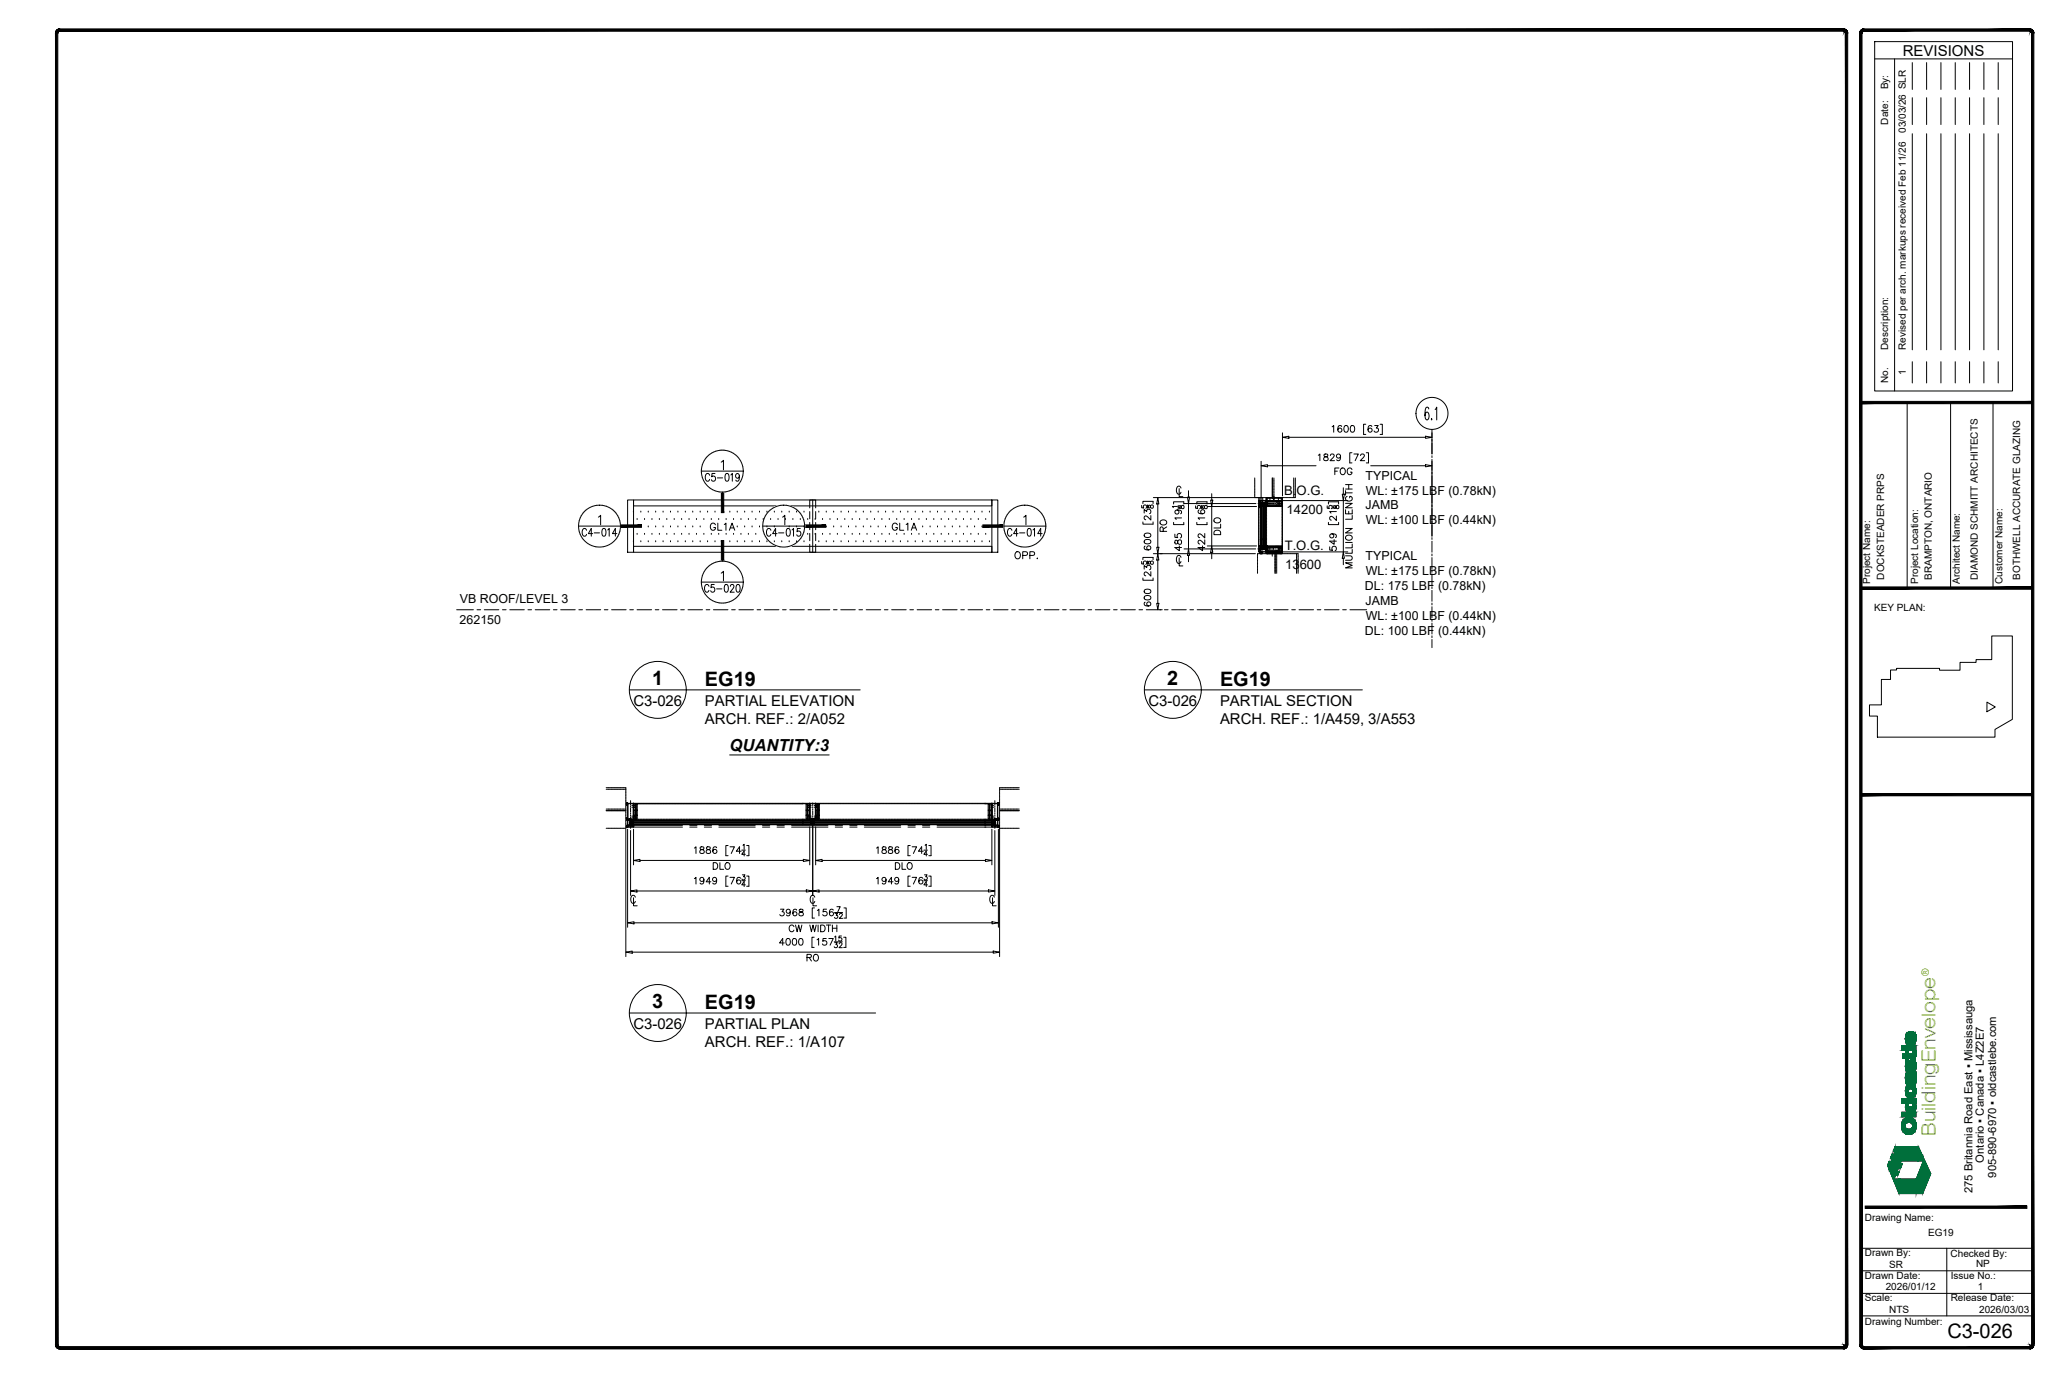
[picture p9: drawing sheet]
<svg xmlns="http://www.w3.org/2000/svg" width="914mm" height="610mm" viewBox="0 0 914 610" stroke-linecap="round" stroke-linejoin="round" font-family="sans-serif">
<defs><g id="words">
<text font-size="8.9" x="863.6" y="593.4">C3-026</text>
<g font-size="8.8">
<text x="289.3" y="303.6">1</text>
<text x="312.6" y="304">EG19</text>
<text x="517.6" y="303.6">2</text>
<text x="541" y="304">EG19</text>
<text x="289.3" y="446.8">3</text>
<text x="312.6" y="447.2">EG19</text>
</g>
<text font-size="8.5" fill="#7ab800" x="858.3" y="503.6" transform="rotate(-90 858.3 503.6)">BuildingEnvelope</text>
<g font-size="7.5">
<text x="314" y="236.7">GL1A</text>
<text x="394.4" y="236.7">GL1A</text>
<text x="448" y="249.4">OPP.</text>
</g>
<text font-size="7.4" x="323.6" y="333.1">QUANTITY:3</text>
<text font-size="7.1" x="311.5" y="263.9">C5-020</text>
<text font-size="6.7" x="843.8" y="24.7">REVISIONS</text>
<g font-size="6.6">
<text x="311.9" y="214.5">C5-019</text>
<text x="257.2" y="238.8">C4-014</text>
<text x="339" y="238.8">C4-015</text>
<text x="445.9" y="238.8">C4-014</text>
<text x="280.9" y="312.9">C3-026</text>
<text x="312.6" y="312.9">PARTIAL ELEVATION</text>
<text x="509.3" y="312.9">C3-026</text>
<text x="541" y="312.9">PARTIAL SECTION</text>
<text x="312.6" y="321">ARCH. REF.: 2/A052</text>
<text x="541" y="321">ARCH. REF.: 1/A459, 3/A553</text>
<text x="280.9" y="456.1">C3-026</text>
<text x="312.6" y="456.1">PARTIAL PLAN</text>
<text x="312.6" y="464.3">ARCH. REF.: 1/A107</text>
</g>
<g font-size="5.8">
<text x="569.5" y="219.6">B.O.G.</text>
<text x="570.6" y="227.7">14200</text>
<text x="569.7" y="243.8">T.O.G.</text>
<text x="569.9" y="252.1">13600</text>
</g>
<g font-size="5.5">
<text x="605.6" y="212.7">TYPICAL</text>
<text x="605.6" y="219.3">WL: ±175 LBF (0.78kN)</text>
<text x="605.6" y="225.8">JAMB</text>
<text x="605.6" y="232.4">WL: ±100 LBF (0.44kN)</text>
<text x="605.6" y="248.5">TYPICAL</text>
<text x="605.6" y="255.1">WL: ±175 LBF (0.78kN)</text>
<text x="605.3" y="261.6">DL: 175 LBF (0.78kN)</text>
<text x="204" y="267.4">VB ROOF/LEVEL 3</text>
<text x="605.6" y="268.2">JAMB</text>
<text x="605.6" y="274.8">WL: ±100 LBF (0.44kN)</text>
<text x="203.8" y="276.7">262150</text>
<text x="605.3" y="281.3">DL: 100 LBF (0.44kN)</text>
</g>
<g font-size="5">
<text x="879.8" y="515.4" transform="rotate(-90 879.8 515.4)">Ontario ▪ Canada ▪ L4Z2E7</text>
<text x="885.3" y="522.1" transform="rotate(-90 885.3 522.1)">905-890-6970 ▪ oldcastlebe.com</text>
<text x="874.7" y="529.1" transform="rotate(-90 874.7 529.1)">275 Britannia Road East ▪ Mississauga</text>
</g>
<text font-size="4.5" fill="#7ab800" x="855.3" y="432.8" transform="rotate(-90 855.3 432.8)">®</text>
<g font-size="4.4">
<text x="837.3" y="39.7" transform="rotate(-90 837.3 39.7)">By:</text>
<text x="837.3" y="55.2" transform="rotate(-90 837.3 55.2)">Date:</text>
<text x="845.2" y="58.9" transform="rotate(-90 845.2 58.9)">03/03/26 SLR</text>
<text x="837.3" y="155.1" transform="rotate(-90 837.3 155.1)">Description:</text>
<text x="845.2" y="155.1" transform="rotate(-90 845.2 155.1)">Revised per arch. markups received Feb 11/26</text>
<text x="845.2" y="166.5" transform="rotate(-90 845.2 166.5)">1</text>
<text x="837.3" y="169.8" transform="rotate(-90 837.3 169.8)">No.</text>
<text x="835.6" y="257" transform="rotate(-90 835.6 257)">DOCKSTEADER PRPS</text>
<text x="856.7" y="257.1" transform="rotate(-90 856.7 257.1)">BRAMPTON, ONTARIO</text>
<text x="877.1" y="257.1" transform="rotate(-90 877.1 257.1)">DIAMOND SCHMITT ARCHITECTS</text>
<text x="895.9" y="257.1" transform="rotate(-90 895.9 257.1)">BOTHWELL ACCURATE GLAZING</text>
<text x="829.3" y="258.9" transform="rotate(-90 829.3 258.9)">Project Name:</text>
<text x="850.6" y="258.9" transform="rotate(-90 850.6 258.9)">Project Location:</text>
<text x="869.1" y="258.9" transform="rotate(-90 869.1 258.9)">Architect Name:</text>
<text x="887.9" y="258.9" transform="rotate(-90 887.9 258.9)">Customer Name:</text>
<text x="831.1" y="271">KEY PLAN:</text>
<text x="827" y="541.2">Drawing Name:</text>
<text x="855.1" y="548">EG19</text>
<text x="827" y="557.1">Drawn By:</text>
<text x="865" y="557.1">Checked By:</text>
<text x="837.7" y="562.1">SR</text>
<text x="876.3" y="561.8">NP</text>
<text x="827" y="567">Drawn Date:</text>
<text x="865.1" y="566.9">Issue No.:</text>
<text x="836.2" y="572.1">2026/01/12</text>
<text x="877" y="571.9">1</text>
<text x="827" y="576.9">Scale:</text>
<text x="865.1" y="577">Release Date:</text>
<text x="827" y="587.3">Drawing Number:</text>
<text x="837.8" y="582.2">NTS</text>
<text x="877.7" y="582.1">2026/03/03</text>
</g>
</g></defs>
<!-- layer: A-FLOR-LEVL -->
<g fill="none" stroke="#000" stroke-width=".44">
<path d="M202.5 270.3h7.4M211.5 270.3h1.6M214.8 270.3h6.4M222.8 270.3h1.6M226 270.3h6.5M234.1 270.3h1.6M237.3 270.3h6.5M245.4 270.3h1.6M248.6 270.3h6.5M256.7 270.3h1.6M259.9 270.3h6.5M268 270.3h1.6"/>
<path d="M271.2 270.3h6.5M279.3 270.3h1.6M282.5 270.3h6.5M290.6 270.3h1.6M293.8 270.3h6.4M301.9 270.3h1.6M305.1 270.3h6.4M313.1 270.3h1.7M316.4 270.3h6.4M324.4 270.3h1.6M327.7 270.3h6.4M335.7 270.3h1.6"/>
<path d="M339 270.3h6.4M347 270.3h1.6M350.2 270.3h6.5M358.3 270.3h1.6M361.5 270.3h6.5M369.6 270.3h1.6M372.8 270.3h6.5M380.9 270.3h1.6M384.1 270.3h6.5M392.2 270.3h1.6M395.4 270.3h6.5M403.5 270.3h1.6"/>
<path d="M406.7 270.3h6.4M414.8 270.3h1.6M418 270.3h6.4M426 270.3h1.7M429.3 270.3h6.4M437.3 270.3h1.7M440.6 270.3h6.4M448.6 270.3h1.6M451.9 270.3h6.4M459.9 270.3h1.6M463.1 270.3h6.5M471.2 270.3h1.6"/>
<path d="M474.4 270.3h6.5M482.5 270.3h1.6M485.7 270.3h6.5M493.8 270.3h1.6M497 270.3h6.5M505.1 270.3h1.6M508.3 270.3h6.5M516.4 270.3h1.6M519.6 270.3h6.4M527.7 270.3h1.6M530.9 270.3h6.4M539 270.3h1.6"/>
<path d="M542.2 270.3h6.4M550.2 270.3h1.7M553.5 270.3h6.4M561.5 270.3h1.6M564.8 270.3h6.4M572.8 270.3h1.6M576.1 270.3h6.4M584.1 270.3h1.6M587.3 270.3h6.5M595.4 270.3h1.6M598.6 270.3h7.4"/>
</g>
<!-- layer: _OBE_ALUMINIUM -->
<path d="M278.3 221.7h2.6v23.1h-2.6zM280.9 221.7h158.9v2.6h-158.9zM359.1 225.2v-3.5h2.6v3.5M359.1 226.8v3.2M359.1 231.6v3.3M359.1 236.5v3.2M361.7 226.8v3.2M361.7 231.6v3.3M361.7 236.5v3.2M439.8 221.7h2.7v23.1h-2.7zM280.9 242.2h158.9v2.6h-158.9zM359.1 241.3v3.5h2.6v-3.5" fill="none" stroke="#000" stroke-width=".44"/>
<!-- layer: _OBE_dims -->
<g fill="none" stroke="#000" stroke-width=".44">
<path d="M568.7 191.9v28M571.6 193.9h60.6M590.7 189.2l.7-.5v2.9M595 189.1l-.2-.3a.96 .96 0 0 0-1.4 .4v2a.92 .92 0 0 0 1.5 .1 .92 .92 0 0 0-.4-1.5 .92 .92 0 0 0-1.2 .8M596.4 188.8a.96 .96 0 0 1 1.4 .4l.1 .7a1.27 1.27 0 0 1-1.1 1.7 1.89 1.89 0 0 1-.4-2.8zM599.2 188.8a.96 .96 0 0 1 1.4 .4l.1 .7a1.28 1.28 0 0 1-1.1 1.7 1.89 1.89 0 0 1-.4-2.8zM605.7 188.1h-1v4.5h1M608.3 189.1l-.1-.3a.96 .96 0 0 0-1.4 .4v2a.92 .92 0 0 0 1.5 .1 .92 .92 0 0 0-.4-1.4 .92 .92 0 0 0-1.2 .7M609.6 188.7h1.6l-.9 1.1a.99 .99 0 0 1 .8 1.6 .99 .99 0 0 1-1.8-.3M612 188.1h1v4.5h-1M635 191.9v9.3M522.9 216.6v3.6h1.6"/>
<path d="M523.7 216.4a1.05 1.05 0 0 0-1.3-.8 1.05 1.05 0 0 0-.7 1.3v.8a1.05 1.05 0 0 0 .7 1.4 1.05 1.05 0 0 0 1.3-.9M527 217.6v2.8M537.3 218.9v2.8M559.2 204.5v21.6M562.1 206.5h21.5M584.6 201.8l.7-.5v2.9M587.3 201.4v.9l1.2 .4 .5 .6a.99 .99 0 0 1-1 1 .99 .99 0 0 1-1-1l.4-.6 1.4-.7-.1-.6zM590 202l.5-.7 .9 .1 .2 .4-.4 1-1.4 1.4h2M591.9 208.9h1.2M593.8 207.5h-1.9v2.9M594.5 202.3a.92 .92 0 0 1-1.3 .7 .92 .92 0 0 1-.4-1.4 .92 .92 0 0 1 1.5 .1l.2 .6a1.39 1.39 0 0 1-1.2 1.9l-.5-.4M594.9 207.6a1.39 1.39 0 0 1 1.7 1.4 1.39 1.39 0 0 1-1.7 1.3l-.6-1 .2-1.1z"/>
<path d="M595.7 216.2v2.9M596.7 218.5h2.9M596.7 217.5v2M596.7 216.8h2.9M596.7 214.8h2.9M598.1 214.8v2M599.5 200.7h-.9v4.5h.9M599.5 208.2a1.09 1.09 0 0 0-1.2-.7 1.09 1.09 0 0 0-.9 1.1v.7a1.06 1.06 0 0 0 1.1 1.2 1.06 1.06 0 0 0 1-1.2h-.7M600.4 201.3h2l-1.5 2.9M603.3 202l.6-.7 .9 .1 .2 .4-.4 1-1.4 1.4h2M605.9 200.7h1v4.5h-1M607.9 206.5h24.3"/>
<path d="M635 204.5v33.3M360.4 221.7v23.1M506.3 224.1v1l.9 .1a.78 .78 0 0 1 0-1.2 .78 .78 0 0 1 1.2 .2 .78 .78 0 0 1-.3 1.1M506.8 231.4v1h4.5v-1M506.8 223.3v-1h4.5v1M507.4 227.5v-1.6l1.1 .8a.99 .99 0 0 1 1.6-.7 .99 .99 0 0 1-.3 1.7M507.5 239.6l1.2-.4a1.26 1.26 0 0 1 1.6 1.1 1.6 1.6 0 0 1-1.5 .8 1.6 1.6 0 0 1-1.4-1.1zM507.5 236.8l1.2-.5a1.27 1.27 0 0 1 1.6 1.2 1.6 1.6 0 0 1-1.5 .8 1.6 1.6 0 0 1-1.4-1.1zM508.9 223.9v1.4M509.3 224.1v1h.7a.91 .91 0 0 1 .3-1 .91 .91 0 0 1 1 0v1a.91 .91 0 0 1-1 0 .91 .91 0 0 1-.3-1zM510.3 228.6v2l-2.1-1.9-.8 .6 .1 .8 .6 .3M511.5 220.6h48.1"/>
<path d="M513.4 223.4v19.2M514.8 230.8a1.44 1.44 0 0 1 1.8-.2 1.44 1.44 0 0 1 .6 1.6 1.47 1.47 0 0 1-1.8 .6 1.47 1.47 0 0 1-.8-1.7zM515.8 235.6l-.1-1.7-1-.2-.3 1.9h3M517.4 233.6l-1.6 1M520.4 231.6v1h4.5v-1M520.4 223.5v-1h4.5v1M521 236.8v1.4l1.3 .2a1.04 1.04 0 0 1-.1-1.6 1.04 1.04 0 0 1 1.6 .2 1.04 1.04 0 0 1-.4 1.5M521.1 239.6v1.4l.6 .2 .7-1.4 .6-.5a.99 .99 0 0 1 1 1 .99 .99 0 0 1-1 1l-.6-.4-.4-1.3zM522 226.1a.92 .92 0 0 1 .8 1.3 .92 .92 0 0 1-1.5 .3 .92 .92 0 0 1 .1-1.5l.6-.1a1.4 1.4 0 0 1 2 1.1l-.5 .6M522.1 224.5h-2.2l.4 .6M522.5 224.1v1.4M523 224.3v1l.4 .1 .9-1.3a.74 .74 0 0 1 .8 .7 .74 .74 0 0 1-.8 .7l-.7-1.2z"/>
<path d="M524 229.6h-3l.6 .7M525.1 223.3h31.8M527 223.3v20.1M530.2 224.3v1l.9 .1a.79 .79 0 0 1 0-1.2 .79 .79 0 0 1 1.2 .2 .79 .79 0 0 1-.3 1.1M530.7 231.6v1h4.5v-1M530.7 223.5v-1h4.5v1M531.7 226.1l-.3 .1a.96 .96 0 0 0 .5 1.4h1.9a.92 .92 0 0 0 .1-1.4 .92 .92 0 0 0-1.4 .3 .92 .92 0 0 0 .8 1.3M532.8 224.1v1.4M533.3 224.3v1l.4 .1 .9-1.3a.74 .74 0 0 1 .8 .7 .74 .74 0 0 1-.8 .7l-.7-1.2zM534.3 239.3v2l-1.5-1.4-.9-.4-.5 .3-.1 .8 .7 .6M534.3 236.5v2l-1.5-1.4-.9-.4-.5 .3-.1 .8 .7 .6M534.3 229.6h-3l.6 .7"/>
<path d="M535.4 224.6h21.8M537.3 224.6v17.4M538.7 235.3l.8-.2 1.4 .2 .4 .8v.9h-3v-.9zM538.7 229.9a1.44 1.44 0 0 1 1.8-.3 1.44 1.44 0 0 1 .6 1.7 1.47 1.47 0 0 1-1.8 .5 1.47 1.47 0 0 1-.8-1.7zM541.3 232.4v1.7h-3M567.8 221.9h29.9M588.5 224.3v1l1 .1a.78 .78 0 0 1 0-1.2 .78 .78 0 0 1 1.2 .2 .78 .78 0 0 1-.4 1.1M589.1 231.6v1h4.5v-1M589.1 223.5v-1h4.5v1M590.6 236.7a.92 .92 0 0 1 .8 1.2 .92 .92 0 0 1-1.4 .4 .92 .92 0 0 1 .1-1.5l.5-.1a1.4 1.4 0 0 1 2 1.1l-.4 .6M591.1 224.1v1.4M591.6 224.3v1l.4 .1 1-1.3a.74 .74 0 0 1 .8 .7 .74 .74 0 0 1-.8 .7l-.8-1.2z"/>
<path d="M591.6 239.2v2.1l-1.9-1.4h2.9M592.6 228.8v1.9l-1.4-1.4-1-.4-.4 .3-.1 .8 .7 .6M592.6 226.8h-2.9l.5 .7M595.7 221.9v22.8M596.7 234.3h2.9l-2.9 2h2.9M596.7 226v1.8h2.9v-1.8M596.7 223.2h2.9l-2.9 1.9h2.9M597.1 237.5a1.45 1.45 0 0 1 1.7-.2 1.45 1.45 0 0 1 .7 1.6 1.47 1.47 0 0 1-1.8 .6 1.47 1.47 0 0 1-.9-1.7zM597.4 220.1a1.09 1.09 0 0 0-.7 1.2 1.09 1.09 0 0 0 1.1 .9h.7a1.06 1.06 0 0 0 1.2-1.1 1.06 1.06 0 0 0-1.2-1v.7M598.1 226.7v1.1M599.6 228.5v1.7h-2.9M506.3 248.9v1.1l.9 .1a.79 .79 0 0 1 0-1.2 .79 .79 0 0 1 1.2 .2 .79 .79 0 0 1-.3 1.1"/>
<path d="M506.8 256.3v.9h4.5v-.9M506.8 248.1v-1h4.5v1M507.4 252.3v-1.5l1.1 .8a.99 .99 0 0 1 1.6-.7 .99 .99 0 0 1-.3 1.7M507.8 242.1l-.3 .2a.96 .96 0 0 0 .5 1.4h1.9a.92 .92 0 0 0 .1-1.5 .92 .92 0 0 0-1.4 .3 .92 .92 0 0 0 .8 1.3M508.9 248.7v1.5M509.3 248.9v1.1l.5 .1 .9-1.4a.74 .74 0 0 1 .8 .8 .74 .74 0 0 1-.8 .7l-.7-1.3zM510.3 253.4v2l-1.4-1.4-.9-.4-.5 .3-.1 .8 .7 .6M511.5 245.5h45.2M513.4 248.3v19.2M522.9 247.3v3.6h1.6M523 242v2.1l-2-1.4h3M523.7 247.1a1.05 1.05 0 0 0-1.3-.8 1.05 1.05 0 0 0-.7 1.3v.8a1.05 1.05 0 0 0 .7 1.4 1.05 1.05 0 0 0 1.3-.8"/>
<path d="M525.1 243.4h31.7M527 246.2v2.8M533.3 242v2.1l-2-1.4h3M535.4 242h21.8M537.3 244.9v2.8M568.6 244.7h29.1M589.7 242.4v1.5l1.2 .1a1.05 1.05 0 0 1 0-1.6 1.05 1.05 0 0 1 1.6 .2 1.05 1.05 0 0 1-.4 1.5M595.7 247.5v2.9M596.7 246.4h2.1l.8 .9-.4 .9-2.5 .2M596.7 240.5h2.9M599.6 249.5h-2.9l2.9 1.1-2.9 1.2h2.9M599.6 243.6v1.7h-2.9"/>
<path d="M599.6 241.2v1.7h-2.9M507.5 264.4l1.2-.4a1.27 1.27 0 0 1 1.6 1.1 1.6 1.6 0 0 1-1.5 .9 1.6 1.6 0 0 1-1.4-1.1zM507.5 261.6l1.2-.4a1.27 1.27 0 0 1 1.6 1.1 1.6 1.6 0 0 1-1.5 .9 1.6 1.6 0 0 1-1.4-1.2zM507.8 267l-.3 .1a.96 .96 0 0 0 .5 1.4h1.9a.92 .92 0 0 0 .1-1.5 .92 .92 0 0 0-1.4 .4 .92 .92 0 0 0 .8 1.3M514.4 270.3h1M277.5 367.6v56.5M278.3 367.6v43.5M279.6 368.2v28.8M280.9 367.6v15.8M307.9 376l.7-.6v3M310.6 375.6v.8l1.3 .4 .4 .6a.99 .99 0 0 1-1 1 .99 .99 0 0 1-1-1l1.9-1.3-.2-.5zM313.4 375.6v.8l1.3 .4 .4 .6a.99 .99 0 0 1-1 1 .99 .99 0 0 1-1-1l1.9-1.3-.2-.5z"/>
<path d="M317.8 375.8l-.1-.2a.96 .96 0 0 0-1.5 .4v2a.92 .92 0 0 0 1.5 .1 .92 .92 0 0 0-.3-1.5 .92 .92 0 0 0-1.3 .8M322.9 374.9h-1v4.5h1M323.7 375.4h2l-1.4 3M328.6 377.4h-2.1l1.4-2v3M328.9 376.9h1.6M329.5 374.7l.5-.4v2.2M330.5 378.8h-1.6l1.1-1.5v2.2M331.1 374.9h1v4.5h-1M359.1 366.6v16.8M360.4 365.9v31.1M361.7 366.6v16.8M388.7 376l.7-.6v3"/>
<path d="M391.4 375.6v.8l1.2 .4 .5 .6a.99 .99 0 0 1-1 1 .99 .99 0 0 1-1-1l1.8-1.3-.1-.5zM394.2 375.6v.8l1.3 .4 .4 .6a.99 .99 0 0 1-1 1 .99 .99 0 0 1-1-1l1.8-1.3-.1-.5zM398.6 375.8l-.2-.2a.96 .96 0 0 0-1.4 .4v2a.92 .92 0 0 0 1.5 .1 .92 .92 0 0 0-.4-1.5 .92 .92 0 0 0-1.2 .8M403.6 374.9h-1v4.5h1M404.5 375.4h2l-1.5 3M409.4 377.4h-2.1l1.4-2v3M409.7 376.9h1.6M410.2 374.7l.6-.4v2.2M411.3 378.8h-1.6l1.1-1.5v2.2M411.9 374.9h1v4.5h-1M439.8 367.6v15.8M441.2 368.2v28.8"/>
<path d="M442.7 367.6v43.5M443.3 367.1v57M280.9 398v3.6h1.7M281.7 397.8a1.05 1.05 0 0 0-1.2-.8 1.05 1.05 0 0 0-.8 1.3v.8a1.05 1.05 0 0 0 .8 1.4 1.05 1.05 0 0 0 1.2-.9M282.5 395h75.1M283.8 381.5h72.4M307.9 389.5l.7-.5v2.9M312.2 390a.92 .92 0 0 1-1.3 .7 .92 .92 0 0 1-.4-1.4 .92 .92 0 0 1 1.5 .1l.2 .6a1.39 1.39 0 0 1-1.2 1.9l-.5-.4M315.3 390.9h-2.2l1.5-1.9v2.9M316.3 382.5h1a1.58 1.58 0 0 1 1 1.4 1.58 1.58 0 0 1-1 1.5h-1zM317.8 390a.92 .92 0 0 1-1.3 .7 .92 .92 0 0 1-.3-1.4 .92 .92 0 0 1 1.5 .1l.1 .6a1.4 1.4 0 0 1-1.1 1.9l-.6-.4M319.2 382.5v2.9h1.7"/>
<path d="M322.1 382.6a1.38 1.38 0 0 1 1.7 1.3 1.38 1.38 0 0 1-1.7 1.4l-.6-1v-.7zM322.9 388.4h-1v4.5h1M323.7 389h2l-1.4 2.9M328.4 389.4l-.2-.3a.97 .97 0 0 0-1.4 .4v2a.92 .92 0 0 0 1.5 .1 .92 .92 0 0 0-.4-1.4 .92 .92 0 0 0-1.2 .7M328.9 390.4h1.6M329.2 387.9h1.2l-.7 .8a.74 .74 0 0 1 .6 1.2 .74 .74 0 0 1-1.3-.2M330.5 392.3h-1.6l1.1-1.5v2.2M331.1 388.4h1v4.5h-1M360.5 398v3.6h1.6M361.3 397.8a1.05 1.05 0 0 0-1.3-.8 1.05 1.05 0 0 0-.7 1.3v.8a1.05 1.05 0 0 0 .7 1.4 1.05 1.05 0 0 0 1.3-.9M363.2 395h75.1M364.6 381.5h72.4"/>
<path d="M388.7 389.5l.7-.5v2.9M392.9 390a.92 .92 0 0 1-1.2 .7 .92 .92 0 0 1-.4-1.4 .92 .92 0 0 1 1.5 .1l.1 .6a1.39 1.39 0 0 1-1.1 1.9l-.6-.4M396 390.9h-2.1l1.4-1.9v2.9M397 382.5h1a1.58 1.58 0 0 1 1.1 1.4 1.58 1.58 0 0 1-1.1 1.5h-1zM398.6 390a.92 .92 0 0 1-1.3 .7 .92 .92 0 0 1-.4-1.4 .92 .92 0 0 1 1.5 .1l.2 .6a1.4 1.4 0 0 1-1.2 1.9l-.5-.4M400 382.5v2.9h1.7M402.5 382.9l.3-.3a1.38 1.38 0 0 1 1.8 1.3 1.38 1.38 0 0 1-1.8 1.4l-.5-1zM403.6 388.4h-1v4.5h1M404.5 389h2l-1.5 2.9M409.1 389.4l-.1-.3a.96 .96 0 0 0-1.4 .4v2a.92 .92 0 0 0 1.5 .1 .92 .92 0 0 0-.4-1.4 .92 .92 0 0 0-1.3 .7M409.7 390.4h1.6M410 387.9h1.1l-.6 .8a.74 .74 0 0 1 .5 1.2 .74 .74 0 0 1-1.3-.2"/>
<path d="M411.3 392.3h-1.6l1.1-1.5v2.2M411.9 388.4h1v4.5h-1M440.1 398v3.6h1.7M440.9 397.8a1.05 1.05 0 0 0-1.2-.8 1.05 1.05 0 0 0-.8 1.3v.8a1.05 1.05 0 0 0 .8 1.4 1.05 1.05 0 0 0 1.2-.9M281.2 409.1h158.7M346.1 403.1h1.6l-.9 1.1a.99 .99 0 0 1 .7 1.6 .99 .99 0 0 1-1.7-.3M347.8 418.1h-2.1l1.4-2v2.9M348.9 416.2a.97 .97 0 0 1 1.4 .4l.2 .8a1.26 1.26 0 0 1-1.1 1.6 1.89 1.89 0 0 1-.5-2.8zM350.5 404.1a.92 .92 0 0 1-1.3 .7 .92 .92 0 0 1-.4-1.4 .92 .92 0 0 1 1.5 .1l.2 .6a1.39 1.39 0 0 1-1.2 1.9l-.5-.4M351.7 416.2a.96 .96 0 0 1 1.5 .4l.1 .8a1.27 1.27 0 0 1-1.1 1.6 1.89 1.89 0 0 1-.5-2.8zM352.1 410.8a1.09 1.09 0 0 0-1.3-.7 1.09 1.09 0 0 0-.8 1.1v.7a1.09 1.09 0 0 0 .8 1.2 1.09 1.09 0 0 0 1.3-.7M352.8 410.1l.7 3 .7-3 .7 3 .7-3"/>
<path d="M353.3 403.5l-.2-.3a.97 .97 0 0 0-1.4 .4v2a.92 .92 0 0 0 1.5 .1 .92 .92 0 0 0-.3-1.4 .92 .92 0 0 0-1.3 .8M354.6 403.2v.9l1.2 .4 .5 .6a.99 .99 0 0 1-1 1 .99 .99 0 0 1-1-1l.4-.6 1.4-.7-.1-.6zM354.6 416.2a.96 .96 0 0 1 1.4 .4l.1 .8a1.27 1.27 0 0 1-1.1 1.6 1.89 1.89 0 0 1-.4-2.8zM359.1 410.1l.7 3 .7-3 .7 3 .7-3M361.1 415.5h-1v4.5h1M361.2 402.5h-1v4.5h1M362.3 416.6l.7-.5v2.9M362.5 403.6l.7-.5v2.9M362.8 410.1v3M363.9 410.1h1a1.58 1.58 0 0 1 1 1.5 1.58 1.58 0 0 1-1 1.5h-1zM366.4 416.1h-1.4l-.1 1.3a1.05 1.05 0 0 1 1.5-.1 1.05 1.05 0 0 1-.2 1.6 1.05 1.05 0 0 1-1.5-.4M366.4 410.1h2"/>
<path d="M366.5 403.1h-1.4l-.1 1.3a1.05 1.05 0 0 1 1.6-.1 1.05 1.05 0 0 1-.2 1.6 1.05 1.05 0 0 1-1.6-.4M367.4 410.1v3M367.5 416.1h2l-1.4 2.9M369.1 410.1v3M369.1 411.5h2M369.5 403.5l-.1-.3a.96 .96 0 0 0-1.4 .4v2a.92 .92 0 0 0 1.4 .1 .92 .92 0 0 0-.3-1.4 .92 .92 0 0 0-1.3 .8M369.9 417.6h3.6M370.1 404.6h3.6M370.1 415.4l.5-.4v2.2M370.1 417.9h1.2l-.6 .9a.74 .74 0 0 1 .5 1.2 .74 .74 0 0 1-1.3-.3M370.3 404.9h1.1l-.6 .9a.74 .74 0 0 1 .6 1.2 .74 .74 0 0 1-1.3-.3M371.1 410.1v3"/>
<path d="M371.1 402h1.5l-1.1 2.2M372.2 418.5l.4-.6 .8 .5-1.4 1.8h1.5M372.3 405.5l.4-.6 .8 .5-1.3 1.8h1.5M373.2 415h-1.1l-.1 .9a.79 .79 0 0 1 1.2 0 .79 .79 0 0 1-.2 1.2 .79 .79 0 0 1-1.1-.3M374.1 415.5h1v4.5h-1M374.3 402.5h.9v4.5h-.9M280.4 422.1h160M357.9 424.5l1.7-.1 .1-1-1.8-.3v3M358.8 424.5l1 1.6M361 423.5l.2-.2a1.38 1.38 0 0 1 1.8 1.3 1.38 1.38 0 0 1-1.8 1.3l-.5-1z"/>
</g>
<!-- layer: _OBE_notbyobe -->
<g fill="none" stroke="#000" stroke-width=".44">
<path d="M556.4 219.7v.9h.4M556.4 211.9v.9M556.4 212.9v.1M556.4 213.1v.2M556.4 213.4v.6M556.4 214.2v.1M556.4 214.4v.1M556.4 214.7v.6M556.4 215.4v.2M556.4 215.7v.1M556.4 215.9v.7M556.4 216.7v.1"/>
<path d="M556.4 216.9v.2M556.4 217.2v.6M556.4 218v.1M556.4 218.2v.1M556.4 218.5v.6M556.4 219.2v.2M556.4 219.5v.1M564.2 211.9v.9M564.2 212.9v.1M564.2 213.1v.2M564.2 213.4v.6M564.2 214.2v.1"/>
<path d="M564.2 214.4v.1M564.2 214.7v.6M564.2 215.4v.2M564.2 215.7v.1M564.2 215.9v.7M564.2 216.7v.1M564.2 216.9v.2M564.2 217.2v.6M564.2 218v.1M564.2 218.2v.1M564.2 218.5v.6M564.2 219.2v.2"/>
<path d="M564.2 219.5v.1M564.2 219.7v.9M564.8 219.9v1.3M564.9 211.9v.9M564.9 212.9v.1M564.9 213.1v.2M564.9 213.4v.6M564.9 214.2v.1M564.9 214.4v.1M564.9 214.7v.6M564.9 215.4v.2M564.9 215.7v.1"/>
<path d="M564.9 215.9v.7M564.9 216.7v.1M564.9 216.9v.2M564.9 217.2v.6M564.9 218v.1M564.9 218.2v.1M564.9 218.5v.6M564.9 219.2v.2M564.9 219.5v.1M564.9 219.7l-.1 .9M573.7 219.7l.2 .9M573.7 211.9v.9"/>
<path d="M573.7 212.9v.1M573.7 213.1v.2M573.7 213.4v.6M573.7 214.2v.1M573.7 214.4v.1M573.7 214.7v.6M573.7 215.4v.2M573.7 215.7v.1M573.7 215.9v.7M573.7 216.7v.1M573.7 216.9v.2M573.7 217.2v.6"/>
<path d="M573.7 218v.1M573.7 218.2v.1M573.7 218.5v.6M573.7 219.2v.2M573.7 219.5v.1M574.4 219.7v.9h-.4M574.4 211.9v.9M574.4 212.9v.1M574.4 213.1v.2M574.4 213.4v.6M574.4 214.2v.1M574.4 214.4v.1"/>
<path d="M574.4 214.7v.6M574.4 215.4v.2M574.4 215.7v.1M574.4 215.9v.7M574.4 216.7v.1M574.4 216.9v.2M574.4 217.2v.6M574.4 218v.1M574.4 218.2v.1M574.4 218.5v.6M574.4 219.2v.2M574.4 219.5v.1"/>
<path d="M557 220.6h.1M557.2 220.6h.1M557.5 220.6h.6M557.9 223.3h2.4M558.2 224.6h.8v17.4h-.8zM558.2 224.6v.5M558.2 225.3v.1M558.2 225.5v.1M558.2 225.8v.6M558.2 226.5v.2M558.2 226.8v.1M558.2 227v.7"/>
<path d="M558.2 227.8v.1M558.2 228.1v.1M558.2 228.3v.7M558.2 229.1v.1M558.2 229.3v.2M558.2 229.6v.6M558.2 230.4v.1M558.2 230.6v.1M558.2 230.9v.6M558.2 231.6v.1M558.2 231.9v.1M558.2 232.1v.7"/>
<path d="M558.2 232.9v.1M558.2 233.1v.2M558.2 233.4v.6M558.2 234.2v.1M558.2 234.4v.1M558.2 234.7v.6M558.2 235.4v.2M558.2 235.7v.1M558.2 235.9v.7M558.2 236.7v.1M558.2 237v.1M558.2 237.2v.6"/>
<path d="M558.2 238v.1M558.2 238.2v.2M558.2 238.5v1.1M558.2 239.7v.2M558.2 240v.1M558.2 224.4v.1M558.2 224.4h.1M558.3 224.3h.1M558.3 224.2h.1M558.4 220.6l-.2 1.3M558.5 220.6h.1M558.5 224.6h.3"/>
<path d="M558.5 224.4l.2 .1M558.5 223.1v.3M558.6 223.1v.3M558.6 223.1l.8 .1M558.7 223l.1 .5zM558.7 223l-.1 .4M558.7 220.6h.7M558.8 223.3v.1M558.8 222.8v.2M558.8 223.1l.1 .3M558.8 223.9h.1M558.8 223.7h.1"/>
<path d="M558.8 223.6l.1 .1M558.8 223.1h.1M558.8 223.4h.1M558.9 220.7l.8-.1 .2 .3 .1 .6-.3 .4-.9-.2zM558.9 223.1l.1 .3M558.9 223l.6 .3-.6 .2zM558.9 223l-.3 .1M558.9 223.4h.1M559 223.2l.4 .1zM559 224l.3 .6-.4-.2zM559 223.4h-.1M559 223.1l.1 .3"/>
<path d="M559.1 223.1v.3M559.1 223.1h.1M559.1 224.4h.1M559.1 223.4h.1M559.1 223.1h-.1M559.1 223.1l.2 .3M559.2 222.7l-.6 .3v2.2v-.4M559.2 223.1h.1M559.3 223.1v.3M559.3 223.4h-.1M559.3 223.1h.1M559.3 223.4h.1"/>
<path d="M559.3 224h.1M559.3 224.6h.1M559.3 223.1l.1 .2M559.4 223.1v.1M559.4 223.2v.1M559.4 223.3v.1M559.4 224h.1M559.4 223.2l.1 .1M559.5 223.3h.1M559.5 223.2h.1M559.5 223.3l-.9 .1M559.5 220.6h.1"/>
<path d="M559.5 224h.1M559.6 223.3h-.1M559.6 223.3h.1M559.6 224h.1M559.7 224h.1M559.8 223h.1M559.8 223.1h.1M559.8 223.3v.2M559.8 223.5h.1M559.8 223.3h.1M559.8 220.6h.1M559.8 223.3l.1 .1"/>
<path d="M559.8 223.5l.1 .1M559.8 224h.1M559.9 223.1h.1M559.9 223h.1M559.9 223v.1M559.9 223.5h.1M559.9 223.4h.1M559.9 223h1.3M560 223.6h.1M559.9 223.6h.1M560 223.1h.1M560 223.4l1 .1"/>
<path d="M560 223.4h.1M560 224h.1M560 223.6h1.1M560 223l-.1 .1M560 220.6h.6M560 223h.1M560 223.5h.1M560 223h1M560.1 224h.1M560.2 224h.1M560.3 224h.1M560.3 223.9h.1"/>
<path d="M560.4 224h.1M560.4 223.8h.1M560.5 224h.1M560.5 223.8h.1M560.6 224h.1M560.6 223.8h.1M560.7 224h.1M560.7 223.8h.1M560.7 223.3h.4M560.8 220.6h.1M560.8 224h.1M560.8 223.9h.1"/>
<path d="M560.8 223.8h.1M560.9 224h.1M560.9 223.9h.1M560.9 223.8h.1M561 223h.1M561 220.6h.2M561 223l.2 .1M561 223.5h.1M561 224h.1M561 223.9h.1M561 223.8h.1M561.1 224.2l.4 .1-.5 .4z"/>
<path d="M561.1 223.4l-.1 .1M561.1 223.6h.1M561.1 224.1h.1M561.1 223.4h.1M561.1 223.1h.1M561.1 223.9h.1M561.1 223.8h.1M561.2 223h.1M561.2 223.5h.1M561.2 223.1h.1M561.2 223v.1M561.2 223.4h.1"/>
<path d="M561.2 222.4l.2 .5M561.2 224.1h.1M561.2 224h.1M561.2 222.6h.1M561.2 222.5h.1M561.2 222.4h.1M561.2 222.5h1.3M561.3 224.5v.6M561.3 223.2h.1M561.3 223.3l-.2 .1M561.3 223.5h.1M561.3 223h.1"/>
<path d="M561.3 223.5l-.2 .1M561.3 223.3h.1M561.3 224h1.2M561.3 224h.1M561.3 223.8h.1M561.3 222.7h.1M561.3 222.6h.1M561.3 223.3v.2M561.3 223.4h.1M561.3 222.4h.1M561.3 223.8v.4zM561.3 222.3v.4z"/>
<path d="M561.3 225.3v.1M561.3 225.5v.1M561.3 225.8v.6M561.3 226.5v.2M561.3 226.8v.1M561.3 227v.7M561.3 227.8v.1M561.3 228.1v.1M561.3 228.3v.7M561.3 229.1v.1M561.3 229.3v.2M561.3 229.6v.6"/>
<path d="M561.3 230.4v.1M561.3 230.6v.1M561.3 230.9v.6M561.3 231.6v.1M561.3 231.9v.1M561.3 232.1v.7M561.3 232.9v.1M561.3 233.1v.2M561.3 233.4v.6M561.3 234.2v.1M561.3 234.4v.1M561.3 234.7v.6"/>
<path d="M561.3 235.4v.2M561.3 235.7v.1M561.3 235.9v.7M561.3 236.7v.1M561.3 237v.1M561.3 237.2v.6M561.3 238v.1M561.3 238.2v.2M561.3 238.5v1.1M561.3 239.7v.2M561.3 240v.1M561.4 223.8h.1"/>
<path d="M561.4 223.7h.1M561.4 222.8h.1M561.4 223.6h.1M561.4 223.6l-.2 .5M561.4 223.6l-2.2 .4M561.4 222.6h.1M561.5 223.9h.1M561.5 223.8h.1M561.5 223.7h.1M561.5 223.6h.1M561.5 222.9h.1M561.5 222.8h.1"/>
<path d="M561.5 222.7h.1M561.5 223.3h.4M561.7 222.1h6.8v2.3h-6.8zM561.7 222.1h.2v2.3h-.2zM561.7 220.6h6.8v3.3h-6.8zM561.7 220.6h6.8v.3h-6.8zM561.7 224.6v.5M561.7 225.3v.1M561.7 225.5v.1M561.7 225.8v.6M561.7 226.5v.2M561.7 226.8v.1"/>
<path d="M561.7 227v.7M561.7 227.8v.1M561.7 228.1v.1M561.7 228.3v.7M561.7 229.1v.1M561.7 229.3v.2M561.7 229.6v.6M561.7 230.4v.1M561.7 230.6v.1M561.7 230.9v.6M561.7 231.6v.1M561.7 231.9v.1"/>
<path d="M561.7 232.1v.7M561.7 232.9v.1M561.7 233.1v.2M561.7 233.4v.6M561.7 234.2v.1M561.7 234.4v.1M561.7 234.7v.6M561.7 235.4v.2M561.7 235.7v.1M561.7 235.9v.7M561.7 236.7v.1M561.7 237v.1"/>
<path d="M561.7 237.2v.6M561.7 238v.1M561.7 238.2v.2M561.7 238.5v1.1M561.7 239.7v.2M561.7 240v.1M561.7 224.4h.1M561.7 224.3h.1M561.7 224.2h.1M561.7 224.1h.1M561.7 224h.1M561.7 223.8h.1"/>
<path d="M561.7 223.7h.1M561.7 223.6h.1M561.7 223.5h.1M561.7 223.4h.1M561.7 223.3h.1M561.7 223.2h.1M561.7 223.1h.1M561.7 223h.1M561.7 222.9h.1M561.7 222.8h.1M561.7 222.7h.1M561.7 222.5h.1"/>
<path d="M561.7 222.4h.1M561.7 222.3h.1M561.7 222.2h.1M561.7 223.9h.1M561.7 222.6h.1M561.8 222.6h6.7M561.8 223.9h6.7M561.8 222.3h6.7M561.8 224.2h6.7M561.8 222.1v2.3M561.8 224.4h.1M561.8 224.3h.1"/>
<path d="M561.8 222.2h.1M561.8 223.8h.1M561.8 222.7h.1M561.8 223.7h.1M561.8 223.6h.1M561.8 222.9h.1M561.8 223.5h.1M561.8 223.4h.1M561.8 223.3h.1M561.8 223.2h.1M561.8 223.1h.1M561.9 220.6h-.5v1.3"/>
<path d="M561.9 223.3h.1M562 220.6h.2M562.1 220.7l.7-.1 .3 .3 .1 .6-.4 .4-.8-.2zM562.3 220.6h.1M562.3 223.3h2.1M562.6 220.6h.6M563.3 220.6h.1M563.6 220.6h.1M563.8 220.6h.7M564.5 220.9l.3 .3 .4-.3M564.5 220.9h.1M564.5 221h.1"/>
<path d="M564.6 220.9h.5zM564.6 220.6h.1M564.6 220.9h.1M564.6 221h.1M564.6 221.1h.1M564.6 220.9h.4M564.6 220.9v.2M564.7 221.1h.3M564.7 221.1h.1M564.7 221.1h.2M564.7 220.9v.2M564.8 223.3h.4"/>
<path d="M564.8 221.1h.1M564.9 221.1h.1M564.9 220.9v.2M565 221.1h.1M565 220.9v.2M565.1 220.9h.1M565.1 221h.1M565.1 220.6h.6M565.2 220.9h.1M565.6 223.3h.4M565.6 222.2l.5 .4 1-.3v1v.9l-1-.3-.5 .4M565.6 222.2h1.7v2.1h-1.7"/>
<path d="M565.6 222.2h.1M565.6 224.3h.1M565.9 220.6h.1M566.1 220.6h.1M566.4 223.3h2.4M566.4 220.6h.6M567.8 220.6l.4 .9-.4 .4h-.6l-.3-.6 .1-.5 1.3-.2M568.4 222.1v2.3M568.4 220.6h.1M568.6 224.6v.5M568.6 225.3v.1M568.6 225.5v.1"/>
<path d="M568.6 225.8v.6M568.6 226.5v.2M568.6 226.8v.1M568.6 227v.7M568.6 227.8v.1M568.6 228.1v.1M568.6 228.3v.7M568.6 229.1v.1M568.6 229.3v.2M568.6 229.6v.6M568.6 230.4v.1M568.6 230.6v.1"/>
<path d="M568.6 230.9v.6M568.6 231.6v.1M568.6 231.9v.1M568.6 232.1v.7M568.6 232.9v.1M568.6 233.1v.2M568.6 233.4v.6M568.6 234.2v.1M568.6 234.4v.1M568.6 234.7v.6M568.6 235.4v.2M568.6 235.7v.1"/>
<path d="M568.6 235.9v.7M568.6 236.7v.1M568.6 237v.1M568.6 237.2v.6M568.6 238v.1M568.6 238.2v.2M568.6 238.5v1.1M568.6 239.7v.2M568.6 240v.1M568.7 220.6v1.3M568.7 224.5v.6M568.7 225.3v.1"/>
<path d="M568.7 225.5v.1M568.7 225.8v.6M568.7 226.5v.2M568.7 226.8v.1M568.7 227v.7M568.7 227.8v.1M568.7 228.1v.1M568.7 228.3v.6M568.7 229.1v.1M568.7 229.3v.2M568.7 229.6v.6M568.7 230.3v.2"/>
<path d="M568.7 230.6v.1M568.7 230.8v.7M568.7 231.6v.1M568.7 231.9v.1M568.7 232.1v.7M568.7 232.9v.1M568.7 233.1v.2M568.7 233.4v.6M568.7 234.2v.1M568.7 234.4v.1M568.7 234.7v.6M568.7 235.4v.2"/>
<path d="M568.7 235.7v.1M568.7 235.9v.7M568.7 236.7v.1M568.7 237v.1M568.7 237.2v.6M568.7 238v.1M568.7 238.2v.1M568.7 238.5v1.1M568.7 239.7v.2M568.7 240v.1M568.9 220.6h.6M569.7 220.6h.1"/>
<path d="M569.9 220.6h.2M570.2 220.6h.6M570.9 220.6h.2M571.2 220.6h.1M571.4 220.6h.7M572.2 220.6h.1M572.5 220.6h.1M572.7 220.6h.7M573.5 220.6h.1M557.7 246.5v.1M557.7 246.7v.1M557.7 247v.6"/>
<path d="M557.7 247.7v.2M557.7 248v.1M557.7 248.2v.7M557.7 249v.1M557.7 249.3v.1M557.7 249.5v.6M557.7 250.3v.1M557.7 250.5v.2M557.7 250.8v.6M557.7 251.5v.2M557.7 251.8v.1M557.7 252v.7"/>
<path d="M557.7 252.8v.1M557.7 253.1v.1M557.7 253.3v.9M557.8 243.4h2.5M558.1 245.5h-.4v.8M558.2 245.5h.1M558.2 240.2v.7M558.2 241v.1M558.2 241.3v.1M558.2 241.5v.5M558.5 245.5h.1M558.5 243.2v.3"/>
<path d="M558.6 243.3v.2M558.6 243.3h.8M558.7 245.5h.6M558.7 244.5l-.2 .2 .3-.1M558.7 243.1l.1 .5zM558.7 243.2l-.1 .3M558.8 242.9v.2M558.8 243.4v.1M558.8 243.3l.1 .2M558.8 244.6v.1M558.8 243.2v.1M558.8 243.2l.1 .3"/>
<path d="M558.8 244.7v.8M558.8 243.5h.1M558.9 244.9h.1M558.9 245h.1M558.9 245.1h.1M558.9 245.2h.1M558.9 245.3h.1M558.9 245.4h.1M558.9 243.3l.1 .2M558.9 243.1l.6 .3-.6 .2zM558.9 243.1l-.3 .2M558.9 243.5h.1"/>
<path d="M559 243.3l.4 .1zM559 242.1l.3-.1-.2 .6zM559 243.5h-.1M559 243.3l.1 .2M559 244.9h.1M559 245h.1M559 245.1h.1M559 245.2h.1M559.1 243.2l-.1 .1M559.1 245.3h.1M559.1 245.4h.1M559.1 243.2v.1"/>
<path d="M559.2 242.2h.1M559.1 243.5h.1M559.1 245.1l.1 .1M559.2 244.9h.1M559.2 245h.1M559.2 245v.3M559.2 245.2l-.1 .1M559.2 242.9l-.6 .2v2.3v-.3M559.2 243.2v.1M559.2 243.2l.1 .3M559.2 243.5h.1M559.2 244.8h.6l-.1 .7-.5-.2z"/>
<path d="M559.2 245.1v.1M559.2 245.1l.1 .1M559.2 245.3l.1 .1M559.2 245.4h.1M559.3 243.3v.2M559.3 243.2v.1M559.3 243.5h.1M559.3 244.9v.1M559.3 245.2h.1M559.3 245.4h.1M559.3 245h-.1M559.3 245.2l-.1 .1"/>
<path d="M559.3 245h.1M559.3 245.2l.1 .1M559.3 243.3l.1 .2M559.4 243.2l.1 .1M559.4 243.3v.1M559.4 244.9v.6M559.4 244.9h-.1M559.4 245.1l-.1 .1M559.4 245.3l-.1 .1M559.4 244.9h.1M559.4 245.1v.1M559.4 245.3v.1"/>
<path d="M559.4 243.5h.1M559.4 243.3l.1 .1M559.4 245h.1M559.4 245.2v.1M559.4 245.5h.1M559.4 245.2l.1 .1M559.5 243.3l.1 .1M559.5 243.3v.1M559.5 243.4h.1M559.5 244.9l.1 .6M559.5 244.9h-.1M559.5 245.1l-.1 .1"/>
<path d="M559.5 245.3l-.1 .1M559.5 244.9h.1M559.5 245.1l.1 .1M559.5 245.3l.1 .1M559.5 243.4l-.9 .1M559.6 243.4h-.1M559.6 243.4h.1M559.6 245.5h-.1M559.6 245h-.1M559.6 245.2l-.1 .1M559.6 245.5h.1M559.6 245h.1"/>
<path d="M559.6 245.2v.1M559.6 242.8l-.3-.2 2 .2h-.4M559.6 242.8h.1M559.6 242.8h.4M559.6 244.9h.1M559.6 245v.1M559.6 245.3h.1M559.6 245.1v.1M559.6 245.3v.1M559.6 245.1l.2 .1M559.6 245.3l.1 .1M559.7 245.5h.1"/>
<path d="M559.8 243.2h.1M559.8 243.5h.1M559.8 243.5v.1M559.8 243.6h.1M559.8 243.4h.1M559.8 244.9l-.2 .1M559.8 244.9l-.1 .6M559.8 244.9h-.1M559.8 245.1l-.1 .1M559.8 245.3l-.1 .1M559.8 245.3v.1M559.8 243.1h.1"/>
<path d="M559.8 243.4l.1 .1M559.8 243.6l.1 .1M559.8 245.2l-.2 .1M559.9 243.2h.1M559.9 243.6h.1M559.9 243.5h.1M559.9 243.2h1.3M559.9 245.1h.1M559.9 245.1l-.1 .1M560 243.7h.1M559.9 243.7h.1M560 243.5l1 .1"/>
<path d="M560 243.5h.1M560 243h.1M560 243.7h1.1M560 242.8h.1M560 245.5h.6M560 242.8h.5M560 243.1l-.1 .1M560 243.1h.1M560 243.6h.1M560 243.1h1M560.5 242.8h.1M560.5 242.8h.4"/>
<path d="M560.7 243.4h.4M560.7 245.5h.2M560.9 242.8h.1M561 242l.5 .2-.2 .3zM561 245.5h.1M561 243.1h.1M561 243.1l.2 .1M561.1 243.2h.1M561.1 243.5h.1M561.1 243.7h.1M561.1 243h.1M561.2 243.2h.1"/>
<path d="M561.2 243.6h.1M561.3 242.1h.1M561.2 242.9h.1M561.2 242.9l.1 .1M561.2 243.1h.1M561.2 243.5h.1M561.2 242.5l.2 .5M561.2 242.7h.1M561.2 242.6h.1M561.2 242.6h1.3M561.2 245.5h.7M561.3 243.3h.1"/>
<path d="M561.3 243.4l-.2 .1M561.3 243.6h.1M561.3 243.4h.1M561.3 243.6l-.2 .1M561.3 244.1h1.2M561.3 244h.1M561.3 243.9h.1M561.3 242.8h.1M561.3 242.7h.1M561.3 242.6h.1M561.3 243.2h.1M561.3 243.5v.1"/>
<path d="M561.3 243.5h.1M561.3 244.1h.1M561.3 243.8h.1M561.3 242.9h.1M561.3 242.8h-2l1.9 .1M561.3 243.9v.4zM561.3 242.4v.4zM561.3 240.2v.7M561.3 241v.1M561.3 241.3v.1M561.3 241.5v.5M561.4 243h.1"/>
<path d="M561.4 244.7v.8M561.4 243.9h.1M561.4 243.8h.1M561.4 242.9h.1M561.4 242.8h.1M561.4 242.8h-.1M561.4 242.8v.2M561.4 243.7l-.1 .3M561.4 244h.1M561.5 243.4h.4M561.5 244h.1M561.5 243.9h.1"/>
<path d="M561.5 243.8h.1M561.5 243h.1M561.5 242.9h.1M561.5 242.8h.1M561.5 242.7h.1M561.7 242.2h6.8v2.3h-6.8zM561.7 245.2h6.8v.3h-6.8zM561.7 244.7l6.8 .5v-.5l-6.8 .5M561.7 242.3h6.8v3.2h-6.8zM561.7 240.2v.7M561.7 241v.1M561.7 241.3v.1"/>
<path d="M561.7 241.5v.5M561.7 242.2h.2v2.3h-.2zM561.7 244.5h.1M561.7 244.4h.1M561.7 244.3h.1M561.7 244.2h.1M561.7 244.1h.1M561.7 243.9h.1M561.7 243.8h.1M561.7 243.7h.1M561.7 243.6h.1M561.7 243.5h.1"/>
<path d="M561.7 243.4h.1M561.7 243.3h.1M561.7 243.2h.1M561.7 243h.1M561.7 242.9h.1M561.7 242.8h.1M561.7 242.7h.1M561.7 242.6h.1M561.7 242.5h.1M561.7 242.4h.1M561.7 242.3h.1M561.7 244h.1"/>
<path d="M561.7 243.1h.1M561.8 244.8h.6l-.2 .7-.5-.2zM561.8 242.2v2.3M561.8 242.7h6.7M561.8 244h6.7M561.8 242.4h6.7M561.8 244.4h6.7M561.8 244.5h.1M561.8 242.3h.1M561.8 243.9h.1M561.8 242.8h.1M561.8 243.8h.1"/>
<path d="M561.8 243.7h.1M561.8 243h.1M561.8 242.9h.1M561.8 243.6h.1M561.8 243.5h.1M561.8 243.4h.1M561.8 243.2h.1M561.8 243.1h.1M561.9 243.4h.1M562 245.5h.1M562.3 245.5h.1M562.3 243.4h2"/>
<path d="M562.5 245.5h.6M563.3 245.5h.1M563.5 245.5h.2M563.8 245.5h.6M563.8 245.2l.3-.3 .4 .3M563.9 245.2h.1M563.9 245.2h.6zM563.9 245.1h.1M563.9 245h.1M564 245h.1M564 245.2h.4M564 245v.2"/>
<path d="M564 245h.3M564 244.9h.1M564.1 245h.2M564.1 245v.2M564.1 244.9h.1M564.2 244.6v2M564.3 244.9h.1M564.3 245h.1M564.3 245v.2M564.4 245v.2M564.4 245.1h.1M564.4 245h.1"/>
<path d="M564.5 245.2h.1M564.6 245.5h.1M564.7 243.4h.4M564.8 245.5h.1M565.1 245.5h.6M565.5 245.5v.8M565.5 246.5v.1M565.5 246.7v.1M565.5 247v.6M565.5 247.7v.2M565.5 248v.1M565.5 248.2v.7"/>
<path d="M565.5 249v.1M565.5 249.3v.1M565.5 249.5v.6M565.5 250.3v.1M565.5 250.5v.2M565.5 250.8v.6M565.5 251.5v.2M565.5 251.8v.1M565.5 252v.7M565.5 252.8v.1M565.5 253.1v.1M565.5 253.3v.9"/>
<path d="M565.5 243.4h.4M565.7 242.3h1.6v2.2h-1.6l.4-.5 1 .3v-.9v-1h-.6l-.4 .3zM565.8 245.5h.1M566.1 245.5l.1 .8M566.2 246.5v.1M566.2 246.7v.1M566.2 247v.6M566.2 247.7v.2M566.2 248v.1M566.2 248.2v.7M566.2 249v.1M566.2 249.3v.1"/>
<path d="M566.2 249.5v.6M566.2 250.3v.1M566.2 250.5v.2M566.2 250.8v.6M566.2 251.5v.2M566.2 251.8v.1M566.2 252v.7M566.2 252.8v.1M566.2 253.1v.1M566.2 253.3v.9M566.3 243.4h2.5M566.3 245.5h.7"/>
<path d="M567.1 245.5h.1M567.3 245.5h.2M567.6 245.5h.6M567.8 245.5v-.8l.6 .2-.2 .6M568.4 245.5h.1M568.4 242.2v2.3M568.6 240.2v.7M568.6 241v.1M568.6 241.3v.1M568.6 241.5v.5M568.7 244.7l-.1 .8M568.7 240.2v.7"/>
<path d="M568.7 241v.1M568.7 241.3v.1M568.7 241.5v.6M568.9 245.5h.6M569.6 245.5h.2M569.9 245.5h.1M570.1 245.5h.7M570.9 245.5h.1M571.2 245.5h.1M571.4 245.5h.7M572.2 245.5h.1M572.4 245.5h.2"/>
<path d="M572.7 245.5h.6M573.4 245.5h.2M573.7 245.5h.1M574 245.5h.6M574.7 245.5h.1M575 246.5v.1M575 246.7v.1M575 247v.6M575 247.7v.2M575 248v.1M575 248.2v.7M575 249v.1"/>
<path d="M575 249.3v.1M575 249.5v.6M575 250.3v.1M575 250.5v.2M575 250.8v.6M575 251.5v.2M575 251.8v.1M575 252v.7M575 252.8v.1M575 253.1v.1M575 253.3v.9M575.1 245.5l-.1 .8"/>
<path d="M575.2 245.5h.4v.8M575.6 246.5v.1M575.6 246.7v.1M575.6 247v.6M575.6 247.7v.2M575.6 248v.1M575.6 248.2v.7M575.6 249v.1M575.6 249.3v.1M575.6 249.5v.6M575.6 250.3v.1M575.6 250.5v.2"/>
<path d="M575.6 250.8v.6M575.6 251.5v.2M575.6 251.8v.1M575.6 252v.7M575.6 252.8v.1M575.6 253.1v.1M575.6 253.3v.9M268.8 359.4h.9M268.8 349.2h.9M268.8 358.7h.9M268.8 349.9h.9M269.8 359.4h.1"/>
<path d="M269.8 349.2h.1M269.8 358.7h.1M269.8 349.9h.1M270.1 359.4h.1M270.1 349.2h.1M270.1 358.7h.1M270.1 349.9h.1M270.3 359.4h.6M270.3 349.2h.6M270.3 358.7h.6M270.3 349.9h.6M271.1 359.4h.1"/>
<path d="M271.1 349.2h.1M271.1 358.7h.1M271.1 349.9h.1M271.3 359.4h.2M271.3 349.2h.2M271.3 358.7h.2M271.3 349.9h.2M271.6 359.4h.6M271.6 349.2h.6M271.6 358.7h.6M271.6 349.9h.6M272.3 359.4h.2"/>
<path d="M272.3 349.2h.2M272.3 358.7h.2M272.3 349.9h.2M272.6 359.4h.1M272.6 349.2h.1M272.6 358.7h.1M272.6 349.9h.1M272.9 359.4h.6M272.9 349.2h.6M272.9 358.7h.6M272.9 349.9h.6M273.6 359.4h.1"/>
<path d="M273.6 349.2h.1M273.6 358.7h.1M273.6 349.9h.1M273.9 359.4h.1M273.9 349.2h.1M273.9 358.7h.1M273.9 349.9h.1M274.1 359.4h.7M274.1 349.2h.7M274.1 358.7h.7M274.1 349.9h.7M274.9 359.4h.1"/>
<path d="M274.9 349.2h.1M274.9 358.7h.1M274.9 349.9h.1M275.1 359.4h.2M275.1 349.2h.2M275.1 358.7h.2M275.1 349.9h.2M275.4 359.4h.6M275.4 349.2h.6M275.4 358.7h.6M275.4 349.9h.6M276.2 359.4h.1"/>
<path d="M276.2 349.2h.1M276.2 358.7h.1M276.2 349.9h.1M276.4 359.4h.1M276.4 349.2h.1M276.4 358.7h.1M276.4 349.9h.1M276.7 359.4h.8M276.7 349.2h.8v.4M277.5 349.8l-.8 .1M277.5 350v.1M277.5 350.3v.6"/>
<path d="M277.5 351v.2M277.5 351.3v.1M277.5 351.5v.7M277.5 352.3v.1M277.5 352.6v.1M277.5 352.8v.7M277.5 353.6v.1M277.5 353.8v.2M277.5 354.1v.6M277.5 354.8v.2M277.5 355.1v.1M277.5 355.4v.6"/>
<path d="M277.5 356.1v.1M277.5 356.4v.1M277.5 356.6v.7M277.5 357.4v.1M277.5 357.6v.2M277.5 357.9v.6M277.5 358.7h-.8M277.5 358.9v.1M277.5 359.2v.6M277.5 359.9v.2M277.8 356.2h.5M277.8 356.8h.1"/>
<path d="M277.8 356.5h.1M277.8 356.4h.1M277.8 356.3h.1M277.8 356.2h.1M277.9 356.3h.1M277.9 356.2h.1M277.9 356.8l.1 .1M277.9 356.5l.1 .2M278 356.4h.1M278 356.7h.1M278 356.9h.1M278 356.4l-.1 .1"/>
<path d="M278 356.7l-.1 .1M278 356.9l-.1 .1M278 356.3h.1M278 356.2h.1M278.1 356.3h.1M278.1 356.2h.1M278.1 356.9l.1 .1M278.1 356.7l.1 .1M278.1 356.4l.1 .1M278.2 356.4h-.1M278.2 356.5h.1M278.2 356.8h.1"/>
<path d="M278.2 356.5l-.1 .2M278.2 356.8l-.1 .1M278.2 356.4h.1M278.2 356.3h.1M278.2 356.2h.1M279.6 355v1.1M279.6 356.5v.4M279.6 357.3v.4M279.6 358.1v2M280.2 357.1h1.1M280.2 357.9h1.1M280.9 356.5l1.7-.1v6.7l-1.7 .1z"/>
<path d="M280.9 356.2h.5M280.9 356.3h75.7M281.1 356.9l.1 .4zM281.1 357.7l.1 .4zM281.1 356.5v6.7M281.5 356.2h.1M281.8 356.2h.1M281.9 356.4v6.8l-.1-6.8M282 356.2h.7M282 356.4v7.3M282.2 356.4v6.7M282.6 359.2l-.5 .1v.4l-.3-.1 .1-.3h-.8v2l.8 .1-.1-.4h.3v.4h.4"/>
<path d="M282.6 359.2h-1.7v2.3h1.6M282.6 359.2h.1M282.8 356.2h.1M283 356.2h.2M283.3 356.2h.6M284.1 356.2h.1M284.3 356.2h.1M284.6 356.2h.6M285.3 356.2h.2M285.6 356.2h.1M285.8 356.2h.7M286.6 356.2h.1"/>
<path d="M286.9 356.2h.1M287.1 356.2h.6M287.9 356.2h.1M288.1 356.2h.2M288.4 356.2h.6M289.1 356.2h.2M289.4 356.2h.1M289.7 356.2h.6M290.4 356.2h.1M290.7 356.2h.1M290.9 356.2h.7M291.7 356.2h.1"/>
<path d="M291.9 356.2h.2M292.2 356.2h.6M293 356.2h.1M293.2 356.2h.1M293.5 356.2h.6M294.2 356.2h.2M294.5 356.2h.1M294.7 356.2h.7M295.5 356.2h.1M295.8 356.2h.1M296 356.2h.6M296.8 356.2h.1"/>
<path d="M297 356.2h.2M297.3 356.2h.6M298 356.2h.2M298.3 356.2h.1M298.6 356.2h.6M299.3 356.2h.1M299.6 356.2h.1M299.8 356.2h.7M300.6 356.2h.1M300.8 356.2h.2M301.1 356.2h.6M301.9 356.2h.1"/>
<path d="M302.1 356.2h.1M302.4 356.2h.6M303.1 356.2h.1M303.4 356.2h.1M303.6 356.2h.7M304.4 356.2h.1M304.7 356.2h.1M304.9 356.2h.6M305.7 356.2h.1M305.9 356.2h.1M306.2 356.2h.6M306.9 356.2h.2"/>
<path d="M307.2 356.2h.1M307.4 356.2h.7M308.2 356.2h.1M308.5 356.2h.1M308.7 356.2h.7M309.5 356.2h.1M309.7 356.2h.2M310 356.2h.6M310.8 356.2h.1M311 356.2h.1M311.3 356.2h.6M312 356.2h.2"/>
<path d="M312.3 356.2h.1M312.5 356.2h.7M313.3 356.2h.1M313.5 356.2h.2M313.8 356.2h.6M314.6 356.2h.1M314.8 356.2h.1M315.1 356.2h.6M315.8 356.2h.2M316.1 356.2h.1M316.3 356.2h.7M317.1 356.2h.1"/>
<path d="M317.4 356.2h.1M317.6 356.2h.7M318.4 356.2h.1M318.6 356.2h.2M318.9 356.2h.6M319.6 356.2h.2M319.9 356.2h.1M320.2 356.2h.6M320.9 356.2h.1M321.2 356.2h.1M321.4 356.2h.7M322.2 356.2h.1"/>
<path d="M322.4 356.2h.2M322.7 356.2h.6M323.5 356.2h.1M323.7 356.2h.1M324 356.2h.6M324.7 356.2h.2M325 356.2h.1M325.2 356.2h.7M326 356.2h.1M326.3 356.2h.1M326.5 356.2h.6M327.3 356.2h.1"/>
<path d="M327.5 356.2h.2M327.8 356.2h.6M328.5 356.2h.2M328.8 356.2h.1M329.1 356.2h.6M329.8 356.2h.1M330.1 356.2h.1M330.3 356.2h.7M331.1 356.2h.1M331.3 356.2h.2M331.6 356.2h.6M332.4 356.2h.1"/>
<path d="M332.6 356.2h.1M332.9 356.2h.6M333.6 356.2h.2M333.9 356.2h.1M334.1 356.2h.7M334.9 356.2h.1M335.2 356.2h.1M335.4 356.2h.6M336.2 356.2h.1M336.4 356.2h.2M336.7 356.2h.6M337.4 356.2h.2"/>
<path d="M337.7 356.2h.1M338 356.2h.6M338.7 356.2h.1M339 356.2h.1M339.2 356.2h.7M340 356.2h.1M340.2 356.2h.2M340.5 356.2h.6M341.3 356.2h.1M341.5 356.2h.1M341.8 356.2h.6M342.5 356.2h.2"/>
<path d="M342.8 356.2h.1M343 356.2h.7M343.8 356.2h.1M344 356.2h.2M344.3 356.2h.6M345.1 356.2h.1M345.3 356.2h.2M345.6 356.2h.6M346.3 356.2h.2M346.6 356.2h.1M346.8 356.2h.7M347.6 356.2h.1"/>
<path d="M347.9 356.2h.1M348.1 356.2h.7M348.9 356.2h.1M349.1 356.2h.2M349.4 356.2h.6M350.1 356.2h.2M350.4 356.2h.1M350.7 356.2h.6M351.4 356.2h.1M351.7 356.2h.1M351.9 356.2h.7M352.7 356.2h.1"/>
<path d="M352.9 356.2h.2M353.2 356.2h.6M354 356.2h.1M354.2 356.2h.1M354.5 356.2h.6M355.2 356.2h.2M355.5 356.2h.1M355.7 356.2h.9M356.7 356.2h.1M356.7 356.3h.1M356.9 356.2h.2M356.9 356.3h.2"/>
<path d="M357.2 356.2h.6M357.2 356.3h.6M357.4 356.4l1.7 .1v6.7l-1.7-.1zM357.9 356.4v6.7M357.9 356.2h.2M357.9 356.3h.2M358 359.3l-.6-.1h1.7v2.3h-1.7l.6-.1M358 359.3h.1M358 359.4l-.1 .2 .3 .1-.1-.3M358 356.4v6.7M358.1 356.4v7.3M358.1 359.3h.1"/>
<path d="M358.1 359.3h.7M358.2 356.2h.1M358.2 356.3h.1M358.2 356.4l.1 6.8M358.5 356.2h.6M358.5 356.3h.6M358.6 357.1h1.1M358.6 357.9h1.1M358.7 356.9l.1 .4zM358.7 357.7l.1 .4zM358.9 359.4h.1M358.9 359.4v1.9l-.8 .1"/>
<path d="M358.9 356.5v6.7M360.4 356v1.4M360.4 357.8v.5M360.4 358.7v.4M360.4 359.5v2M361.1 357.1h1.1M361.1 357.9h1.1M361.7 356.5l1.7-.1v6.7l-1.7 .1zM361.7 356.2h.5M361.7 356.3h.5M361.9 356.5v6.7M362 356.9l.1 .4z"/>
<path d="M362 357.7l.1 .4zM362.3 356.2h.1M362.3 356.3h.1M362.5 356.2h.2M362.5 356.3h.2M362.6 359.7h.1M362.7 359.6h.1M362.7 356.4v6.8l-.1-6.8M362.8 356.2h.6M362.8 356.3h.6M362.8 359.6h.1M362.8 356.4v6.7"/>
<path d="M362.9 356.4v6.7M363.4 359.2h-1.7l.1 2.3h1.6l-.6-.1 .1-.4h-.3l.1 .4-.8-.1v-2h.8l-.1 .4M363.4 359.2l-.6 .1 .1 .4M363.4 359.2h.1M363.6 356.2h.1M363.6 356.3h.1M363.8 356.2h.1M363.8 356.3h.1M364.1 356.2h.6M364.1 356.3h.6M364.8 356.2h.2M364.8 356.3h.2"/>
<path d="M365.1 356.2h.1M365.1 356.3h.1M365.3 356.2h.7M365.3 356.3h.7M366.1 356.2h.1M366.1 356.3h.1M366.4 356.2h.1M366.4 356.3h.1M366.6 356.2h.6M366.6 356.3h.6M367.4 356.2h.1M367.4 356.3h.1"/>
<path d="M367.6 356.2h.1M367.6 356.3h.1M367.9 356.2h.6M367.9 356.3h.6M368.6 356.2h.2M368.6 356.3h.2M368.9 356.2h.1M368.9 356.3h.1M369.2 356.2h.6M369.2 356.3h.6M369.9 356.2h.1M369.9 356.3h.1"/>
<path d="M370.2 356.2h.1M370.2 356.3h.1M370.4 356.2h.7M370.4 356.3h.7M371.2 356.2h.1M371.2 356.3h.1M371.4 356.2h.2M371.4 356.3h.2M371.7 356.2h.6M371.7 356.3h.6M372.5 356.2h.1M372.5 356.3h.1"/>
<path d="M372.7 356.2h.1M372.7 356.3h.1M373 356.2h.6M373 356.3h.6M373.7 356.2h.2M373.7 356.3h.2M374 356.2h.1M374 356.3h.1M374.2 356.2h.7M374.2 356.3h.7M375 356.2h.1M375 356.3h.1"/>
<path d="M375.2 356.2h.2M375.2 356.3h.2M375.5 356.2h.6M375.5 356.3h.6M376.3 356.2h.1M376.3 356.3h.1M376.5 356.2h.2M376.5 356.3h.2M376.8 356.2h.6M376.8 356.3h.6M377.5 356.2h.2M377.5 356.3h.2"/>
<path d="M377.8 356.2h.1M377.8 356.3h.1M378 356.2h.7M378 356.3h.7M378.8 356.2h.1M378.8 356.3h.1M379.1 356.2h.1M379.1 356.3h.1M379.3 356.2h.7M379.3 356.3h.7M380.1 356.2h.1M380.1 356.3h.1"/>
<path d="M380.3 356.2h.2M380.3 356.3h.2M380.6 356.2h.6M380.6 356.3h.6M381.3 356.2h.2M381.3 356.3h.2M381.6 356.2h.1M381.6 356.3h.1M381.9 356.2h.6M381.9 356.3h.6M382.6 356.2h.2M382.6 356.3h.2"/>
<path d="M382.9 356.2h.1M382.9 356.3h.1M383.1 356.2h.7M383.1 356.3h.7M383.9 356.2h.1M383.9 356.3h.1M384.1 356.2h.2M384.1 356.3h.2M384.4 356.2h.6M384.4 356.3h.6M385.2 356.2h.1M385.2 356.3h.1"/>
<path d="M385.4 356.2h.1M385.4 356.3h.1M385.7 356.2h.6M385.7 356.3h.6M386.4 356.2h.2M386.4 356.3h.2M386.7 356.2h.1M386.7 356.3h.1M386.9 356.2h.7M386.9 356.3h.7M387.7 356.2h.1M387.7 356.3h.1"/>
<path d="M388 356.2h.1M388 356.3h.1M388.2 356.2h.6M388.2 356.3h.6M389 356.2h.1M389 356.3h.1M389.2 356.2h.2M389.2 356.3h.2M389.5 356.2h.6M389.5 356.3h.6M390.2 356.2h.2M390.2 356.3h.2"/>
<path d="M390.5 356.2h.1M390.5 356.3h.1M390.8 356.2h.6M390.8 356.3h.6M391.5 356.2h.1M391.5 356.3h.1M391.8 356.2h.1M391.8 356.3h.1M392 356.2h.7M392 356.3h.7M392.8 356.2h.1M392.8 356.3h.1"/>
<path d="M393 356.2h.2M393 356.3h.2M393.3 356.2h.6M393.3 356.3h.6M394.1 356.2h.1M394.1 356.3h.1M394.3 356.2h.1M394.3 356.3h.1M394.6 356.2h.6M394.6 356.3h.6M395.3 356.2h.2M395.3 356.3h.2"/>
<path d="M395.6 356.2h.1M395.6 356.3h.1M395.8 356.2h.7M395.8 356.3h.7M396.6 356.2h.1M396.6 356.3h.1M396.9 356.2h.1M396.9 356.3h.1M397.1 356.2h.6M397.1 356.3h.6M397.9 356.2h.1M397.9 356.3h.1"/>
<path d="M398.1 356.2h.2M398.1 356.3h.2M398.4 356.2h.6M398.4 356.3h.6M399.1 356.2h.2M399.1 356.3h.2M399.4 356.2h.1M399.4 356.3h.1M399.7 356.2h.6M399.7 356.3h.6M400.4 356.2h.1M400.4 356.3h.1"/>
<path d="M400.7 356.2h.1M400.7 356.3h.1M400.9 356.2h.7M400.9 356.3h.7M401.7 356.2h.1M401.7 356.3h.1M401.9 356.2h.2M401.9 356.3h.2M402.2 356.2h.6M402.2 356.3h.6M403 356.2h.1M403 356.3h.1"/>
<path d="M403.2 356.2h.1M403.2 356.3h.1M403.5 356.2h.6M403.5 356.3h.6M404.2 356.2h.2M404.2 356.3h.2M404.5 356.2h.1M404.5 356.3h.1M404.7 356.2h.7M404.7 356.3h.7M405.5 356.2h.1M405.5 356.3h.1"/>
<path d="M405.8 356.2h.1M405.8 356.3h.1M406 356.2h.6M406 356.3h.6M406.8 356.2h.1M406.8 356.3h.1M407 356.2h.2M407 356.3h.2M407.3 356.2h.6M407.3 356.3h.6M408 356.2h.2M408 356.3h.2"/>
<path d="M408.3 356.2h.1M408.3 356.3h.1M408.5 356.2h.7M408.5 356.3h.7M409.3 356.2h.1M409.3 356.3h.1M409.6 356.2h.1M409.6 356.3h.1M409.8 356.2h.7M409.8 356.3h.7M410.6 356.2h.1M410.6 356.3h.1"/>
<path d="M410.8 356.2h.2M410.8 356.3h.2M411.1 356.2h.6M411.1 356.3h.6M411.9 356.2h.1M411.9 356.3h.1M412.1 356.2h.1M412.1 356.3h.1M412.4 356.2h.6M412.4 356.3h.6M413.1 356.2h.2M413.1 356.3h.2"/>
<path d="M413.4 356.2h.1M413.4 356.3h.1M413.6 356.2h.7M413.6 356.3h.7M414.4 356.2h.1M414.4 356.3h.1M414.6 356.2h.2M414.6 356.3h.2M414.9 356.2h.6M414.9 356.3h.6M415.7 356.2h.1M415.7 356.3h.1"/>
<path d="M415.9 356.2h.1M415.9 356.3h.1M416.2 356.2h.6M416.2 356.3h.6M416.9 356.2h.2M416.9 356.3h.2M417.2 356.2h.1M417.2 356.3h.1M417.4 356.2h.7M417.4 356.3h.7M418.2 356.2h.1M418.2 356.3h.1"/>
<path d="M418.5 356.2h.1M418.5 356.3h.1M418.7 356.2h.7M418.7 356.3h.7M419.5 356.2h.1M419.5 356.3h.1M419.7 356.2h.2M419.7 356.3h.2M420 356.2h.6M420 356.3h.6M420.8 356.2h.1M420.8 356.3h.1"/>
<path d="M421 356.2h.1M421 356.3h.1M421.3 356.2h.6M421.3 356.3h.6M422 356.2h.1M422 356.3h.1M422.3 356.2h.1M422.3 356.3h.1M422.5 356.2h.7M422.5 356.3h.7M423.3 356.2h.1M423.3 356.3h.1"/>
<path d="M423.5 356.2h.2M423.5 356.3h.2M423.8 356.2h.6M423.8 356.3h.6M424.6 356.2h.1M424.6 356.3h.1M424.8 356.2h.1M424.8 356.3h.1M425.1 356.2h.6M425.1 356.3h.6M425.8 356.2h.2M425.8 356.3h.2"/>
<path d="M426.1 356.2h.1M426.1 356.3h.1M426.3 356.2h.7M426.3 356.3h.7M427.1 356.2h.1M427.1 356.3h.1M427.4 356.2h.1M427.4 356.3h.1M427.6 356.2h.6M427.6 356.3h.6M428.4 356.2h.1M428.4 356.3h.1"/>
<path d="M428.6 356.2h.2M428.6 356.3h.2M428.9 356.2h.6M428.9 356.3h.6M429.6 356.2h.2M429.6 356.3h.2M429.9 356.2h.1M429.9 356.3h.1M430.2 356.2h.6M430.2 356.3h.6M430.9 356.2h.1M430.9 356.3h.1"/>
<path d="M431.2 356.2h.1M431.2 356.3h.1M431.4 356.2h.7M431.4 356.3h.7M432.2 356.2h.1M432.2 356.3h.1M432.4 356.2h.2M432.4 356.3h.2M432.7 356.2h.6M432.7 356.3h.6M433.5 356.2h.1M433.5 356.3h.1"/>
<path d="M433.7 356.2h.1M433.7 356.3h.1M434 356.2h.6M434 356.3h.6M434.7 356.2h.2M434.7 356.3h.2M435 356.2h.1M435 356.3h.1M435.2 356.2h.7M435.2 356.3h.7M436 356.2h.1M436 356.3h.1"/>
<path d="M436.3 356.2h.1M436.3 356.3h.1M436.5 356.2h.8M436.5 356.3h3.3M437.4 356.2h.2M437.7 356.2h.1M438 356.2h.6M438.2 356.4l1.6 .1v6.7l-1.6-.1zM438.6 356.4v6.7M438.7 356.2h.1M438.8 356.4v7.3M438.9 359.4l.1 .3h-.3l.1-.4-.6-.1h1.6v2.3h-1.6l.6-.1"/>
<path d="M438.9 356.4v6.7M438.9 359.3h.1M438.9 359.3h.8v1v1l-.8 .1M439 356.2h.1M439 356.4l.1 6.8M439.2 356.2h.6M439.5 357.1h1.1M439.5 357.9h1.1M439.6 356.9l.1 .4zM439.6 357.7l.1 .4zM439.7 356.5v6.7M441.2 355v1.1"/>
<path d="M441.2 356.5v.4M441.2 357.3v.4M441.2 358.1v2M442.5 356.2h.5M442.5 356.7h.1M442.5 356.9h.1M442.5 356.4h.1M442.5 356.3h.1M442.6 356.9l.2 .1M442.6 356.7v.1M442.6 356.4v.1M442.6 356.4h.1"/>
<path d="M442.6 356.5h.2M442.6 356.8h.2M442.6 356.5v.2M442.6 356.8v.1M442.7 356.3h.1M442.7 356.2h.1M442.8 356.3h.1M442.8 356.2h.1M442.8 357h.1M442.8 356.8v.1M442.8 356.5v.2M442.8 356.3v.1"/>
<path d="M442.8 356.4h.1M442.8 356.7h.2M442.8 356.9h.2M442.8 356.4v.1M442.8 356.7v.1M442.8 356.9v.1M442.9 356.3h.1M442.9 356.2h.1M443 356.4h.1M443 356.3h.1M443 356.2h.1M443 356.9h.1"/>
<path d="M443 356.6v.1M443.3 359.4h.8M443.3 358.7h.8M443.3 349.8l.8 .1M443.3 350v.1M443.3 350.3v.6M443.3 351v.2M443.3 351.3v.1M443.3 351.5v.7M443.3 352.3v.1M443.3 352.6v.1M443.3 352.8v.7"/>
<path d="M443.3 353.6v.1M443.3 353.8v.2M443.3 354.1v.6M443.3 354.8v.2M443.3 355.1v.1M443.3 355.4v.6M443.3 356.1v.1M443.3 356.4v.1M443.3 356.6v.7M443.3 357.4v.1M443.3 357.6v.2M443.3 357.9v.6"/>
<path d="M443.3 358.9v.1M443.3 359.2v.6M443.3 359.9v.2M444.1 349.2h-.8v.4M444.3 359.4h.1M444.3 349.2h.1M444.3 358.7h.1M444.3 349.9h.1M444.5 359.4h.1M444.5 349.2h.1M444.5 358.7h.1M444.5 349.9h.1"/>
<path d="M444.8 359.4h.6M444.8 349.2h.6M444.8 358.7h.6M444.8 349.9h.6M445.5 359.4h.2M445.5 349.2h.2M445.5 358.7h.2M445.5 349.9h.2M445.8 359.4h.1M445.8 349.2h.1M445.8 358.7h.1M445.8 349.9h.1"/>
<path d="M446 359.4h.7M446 349.2h.7M446 358.7h.7M446 349.9h.7M446.8 359.4h.1M446.8 349.2h.1M446.8 358.7h.1M446.8 349.9h.1M447.1 359.4h.1M447.1 349.2h.1M447.1 358.7h.1M447.1 349.9h.1"/>
<path d="M447.3 359.4h.6M447.3 349.2h.6M447.3 358.7h.6M447.3 349.9h.6M448.1 359.4h.1M448.1 349.2h.1M448.1 358.7h.1M448.1 349.9h.1M448.3 359.4h.2M448.3 349.2h.2M448.3 358.7h.2M448.3 349.9h.2"/>
<path d="M448.6 359.4h.6M448.6 349.2h.6M448.6 358.7h.6M448.6 349.9h.6M449.3 359.4h.2M449.3 349.2h.2M449.3 358.7h.2M449.3 349.9h.2M449.6 359.4h.1M449.6 349.2h.1M449.6 358.7h.1M449.6 349.9h.1"/>
<path d="M449.8 359.4h.7M449.8 349.2h.7M449.8 358.7h.7M449.8 349.9h.7M450.6 359.4h.1M450.6 349.2h.1M450.6 358.7h.1M450.6 349.9h.1M450.9 359.4h.1M450.9 349.2h.1M450.9 358.7h.1M450.9 349.9h.1"/>
<path d="M451.1 359.4h.9M451.1 349.2h.9M451.1 358.7h.9M451.1 349.9h.9M268.8 367.2h.9M269.8 367.2h.1M270.1 367.2h.1M270.3 367.2h.6M271.1 367.2h.1M271.3 367.2h.2M271.6 367.2h.6M272.3 367.2h.2"/>
<path d="M272.6 367.2h.1M272.9 367.2h.6M273.6 367.2h.1M273.9 367.2h.1M274.1 367.2h.7M274.9 367.2h.1M275.1 367.2h.2M275.4 367.2h.6M276.2 367.2h.1M276.4 367.2h.1M277.5 360.2v.1M277.5 360.4v.7"/>
<path d="M277.5 361.2v.1M277.5 361.5v.1M277.5 361.7v.6M277.5 362.5v.1M277.5 362.7v.2M277.5 363v.6M277.5 363.7v.2M277.5 364v.1M277.5 364.3v.6M277.5 365v.1M277.5 365.3v.1M277.5 365.5v.7"/>
<path d="M277.5 366.3v.1M277.5 366.5v.2M277.5 366.8v.4h-.8M277.8 366.7h.5M277.8 366.3l.2 .2 .3-.2M277.8 363.5h.5M277.8 363.1l.2 .3 .3-.3M277.8 366.3h.1M277.8 363.1h.1M277.8 362.9h.1M277.8 366v.3M277.8 366.1h.1"/>
<path d="M277.8 366.6h.1M277.8 366.5h.1M277.8 366.4h.1M277.8 363.5h.1M277.8 363.3h.1M277.9 363.5h.1M277.9 366.6h.1M277.9 366.5h.1M277.9 366.3l.1 .1M277.9 366.1l.1 .1M277.9 363.1l.1 .1M277.9 362.9l.1 .1"/>
<path d="M278 365.9h.1M278 362.7v.1M278 363.5h.1M278 363.3h.1M278 363.2h.1M278 366.2h.1M278 366.4h.1M278 365.9l-.1 .2M278 366.2l-.1 .1M278 366.4l-.1 .1M278 362.8h.1M278 363h.1"/>
<path d="M278 362.8l-.1 .1M278 363l-.1 .1M278 363.2l-.1 .1M278 366.6h.1M278 366.5h.1M278.1 363.5h.1M278.1 366.6h.1M278.1 366.5h.1M278.1 366.4l.1 .1M278.1 366.2l.1 .1M278.1 365.9l.1 .2M278.1 363.2l.1 .1"/>
<path d="M278.1 363l.1 .1M278.1 362.8l.1 .1M278.2 365.9h-.1M278.2 362.7l-.1 .1M278.2 363.5h.1M278.2 363.3h.1M278.2 366.1h.1M278.2 366.3h.1M278.2 366.1l-.1 .1M278.2 366.3l-.1 .1M278.2 362.9h.1M278.2 363.1h.1"/>
<path d="M278.2 362.9l-.1 .1M278.2 363.1l-.1 .1M278.2 366.6h.1M278.2 366.5h.1M278.3 366.4h.1M278.3 363.5h.1M278.3 363.2h.1M278.3 366.1l-.3-.3-.2 .3M278.3 362.9l-.4-.2-.1 .4M278.3 362.9v.2M278.3 366.1v.2M279 363.4h.1"/>
<path d="M279.1 363.4h.1M279.1 363.6h.1M279.1 363.5h.1M279.2 363.6h.1M279.2 363.5h.1M279.2 363.4h.1M279.3 363.5h.1M279.3 363.5l-.3 .1M279.3 364.9h.1M279.3 363.8h.1M279.4 366.1h.5zM279.4 363.8h.1"/>
<path d="M279.4 364.8h.1M279.4 363.6h.1M279.4 365.1h.1M279.4 363.8v1M279.4 364.9l.1 .1M279.4 363.7v1.3M279.4 365h.1M279.4 366.1l.1 .2M279.4 363.7h.1M279.4 366.1l.4 .2M279.5 363.8h.1M279.5 366.3h.3"/>
<path d="M279.5 363.7l-.1 .1M279.5 365h.1M279.5 366v.1M279.5 365.9v.1M279.5 365.6h.1M279.5 365.8h.1M279.5 365.7h.2M279.5 365.7h.1M279.5 365.5v.8M279.5 365.5h.1M279.5 363.7h.1M279.5 363.7h-.1"/>
<path d="M279.5 365.1h.1M279.5 366.3h.2M279.5 366h.1M279.5 363.6h.1M279.5 365.5v.1M279.5 365.4h.1M279.6 363.6h.1M279.6 365.1h.1M279.6 365.4l-.1 .1M279.6 365.4l.3 .6h-.5zM279.6 365.5l.1 .4zM279.6 365.3h.1"/>
<path d="M279.6 365.3v.1M279.6 360.5v.4M279.6 361.3v.4M279.6 362.1v2M279.6 364.5v.4M279.6 365.3v.5M279.6 366.2v1.1M279.7 365.3v.1M279.7 365.3v1M279.7 365.3h.1M279.7 365.4h-.1M279.7 365.1h.1"/>
<path d="M279.7 363.6l.1 .1M279.7 363.6h.1M279.7 365.5h.1M279.7 365.4h.1M279.7 365.5h-.2M279.7 365.1h.2M279.7 363.6h.2M279.7 365.9h.1M279.7 365.8h.1M279.7 365.9l-.2 .1M279.7 366l-.2 .1M279.7 365.7l-.2 .2"/>
<path d="M279.7 365.6h-.2M279.7 366.1h-.1M279.7 366.3h.1M279.8 364.9l-.1 .2M279.8 363.7v.1M279.8 364.9h.1M279.8 363.7h.1M279.8 365.5v.5M279.8 366h-.1M279.8 365.8l-.1 .1M279.8 365.9l-.3 .1M279.8 365.8l-.3 .1"/>
<path d="M279.8 365.5l-.1 .1M279.8 365.7h-.3M279.8 365.5l-.3 .1M279.8 365.8h-.1M279.8 365.7l-.3 .1M279.8 363.8h.1M279.8 365.1h.1M279.9 363.6h.1M279.9 363.8h.1M279.9 365.1h.1M279.9 363.6l.1 .2M279.9 363.8l-.1 1.1"/>
<path d="M279.9 364.8h.1M280 364.9l-.1 .2M280 363.8h.1M280 364.9h.1M280 363.5h1v2.1h-.5v.4h-.6zM280 363.8v1.1M280.2 362.6h1.1M280.2 361.8h1.1M280.5 363.5l.3-.1 .2 .5zM280.5 366.3h.6M280.6 365.6h.1M280.8 365.8h.1"/>
<path d="M280.8 363.7h.1M280.9 366.1v.4zM280.9 363.5h.5M280.9 363.2h.5M281 365.5l-.4 .1M281 365.5h.1M281 365.5l-.3 .5-.1-.4M281.1 362.4l.1 .4zM281.1 361.6l.1 .4zM281.5 363.5h.1M281.5 363.2h.1M281.8 363.5h.1"/>
<path d="M281.9 363.4l.3 .1zM282 363.5h.7M282 363.2h.7M282.5 361.5h.1M282.6 361.4h.1M282.6 361.4v.1M282.8 363.5h.1M282.8 363.2h.1M283 363.5h.2M283 363.2h.2M283.3 363.5h.6M283.3 363.2h.6"/>
<path d="M284.1 363.5h.1M284.1 363.2h.1M284.3 363.5h.1M284.3 363.2h.1M284.6 363.5h.6M284.6 363.2h.6M285.3 363.5h.2M285.3 363.2h.2M285.6 363.5h.1M285.6 363.2h.1M285.8 363.5h.7M285.8 363.2h.7"/>
<path d="M286.6 363.5h.1M286.6 363.2h.1M286.9 363.5h.1M286.9 363.2h.1M287.1 363.5h.6M287.1 363.2h.6M287.9 363.5h.1M287.9 363.2h.1M288.1 363.5h.2M288.1 363.2h.2M288.4 363.5h.6M288.4 363.2h.6"/>
<path d="M289.1 363.5h.2M289.1 363.2h.2M289.4 363.5h.1M289.4 363.2h.1M289.7 363.5h.6M289.7 363.2h.6M290.4 363.5h.1M290.4 363.2h.1M290.7 363.5h.1M290.7 363.2h.1M290.9 363.5h.7M290.9 363.2h.7"/>
<path d="M291.7 363.5h.1M291.7 363.2h.1M291.9 363.5h.2M291.9 363.2h.2M292.2 363.5h.6M292.2 363.2h.6M293 363.5h.1M293 363.2h.1M293.2 363.5h.1M293.2 363.2h.1M293.5 363.5h.6M293.5 363.2h.6"/>
<path d="M294.2 363.5h.2M294.2 363.2h.2M294.5 363.5h.1M294.5 363.2h.1M294.7 363.5h.7M294.7 363.2h.7M295.5 363.5h.1M295.5 363.2h.1M295.8 363.5h.1M295.8 363.2h.1M296 363.5h.6M296 363.2h.6"/>
<path d="M296.8 363.5h.1M296.8 363.2h.1M297 363.5h.2M297 363.2h.2M297.3 363.5h.6M297.3 363.2h.6M298 363.5h.2M298 363.2h.2M298.3 363.5h.1M298.3 363.2h.1M298.6 363.5h.6M298.6 363.2h.6"/>
<path d="M299.3 363.5h.1M299.3 363.2h.1M299.6 363.5h.1M299.6 363.2h.1M299.8 363.5h.7M299.8 363.2h.7M300.6 363.5h.1M300.6 363.2h.1M300.8 363.5h.2M300.8 363.2h.2M301.1 363.5h.6M301.1 363.2h.6"/>
<path d="M301.9 363.5h.1M301.9 363.2h.1M302.1 363.5h.1M302.1 363.2h.1M302.4 363.5h.6M302.4 363.2h.6M302.6 365.9h-21.6v.8h21.6M303.1 363.5h.1M303.1 363.2h.1M303.4 363.5h.1M303.4 363.2h.1M303.6 363.5h.7"/>
<path d="M303.6 363.2h.7M304.4 363.5h.1M304.4 363.2h.1M304.7 363.5h.1M304.7 363.2h.1M304.9 363.5h.6M304.9 363.2h.6M305.7 363.5h.1M305.7 363.2h.1M305.9 366.7h3.2M305.9 365.9h3.2M305.9 363.5h.1"/>
<path d="M305.9 363.2h.1M306.2 363.5h.6M306.2 363.2h.6M306.9 363.5h.2M306.9 363.2h.2M307.2 363.5h.1M307.2 363.2h.1M307.4 363.5h.7M307.4 363.2h.7M308.2 363.5h.1M308.2 363.2h.1M308.5 363.5h.1"/>
<path d="M308.5 363.2h.1M308.7 363.5h.7M308.7 363.2h.7M309.5 363.5h.1M309.5 363.2h.1M309.7 363.5h.2M309.7 363.2h.2M310 363.5h.6M310 363.2h.6M310.8 363.5h.1M310.8 363.2h.1M311 363.5h.1"/>
<path d="M311 363.2h.1M311.3 363.5h.6M311.3 363.2h.6M312 363.5h.2M312 363.2h.2M312.3 363.5h.1M312.3 363.2h.1M312.3 366.7h3.3M312.3 365.9h3.3M312.5 363.5h.7M312.5 363.2h.7M313.3 363.5h.1"/>
<path d="M313.3 363.2h.1M313.5 363.5h.2M313.5 363.2h.2M313.8 363.5h.6M313.8 363.2h.6M314.6 363.5h.1M314.6 363.2h.1M314.8 363.5h.1M314.8 363.2h.1M315.1 363.5h.6M315.1 363.2h.6M315.8 363.5h.2"/>
<path d="M315.8 363.2h.2M316.1 363.5h.1M316.1 363.2h.1M316.3 363.5h.7M316.3 363.2h.7M317.1 363.5h.1M317.1 363.2h.1M317.4 363.5h.1M317.4 363.2h.1M317.6 363.5h.7M317.6 363.2h.7M318.4 363.5h.1"/>
<path d="M318.4 363.2h.1M318.6 363.5h.2M318.6 363.2h.2M318.8 366.7h16.1M318.8 365.9h16.1M318.9 363.5h.6M318.9 363.2h.6M319.6 363.5h.2M319.6 363.2h.2M319.9 363.5h.1M319.9 363.2h.1M320.2 363.5h.6"/>
<path d="M320.2 363.2h.6M320.9 363.5h.1M320.9 363.2h.1M321.2 363.5h.1M321.2 363.2h.1M321.4 363.5h.7M321.4 363.2h.7M322.2 363.5h.1M322.2 363.2h.1M322.4 363.5h.2M322.4 363.2h.2M322.7 363.5h.6"/>
<path d="M322.7 363.2h.6M323.5 363.5h.1M323.5 363.2h.1M323.7 363.5h.1M323.7 363.2h.1M324 363.5h.6M324 363.2h.6M324.7 363.5h.2M324.7 363.2h.2M325 363.5h.1M325 363.2h.1M325.2 363.5h.7"/>
<path d="M325.2 363.2h.7M326 363.5h.1M326 363.2h.1M326.3 363.5h.1M326.3 363.2h.1M326.5 363.5h.6M326.5 363.2h.6M327.3 363.5h.1M327.3 363.2h.1M327.5 363.5h.2M327.5 363.2h.2M327.8 363.5h.6"/>
<path d="M327.8 363.2h.6M328.5 363.5h.2M328.5 363.2h.2M328.8 363.5h.1M328.8 363.2h.1M329.1 363.5h.6M329.1 363.2h.6M329.8 363.5h.1M329.8 363.2h.1M330.1 363.5h.1M330.1 363.2h.1M330.3 363.5h.7"/>
<path d="M330.3 363.2h.7M331.1 363.5h.1M331.1 363.2h.1M331.3 363.5h.2M331.3 363.2h.2M331.6 363.5h.6M331.6 363.2h.6M332.4 363.5h.1M332.4 363.2h.1M332.6 363.5h.1M332.6 363.2h.1M332.9 363.5h.6"/>
<path d="M332.9 363.2h.6M333.6 363.5h.2M333.6 363.2h.2M333.9 363.5h.1M333.9 363.2h.1M334.1 363.5h.7M334.1 363.2h.7M334.9 363.5h.1M334.9 363.2h.1M335.2 363.5h.1M335.2 363.2h.1M335.4 363.5h.6"/>
<path d="M335.4 363.2h.6M336.2 363.5h.1M336.2 363.2h.1M336.4 363.5h.2M336.4 363.2h.2M336.7 363.5h.6M336.7 363.2h.6M337.4 363.5h.2M337.4 363.2h.2M337.7 363.5h.1M337.7 363.2h.1M338 363.5h.6"/>
<path d="M338 363.2h.6M338.1 366.7h3.3M338.1 365.9h3.3M338.7 363.5h.1M338.7 363.2h.1M339 363.5h.1M339 363.2h.1M339.2 363.5h.7M339.2 363.2h.7M340 363.5h.1M340 363.2h.1M340.2 363.5h.2"/>
<path d="M340.2 363.2h.2M340.5 363.5h.6M340.5 363.2h.6M341.3 363.5h.1M341.3 363.2h.1M341.5 363.5h.1M341.5 363.2h.1M341.8 363.5h.6M341.8 363.2h.6M342.5 363.5h.2M342.5 363.2h.2M342.8 363.5h.1"/>
<path d="M342.8 363.2h.1M343 363.5h.7M343 363.2h.7M343.8 363.5h.1M343.8 363.2h.1M344 363.5h.2M344 363.2h.2M344.3 363.5h.6M344.3 363.2h.6M344.6 366.7h3.2M344.6 365.9h3.2M345.1 363.5h.1"/>
<path d="M345.1 363.2h.1M345.3 363.5h.2M345.3 363.2h.2M345.6 363.5h.6M345.6 363.2h.6M346.3 363.5h.2M346.3 363.2h.2M346.6 363.5h.1M346.6 363.2h.1M346.8 363.5h.7M346.8 363.2h.7M347.6 363.5h.1"/>
<path d="M347.6 363.2h.1M347.9 363.5h.1M347.9 363.2h.1M348.1 363.5h.7M348.1 363.2h.7M348.9 363.5h.1M348.9 363.2h.1M349.1 363.5h.2M349.1 363.2h.2M349.4 363.5h.6M349.4 363.2h.6M350.1 363.5h.2"/>
<path d="M350.1 363.2h.2M350.4 363.5h.1M350.4 363.2h.1M350.7 363.5h.6M350.7 363.2h.6M351 366.7h16.2M351 365.9h16.2M351.4 363.5h.1M351.4 363.2h.1M351.7 363.5h.1M351.7 363.2h.1M351.9 363.5h.7"/>
<path d="M351.9 363.2h.7M352.7 363.5h.1M352.7 363.2h.1M352.9 363.5h.2M352.9 363.2h.2M353.2 363.5h.6M353.2 363.2h.6M354 363.5h.1M354 363.2h.1M354.2 363.5h.1M354.2 363.2h.1M354.5 363.5h.6"/>
<path d="M354.5 363.2h.6M355.2 363.5h.2M355.2 363.2h.2M355.5 363.5h.1M355.5 363.2h.1M355.7 363.5h.9M355.7 363.2h.9M356.7 363.5h.1M356.7 363.2h.1M356.9 363.5h.2M356.9 363.2h.2M357.2 363.5h.6"/>
<path d="M357.2 363.2h.6M357.9 363.5h.2M357.9 363.2h.2M358 363.4l.3 .1zM358 361.4h.1M358 361.3l-.1-.3 .2 .3M358 361.3h.1M358.1 361.4h.1M358.1 361.3h.1M358.2 363.5h.1M358.5 363.5h.6M358.5 363.2h.6"/>
<path d="M358.6 362.6h1.1M358.6 361.8h1.1M358.7 362.4l.1 .4zM358.7 361.6l.1 .4zM359.1 363.5l.3-.1 .1 .4zM359.4 363.4h.1M359.5 363.5h.7l-.1 .3h-.6zM359.5 363.8h.1M359.5 363.7h.1M359.5 363.6h.1M359.6 363.8h.1M359.6 363.7h.1"/>
<path d="M359.6 363.6h.1M359.7 363.8h.1M359.7 363.7h.1M359.7 363.6h.1M359.8 363.7h.1M359.8 363.5h.1M359.9 363.7h.1M359.9 363.5h.1M360 363.7h.1M360 363.5h.1M360.1 365.6h.6M360.1 365.1l.3 .4 .3-.4"/>
<path d="M360.1 365v.1M360.1 365.6h.1M360.1 365.5h.1M360.1 365.3h.1M360.1 364.8v.1M360.1 363.6h.1M360.1 363.5h.1M360.1 364.9h.2M360.1 365.1h.2M360.1 364.9v.1M360.1 365.1v.1M360.2 365.6h.1"/>
<path d="M360.2 365.5h.1M360.2 365.4h.1M360.2 365.3h.1M360.2 364.7h.1M360.3 365.6h.1M360.3 365.5h.1M360.3 365.4h.1M360.3 365.1v.1M360.3 364.9v.1M360.3 364.7v.1M360.3 364.6v.1M360.3 364.8h.2"/>
<path d="M360.3 365h.2M360.3 365.2h.2M360.3 364.8v.1M360.3 365v.1M360.3 365.2v.2M360.4 361.9v.4M360.4 362.7v.4M360.4 363.5v1.5M360.4 365.6h.1M360.4 365.5h.1M360.5 365.6h.1M360.5 365.2v.2"/>
<path d="M360.5 365v.1M360.5 364.8v.1M360.5 365.5h.1M360.5 364.6v.1M360.5 364.7h.1M360.5 364.9h.2M360.5 365.1h.2M360.5 365.4h.1M360.5 364.7v.1M360.5 364.9v.1M360.5 365.1v.1M360.6 365.6h.1"/>
<path d="M360.6 365.5h.1M360.6 363.5h.7v.3zM360.7 365.6h.1M360.7 365.1v.1M360.7 364.9v.1M360.7 363.7h.1M360.7 363.6h.1M360.7 365.5h.1M360.7 365.3h.1M360.7 364.8v.1M360.7 364.9l-.3-.3-.3 .4M360.7 365v.1"/>
<path d="M360.7 364.9v.2M360.7 363.5h.1M360.8 363.7h.1M360.8 363.5h.1M360.9 363.7h.1M360.9 363.5h.1M361 363.7h.1M361 363.5h.1M361.1 362.6h1.1M361.1 361.8h1.1M361.2 363.8h.1M361.2 363.7h.1"/>
<path d="M361.2 363.6h.1M361.3 363.8h.1M361.3 363.7h.1M361.3 363.6h.1M361.4 363.4l-.1 .4h.4l-.2-.4M361.4 363.4h.1M361.5 363.4h.1M361.7 363.5h.5M361.7 363.2h.5M362 362.4l.1 .4zM362 361.6l.1 .4zM362.3 363.5h.1"/>
<path d="M362.3 363.2h.1M362.5 363.5h.2M362.7 363.4l.3 .1zM362.7 362.4v1.3M362.8 363.5h.6M362.8 363.2h.6M363.6 363.5h.1M363.6 363.2h.1M363.8 363.5h.1M363.8 363.2h.1M364.1 363.5h.6M364.1 363.2h.6"/>
<path d="M364.8 363.5h.2M364.8 363.2h.2M365.1 363.5h.1M365.1 363.2h.1M365.3 363.5h.7M365.3 363.2h.7M366.1 363.5h.1M366.1 363.2h.1M366.4 363.5h.1M366.4 363.2h.1M366.6 363.5h.6M366.6 363.2h.6"/>
<path d="M367.4 363.5h.1M367.4 363.2h.1M367.6 363.5h.1M367.6 363.2h.1M367.9 363.5h.6M367.9 363.2h.6M368.6 363.5h.2M368.6 363.2h.2M368.9 363.5h.1M368.9 363.2h.1M369.2 363.5h.6M369.2 363.2h.6"/>
<path d="M369.9 363.5h.1M369.9 363.2h.1M370.2 363.5h.1M370.2 363.2h.1M370.4 366.7h3.2M370.4 365.9h3.2M370.4 363.5h.7M370.4 363.2h.7M371.2 363.5h.1M371.2 363.2h.1M371.4 363.5h.2M371.4 363.2h.2"/>
<path d="M371.7 363.5h.6M371.7 363.2h.6M372.5 363.5h.1M372.5 363.2h.1M372.7 363.5h.1M372.7 363.2h.1M373 363.5h.6M373 363.2h.6M373.7 363.5h.2M373.7 363.2h.2M374 363.5h.1M374 363.2h.1"/>
<path d="M374.2 363.5h.7M374.2 363.2h.7M375 363.5h.1M375 363.2h.1M375.2 363.5h.2M375.2 363.2h.2M375.5 363.5h.6M375.5 363.2h.6M376.3 363.5h.1M376.3 363.2h.1M376.5 363.5h.2M376.5 363.2h.2"/>
<path d="M376.8 363.5h.6M376.8 363.2h.6M376.8 366.7h3.3M376.8 365.9h3.3M377.5 363.5h.2M377.5 363.2h.2M377.8 363.5h.1M377.8 363.2h.1M378 363.5h.7M378 363.2h.7M378.8 363.5h.1M378.8 363.2h.1"/>
<path d="M379.1 363.5h.1M379.1 363.2h.1M379.3 363.5h.7M379.3 363.2h.7M380.1 363.5h.1M380.1 363.2h.1M380.3 363.5h.2M380.3 363.2h.2M380.6 363.5h.6M380.6 363.2h.6M381.3 363.5h.2M381.3 363.2h.2"/>
<path d="M381.6 363.5h.1M381.6 363.2h.1M381.9 363.5h.6M381.9 363.2h.6M382.6 363.5h.2M382.6 363.2h.2M382.9 363.5h.1M382.9 363.2h.1M383.1 363.5h.7M383.1 363.2h.7M383.3 366.7h16.1M383.3 365.9h16.1"/>
<path d="M383.9 363.5h.1M383.9 363.2h.1M384.1 363.5h.2M384.1 363.2h.2M384.4 363.5h.6M384.4 363.2h.6M385.2 363.5h.1M385.2 363.2h.1M385.4 363.5h.1M385.4 363.2h.1M385.7 363.5h.6M385.7 363.2h.6"/>
<path d="M386.4 363.5h.2M386.4 363.2h.2M386.7 363.5h.1M386.7 363.2h.1M386.9 363.5h.7M386.9 363.2h.7M387.7 363.5h.1M387.7 363.2h.1M388 363.5h.1M388 363.2h.1M388.2 363.5h.6M388.2 363.2h.6"/>
<path d="M389 363.5h.1M389 363.2h.1M389.2 363.5h.2M389.2 363.2h.2M389.5 363.5h.6M389.5 363.2h.6M390.2 363.5h.2M390.2 363.2h.2M390.5 363.5h.1M390.5 363.2h.1M390.8 363.5h.6M390.8 363.2h.6"/>
<path d="M391.5 363.5h.1M391.5 363.2h.1M391.8 363.5h.1M391.8 363.2h.1M392 363.5h.7M392 363.2h.7M392.8 363.5h.1M392.8 363.2h.1M393 363.5h.2M393 363.2h.2M393.3 363.5h.6M393.3 363.2h.6"/>
<path d="M394.1 363.5h.1M394.1 363.2h.1M394.3 363.5h.1M394.3 363.2h.1M394.6 363.5h.6M394.6 363.2h.6M395.3 363.5h.2M395.3 363.2h.2M395.6 363.5h.1M395.6 363.2h.1M395.8 363.5h.7M395.8 363.2h.7"/>
<path d="M396.6 363.5h.1M396.6 363.2h.1M396.9 363.5h.1M396.9 363.2h.1M397.1 363.5h.6M397.1 363.2h.6M397.9 363.5h.1M397.9 363.2h.1M398.1 363.5h.2M398.1 363.2h.2M398.4 363.5h.6M398.4 363.2h.6"/>
<path d="M399.1 363.5h.2M399.1 363.2h.2M399.4 363.5h.1M399.4 363.2h.1M399.7 363.5h.6M399.7 363.2h.6M400.4 363.5h.1M400.4 363.2h.1M400.7 363.5h.1M400.7 363.2h.1M400.9 363.5h.7M400.9 363.2h.7"/>
<path d="M401.7 363.5h.1M401.7 363.2h.1M401.9 363.5h.2M401.9 363.2h.2M402.2 363.5h.6M402.2 363.2h.6M402.6 366.7h3.3M402.6 365.9h3.3M403 363.5h.1M403 363.2h.1M403.2 363.5h.1M403.2 363.2h.1"/>
<path d="M403.5 363.5h.6M403.5 363.2h.6M404.2 363.5h.2M404.2 363.2h.2M404.5 363.5h.1M404.5 363.2h.1M404.7 363.5h.7M404.7 363.2h.7M405.5 363.5h.1M405.5 363.2h.1M405.8 363.5h.1M405.8 363.2h.1"/>
<path d="M406 363.5h.6M406 363.2h.6M406.8 363.5h.1M406.8 363.2h.1M407 363.5h.2M407 363.2h.2M407.3 363.5h.6M407.3 363.2h.6M408 363.5h.2M408 363.2h.2M408.3 363.5h.1M408.3 363.2h.1"/>
<path d="M408.5 363.5h.7M408.5 363.2h.7M409.1 366.7h3.2M409.1 365.9h3.2M409.3 363.5h.1M409.3 363.2h.1M409.6 363.5h.1M409.6 363.2h.1M409.8 363.5h.7M409.8 363.2h.7M410.6 363.5h.1M410.6 363.2h.1"/>
<path d="M410.8 363.5h.2M410.8 363.2h.2M411.1 363.5h.6M411.1 363.2h.6M411.9 363.5h.1M411.9 363.2h.1M412.1 363.5h.1M412.1 363.2h.1M412.4 363.5h.6M412.4 363.2h.6M413.1 363.5h.2M413.1 363.2h.2"/>
<path d="M413.4 363.5h.1M413.4 363.2h.1M413.6 363.5h.7M413.6 363.2h.7M414.4 363.5h.1M414.4 363.2h.1M414.6 363.5h.2M414.6 363.2h.2M414.9 363.5h.6M414.9 363.2h.6M415.5 366.7h21.7M415.5 365.9h21.7"/>
<path d="M415.7 363.5h.1M415.7 363.2h.1M415.9 363.5h.1M415.9 363.2h.1M416.2 363.5h.6M416.2 363.2h.6M416.9 363.5h.2M416.9 363.2h.2M417.2 363.5h.1M417.2 363.2h.1M417.4 363.5h.7M417.4 363.2h.7"/>
<path d="M418.2 363.5h.1M418.2 363.2h.1M418.5 363.5h.1M418.5 363.2h.1M418.7 363.5h.7M418.7 363.2h.7M419.5 363.5h.1M419.5 363.2h.1M419.7 363.5h.2M419.7 363.2h.2M420 363.5h.6M420 363.2h.6"/>
<path d="M420.8 363.5h.1M420.8 363.2h.1M421 363.5h.1M421 363.2h.1M421.3 363.5h.6M421.3 363.2h.6M422 363.5h.1M422 363.2h.1M422.3 363.5h.1M422.3 363.2h.1M422.5 363.5h.7M422.5 363.2h.7"/>
<path d="M423.3 363.5h.1M423.3 363.2h.1M423.5 363.5h.2M423.5 363.2h.2M423.8 363.5h.6M423.8 363.2h.6M424.6 363.5h.1M424.6 363.2h.1M424.8 363.5h.1M424.8 363.2h.1M425.1 363.5h.6M425.1 363.2h.6"/>
<path d="M425.8 363.5h.2M425.8 363.2h.2M426.1 363.5h.1M426.1 363.2h.1M426.3 363.5h.7M426.3 363.2h.7M427.1 363.5h.1M427.1 363.2h.1M427.4 363.5h.1M427.4 363.2h.1M427.6 363.5h.6M427.6 363.2h.6"/>
<path d="M428.4 363.5h.1M428.4 363.2h.1M428.6 363.5h.2M428.6 363.2h.2M428.9 363.5h.6M428.9 363.2h.6M429.6 363.5h.2M429.6 363.2h.2M429.9 363.5h.1M429.9 363.2h.1M430.2 363.5h.6M430.2 363.2h.6"/>
<path d="M430.9 363.5h.1M430.9 363.2h.1M431.2 363.5h.1M431.2 363.2h.1M431.4 363.5h.7M431.4 363.2h.7M432.2 363.5h.1M432.2 363.2h.1M432.4 363.5h.2M432.4 363.2h.2M432.7 363.5h.6M432.7 363.2h.6"/>
<path d="M433.5 363.5h.1M433.5 363.2h.1M433.7 363.5h.1M433.7 363.2h.1M434 363.5h.6M434 363.2h.6M434.7 363.5h.2M434.7 363.2h.2M435 363.5h.1M435 363.2h.1M435.2 363.5h.7M435.2 363.2h.7"/>
<path d="M436 363.5h.1M436 363.2h.1M436.3 363.5h.1M436.3 363.2h.1M436.5 363.5h.8M436.5 363.2h.8M436.7 365.9h3.1v.8h-3.1M437.4 363.5h.2M437.4 363.2h.2M437.7 363.5h.1M437.7 363.2h.1M438 363.5h.6"/>
<path d="M438 363.2h.6M438.7 363.5h.1M438.7 363.2h.1M438.7 363.4l.3 .1zM438.7 361.3v-.3l.2 .3M438.8 361.3h.1M438.9 361.4h.1M438.9 361.3h.1M439 363.5h.1M439.2 363.5h.6M439.2 363.2h.6M439.5 362.6h1.1"/>
<path d="M439.5 361.8h1.1M439.6 362.4l.1 .4zM439.6 361.6l.1 .4zM439.7 366.3h.6M439.8 363.9h.1M439.8 365.5l.6 .4-.4 .1zM439.8 363.5h1l.1 2.5-1.1-.4zM439.8 363.5l.5 .1-.5 .3zM439.8 366.1v.4zM439.9 363.6h.1M440 365.7h.1M440.8 363.8h.1"/>
<path d="M440.8 364.9h.1M440.9 366.1h.5zM440.9 364.8h.1M440.9 363.8h.1M440.9 363.8v1M441 363.7h.1M440.9 363.6h.1M440.9 365.1h.1M440.9 364.9l.1 .1M440.9 366h.1M440.9 365.9v.1M440.9 365.9h.1"/>
<path d="M441 363.7v1.3M441 365h.1M441 363.6h.1M441 366.3h.3M441 363.8h.1M441 365.9l.1 .1M441 365.8l.1 .1M441 365.8l.3 .2M441 366h.3M441 365.5l.1 .1M441 365.5l.3 .1M441 365.7h.1"/>
<path d="M441 365.6l.3 .1M441 365.8h.3M441 363.7l-.1 .1M441 365.5l.1 .8M441.1 366h.2M441.1 366h-.1M441.1 366.3h.2M441.1 363.6h.1M441.1 365.1h.1M441.1 365.5l-.2 .4M441.1 365.5h.2M441.1 365.9h-.1"/>
<path d="M441.1 365.7l.2 .2M441.1 365.9l.2 .1M441.1 365.5h-.1M441.1 365.6h.2M441.1 365.6l-.1 .1M441.1 365.6l.2 .1M441.1 366.1h.1M441.1 365.4h.1M441.1 365.3l.1 .5M441.1 365.5l.1 .4zM441.1 365.3v.1M441.2 365.3h.1"/>
<path d="M441.2 365.3h-.1M441.2 360.5v.4M441.2 361.3v.4M441.2 362.1v2M441.2 364.5v.4M441.2 366.2v1.1M441.2 365.3v.1M441.2 365.4l.1 .1M441.3 365.1h.1M441.2 363.6l.1 .1M441.2 365.1h.1M441.2 363.6h.1"/>
<path d="M441.3 365.4v.9M441.3 365.4h-.1M441.3 363.6h.1M441.3 363.6h-.1M441.3 365.9v.1M441.3 365.6v.1M441.3 365.7v.1M441.3 365.5l.1 .4M441.3 366.3h.1M441.3 366h.1M441.3 364.9l-.1 .2M441.3 363.7v.1"/>
<path d="M441.3 364.9h.1M441.3 363.7h.1M441.3 365.5h.1M441.3 365.6l.1 .7M441.3 366h-.2M441.3 363.8h.1M441.4 363.7h.1M441.4 366.1l-.3 .2M441.4 365.1h.1M441.4 365.9h.1M441.4 366h.1M441.4 363.6h.1"/>
<path d="M441.4 363.8h.1M441.4 363.6l.1 .2M441.4 363.8l-.1 1.1M441.4 364.8h.1M441.5 364.9l-.1 .2M441.5 363.8h.1M441.5 364.9h.1M441.5 363.5l.3 .1M441.5 363.8v1.1M441.6 363.5h.1M441.6 363.4h.1M441.6 363.6h.1"/>
<path d="M441.7 363.6h.1M441.7 363.5h.1M441.7 363.4h.1M441.8 363.4h.1M442.5 366.7h.5M442.5 363.5h.5M442.5 366.2h.1M442.5 363h.1M442.5 366.7h.1M442.5 366.5h.1M442.5 366.4h.1M442.5 363.5h.1"/>
<path d="M442.5 363.4h.1M442.5 363.3h.1M442.5 363.2h.1M442.5 365.9h.1M442.5 362.8h.1M442.6 366.4l.2 .1M442.6 363.2l.2 .1M442.6 366.2v.1M442.6 365.9v.2M442.6 363v.1M442.6 362.8v.1M442.6 365.9h.1"/>
<path d="M442.6 363.3h.1M442.6 366.1h.2M442.6 366.3h.2M442.6 362.9h.2M442.6 363.1h.2M442.6 366.1v.1M442.6 366.3v.1M442.6 362.9v.1M442.6 363.1v.1M442.7 366.6h.1M442.7 366.5h.1M442.7 363.5h.1"/>
<path d="M442.8 366.6h.1M442.8 366.5h.1M442.8 363.5h.1M442.8 366.3v.1M442.8 366.1v.1M442.8 363.1v.1M442.8 362.9v.1M442.8 365.8v.1M442.8 362.7v.1M442.8 363.3h.1M442.8 363.2h.2M442.8 365.9h.1"/>
<path d="M442.8 366.2h.2M442.8 366.4h.2M442.8 362.8h.1M442.8 363h.2M442.8 365.9v.2M442.8 366.2v.1M442.8 366.4v.1M442.8 362.8v.1M442.8 363v.1M442.8 363.2v.1M442.9 366.6h.1M442.9 366.5h.1"/>
<path d="M442.9 363.5h.1M442.9 363.3h.1M443 366.6h.1M443 366.5h.1M443 366.4h.1M443 363.5h.1M443 363.3h.1M443 363.2h.1M443 366.2h.1M443 363v.1M443 366.1v.1M443 362.9v.1"/>
<path d="M443.3 366.8v.4h.8M443.3 360.2v.1M443.3 360.4v.7M443.3 361.2v.1M443.3 361.5v.1M443.3 361.7v.6M443.3 362.5v.1M443.3 362.7v.2M443.3 363v.6M443.3 363.7v.2M443.3 364v.1M443.3 364.3v.6"/>
<path d="M443.3 365v.1M443.3 365.3v.1M443.3 365.5v.7M443.3 366.3v.1M443.3 366.5v.2M444.3 367.2h.1M444.5 367.2h.1M444.8 367.2h.6M445.5 367.2h.2M445.8 367.2h.1M446 367.2h.7M446.8 367.2h.1"/>
<path d="M447.1 367.2h.1M447.3 367.2h.6M448.1 367.2h.1M448.3 367.2h.2M448.6 367.2h.6M449.3 367.2h.2M449.6 367.2h.1M449.8 367.2h.7M450.6 367.2h.1M450.9 367.2h.1M451.1 367.2h.9"/>
<circle cx="558.8" cy="223.8" r=".03"/>
<circle cx="278.1" cy="356.7" r=".32"/>
<circle cx="442.7" cy="356.7" r=".32"/>
<circle cx="442.7" cy="366.2" r=".32"/>
<circle cx="442.7" cy="363" r=".32"/>
</g>
<!-- layer: _OBE_aluminum -->
<g fill="none" stroke="#000" stroke-width=".44">
<path d="M558.4 224.5h.1M558.5 222l.5-.1h-.8v2.7h.8l-.5-.1M558.5 224.5h.1M558.5 222h-.3l.2 2.5M558.5 222h.1M558.5 224.5h.5M558.5 222.1l.2 .3M558.7 224.1l-.2 .4M558.7 222.3v.1M558.7 224.1h.1M558.8 224.1h-.1M558.8 224.1h.1"/>
<path d="M558.8 222.4v1.7M558.9 224.1h.1M558.9 222.4v1.7M558.9 222.4h.1M558.9 224.2v.1M558.9 222.1v.2M558.9 224.2h.1M558.9 222.1h.1M559 224.4h.1M559 222.3h.1M559 224.1h.1M559 224.5h.1"/>
<path d="M559 223.5h.1M559 223.1h.1M559 222h-.5M559 223v.1M559 223.4v.1M559 222h.1M559 222.4h.1M559 223.3v.1M559 223h.1M559 222.1v.1M559 222v.7l.1-.7M559 223.1h.4"/>
<path d="M559 223.5h.6M559 224.1v.1M559 224.4v.1M559 223.3h.4M559 223h.6M559 221.9v.1M559 221.9h9.7M559.1 222h.1M559.1 222h2.1l.1 .3M559.4 223.1h.1M559.4 223.3h.1M559.4 223.1v.2"/>
<path d="M559.6 223.5h.1M559.6 223h.1M559.6 223.5v.1M559.6 222.9v.1M559.6 223.6h.1M559.6 222.9h.1M559.6 223.6h.2M559.6 222.9h.2M559.7 223.5h.1M559.8 223h.1M559.7 223l.1 .2M559.8 223.3v.2"/>
<path d="M559.8 223.5h-.1M559.8 223.2h.1M559.8 223.5h.1M559.8 223.3h.1M559.8 223.3v.1M559.8 223.6h.1M559.8 222.9h.1M559.8 223.4h.1M559.9 223.1h.1M559.8 223.1v.1M559.9 223.5h-.1M559.9 223.1v.3"/>
<path d="M559.9 223.5h.1M559.9 223h.1M559.9 223.6h.1M559.9 222.9h-.1M559.9 222.9h.1M559.9 223.5v.1M561.1 223.6h.1M561.2 222.9h.1M561.2 223.5l-.1 .1M561.2 223h.1M561.2 223.5h.1M561.2 223.1v.3"/>
<path d="M561.2 223.3h.1M561.2 223.1h.1M561.2 223.1l.1 .1M561.2 223.6h.1M561.2 223.6h.3M561.3 222.6h.1M561.3 223.3l-.1 .1M561.3 223.3h.1M561.3 223.2h.1M561.3 223.5h.1M561.3 223h.1M561.3 223.3v.3"/>
<path d="M561.3 221.9v.1M561.3 222.1v.1M561.3 223.6h.1M561.3 222.9h.1M561.3 222.6l.1 .1M561.3 222.3v.4M561.3 221.9v.7M561.4 221.9h-.1M561.4 222.7h.1M561.4 222.6v.1M561.4 223.9h.1M561.4 223.8v.1"/>
<path d="M561.4 222.6h.1M561.5 222.6h.1M561.5 223.6h.1M561.5 222.9l-.2 .3M561.5 222.9h.1M561.5 223.9h.1M561.5 222.6v.3M561.5 223.6v.3M561.7 224.4h.1M561.7 222.1v2.3M561.7 222.1h.1M561.7 224.4h6.8"/>
<path d="M561.7 222.1h6.8M568.5 222.1h.1M568.5 224.4h.1M568.6 222.1v2.3M568.7 221.9h.1M568.7 221.9v2.7h-7.3v-.8M558.4 242.1h.1M558.4 242.1l-.2 2.5h.3M558.5 244.5h.1M558.5 242.1h.1M558.5 242.1l.5-.1h-.8v2.7h.8l-.5-.1M558.5 242.1l.2 .4"/>
<path d="M558.5 244.6h.5M558.7 244.3l-.2 .2M558.7 242.5h.1M558.8 242.5v1.7M558.8 244.2h.1M558.9 244.2h.1M558.9 242.5v1.7M558.9 242.5h.1M558.9 244.3v.2M558.9 242.3v.1M558.9 244.3h.1M558.9 242.3h.1"/>
<path d="M559 244.5h.1M559 242.4h.1M559 244.2h.1M559 244.6h.1M559 243.6h.1M559 243.2v.1M559 242.1h-.5M559 243.1v.1M559 243.5v.1M559 242.1h.1M559 242.5h.1M559 243.5h.1"/>
<path d="M559 243.1h.1M559 242.1v.1M559 242.4v.1M559 243.5h.4M559 243.6h.6M559 243.3h.4M559 243.1h.6M559 244.6v.1M559 244.4v.1M559 244.7h9.7M559.1 244.6h.1M559.1 244.6l-.1-.7v.7"/>
<path d="M559.4 243.3h.1M559.4 243.5h.1M559.4 243.3v.2M559.6 243.6h.1M559.6 243.1h.1M559.6 243.6v.1M559.6 243v.1M559.6 243.7h.1M559.6 243h.1M559.6 243.7h.2M559.6 243h.2M559.7 243.6h.1"/>
<path d="M559.8 243.1h.1M559.8 243.1v.2M559.8 243.4v.2M559.8 243.6h-.1M559.8 243.6h.1M559.8 243.3h.1M559.8 243.4h.1M559.8 243.4v.1M559.8 243.7h.1M559.8 243h.1M559.8 243.5h.1M559.9 243.3h.1"/>
<path d="M559.9 243.6h-.1M559.9 243.1h.1M559.9 243.3v.2M559.9 243.6h.1M559.9 243.7h.1M559.9 243h-.1M559.9 243h.1M559.9 243.6v.1M559.9 243v.1M561.1 243l.1 .1M561.1 243.7h.1M561.2 243h.1"/>
<path d="M561.1 243.1h.1M561.2 243.6l-.1 .1M561.2 243.1h.1M561.2 243.6h.1M561.2 243.3v.2M561.2 243.5h.1M561.2 243.2h.1M561.2 243.3h.1M561.2 243.7h.1M561.3 244.6h-2.2M561.3 243.4l-.1 .1M561.3 243.4h.1"/>
<path d="M561.3 243.3h.1M561.3 244h.1M561.3 243.6h.1M561.3 243.1h-.1M561.3 243.1h.1M561.3 243.4v.3M561.3 243.7h.1M561.3 243h.1M561.3 244.6v.1M561.3 244.7h.1M561.3 244.3l.2 .2zM561.3 243.7h.2"/>
<path d="M561.3 244.1v.2M561.3 243v.3M561.3 244v.7M561.4 243h-.1M561.4 243.9l-.1 .1M561.4 242.8h.1M561.4 243.9h.1M561.4 243.9v.1M561.4 244h.1M561.4 242.7v.1M561.4 242.7h.1M561.5 242.7h.1"/>
<path d="M561.5 243.7v.1M561.5 243h-.3M561.5 243h.1M561.5 244h.1M561.5 242.7v.3M561.5 243.8v.2M561.7 242.2v2.3h6.8l.1-2.3M561.7 242.2h.1M561.7 242.2h6.8M568.5 242.2h.1M568.7 242v.1M568.7 242h-7.3v.8"/>
<path d="M568.7 244.7h.1M568.7 242.1v2.6M278.5 356.3v6.9M278.5 356.3h.1M278.5 356.3h2.3M280.8 356.3h.1M280.8 356.3v6.9M280.9 356.2h.1M280.9 356.2h-2.6v9.7M280.9 356.2v7.3M359.1 356.2v7.3M359.1 356.2h.1"/>
<path d="M359.1 356.2h2.6M361.5 356.3h.1M361.5 356.3h-2.3v6.9h.3M361.5 356.3v6.9M361.7 356.2h.1M361.7 356.2v7.3M440 356.3v6.9M440 356.3h.1M440 356.3h2.3M442.3 356.3h.1M442.3 356.3v6.9M442.5 356.2h.1"/>
<path d="M442.5 356.2h-2.7l.2 7.3M442.5 356.2v9.7M278.3 363.5h.7M278.4 366.3v.1M278.4 366.6h.1M278.4 366.3l-.1-.4v.8h2.6v-.8v.5M278.4 365.9h.1M278.4 365.9v.4M278.4 366.4v.2M278.4 366.4h.1M278.4 363.6v2.2M278.4 363.6h.1"/>
<path d="M278.5 366.2l-.1 .1M278.5 363.2h.1M278.5 366.1v.1M278.5 363.2h2.3M278.5 366.1h.2M278.5 363.5h.1M278.5 366h.2M278.6 365.9l-.1 .1M278.6 363.5h.4M278.6 363.5h-.1M278.7 365.9v.1M278.7 366.1h.1"/>
<path d="M278.8 366.1h-.1M278.8 365.9h.1M278.8 366.1h.1M278.8 366.1h1.7M278.8 365.9v.1M278.8 366h1.6M279 363.4h.1M279 363.5l-.6 .1M279 365.8l-.7 .1M279 363.5h.1M279.1 363.5h-.1M279 365.9h.1"/>
<path d="M279.1 363.5h.1M279.2 363.4h.1M279.2 363.4l-.2 .1M279.3 363.4v.2M279.3 363.5h.1M279.3 363.7h.1M279.3 365h.1M279.3 363.5l.3 .1M279.3 363.6v.1M279.3 365v.1M279.3 363.6h.1M279.3 365.1v.1"/>
<path d="M279.3 365.2h.1M279.3 365.2l.1 .1M279.4 365.1h.1M279.4 365h.1M279.4 363.7h-.1M279.4 363.7h.1M279.4 363.6h.1M279.4 365v.1M279.4 365.3h.1M279.4 365.3v.6M279.4 365.9h.1M279.5 365l.1 .1"/>
<path d="M279.5 363.7h.1M279.5 365h.1M279.5 365.9h.1M279.5 363.7h.2M279.5 365h.2M279.5 365.4h.2M279.5 365.4v.5M279.5 365.4h.1M279.6 363.6h.1M279.6 365.1h.1M279.6 363.6l-.1 .1M279.6 365.1h-.1"/>
<path d="M279.7 365.1h.1M279.7 363.6h.1M279.7 363.6v.1M279.7 365.4h.1M279.7 365.9h.1M279.7 365.4v.5M279.7 365h.1M279.7 363.7h.1M279.9 365.9h-.1M279.9 365.3v.6M279.9 365h.1M279.9 363.7h.1"/>
<path d="M279.9 365.3h.1M279.9 363.6h.1M279.9 365.1h-.2M279.9 365.1h.1M279.9 365v.1M280 365.2l-.1 .1M280 365.2h-.1M280 363.5v.1M280 365.1v.1M280 363.5h.1M280 363.6v.1M280 365h.1"/>
<path d="M280 363.5l-.3 .1M280 365h-.1M280 363.7h.1M280 363.4v.1M280 363.4h.1M280 363.4h.3M280.2 363.5h.4M280.2 363.5h.1M280.3 363.4h.1M280.5 365.9l-.1 .1M280.5 365.9v.1M280.5 366.1h.1"/>
<path d="M280.5 365.9h.1M280.5 365.9h.4M280.5 366.1h.3M280.6 363.5h.3M280.6 363.5h.1M280.9 366.4h.1M280.8 366.1v.1M280.8 363.2h.1M280.8 366.3h.1M280.8 366.2v.1M280.9 366.4l-2.5 .2M280.9 365.9h.1"/>
<path d="M280.9 365.9v.4M280.9 363.5h.1M359.1 363.5h.1M359.1 363.5h.2M359.3 363.5h.1M359.4 363.5h.1M359.4 363.5h.9M359.5 363.2h.1M359.5 363.2l.1 .1M359.6 363.3h.1M359.6 363.4h.5M360.1 363.3h.1"/>
<path d="M360.1 363.3h.6M360.2 363.4h.1M360.3 363.5h.1M360.5 363.5h.1M360.5 363.5h.9M360.5 363.4h.1M360.5 363.4l-.3 .1M360.6 363.4l-.1 .1M360.7 363.3h.1M360.7 363.4h.5M361.2 363.3h.1M361.3 363.2l-.1 .1"/>
<path d="M361.3 363.2h.1M361.3 363.2h.2M361.4 363.5h.1M361.5 363.5h.1M361.5 363.5h.2M361.5 363.2h.1M361.7 363.5h.1M439.9 366.6h.1M439.9 366.3v.1M439.9 366.3l-.1-.4v.8h2.7v-.8l-.1 .5M439.9 365.9l.1 .1M439.9 365.9h.1"/>
<path d="M439.9 365.9h.2M439.9 366.4v.2M439.9 366.4h.1M440 366l-.1 .3M440 366.2l-.1 .1M440 363.2h.1M440 366.1v.1M440 363.2h2.3M440 366.1h.3M440 363.5h.2M440 363.5h.1M440.1 366h.1"/>
<path d="M440.1 365.9v.1M440.2 363.5h.1M440.2 363.5h.4M440.3 366.1h.1M440.3 365.9h.1M440.3 365.9l-.1 .1M440.3 366.1h1.7M440.3 365.9v.1M440.4 366h1.6M440.5 363.4l.1 .1M440.5 363.4h.1M440.6 363.5h.1"/>
<path d="M440.8 363.4h.1M440.8 363.4l-.3 .1M440.8 363.5h.1M440.8 363.4v.2M440.8 365h.1M440.8 363.7h.1M440.8 363.5l.3 .1M440.8 363.6v.1M440.8 365.2h.1M440.8 363.6h.1M440.8 365.1v.1M440.8 365.2l.1 .1"/>
<path d="M440.9 365.1h.1M440.9 363.6h.1M440.9 363.7h-.1M440.9 365v.1M440.9 363.7h.1M440.9 365.3h.1M440.9 365h.1M440.9 365.1h.2M440.9 365.9h.1M440.9 365.3v.6M441.1 363.7h.1M441.1 365h.1"/>
<path d="M441.1 365v.1M441.1 365.9h-.1M441.1 363.7h.2M441.1 365h.2M441.1 365.4h.2M441.1 365.4v.5M441.1 365.4h.1M441.1 365.1h.1M441.1 363.6h.1M441.1 363.6v.1M441.2 363.6h.1M441.2 365.1h.1"/>
<path d="M441.2 363.6l.1 .1M441.3 365.1h.1M441.3 365.4h.1M441.3 365.4v.5M441.3 365.9h.1M441.3 365h.1M441.3 363.7h.1M441.4 365.9h.1M441.4 365h.1M441.4 363.7h.1M441.4 363.6h.1M441.4 365.1h.1"/>
<path d="M441.4 365v.1M441.5 365.2h.1M441.5 365.2l-.1 .7M441.5 363.5v.1M441.5 365.1v.1M441.5 365v.1M441.5 363.6v.1M441.5 365h-.1M441.5 363.7h.1M441.5 363.5l-.3 .1M441.5 365h.1M441.5 363.5h.1"/>
<path d="M441.5 363.4v.1M441.6 363.4h-.1M441.6 363.4h.2M441.8 365.8h.1M441.7 363.5h.1M441.8 363.5h-.1M441.8 363.5h.3M441.8 363.5l.6 .1M441.8 365.9h.7M441.8 363.4h.1M441.8 363.4l-.1 .1M442 365.9v.1"/>
<path d="M442 365.9h.1M442.1 366.1h.1M442.1 366.1h.2M442.1 365.9l.2 .1zM442.2 363.5h.1M442.1 363.5h.1M442.4 366.4h.1M442.3 366.1v.1M442.3 363.2h.1M442.3 366.3h.1M442.3 366.2v.1M442.4 363.6h.1"/>
<path d="M442.4 366.4l-2.5 .2M442.4 363.6v2.2M442.4 365.9h.1M442.4 365.9v.4M442.5 363.5h-.7M442.5 363.5h.1M442.5 365.9h-.1"/>
</g>
<g fill="#000" stroke="#000" stroke-width=".44">
<circle cx="559.8" cy="223" r=".04"/>
<circle cx="559.9" cy="223" r=".04"/>
<circle cx="561.1" cy="223.6" r=".04"/>
<circle cx="561.1" cy="222.9" r=".04"/>
<circle cx="561.2" cy="223.5" r=".04"/>
<circle cx="561.2" cy="223" r=".04"/>
<circle cx="561.2" cy="222.9" r=".04"/>
<circle cx="561.2" cy="223.6" r=".04"/>
<circle cx="561.2" cy="223.1" r=".04"/>
<circle cx="561.2" cy="223.4" r=".04"/>
<circle cx="561.2" cy="223.3" r=".04"/>
<circle cx="561.3" cy="223.2" r=".04"/>
<circle cx="561.3" cy="223.3" r=".04"/>
<circle cx="561.3" cy="223.5" r=".04"/>
<circle cx="561.3" cy="223" r=".04"/>
<circle cx="561.3" cy="222.9" r=".04"/>
<circle cx="561.3" cy="223.6" r=".04"/>
<circle cx="561.3" cy="222.7" r=".04"/>
<circle cx="561.3" cy="224.4" r=".04"/>
<circle cx="561.3" cy="223.8" r=".04"/>
<circle cx="561.3" cy="224" r=".04"/>
<circle cx="561.3" cy="224.2" r=".04"/>
<circle cx="561.3" cy="224.5" r=".04"/>
<circle cx="561.3" cy="221.9" r=".04"/>
<circle cx="561.3" cy="222.1" r=".04"/>
<circle cx="561.3" cy="222.5" r=".04"/>
<circle cx="561.3" cy="222.3" r=".04"/>
<circle cx="561.4" cy="224" r=".04"/>
<circle cx="561.4" cy="221.9" r=".04"/>
<circle cx="561.4" cy="224.6" r=".04"/>
<circle cx="561.4" cy="222.5" r=".04"/>
<circle cx="561.4" cy="222.9" r=".04"/>
<circle cx="561.4" cy="223.6" r=".04"/>
<circle cx="561.4" cy="223.8" r=".04"/>
<circle cx="561.4" cy="222.7" r=".04"/>
<circle cx="561.4" cy="224.2" r=".04"/>
<circle cx="561.4" cy="224.4" r=".04"/>
<circle cx="561.4" cy="222.1" r=".04"/>
<circle cx="561.4" cy="222.3" r=".04"/>
<circle cx="561.4" cy="222.6" r=".04"/>
<circle cx="561.4" cy="223.9" r=".04"/>
<circle cx="561.5" cy="222.9" r=".04"/>
<circle cx="561.5" cy="223.6" r=".04"/>
<circle cx="561.5" cy="222.6" r=".04"/>
<circle cx="561.5" cy="223.9" r=".04"/>
<circle cx="561.5" cy="224.2" r=".04"/>
<circle cx="561.5" cy="224.4" r=".04"/>
<circle cx="561.5" cy="222.1" r=".04"/>
<circle cx="561.5" cy="222.3" r=".04"/>
<circle cx="561.7" cy="224.4" r=".04"/>
<circle cx="561.7" cy="222.1" r=".04"/>
<circle cx="568.5" cy="222.1" r=".04"/>
<circle cx="568.5" cy="224.4" r=".04"/>
<circle cx="568.6" cy="222.1" r=".04"/>
<circle cx="568.6" cy="224.4" r=".04"/>
<circle cx="568.7" cy="221.9" r=".04"/>
<circle cx="568.7" cy="224.6" r=".04"/>
<circle cx="568.7" cy="224.5" r=".04"/>
<circle cx="559.8" cy="243.1" r=".04"/>
<circle cx="561.1" cy="243" r=".04"/>
<circle cx="561.1" cy="243.7" r=".04"/>
<circle cx="561.2" cy="243.6" r=".04"/>
<circle cx="561.2" cy="243.1" r=".04"/>
<circle cx="561.2" cy="243.7" r=".04"/>
<circle cx="561.2" cy="243" r=".04"/>
<circle cx="561.2" cy="243.5" r=".04"/>
<circle cx="561.2" cy="243.3" r=".04"/>
<circle cx="561.2" cy="243.4" r=".04"/>
<circle cx="561.3" cy="243.4" r=".04"/>
<circle cx="561.3" cy="243.3" r=".04"/>
<circle cx="561.3" cy="243.1" r=".04"/>
<circle cx="561.3" cy="243.6" r=".04"/>
<circle cx="561.3" cy="243" r=".04"/>
<circle cx="561.3" cy="243.7" r=".04"/>
<circle cx="561.3" cy="244.7" r=".04"/>
<circle cx="561.3" cy="242.1" r=".04"/>
<circle cx="561.3" cy="244.5" r=".04"/>
<circle cx="561.3" cy="242.6" r=".04"/>
<circle cx="561.3" cy="244.2" r=".04"/>
<circle cx="561.3" cy="244.3" r=".04"/>
<circle cx="561.3" cy="242.2" r=".04"/>
<circle cx="561.3" cy="242.8" r=".04"/>
<circle cx="561.3" cy="244.1" r=".04"/>
<circle cx="561.3" cy="242.4" r=".04"/>
<circle cx="561.3" cy="244" r=".04"/>
<circle cx="561.4" cy="244.1" r=".04"/>
<circle cx="561.4" cy="242.6" r=".04"/>
<circle cx="561.4" cy="244.7" r=".04"/>
<circle cx="561.4" cy="242" r=".04"/>
<circle cx="561.4" cy="242.8" r=".04"/>
<circle cx="561.4" cy="243" r=".04"/>
<circle cx="561.4" cy="243.9" r=".04"/>
<circle cx="561.4" cy="243.7" r=".04"/>
<circle cx="561.4" cy="244.5" r=".04"/>
<circle cx="561.4" cy="244.3" r=".04"/>
<circle cx="561.4" cy="242.4" r=".04"/>
<circle cx="561.4" cy="242.2" r=".04"/>
<circle cx="561.4" cy="244" r=".04"/>
<circle cx="561.4" cy="242.7" r=".04"/>
<circle cx="561.5" cy="242.7" r=".04"/>
<circle cx="561.5" cy="243.7" r=".04"/>
<circle cx="561.5" cy="243" r=".04"/>
<circle cx="561.5" cy="244" r=".04"/>
<circle cx="561.5" cy="244.3" r=".04"/>
<circle cx="561.5" cy="242.2" r=".04"/>
<circle cx="561.5" cy="243.8" r=".04"/>
<circle cx="561.5" cy="244.5" r=".04"/>
<circle cx="561.5" cy="242.4" r=".04"/>
<circle cx="561.7" cy="244.5" r=".04"/>
<circle cx="561.7" cy="242.2" r=".04"/>
<circle cx="568.5" cy="242.2" r=".04"/>
<circle cx="568.5" cy="244.5" r=".04"/>
<circle cx="568.6" cy="244.5" r=".04"/>
<circle cx="568.6" cy="242.2" r=".04"/>
<circle cx="568.7" cy="244.7" r=".04"/>
<circle cx="568.7" cy="242" r=".04"/>
<circle cx="568.7" cy="242.1" r=".04"/>
<circle cx="278.3" cy="356.2" r=".04"/>
<circle cx="278.5" cy="356.3" r=".04"/>
<circle cx="280.8" cy="356.3" r=".04"/>
<circle cx="280.9" cy="356.2" r=".04"/>
<circle cx="359.1" cy="356.2" r=".04"/>
<circle cx="359.2" cy="356.3" r=".04"/>
<circle cx="359.3" cy="356.3" r=".04"/>
<circle cx="361.5" cy="356.3" r=".04"/>
<circle cx="361.7" cy="356.2" r=".04"/>
<circle cx="439.8" cy="356.2" r=".04"/>
<circle cx="439.9" cy="356.2" r=".04"/>
<circle cx="440" cy="356.3" r=".04"/>
<circle cx="442.3" cy="356.3" r=".04"/>
<circle cx="442.5" cy="356.2" r=".04"/>
<circle cx="278.3" cy="363.5" r=".04"/>
<circle cx="278.5" cy="363.2" r=".04"/>
<circle cx="278.5" cy="363.4" r=".04"/>
<circle cx="278.5" cy="363.5" r=".04"/>
<circle cx="278.7" cy="363.5" r=".04"/>
<circle cx="278.7" cy="363.4" r=".04"/>
<circle cx="278.8" cy="363.5" r=".04"/>
<circle cx="278.9" cy="363.5" r=".04"/>
<circle cx="279" cy="363.4" r=".04"/>
<circle cx="279" cy="363.5" r=".04"/>
<circle cx="279.1" cy="363.5" r=".04"/>
<circle cx="279.2" cy="363.4" r=".04"/>
<circle cx="279.3" cy="363.5" r=".04"/>
<circle cx="279.3" cy="363.4" r=".04"/>
<circle cx="279.3" cy="363.7" r=".04"/>
<circle cx="279.3" cy="363.6" r=".04"/>
<circle cx="279.4" cy="363.6" r=".04"/>
<circle cx="279.4" cy="363.7" r=".04"/>
<circle cx="279.4" cy="365.1" r=".04"/>
<circle cx="279.4" cy="365" r=".04"/>
<circle cx="279.5" cy="363.7" r=".04"/>
<circle cx="279.5" cy="363.6" r=".04"/>
<circle cx="279.6" cy="363.6" r=".04"/>
<circle cx="279.6" cy="363.7" r=".04"/>
<circle cx="279.7" cy="363.6" r=".04"/>
<circle cx="279.7" cy="363.7" r=".04"/>
<circle cx="279.9" cy="363.7" r=".04"/>
<circle cx="279.9" cy="363.6" r=".04"/>
<circle cx="280" cy="363.6" r=".04"/>
<circle cx="280" cy="363.5" r=".04"/>
<circle cx="280" cy="363.7" r=".04"/>
<circle cx="280" cy="363.4" r=".04"/>
<circle cx="280.2" cy="363.5" r=".04"/>
<circle cx="280.3" cy="363.5" r=".04"/>
<circle cx="280.3" cy="363.4" r=".04"/>
<circle cx="280.4" cy="363.5" r=".04"/>
<circle cx="280.6" cy="363.5" r=".04"/>
<circle cx="280.6" cy="363.4" r=".04"/>
<circle cx="280.8" cy="363.5" r=".04"/>
<circle cx="280.8" cy="363.2" r=".04"/>
<circle cx="280.8" cy="363.4" r=".04"/>
<circle cx="280.9" cy="363.5" r=".04"/>
<circle cx="359.1" cy="363.5" r=".04"/>
<circle cx="359.2" cy="363.2" r=".04"/>
<circle cx="359.3" cy="363.5" r=".04"/>
<circle cx="359.3" cy="363.2" r=".04"/>
<circle cx="359.3" cy="363.4" r=".04"/>
<circle cx="359.4" cy="363.5" r=".04"/>
<circle cx="359.4" cy="363.4" r=".04"/>
<circle cx="359.5" cy="363.2" r=".04"/>
<circle cx="359.6" cy="363.3" r=".04"/>
<circle cx="359.6" cy="363.5" r=".04"/>
<circle cx="359.6" cy="363.4" r=".04"/>
<circle cx="360.1" cy="363.4" r=".04"/>
<circle cx="360.1" cy="363.3" r=".04"/>
<circle cx="360.2" cy="363.4" r=".04"/>
<circle cx="360.2" cy="363.5" r=".04"/>
<circle cx="360.2" cy="363.2" r=".04"/>
<circle cx="360.3" cy="363.5" r=".04"/>
<circle cx="360.5" cy="363.5" r=".04"/>
<circle cx="360.5" cy="363.2" r=".04"/>
<circle cx="360.5" cy="363.4" r=".04"/>
<circle cx="360.6" cy="363.4" r=".04"/>
<circle cx="360.7" cy="363.3" r=".04"/>
<circle cx="360.7" cy="363.4" r=".04"/>
<circle cx="361.2" cy="363.5" r=".04"/>
<circle cx="361.2" cy="363.4" r=".04"/>
<circle cx="361.2" cy="363.3" r=".04"/>
<circle cx="361.3" cy="363.2" r=".04"/>
<circle cx="361.4" cy="363.5" r=".04"/>
<circle cx="361.4" cy="363.4" r=".04"/>
<circle cx="361.5" cy="363.5" r=".04"/>
<circle cx="361.5" cy="363.2" r=".04"/>
<circle cx="361.5" cy="363.4" r=".04"/>
<circle cx="361.7" cy="363.5" r=".04"/>
<circle cx="439.8" cy="363.5" r=".04"/>
<circle cx="439.9" cy="363.5" r=".04"/>
<circle cx="440" cy="363.2" r=".04"/>
<circle cx="440" cy="363.4" r=".04"/>
<circle cx="440" cy="363.5" r=".04"/>
<circle cx="440.2" cy="363.5" r=".04"/>
<circle cx="440.2" cy="363.4" r=".04"/>
<circle cx="440.4" cy="363.5" r=".04"/>
<circle cx="440.5" cy="363.4" r=".04"/>
<circle cx="440.5" cy="363.5" r=".04"/>
<circle cx="440.6" cy="363.5" r=".04"/>
<circle cx="440.8" cy="363.4" r=".04"/>
<circle cx="440.8" cy="363.5" r=".04"/>
<circle cx="440.8" cy="363.7" r=".04"/>
<circle cx="440.8" cy="363.6" r=".04"/>
<circle cx="440.9" cy="363.6" r=".04"/>
<circle cx="440.9" cy="363.7" r=".04"/>
<circle cx="441.1" cy="363.7" r=".04"/>
<circle cx="441.1" cy="363.6" r=".04"/>
<circle cx="441.2" cy="363.7" r=".04"/>
<circle cx="441.2" cy="363.6" r=".04"/>
<circle cx="441.3" cy="363.6" r=".04"/>
<circle cx="441.3" cy="363.7" r=".04"/>
<circle cx="441.4" cy="363.7" r=".04"/>
<circle cx="441.4" cy="363.6" r=".04"/>
<circle cx="441.4" cy="365.1" r=".04"/>
<circle cx="441.5" cy="363.6" r=".04"/>
<circle cx="441.5" cy="363.5" r=".04"/>
<circle cx="441.5" cy="363.7" r=".04"/>
<circle cx="441.5" cy="363.4" r=".04"/>
<circle cx="441.6" cy="363.4" r=".04"/>
<circle cx="441.7" cy="363.5" r=".04"/>
<circle cx="441.8" cy="363.5" r=".04"/>
<circle cx="441.8" cy="363.4" r=".04"/>
<circle cx="441.9" cy="363.5" r=".04"/>
<circle cx="442" cy="363.5" r=".04"/>
<circle cx="442.1" cy="363.5" r=".04"/>
<circle cx="442.1" cy="363.4" r=".04"/>
<circle cx="442.3" cy="363.5" r=".04"/>
<circle cx="442.3" cy="363.2" r=".04"/>
<circle cx="442.3" cy="363.4" r=".04"/>
<circle cx="442.5" cy="363.5" r=".04"/>
</g>
<!-- layer: _OBE_glass -->
<g fill="none" stroke="#000" stroke-width=".44">
<path d="M559.2 224h.3v18.6h-.3zM559.3 224v18.6M559.4 224v18.6M560 224h.3v18.6h-.3zM560.2 224v18.6M560.8 224h.3v18.6h-.3zM561 224v18.6M280.4 364.6h79.7v.2h-79.7zM280.4 364.6h79.7M280.4 364.7h79.7M280.4 363.8h79.7v.2h-79.7zM280.4 365.4h79.7v.2h-79.7z"/>
<path d="M280.4 365.5h79.7M280.4 363.8h79.7M280.4 363.9h79.7M360.7 364.6h79.7v.2h-79.7zM360.7 364.6h79.7M360.7 364.7h79.7M360.7 365.4h79.7v.2h-79.7zM360.7 365.5h79.7M360.7 363.8h79.7v.2h-79.7zM360.7 363.8h79.7M360.7 363.9h79.7"/>
</g>
<!-- layer: _OBE_steel -->
<path d="M559.5 224.3l.4-.1 .1 .3-.1-.3-.4 .1 .3 .2zM560.3 224.3l.4-.1 .1 .3-.1-.3-.4 .1 .3 .2zM559.5 242.1l.2 .3 .3-.1-.2-.2 .2 .2-.3 .1zM560.3 242.1l.2 .3 .3-.1-.2-.2 .2 .2-.4 .1zM280.6 365l.3-.1-.3 .1 .3 .3zM280.7 364.1l.2 .2-.2-.2-.1 .3 .3 .1-.3-.1zM359.6 364.1l.4 .1-.2 .3-.2-.2 .2 .2 .1-.3zM359.6 364.9l.4 .1-.2 .3-.2-.2 .2 .2 .1-.3zM360.9 365l.3-.1-.3 .1 .3 .3zM361 364.1l.2 .2-.2-.2-.1 .3 .3 .1-.3-.1zM439.9 364.9l.3 .1-.1 .3-.2-.2 .2 .2 .1-.3zM439.9 364.1l.3 .1-.1 .3-.2-.2 .2 .2 .1-.3z" fill="none" stroke="#000" stroke-width=".44"/>
<!-- layer: _OBE_airseal -->
<path d="M559.5 224h.5v.3h-.5zM560.3 224h.5v.3h-.5zM559.5 242.3h.5v.3h-.5zM560.3 242.3h.5v.3h-.5zM280.4 364.8h.3v.6h-.3zM280.4 364h.3v.6h-.3zM359.8 364h.3v.6h-.3zM359.8 364.8h.3v.6h-.3zM360.7 364h.3v.6h-.3zM360.7 364.8h.3v.6h-.3zM440.1 364.8h.3v.6h-.3zM440.1 364h.3v.6h-.3z" fill="none" stroke="#000" stroke-width=".44"/>
<!-- layer: _OBE_PIB -->
<g fill="none" stroke="#000" stroke-width=".44">
<path d="M559.5 224.5h.1M560 224.5h.1M560.3 224.5h.1M560.8 224.5h.1M559.5 242.1h.1M560 242.1h.1M560.3 242.1h.1M560.8 242.1h.1M280.9 364.9h.1M280.9 365.3h.1M280.9 364.1h.1M280.9 364.5h.1"/>
<path d="M359.6 364.5h.1M359.6 364.1h.1M359.6 365.3h.1M359.6 364.9h.1M361.2 364.5h.1M361.2 364.1h.1M361.2 365.3h.1M361.2 364.9h.1M439.9 364.9h.1M439.9 365.3h.1M439.9 364.1h.1M439.9 364.5h.1"/>
</g>
<!-- layer: _OBE_hidden -->
<g fill="none" stroke="#000" stroke-width=".44">
<path d="M280.9 357l.2 .2zM280.9 357.8l.2 .2zM281 357v.2M281 357.8v.2M358.9 357l.2 .2zM358.9 357.8l.2 .2zM359 357v.2M359 357.8v.2M361.7 357l.2 .2zM361.7 357.8l.2 .2zM361.8 357v.2M361.8 357.8v.2"/>
<path d="M439.7 357l.1 .2zM439.7 357.8l.1 .2zM439.7 357v.2M439.7 357.8v.2M280.9 361.7l.2 .2zM280.9 362.5l.2 .2zM281 361.7v.2M281 362.5v.2M358.9 361.7l.2 .2zM358.9 362.5l.2 .2zM359 361.7v.2M359 362.5v.2"/>
<path d="M361.7 361.7l.2 .2zM361.7 362.5l.2 .2zM361.8 361.7v.2M361.8 362.5v.2M439.7 361.7l.1 .2zM439.7 362.5l.1 .2zM439.7 361.7v.2M439.7 362.5v.2"/>
<circle cx="562.2" cy="223.2" r=".11"/>
<circle cx="563" cy="223.2" r=".11"/>
<circle cx="564.6" cy="223.2" r=".11"/>
<circle cx="567" cy="223.2" r=".11"/>
<circle cx="567.8" cy="223.2" r=".11"/>
<circle cx="562.2" cy="243.4" r=".11"/>
<circle cx="563" cy="243.4" r=".11"/>
<circle cx="564.6" cy="243.4" r=".11"/>
<circle cx="567" cy="243.4" r=".11"/>
<circle cx="567.8" cy="243.4" r=".11"/>
</g>
<!-- layer: Tag-detail -->
<g fill="none" stroke="#000" stroke-width=".44">
<path d="M311 208.9h18.6M256.6 233.2l18.5 .1M338.2 233.2l18.6 .1M445.2 233.3h18.5M311 258.1h18.6"/>
<circle cx="320.3" cy="208.9" r="9.3"/>
<circle cx="265.8" cy="233.2" r="9.3"/>
<circle cx="347.5" cy="233.2" r="9.3"/>
<circle cx="454.5" cy="233.2" r="9.3"/>
<circle cx="320.3" cy="258.1" r="9.3"/>
</g>
<g fill="#000" stroke="#000" stroke-width=".44">
<path d="M319.9 218.2l1 9.1v-9.1zM319.9 218.2l1 9.1h-1z"/>
<path d="M275.4 232.7v1.1l9.1-1.1zM275.4 233.8l9.1-1.1v1.1z"/>
<path d="M357 232.7v1.1l9.1-1.1zM357 233.8l9.1-1.1v1.1z"/>
<path d="M435.9 233.8h9v-1.1zM435.9 232.7h9l-9 1.1z"/>
<path d="M319.9 239.7v9.1h1zM319.9 239.7h1v9.1z"/>
</g>
<!-- layer: Ele-Bubbles -->
<g fill="#fff" stroke="#fff" stroke-width=".44">
<path d="M311 208.9l.2 1.8zM311.1 208l.1 2.7zM311.1 208l.3 3.6zM311.2 207.1l.2 4.5zM311.2 207.1l.5 5.3zM311.4 206.2l-.2 .9 .5 5.3zM311.4 206.2l.7 7-.4-.8zM311.7 205.3l-.3 .9 .7 7zM311.7 205.3l.9 8.7-.5-.8zM312.1 204.5l-.4 .8 .9 8.7zM312.1 204.5l1 10.3-.5-.8zM312.6 203.7l-.5 .8 1 10.3zM312.6 203.7l1.1 11.7-.6-.6zM313.1 203l-.5 .7 1.1 11.7zM313.1 203l1.3 13-.7-.6zM313.7 202.3l-.6 .7 1.3 13zM313.7 202.3l1.5 14.3-.8-.6zM313.7 202.3l1.5 14.3-.8-14.9zM314.4 201.7l1.5 15.4-.7-.5zM314.4 201.7l1.5 15.4-.7-15.9zM315.2 201.2l1.6 16.3-.9-.4zM315.2 201.2l1.6 16.3-.9-16.8zM315.9 200.7l1.7 17.1-.8-.3zM315.9 200.7l1.7 17.1-.8-17.5zM316.8 200.3l1.7 17.7-.9-.2zM316.8 200.3l1.7 17.7-.9-18zM317.6 200l1.8 18.1-.9-.1zM317.6 200l1.8 18.1-.9-18.3zM318.5 199.8l1.8 18.4-.9-.1zM318.5 199.8l1.8 18.4-.9-18.6zM319.4 199.6l1.8 18.5-.9 .1zM319.4 199.6l1.8 18.5-.9-18.5zM320.3 199.6l1.8 18.4-.9 .1zM320.3 199.6l1.8 18.4-.9-18.4zM321.2 199.6l1.8 18.2-.9 .2zM321.2 199.6l1.8 18.2-.9-18zM322.1 199.8l1.8 17.7-.9 .3zM322.1 199.8l1.8 17.7-.9-17.5zM323 200l1.7 17.1-.8 .4zM323 200l1.7 17.1-.8-16.8zM323.9 200.3l1.6 16.3-.8 .5zM323.9 200.3l1.6 16.3-.8-15.9zM324.7 200.7l1.5 15.3-.7 .6zM324.7 200.7l1.5 15.3-.7-14.8zM325.5 201.2l1.4 14.2-.7 .6zM325.5 201.2l1.4 14.2-.7-13.7zM326.2 201.7l1.3 13.1-.6 .6zM326.2 201.7l1.3 13.1-.6-12.5zM326.9 202.3l1.1 11.7-.5 .8zM326.9 202.3l1.1 11.7-.5-11zM327.5 203l1 10.2-.5 .8zM327.5 203l1 10.2-.5-9.5zM328 203.7l.9 8.7-.4 .8zM328 203.7l.9 8.7-.4-7.9zM328.5 204.5l.7 7.1-.3 .8zM328.5 204.5l.7 7.1-.3-6.3zM328.9 205.3l.5 5.4-.2 .9zM328.9 205.3l.5 5.4zM329.2 206.2l.2 4.5zM329.2 206.2l.4 3.6zM329.4 207.1l.2 2.7zM329.4 207.1l.2 1.8z"/>
<path d="M311 258.1l.2 1.8zM311.1 257.2l.1 2.7zM311.1 257.2l.3 3.6zM311.2 256.3l.2 4.5zM311.2 256.3l.5 5.3zM311.4 255.4l-.2 .9 .5 5.3zM311.4 255.4l.7 7.1-.4-.9zM311.7 254.5l-.3 .9 .7 7.1zM311.7 254.5l.9 8.7-.5-.7zM312.1 253.7l-.4 .8 .9 8.7zM312.1 253.7l1 10.3-.5-.8zM312.6 252.9l-.5 .8 1 10.3zM312.6 252.9l1.1 11.7-.6-.6zM313.1 252.2l-.5 .7 1.1 11.7zM313.1 252.2l1.3 13.1-.7-.7zM313.7 251.5l-.6 .7 1.3 13.1zM313.7 251.5l1.5 14.3-.8-.5zM313.7 251.5l1.5 14.3-.8-14.9zM314.4 250.9l1.5 15.4-.7-.5zM314.4 250.9l1.5 15.4-.7-15.9zM315.2 250.4l1.6 16.3-.9-.4zM315.2 250.4l1.6 16.3-.9-16.8zM315.9 249.9l1.7 17.1-.8-.3zM315.9 249.9l1.7 17.1-.8-17.5zM316.8 249.5l1.7 17.7-.9-.2zM316.8 249.5l1.7 17.7-.9-18zM317.6 249.2l1.8 18.1-.9-.1zM317.6 249.2l1.8 18.1-.9-18.3zM318.5 249l1.8 18.4-.9-.1zM318.5 249l1.8 18.4-.9-18.6zM319.4 248.8l1.8 18.5-.9 .1zM319.4 248.8l1.8 18.5-.9-18.5zM320.3 248.8l1.8 18.4-.9 .1zM320.3 248.8l1.8 18.4-.9-18.4zM321.2 248.8l1.8 18.2-.9 .2zM321.2 248.8l1.8 18.2-.9-18zM322.1 249l1.8 17.7-.9 .3zM322.1 249l1.8 17.7-.9-17.5zM323 249.2l1.7 17.1-.8 .4zM323 249.2l1.7 17.1-.8-16.8zM323.9 249.5l1.6 16.3-.8 .5zM323.9 249.5l1.6 16.3-.8-15.9zM324.7 249.9l1.5 15.4-.7 .5zM324.7 249.9l1.5 15.4-.7-14.9zM325.5 250.4l1.4 14.2-.7 .7zM325.5 250.4l1.4 14.2-.7-13.7zM326.2 250.9l1.3 13.1-.6 .6zM326.2 250.9l1.3 13.1-.6-12.5zM326.9 251.5l1.1 11.7-.5 .8zM326.9 251.5l1.1 11.7-.5-11zM327.5 252.2l1 10.3-.5 .7zM327.5 252.2l1 10.3-.5-9.6zM328 252.9l.9 8.7-.4 .9zM328 252.9l.9 8.7-.4-7.9zM328.5 253.7l.7 7.1-.3 .8zM328.5 253.7l.7 7.1-.3-6.3zM328.9 254.5l.5 5.4-.2 .9zM328.9 254.5l.5 5.4zM329.2 255.4l.2 4.5zM329.2 255.4l.4 3.6zM329.4 256.3l.2 2.7zM329.4 256.3l.2 1.8z"/>
<path d="M256.6 233.3l.1 1.8zM256.6 232.3l.1 2.8zM256.6 232.3l.4 3.6zM256.7 231.4l.3 4.5zM256.7 231.4l.6 5.4zM257 230.6l-.3 .8 .6 5.4zM257 230.6l.7 7-.4-.8zM257.3 229.7l-.3 .9 .7 7zM257.3 229.7l.8 8.7-.4-.8zM257.7 228.9l-.4 .8 .8 8.7zM257.7 228.9l1 10.2-.6-.7zM258.1 228.1l-.4 .8 1 10.2zM258.1 228.1l1.2 11.7-.6-.7zM258.7 227.4l-.6 .7 1.2 11.7zM258.7 227.4l1.3 13-.7-.6zM259.3 226.7l-.6 .7 1.3 13zM259.3 226.7l1.4 14.3-.7-.6zM259.3 226.7l1.4 14.3-.7-14.9zM260 226.1l1.5 15.3-.8-.4zM260 226.1l1.5 15.3-.8-15.9zM260.7 225.5l1.6 16.3-.8-.4zM260.7 225.5l1.6 16.3-.8-16.7zM261.5 225.1l1.7 17-.9-.3zM261.5 225.1l1.7 17-.9-17.4zM262.3 224.7l1.7 17.7-.8-.3zM262.3 224.7l1.7 17.7-.8-18zM263.2 224.4l1.7 18.1-.9-.1zM263.2 224.4l1.7 18.1-.9-18.4zM264 224.1l1.9 18.4h-1zM264 224.1l1.9 18.4-1-18.5zM264.9 224l1.9 18.5h-.9zM264.9 224l1.9 18.5-.9-18.5zM265.9 224l1.8 18.4-.9 .1zM265.9 224l1.8 18.4-.9-18.4zM266.8 224l1.7 18.1-.8 .3zM266.8 224l1.7 18.1-.8-18zM267.7 224.1l1.7 17.7-.9 .3zM267.7 224.1l1.7 17.7-.9-17.4zM268.5 224.4l1.7 17-.8 .4zM268.5 224.4l1.7 17-.8-16.7zM269.4 224.7l1.6 16.3-.8 .4zM269.4 224.7l1.6 16.3-.8-15.9zM270.2 225.1l1.5 15.3-.7 .6zM270.2 225.1l1.5 15.3-.7-14.9zM271 225.5l1.4 14.3-.7 .6zM271 225.5l1.4 14.3-.7-13.7zM271.7 226.1l1.3 13-.6 .7zM271.7 226.1l1.3 13-.6-12.4zM272.4 226.7l1.2 11.7-.6 .7zM272.4 226.7l1.2 11.7-.6-11zM273 227.4l1 10.2-.4 .8zM273 227.4l1 10.2-.4-9.5zM273.6 228.1l.8 8.7-.4 .8zM273.6 228.1l.8 8.7-.4-7.9zM274 228.9l.7 7-.3 .9zM274 228.9l.7 7-.3-6.2zM274.4 229.7l.6 5.4-.3 .8zM274.4 229.7l.6 5.4zM274.7 230.6l.3 4.5zM274.7 230.6l.4 3.6zM275 231.4l.1 2.8zM275 231.4l.1 1.9z"/>
<path d="M265.9 242.5h.6zM265.1 242.5h1.4zM265.1 242.5h1.8zM264.7 242.5h2.2zM264.7 242.5l2.5-.1zM264.7 242.5l2.9-.1z"/>
<path d="M263.7 242.3l3.9 .1zM264.1 242.4h3.5z"/>
<path d="M263.7 242.3l4.4-.1zM263.4 242.2h4.7zM263.4 242.2h5.1zM262.9 242.1l5.6 .1zM262.9 242.1l6-.1zM262.5 241.9l6.4 .1zM262.5 241.9h6.8zM262.1 241.8l7.2 .1zM262.1 241.8l7.7-.2-.5 .3zM261.7 241.5l.4 .3 7.7-.2zM261.7 241.5h8.5zM261.4 241.4l8.8 .1zM261.4 241.4l9.2-.2zM261.1 241.2h9.5zM261.1 241.2l9.7-.1zM260.6 240.9l.5 .3 9.7-.1zM260.6 240.9h10.6zM260.4 240.8l10.8 .1zM260.4 240.8l11.1-.2-.3 .3zM260.2 240.6h11.3zM260.2 240.6l11.6-.2-.3 .2zM259.8 240.3l.4 .3 11.6-.2zM259.8 240.3l12.3-.2-.3 .3zM259.5 240l.3 .3 12.3-.2zM259.2 239.7l12.9 .4-12.6-.1z"/>
<path d="M259.2 239.7h13.3l-.4 .4zM259 239.5l.2 .2h13.3zM259 239.5l13.8-.1-.3 .3zM258.8 239.2l.2 .3 13.8-.1zM258.6 239l14.2 .4-14-.2z"/>
<path d="M258.6 239l14.6-.1-.4 .5zM258.4 238.7l.2 .3 14.6-.1zM258.4 238.7l15.1-.2-.3 .4zM258.1 238.4l.3 .3 15.1-.2zM258 238.2l15.5 .3-15.4-.1z"/>
<path d="M257.6 237.4l.1 .3 16.2 .1zM257.7 237.7l16.2 .1-16.1 .1zM257.8 237.9l15.7 .6 .4-.7zM257.8 237.9l15.7 .6-15.5-.3z"/>
<path d="M257.6 237.4l16.6-.2-.3 .6zM257.4 237.2l.2 .2 16.6-.2zM257.2 236.7l17 .5h-16.8z"/>
<path d="M257.2 236.7l17.3-.1-.3 .6zM257.1 236.3l.1 .4 17.3-.1zM257 236.1l17.5 .5z"/>
<path d="M257 236.1l17.8-.2-.3 .7zM256.9 235.6l.1 .5 17.8-.2zM256.8 235.3l18 .6-17.9-.3z"/>
<path d="M256.8 235.3l18.2-.2-.2 .8zM256.7 235l.1 .3 18.2-.2zM256.7 234.7l18.3 .4-18.3-.1z"/>
<path d="M256.7 234.7l18.3-.1v.5zM256.6 234.3l.1 .4 18.3-.1zM256.6 234.3l18.5-.1-.1 .4zM256.6 233.9v.4l18.5-.1zM256.6 233.9h18.5v.3zM256.6 233.7v.2h18.5zM256.6 233.7l18.5-.1v.3zM256.6 233.3v.4l18.5-.1zM256.6 233.3h18.5v.3zM256.6 233.3l18.5-.2z"/>
<path d="M256.7 231.7l18.3 .1v-.4zM256.7 231.7l18.3 .1-18.4 .4zM256.6 232.2h18.5l-.1-.4zM256.6 232.2h18.5l-18.5 .3zM256.6 232.5l18.5 .2v-.5zM256.6 232.5l18.5 .2-18.5 .3zM256.6 233l18.5 .1v-.4zM256.6 233l18.5 .1-18.5 .2z"/>
<path d="M257.1 230.2l17.3-.6 .2 .5zM257.1 230.2l17.6 .3-.1-.4zM257.1 230.2l17.6 .3-17.8 .1zM256.9 230.6l17.9 .2-.1-.3zM256.9 230.6l17.9 .2-18 .2zM256.8 231l18.1 .1-.1-.3zM256.8 231l18.1 .1-18.1 .2zM256.8 231.3l18.2 .1-.1-.3zM256.8 231.3l18.2 .1-18.3 .3z"/>
<path d="M257.5 229.2l-.2 .4h17.1zM257.3 229.6h17.1l-17.3 .6z"/>
<path d="M257.5 229.2l16.6-.3 .3 .7zM257.7 228.7l-.2 .5 16.6-.3zM257.7 228.7l16-.4 .4 .6zM258 228.3l-.3 .4 16-.4zM258.2 228l15.5 .3h-15.7z"/>
<path d="M258.8 227.2l-.2 .3 14.6 .1zM258.6 227.5l14.6 .1-14.8 .2zM258.4 227.8l15.3 .5-.5-.7zM258.4 227.8l15.3 .5-15.5-.3z"/>
<path d="M258.8 227.2l13.9-.2 .5 .6zM259.3 226.7l-.5 .5 13.9-.2zM259.3 226.7l.3-.3 13.1 .6z"/>
<path d="M259.6 226.4h12.5l.6 .6zM259.6 226.4h12.5l-12-.4zM260.1 226l11.4-.1 .6 .5zM260.1 226l11.4-.1zM260.3 225.8l.4-.2 10.8 .3z"/>
<path d="M260.7 225.6l10.3-.1 .5 .4zM260.7 225.6l10.3-.1zM260.9 225.4l9.7-.1 .4 .2zM260.9 225.4l9.7-.1zM261.2 225.2l9.4 .1z"/>
<path d="M261.5 225.1l8.6-.1 .5 .3zM261.5 225.1l8.6-.1zM261.9 224.8h7.7l.5 .2zM261.9 224.8h7.7zM262.3 224.7l7.3 .1zM262.3 224.7l6.9-.1zM262.7 224.5l6.5 .1zM262.7 224.5l6-.1zM263.1 224.4h5.6z"/>
<path d="M263.6 224.3l5.1 .1zM263.6 224.3l4.4-.1zM263.8 224.2h4.2z"/>
<path d="M264.1 224.1l3.9 .1zM264.1 224.1h3.4zM264.4 224.1h3.1zM264.4 224.1l2.7-.1zM264.9 224h2.2zM264.9 224h1.8zM265.2 224h1.5zM265.2 224h1.1z"/>
<path d="M445.2 233.3l.2 1.8zM445.2 232.3l.2 2.8zM445.2 232.3l.4 3.6zM445.4 231.4l.2 4.5zM445.4 231.4l.5 5.4zM445.6 230.6l-.2 .8 .5 5.4zM445.6 230.6l.7 7-.4-.8zM445.9 229.7l-.3 .9 .7 7zM445.9 229.7l.8 8.7-.4-.8zM446.3 228.9l-.4 .8 .8 8.7zM446.3 228.9l1 10.2-.6-.7zM446.7 228.1l-.4 .8 1 10.2zM446.7 228.1l1.2 11.7-.6-.7zM447.3 227.4l-.6 .7 1.2 11.7zM447.3 227.4l1.3 13-.7-.6zM447.9 226.7l-.6 .7 1.3 13zM447.9 226.7l1.4 14.3-.7-.6zM447.9 226.7l1.4 14.3-.7-14.9zM448.6 226.1l1.5 15.3-.8-.4zM448.6 226.1l1.5 15.3-.8-15.9zM449.3 225.5l1.6 16.3-.8-.4zM449.3 225.5l1.6 16.3-.8-16.7zM450.1 225.1l1.7 17-.9-.3zM450.1 225.1l1.7 17-.9-17.4zM450.9 224.7l1.7 17.7-.8-.3zM450.9 224.7l1.7 17.7-.8-18zM451.8 224.4l1.7 18.1-.9-.1zM451.8 224.4l1.7 18.1-.9-18.4zM452.6 224.1l1.9 18.4h-1zM452.6 224.1l1.9 18.4-1-18.5zM453.5 224l1.9 18.5h-.9zM453.5 224l1.9 18.5-.9-18.5zM454.5 224l1.8 18.4-.9 .1zM454.5 224l1.8 18.4-.9-18.4zM455.4 224l1.8 18.1-.9 .3zM455.4 224l1.8 18.1-.9-18zM456.3 224.1l1.7 17.7-.8 .3zM456.3 224.1l1.7 17.7-.8-17.4zM457.2 224.4l1.6 17-.8 .4zM457.2 224.4l1.6 17-.8-16.7zM458 224.7l1.6 16.3-.8 .4zM458 224.7l1.6 16.3-.8-15.9zM458.8 225.1l1.5 15.3-.7 .6zM458.8 225.1l1.5 15.3-.7-14.9zM459.6 225.5l1.4 14.3-.7 .6zM459.6 225.5l1.4 14.3-.7-13.7zM460.3 226.1l1.3 13-.6 .7zM460.3 226.1l1.3 13-.6-12.4zM461 226.7l1.2 11.7-.6 .7zM461 226.7l1.2 11.7-.6-11zM461.6 227.4l1 10.2-.4 .8zM461.6 227.4l1 10.2-.4-9.5zM462.2 228.1l.8 8.7-.4 .8zM462.2 228.1l.8 8.7-.4-7.9zM462.6 228.9l.7 7-.3 .9zM462.6 228.9l.7 7-.3-6.2zM463 229.7l.6 5.4-.3 .8zM463 229.7l.6 5.4zM463.3 230.6l.3 4.5zM463.3 230.6l.4 3.6zM463.6 231.4l.1 2.8zM463.6 231.4l.1 1.9z"/>
<path d="M452.3 242.3l4.4-.1zM452 242.2h4.7zM452 242.2h5.1zM451.5 242.1l5.6 .1zM451.5 242.1l6-.1zM451.1 241.9l6.4 .1zM451.1 241.9h6.8zM450.7 241.8l7.2 .1zM450.7 241.8l7.8-.2-.6 .3zM450.3 241.5l.4 .3 7.8-.2zM450.3 241.5h8.5zM450 241.4l8.8 .1zM450 241.4l9.2-.2zM449.7 241.2h9.5zM449.7 241.2l9.8-.1zM449.3 240.9l.4 .3 9.8-.1zM449.3 240.9h10.5zM449 240.8l10.8 .1zM449 240.8l11.1-.2-.3 .3zM448.8 240.6h11.3zM448.8 240.6l11.6-.2-.3 .2zM448.4 240.3l.4 .3 11.6-.2zM448.4 240.3l12.4-.2-.4 .3zM448.1 240l.3 .3 12.4-.2zM447.8 239.7l13 .4-12.7-.1z"/>
<path d="M447.8 239.7h13.3l-.3 .4zM447.6 239.5l.2 .2h13.3zM447.6 239.5l13.8-.1-.3 .3zM447.4 239.2l.2 .3 13.8-.1zM447.2 239l14.2 .4-14-.2z"/>
<path d="M447.2 239l14.6-.1-.4 .5zM447 238.7l.2 .3 14.6-.1zM447 238.7l15.1-.2-.3 .4zM446.7 238.4l.3 .3 15.1-.2zM446.6 238.2l15.5 .3-15.4-.1z"/>
<path d="M446.2 237.4l.1 .3 16.2 .1zM446.3 237.7l16.2 .1-16.1 .1zM446.4 237.9l15.7 .6 .4-.7zM446.4 237.9l15.7 .6-15.5-.3z"/>
<path d="M446.2 237.4l16.7-.2-.4 .6zM446.1 237.2l.1 .2 16.7-.2zM445.8 236.7l17.1 .5h-16.8z"/>
<path d="M445.8 236.7l17.3-.1-.2 .6zM445.7 236.3l.1 .4 17.3-.1zM445.6 236.1l17.5 .5z"/>
<path d="M445.6 236.1l17.8-.2-.3 .7zM445.5 235.6l.1 .5 17.8-.2zM445.4 235.3l18 .6-17.9-.3z"/>
<path d="M445.4 235.3l18.2-.2-.2 .8zM445.3 235l.1 .3 18.2-.2zM445.3 234.7l18.3 .4-18.3-.1z"/>
<path d="M445.3 234.7l18.3-.1v.5zM445.2 234.3l.1 .4 18.3-.1zM445.2 234.3l18.5-.1-.1 .4zM445.2 233.9v.4l18.5-.1zM445.2 233.9h18.5v.3zM445.2 233.7v.2h18.5zM445.2 233.7l18.5-.1v.3zM445.2 233.3v.4l18.5-.1zM445.2 233.3h18.5v.3zM445.2 233.3l18.5-.2z"/>
<path d="M445.3 231.7l18.3 .1v-.4zM445.3 231.7l18.3 .1-18.4 .4zM445.2 232.2h18.5l-.1-.4zM445.2 232.2h18.5l-18.5 .3zM445.2 232.5l18.5 .2v-.5zM445.2 232.5l18.5 .2-18.5 .3zM445.2 233l18.5 .1v-.4zM445.2 233l18.5 .1-18.5 .2z"/>
<path d="M445.7 230.2l17.3-.6 .2 .5zM445.7 230.2l17.6 .3-.1-.4zM445.7 230.2l17.6 .3-17.7 .1zM445.6 230.6l17.8 .2-.1-.3zM445.6 230.6l17.8 .2-18 .2zM445.4 231l18.1 .1-.1-.3zM445.4 231l18.1 .1-18.1 .2zM445.4 231.3l18.2 .1-.1-.3zM445.4 231.3l18.2 .1-18.3 .3z"/>
<path d="M446.1 229.2l-.2 .4h17.1zM445.9 229.6h17.1l-17.3 .6z"/>
<path d="M446.1 229.2l16.6-.3 .3 .7zM446.3 228.7l-.2 .5 16.6-.3zM446.3 228.7l16-.4 .4 .6zM446.6 228.3l-.3 .4 16-.4zM446.8 228l15.5 .3h-15.7z"/>
<path d="M447.4 227.2l-.2 .3 14.7 .1zM447.2 227.5l14.7 .1-14.9 .2zM447 227.8l15.3 .5-.4-.7zM447 227.8l15.3 .5-15.5-.3z"/>
<path d="M447.4 227.2l14-.2 .5 .6zM447.9 226.7l-.5 .5 14-.2zM447.9 226.7l.3-.3 13.2 .6z"/>
<path d="M448.2 226.4h12.5l.7 .6zM448.2 226.4h12.5l-12-.4zM448.7 226l11.4-.1 .6 .5zM448.7 226l11.4-.1zM448.9 225.8l.4-.2 10.8 .3z"/>
<path d="M449.3 225.6l10.3-.1 .5 .4zM449.3 225.6l10.3-.1zM449.5 225.4l9.7-.1 .4 .2zM449.5 225.4l9.7-.1zM449.8 225.2l9.4 .1z"/>
<path d="M450.1 225.1l8.6-.1 .5 .3zM450.1 225.1l8.6-.1zM450.5 224.8h7.7l.5 .2zM450.5 224.8h7.7zM450.9 224.7l7.3 .1zM450.9 224.7l6.9-.1zM451.3 224.5l6.5 .1zM451.3 224.5l6-.1zM451.7 224.4h5.6z"/>
<path d="M452.2 224.3l5.1 .1zM452.2 224.3l4.4-.1zM452.4 224.2h4.2z"/>
<path d="M452.7 224.1l3.9 .1zM452.7 224.1h3.5zM453 224.1h3.2zM453 224.1l2.7-.1zM453.5 224h2.2zM453.5 224h1.9zM453.8 224h1.6zM453.8 224h1.2z"/>
<path d="M338.2 233.3l.2 1.8zM338.3 232.3l.1 2.8zM338.3 232.3l.3 3.6zM338.4 231.4l.2 4.5zM338.4 231.4l.5 5.4-.3-.9zM338.6 230.6l-.2 .8 .5 5.4zM338.6 230.6l.7 7-.4-.8zM338.9 229.7l-.3 .9 .7 7zM338.9 229.7l.9 8.7-.5-.8zM339.3 228.9l-.4 .8 .9 8.7zM339.3 228.9l1 10.2-.5-.7zM339.8 228.1l-.5 .8 1 10.2zM339.8 228.1l1.2 11.7-.7-.7zM340.3 227.4l-.5 .7 1.2 11.7zM340.3 227.4l1.3 13-.6-.6zM341 226.7l-.7 .7 1.3 13zM341 226.7l1.4 14.3-.8-.6zM341 226.7l1.4 14.3-.8-14.9zM341.6 226.1l1.5 15.3-.7-.4zM341.6 226.1l1.5 15.3-.7-15.9zM342.4 225.5l1.6 16.3-.9-.4zM342.4 225.5l1.6 16.3-.9-16.7zM343.1 225.1l1.7 17-.8-.3zM343.1 225.1l1.7 17-.8-17.4zM344 224.7l1.7 17.7-.9-.3zM344 224.7l1.7 17.7-.9-18zM344.8 224.4l1.8 18.1-.9-.1zM344.8 224.4l1.8 18.1-.9-18.4zM345.7 224.1l1.8 18.4h-.9zM345.7 224.1l1.8 18.4-.9-18.5zM346.6 224l1.8 18.5h-.9zM346.6 224l1.8 18.5-.9-18.5zM347.5 224l1.8 18.4-.9 .1zM347.5 224l1.8 18.4-.9-18.4zM348.4 224l1.8 18.1-.9 .3zM348.4 224l1.8 18.1-.9-18zM349.3 224.1l1.8 17.7-.9 .3zM349.3 224.1l1.8 17.7-.9-17.4zM350.2 224.4l1.7 17-.8 .4zM350.2 224.4l1.7 17-.8-16.7zM351.1 224.7l1.6 16.3-.8 .4zM351.1 224.7l1.6 16.3-.8-15.9zM351.9 225.1l1.5 15.3-.7 .6zM351.9 225.1l1.5 15.3-.7-14.9zM352.7 225.5l1.4 14.3-.7 .6zM352.7 225.5l1.4 14.3-.7-13.7zM353.4 226.1l1.3 13-.6 .7zM353.4 226.1l1.3 13-.6-12.4zM354.1 226.7l1.1 11.7-.5 .7zM354.1 226.7l1.1 11.7-.5-11zM354.7 227.4l1 10.2-.5 .8zM354.7 227.4l1 10.2-.5-9.5zM355.2 228.1l.9 8.7-.4 .8zM355.2 228.1l.9 8.7-.4-7.9zM355.7 228.9l.7 7-.3 .9zM355.7 228.9l.7 7-.3-6.2zM356.1 229.7l.5 5.4-.2 .8zM356.1 229.7l.5 5.4zM356.4 230.6l.2 4.5zM356.4 230.6l.4 3.6zM356.6 231.4l.2 2.8zM356.6 231.4l.2 1.9z"/>
<path d="M347.5 242.5h.7zM346.8 242.5h1.4zM346.8 242.5h1.7zM346.3 242.5h2.2zM346.3 242.5l2.6-.1zM346.3 242.5l3-.1z"/>
<path d="M345.4 242.3l3.9 .1zM345.7 242.4h3.6z"/>
<path d="M345.4 242.3l4.4-.1zM345 242.2h4.8zM345 242.2h5.2zM344.6 242.1l5.6 .1zM344.6 242.1l6-.1zM344.2 241.9l6.4 .1zM344.2 241.9h6.8zM343.8 241.8l7.2 .1zM343.8 241.8l7.7-.2-.5 .3zM343.3 241.5l.5 .3 7.7-.2zM343.3 241.5h8.6zM343.1 241.4l8.8 .1zM343.1 241.4l9.2-.2zM342.7 241.2h9.6zM342.7 241.2l9.8-.1zM342.3 240.9l.4 .3 9.8-.1zM342.3 240.9h10.5zM342.1 240.8l10.7 .1zM342.1 240.8l11.1-.2-.4 .3zM341.8 240.6h11.4zM341.8 240.6l11.7-.2-.3 .2zM341.5 240.3l.3 .3 11.7-.2zM341.5 240.3l12.3-.2-.3 .3zM341.2 240l.3 .3 12.3-.2zM340.8 239.7l13 .4-12.6-.1z"/>
<path d="M340.8 239.7h13.4l-.4 .4zM340.6 239.5l.2 .2h13.4zM340.6 239.5l13.9-.1-.3 .3zM340.4 239.2l.2 .3 13.9-.1zM340.2 239l14.3 .4-14.1-.2z"/>
<path d="M340.2 239l14.7-.1-.4 .5zM340 238.7l.2 .3 14.7-.1zM340 238.7l15.2-.2-.3 .4zM339.8 238.4l.2 .3 15.2-.2zM339.7 238.2l15.5 .3-15.4-.1z"/>
<path d="M339.2 237.4l.2 .3 16.2 .1zM339.4 237.7l16.2 .1-16.1 .1zM339.5 237.9l15.7 .6 .4-.7zM339.5 237.9l15.7 .6-15.5-.3z"/>
<path d="M339.2 237.4l16.7-.2-.3 .6zM339.1 237.2l.1 .2 16.7-.2zM338.9 236.7l17 .5h-16.8z"/>
<path d="M338.9 236.7l17.3-.1-.3 .6zM338.7 236.3l.2 .4 17.3-.1zM338.7 236.1l17.5 .5z"/>
<path d="M338.7 236.1l17.7-.2-.2 .7zM338.5 235.6l.2 .5 17.7-.2zM338.5 235.3l17.9 .6-17.9-.3z"/>
<path d="M338.5 235.3l18.1-.2-.2 .8zM338.4 235l.1 .3 18.1-.2zM338.4 234.7l18.2 .4-18.2-.1z"/>
<path d="M338.4 234.7l18.3-.1-.1 .5zM338.3 234.3l.1 .4 18.3-.1zM338.3 234.3l18.5-.1-.1 .4zM338.3 233.9v.4l18.5-.1zM338.3 233.9h18.5v.3zM338.3 233.7v.2h18.5zM338.3 233.7l18.5-.1v.3zM338.3 233.3v.4l18.5-.1zM338.3 233.3h18.5v.3zM338.3 233.3l18.5-.2z"/>
<path d="M338.4 231.7l18.3 .1-.1-.4zM338.4 231.7l18.3 .1-18.4 .4zM338.3 232.2h18.5l-.1-.4zM338.3 232.2h18.5l-18.5 .3zM338.3 232.5l18.5 .2v-.5zM338.3 232.5l18.5 .2-18.6 .3zM338.2 233l18.6 .1v-.4zM338.2 233l18.6 .1-18.5 .2z"/>
<path d="M338.8 230.2l17.3-.6 .1 .5zM338.8 230.2l17.6 .3-.2-.4zM338.8 230.2l17.6 .3-17.8 .1zM338.6 230.6l17.9 .2-.1-.3zM338.6 230.6l17.9 .2-18 .2zM338.5 231l18.1 .1-.1-.3zM338.5 231l18.1 .1-18.2 .2zM338.4 231.3l18.2 .1v-.3zM338.4 231.3l18.2 .1-18.2 .3z"/>
<path d="M339.2 229.2l-.2 .4h17.1zM339 229.6h17.1l-17.3 .6z"/>
<path d="M339.2 229.2l16.5-.3 .4 .7zM339.4 228.7l-.2 .5 16.5-.3zM339.4 228.7l16-.4 .3 .6zM339.7 228.3l-.3 .4 16-.4zM339.8 228l15.6 .3h-15.7z"/>
<path d="M340.5 227.2l-.3 .3 14.7 .1zM340.2 227.5l14.7 .1-14.9 .2zM340 227.8l15.4 .5-.5-.7zM340 227.8l15.4 .5-15.6-.3z"/>
<path d="M340.5 227.2l13.9-.2 .5 .6zM341 226.7l-.5 .5 13.9-.2zM341 226.7l.2-.3 13.2 .6z"/>
<path d="M341.2 226.4h12.6l.6 .6zM341.2 226.4h12.6l-12-.4zM341.8 226l11.4-.1 .6 .5zM341.8 226l11.4-.1zM342 225.8l.3-.2 10.9 .3z"/>
<path d="M342.3 225.6l10.4-.1 .5 .4zM342.3 225.6l10.4-.1zM342.6 225.4l9.6-.1 .5 .2zM342.6 225.4l9.6-.1zM342.9 225.2l9.3 .1z"/>
<path d="M343.1 225.1l8.7-.1 .4 .3zM343.1 225.1l8.7-.1zM343.6 224.8h7.7l.5 .2zM343.6 224.8h7.7zM344 224.7l7.3 .1zM344 224.7l6.9-.1zM344.4 224.5l6.5 .1zM344.4 224.5l6-.1zM344.7 224.4h5.7z"/>
<path d="M345.3 224.3l5.1 .1zM345.3 224.3l4.4-.1zM345.5 224.2h4.2z"/>
<path d="M345.8 224.1l3.9 .1zM345.8 224.1h3.4zM346.1 224.1h3.1zM346.1 224.1l2.7-.1zM346.5 224h2.3zM346.5 224h1.9zM346.9 224h1.5zM346.9 224h1.1z"/>
</g>
<g fill="none" stroke="#000" stroke-width=".44">
<path d="M319.8 204.9l1-.8v4.2M320.4 218.2v9.1M265.4 229.3l1-.8v4.2M320.4 239.7v9.1M347 229.3l1-.8v4.2M454 229.3l1-.8v4.2M319.8 254.1l1-.8v4.2"/>
<circle cx="320.3" cy="208.9" r="9.3"/>
<circle cx="265.9" cy="233.2" r="9.3"/>
<circle cx="265.9" cy="233.3" r="9.3"/>
<circle cx="347.5" cy="233.2" r="9.3"/>
<circle cx="347.5" cy="233.3" r="9.3"/>
<circle cx="454.5" cy="233.2" r="9.3"/>
<circle cx="454.5" cy="233.3" r="9.3"/>
<circle cx="320.3" cy="258.1" r="9.3"/>
</g>
<path d="M258.2 228l15.5 .3M339.8 228l15.6 .3M446.8 228l15.5 .3" fill="none" stroke="#fff" stroke-width=".44"/>
<!-- layer: GLASS TYPE -->
<g fill="#fff" stroke="#fff" stroke-width=".44">
<path d="M448.8 244.3v3.8l12.7-3.8zM448.8 248.1l12.7-3.8v3.8z"/>
<path d="M299.2 327.3v7.4l93.5-7.4zM299.2 334.7l93.5-7.4v7.4z"/>
</g>
<!-- layer: TEXT BIG -->
<g fill="none" stroke="#000" stroke-width=".44">
<path d="M279.1 305.9h102.4M507.5 305.9h96.6M279.1 449.1h109.2"/>
<circle cx="291.7" cy="305.9" r="12.6"/>
<circle cx="520.1" cy="305.9" r="12.6"/>
<circle cx="291.7" cy="449.1" r="12.6"/>
</g>
<!-- layer: GLASS TYPE -->
<path d="M323.6 334.7h44.1" fill="none" stroke="#000" stroke-width=".44"/>
<!-- layer: 0 -->
<g fill="none" stroke="#000" stroke-width=".44">
<path d="M568.7 193.9l2.9-.5v.9zM632.2 193.4l2.8 .5-2.8 .4zM559.2 206.5l2.9-.5v1zM595.2 219.1h1l-.5 2.8zM632.2 206l2.8 .5-2.8 .5zM513.4 220.6l.5 2.8h-.9zM526.6 220.4h.9l-.5 2.9zM536.9 221.7h.9l-.5 2.9zM513 242.6h.9l-.5 2.9zM513.4 245.5l.5 2.8h-.9zM527 243.4l.5 2.8h-.9zM537.3 242l.5 2.9h-.9z"/>
<path d="M595.7 244.7l.5 2.8h-1zM513 267.5h.9l-.5 2.8zM838.4 297h2.6v-.7h19.1v.8h9.1v-3.4h7.1v-1.3h6.9v-10.4h9.2v36.9l-7.7 4.5v3.4h-52.2v-9.3h-3.5v-5h5.3v-11.3h4.1zM279.6 395l2.9-.5v1zM280.9 381.5l2.9-.5v.9zM356.2 381l2.9 .5-2.9 .4zM357.6 394.5l2.8 .5-2.8 .5zM360.4 395l2.8-.5v1zM361.7 381.5l2.9-.5v.9zM437 381l2.8 .5-2.8 .4zM438.3 394.5l2.9 .5-2.9 .5zM278.3 409.1l2.9-.4v.9z"/>
<path d="M439.9 408.7l2.8 .4-2.8 .5zM277.5 422.1l2.9-.4v.9zM440.4 421.7l2.9 .4-2.9 .5z"/>
</g>
<!-- layer: WSE_Grid -->
<path d="M627.9 183.3v.4" fill="none" stroke="#fff" stroke-width=".44"/>
<path d="M641.9 181.6l.2 1.1zM641.6 180.7l.5 2zM641.6 180.7l.5 2.6zM641.3 180l.8 3.3zM641.3 180l.8 3.7zM640.8 179.2l.5 .8 .8 3.7zM640.8 179.2l1.2 5.1zM640.5 178.7l.3 .5 1.2 5.1zM640.5 178.7l1.4 6.2 .1-.6zM639.9 178.1l.6 .6 1.4 6.2zM639.9 178.1l1.9 7.3 .1-.5zM639.2 177.6l.7 .5 1.9 7.3zM639.2 177.6l2.3 8.5 .3-.7zM638.4 177l.8 .6 2.3 8.5zM638.4 177l2.8 9.8 .3-.7zM637.3 176.6l1.1 .4 2.8 9.8zM637.3 176.6l3.4 11 .5-.8zM636.7 176.4l.6 .2 3.4 11zM636.7 176.4l3.5 11.7 .5-.5zM635.7 176.2l1 .2 3.5 11.7zM635.7 176.2l4 12.4 .5-.5zM635.2 176.2h.5l4 12.4zM635.2 176.2l3.8 12.9 .7-.5zM635 176.2l4 12.9zM635 176.2l3.4 13.3 .6-.4zM634.5 176.2h.5l3.4 13.3zM634.5 176.2l3.1 13.7 .8-.4zM633.8 176.3l.7-.1 3.1 13.7zM633.8 176.3l3.3 13.8 .5-.2zM633 176.5l.8-.2 3.3 13.8zM633 176.5l3.5 13.7 .6-.1zM632.3 176.7l.7-.2 3.5 13.7zM632.3 176.7l3.2 13.7 1-.2zM631.8 177l.5-.3 3.2 13.7zM631.8 177l3.2 13.4h.5zM631.3 177.2l.5-.2 3.2 13.4zM631.3 177.2l3.5 13.2h.2zM630.8 177.6l.5-.4 3.5 13.2zM630.8 177.6l3.2 12.7 .8 .1zM630 178.3l.8-.7 3.2 12.7zM630 178.3l2.8 11.7 1.2 .3zM630 178.3l2.8 11.7-3.1-11.4zM629.7 178.6l1.9 10.9 1.2 .5zM629.7 178.6l1.9 10.9-2.3-10.5zM629.3 179l1.7 10.1 .6 .4zM629.3 179l1.7 10.1-2-9.5zM629 179.6l1 8.7 1 .8zM629 179.6l1 8.7-1.3-8.2zM628.7 180.1l.9 7.8 .4 .4zM628.7 180.1l.9 7.8-1.2-7.1zM628.4 180.8l.5 6.1 .7 1zM628.4 180.8l.5 6.1-.7-5.5zM628.2 181.4l.3 4.7 .4 .8zM628.2 181.4l.3 4.7zM628 181.9l.5 4.2zM628 181.9l.2 3.5zM628 182.5l.2 2.9zM628 182.5v2.1zM627.9 183.3l.1 1.3z" fill="#fff" stroke="#fff" stroke-width=".44"/>
<g fill="none" stroke="#000" stroke-width=".44">
<path d="M633.6 181.3l-.1-.5-.7-.3a3.9 3.9 0 0 0-.9 3.8l.1 1.1 .8 .8a2.05 2.05 0 0 0 0-3.5l-.5 .2-.4 1.4M634.9 185.6v.6zM635 190.4v3.6M635 194.8v.8M635 196.4v4.9M636.4 181.6l.7-1.1v5.7M635 202.1v.8M635 203.7v4.8M635 209.3v.8M635 210.9v4.9M635 216.6v.8M635 218.2v4.8"/>
<path d="M635 223.8v.8M635 225.4v4.9M635 231.1v.8M635 232.7v4.8M635 238.3v.9M635 240v4.8M635 245.6v.8M635 247.2v4.9M635 252.9v.8M635 254.5v4.8M635 260.1v.8M635 261.7v4.9"/>
<path d="M635 267.4v.8M635 269v4.8M635 274.6v.8M635 276.3v4.8M635 281.9v.8M635 283.5v3.6"/>
<circle cx="635" cy="183.3" r="7.1"/>
</g>
<!-- layer: grey -->
<g fill="none" stroke="#000" stroke-width=".44">
<path d="M280.9 227h.1M280.9 233.6h.1M282.5 230.3h.1M282.5 236.9h.1M284.2 227h.1M284.2 233.6h.1M285.8 230.3h.1M285.8 236.9h.1M287.5 227h.1M287.5 233.6h.1M289.1 230.3h.1M289.1 236.9h.1"/>
<path d="M290.8 227h.1M290.8 233.6h.1M292.4 230.3h.1M292.4 236.9h.1M294 227h.1M294 233.6h.1M295.7 230.3h.1M295.7 236.9h.1M297.3 227h.1M297.3 233.6h.1M299 230.3h.1M299 236.9h.1"/>
<path d="M300.6 227h.1M300.6 233.6h.1M302.3 230.3h.1M302.3 236.9h.1M303.9 227h.1M303.9 233.6h.1M305.6 230.3h.1M305.6 236.9h.1M307.2 227h.1M307.2 233.6h.1M308.8 230.3h.1M308.8 236.9h.1"/>
<path d="M310.5 227h.1M310.5 233.6h.1M313.8 227h.1M317.1 227h.1M320.4 227h.1M323.6 227h.1M326.9 227h.1M330.2 227h.1M330.2 233.6h.1M331.9 230.3h.1M331.9 236.9h.1M333.5 227h.1"/>
<path d="M333.5 233.6h.1M335.2 230.3h.1M335.2 236.9h.1M336.8 227h.1M338.4 230.3h.1M340.1 227h.1M341.7 230.3h.1M343.4 227h.1M345 230.3h.1M346.7 227h.1M348.3 230.3h.1M350 227h.1"/>
<path d="M351.6 230.3h.1M353.3 227h.1M354.9 230.3h.1M356.5 227h.1M358.2 230.3h.1M361.5 230.3h.1M361.5 236.9h.1M363.1 227h.1M363.1 233.6h.1M364.8 230.3h.1M364.8 236.9h.1M366.4 227h.1"/>
<path d="M366.4 233.6h.1M368.1 230.3h.1M368.1 236.9h.1M369.7 227h.1M369.7 233.6h.1M371.3 230.3h.1M371.3 236.9h.1M373 227h.1M373 233.6h.1M374.6 230.3h.1M374.6 236.9h.1M376.3 227h.1"/>
<path d="M376.3 233.6h.1M377.9 230.3h.1M377.9 236.9h.1M379.6 227h.1M379.6 233.6h.1M381.2 230.3h.1M381.2 236.9h.1M382.9 227h.1M382.9 233.6h.1M384.5 230.3h.1M384.5 236.9h.1M386.1 227h.1"/>
<path d="M386.1 233.6h.1M387.8 230.3h.1M387.8 236.9h.1M389.4 227h.1M389.4 233.6h.1M391.1 230.3h.1M391.1 236.9h.1M392.7 227h.1M396 227h.1M399.3 227h.1M402.6 227h.1M405.9 227h.1"/>
<path d="M409.2 227h.1M410.8 230.3h.1M410.8 236.9h.1M412.5 227h.1M412.5 233.6h.1M414.1 230.3h.1M414.1 236.9h.1M415.7 227h.1M415.7 233.6h.1M417.4 230.3h.1M417.4 236.9h.1M419 227h.1"/>
<path d="M419 233.6h.1M420.7 230.3h.1M420.7 236.9h.1M422.3 227h.1M422.3 233.6h.1M424 230.3h.1M424 236.9h.1M425.6 227h.1M425.6 233.6h.1M427.3 230.3h.1M427.3 236.9h.1M428.9 227h.1"/>
<path d="M428.9 233.6h.1M430.5 230.3h.1M430.5 236.9h.1M432.2 227h.1M432.2 233.6h.1M433.8 230.3h.1M433.8 236.9h.1M435.5 227h.1M435.5 233.6h.1M437.1 230.3h.1M437.1 236.9h.1M438.8 227h.1"/>
<path d="M438.8 233.6h.1M280.9 240.2h.1M284.2 240.2h.1M287.5 240.2h.1M290.8 240.2h.1M294 240.2h.1M297.3 240.2h.1M300.6 240.2h.1M303.9 240.2h.1M307.2 240.2h.1M310.5 240.2h.1M313.8 240.2h.1"/>
<path d="M317.1 240.2h.1M320.4 240.2h.1M323.6 240.2h.1M326.9 240.2h.1M330.2 240.2h.1M333.5 240.2h.1M363.1 240.2h.1M366.4 240.2h.1M369.7 240.2h.1M373 240.2h.1M376.3 240.2h.1M379.6 240.2h.1"/>
<path d="M382.9 240.2h.1M386.1 240.2h.1M389.4 240.2h.1M392.7 240.2h.1M396 240.2h.1M399.3 240.2h.1M402.6 240.2h.1M405.9 240.2h.1M409.2 240.2h.1M412.5 240.2h.1M415.7 240.2h.1M419 240.2h.1"/>
<path d="M422.3 240.2h.1M425.6 240.2h.1M428.9 240.2h.1M432.2 240.2h.1M435.5 240.2h.1M438.8 240.2h.1"/>
</g>
<!-- layer: _OBE_text -->
<g fill="#000" stroke="#000" stroke-width=".44">
<path d="M24.6 14.7l1 581.4v-581.4zM24.6 14.7l1 581.4h-1z"/>
<path d="M26.3 12.8l.2 1zM26.3 12.8l.2 1zM26.1 12.9l.3 .9zM26.1 12.9l.3 .9zM25.9 12.9l.4 1zM25.9 12.9l.4 1zM25.7 13l.5 .9zM25.7 13l.5 .9zM25.6 13.1l.6 .8zM25.6 13.1l.6 .8zM25.4 13.2l.7 .8zM25.4 13.2l.7 .8zM25.2 13.3l.8 .7zM25.2 13.3l.8 .7zM25.2 13.3l.7 .8zM25.1 13.5l.8 .6zM25.1 13.5l.8 .6zM25 13.6l.9 .5zM25 13.6l.8 .6zM24.9 13.8l.9 .4zM24.9 13.8l.8 .5zM24.8 14l.9 .3zM24.8 14l.9 .4zM24.7 14.1l1 .3zM24.7 14.1l1 .4zM24.6 14.3l1.1 .2zM24.6 14.3l1 .3zM24.6 14.5l1 .1zM24.6 14.5l1 .2zM24.6 14.7h1z"/>
<path d="M26.5 13.8h790.9v-1zM26.5 12.8h790.9l-790.9 1z"/>
<path d="M818.4 14.7l1-.2zM818.3 14.7l1.1-.2zM818.3 14.7l1-.4zM818.3 14.6l1-.3zM818.3 14.6l1-.5zM818.3 14.5l1-.4zM818.3 14.5l.9-.5zM818.3 14.4l.9-.4zM818.3 14.4l.8-.6zM818.2 14.3l.9-.5zM818.2 14.3l.8-.7zM818.2 14.2l.8-.6zM818.9 13.5l-.7 .7zM818.1 14.1l.8-.6zM818.7 13.3l-.6 .8zM818.7 13.3l-.6 .8zM818.6 13.2l-.5 .9zM818.6 13.2l-.5 .9zM818.4 13.1l-.4 .9zM818.4 13.1l-.4 .9zM818.2 13l-.3 1zM818.2 13l-.3 1zM818 12.9l-.2 1zM818 12.9l-.2 1zM817.8 12.9l-.1 1zM817.8 12.9l-.1 1zM817.6 12.8v1.1zM817.6 12.8v1.1zM817.4 12.8l.1 1zM817.4 12.8l.1 1z"/>
<path d="M824.7 14.7l1 581.4v-581.4zM824.7 14.7l1 581.4h-1z"/>
<path d="M826.4 12.8l.2 1zM826.4 12.8l.2 1zM826.2 12.9l.3 .9zM826.2 12.9l.3 .9zM826 12.9l.4 1zM826 12.9l.4 1zM825.8 13l.5 .9zM825.8 13l.5 .9zM825.7 13.1l.6 .8zM825.7 13.1l.6 .8zM825.5 13.2l.7 .8zM825.5 13.2l.7 .8zM825.3 13.3l.8 .7zM825.3 13.3l.8 .7zM825.2 13.5l.8 .6zM825.2 13.5l.8 .6zM825.2 13.5l.7 .6zM825.1 13.6l.8 .5zM825.1 13.6l.8 .6zM825 13.8l.9 .4zM825 13.8l.8 .5zM824.9 14l.9 .3zM824.9 14l.9 .4zM824.8 14.1l1 .3zM824.8 14.1l1 .4zM824.7 14.3l1.1 .2zM824.7 14.3l1 .3zM824.7 14.5l1 .1zM824.7 14.5l1 .2zM824.7 14.7h1z"/>
<path d="M826.6 13.8h73.4v-1zM826.6 12.8h73.4l-73.4 1z"/>
<path d="M900.9 14.7l1-.2zM900.9 14.7l1-.2zM900.9 14.7l1-.4zM900.9 14.6l1-.3zM900.9 14.6l.9-.5zM900.9 14.5l.9-.4zM900.9 14.5l.9-.5zM900.8 14.4l1-.4zM900.8 14.4l.9-.6zM900.8 14.3l.9-.5zM900.8 14.3l.8-.7zM900.7 14.2l.9-.6zM901.4 13.5l-.7 .7zM900.7 14.1l.7-.6zM901.3 13.3l-.6 .8zM901.3 13.3l-.6 .8zM901.1 13.2l-.5 .9zM901.1 13.2l-.5 .9zM901 13.1l-.5 .9zM901 13.1l-.5 .9zM900.8 13l-.3 1zM900.8 13l-.3 1zM900.6 12.9l-.2 1zM900.6 12.9l-.2 1zM900.4 12.9l-.1 1zM900.4 12.9l-.1 1zM900.2 12.8v1.1zM900.2 12.8v1.1zM900 12.8l.1 1zM900 12.8l.1 1z"/>
<path d="M825.2 178v1l76.2-1zM825.2 179l76.2-1v1z"/>
<path d="M825.2 260.2v1l76.2-1zM825.2 261.2l76.2-1v1z"/>
<path d="M825.2 351.8v1l76.2-1zM825.2 352.8l76.2-1v1z"/>
<path d="M827.1 534.7v1l71.7-1zM827.1 535.7l71.7-1v1z"/>
<path d="M24.6 596.1h1zM24.6 596.3l1-.2zM24.6 596.3l1-.1zM24.6 596.5l1-.3zM24.6 596.5l1-.2zM24.7 596.7l.9-.4zM24.7 596.7l1-.3zM24.8 596.9l.9-.5zM24.8 596.9l.9-.4zM24.9 597.1l.8-.6zM24.9 597.1l.8-.5zM25 597.2l.7-.6zM25 597.2l.8-.6zM25.8 596.6l-.7 .8zM25.1 597.4l.8-.7zM25.9 596.7l-.7 .8zM25.9 596.8l-.5 .9zM25.9 596.8l-.5 .9zM26 596.8l-.4 1zM26 596.8l-.4 1zM26.1 596.9l-.4 1zM26.1 596.9l-.4 1zM26.2 596.9l-.3 1zM26.2 596.9l-.3 1zM26.2 597l-.1 1zM26.2 597l-.1 1zM26.3 597v1zM26.3 597v1zM26.4 597l.1 1zM26.4 597l.1 1z"/>
<path d="M26.5 597v1l790.9-1zM26.5 598l790.9-1v1z"/>
<path d="M817.4 597l.2 1zM817.4 597l.2 1zM817.5 597l.3 1zM817.5 597l.3 1zM817.6 597l.4 .9zM817.6 597l.4 .9zM817.7 597l.5 .9zM817.7 597l.5 .9zM817.8 596.9l.6 .9zM817.8 596.9l.6 .9zM817.9 596.9l.7 .8zM817.9 596.9l.7 .8zM818 596.8l.7 .7zM818 596.8l.7 .7zM818.1 596.8l.8 .6zM818.1 596.7l.8 .7zM818.1 596.7l.9 .5zM818.2 596.6l.8 .6zM818.2 596.6l.9 .5zM818.2 596.6l.9 .5zM818.2 596.6l1 .3zM818.3 596.5l.9 .4zM818.3 596.5l1 .2zM818.3 596.4l1 .3zM818.3 596.4l1 .1zM818.3 596.3l1 .2zM818.3 596.3h1.1zM818.3 596.2l1.1 .1zM818.3 596.2l1.1-.1zM818.4 596.1h1z"/>
<path d="M818.4 14.7v581.4h1zM818.4 14.7h1v581.4z"/>
<path d="M824.7 596.1h1zM824.7 596.3l1-.2zM824.7 596.3l1-.1zM824.7 596.5l1-.3zM824.7 596.5l1-.2zM824.8 596.7l.9-.4zM824.8 596.7l1-.3zM824.9 596.9l.9-.5zM824.9 596.9l.9-.4zM825 597.1l.8-.6zM825 597.1l.8-.5zM825.1 597.2l.7-.6zM825.1 597.2l.8-.6zM825.9 596.6l-.7 .8zM825.2 597.4l.7-.7zM825.9 596.7l-.6 .8zM826 596.8l-.5 .9zM826 596.8l-.5 .9zM826.1 596.8l-.4 1zM826.1 596.8l-.4 1zM826.2 596.9l-.4 1zM826.2 596.9l-.4 1zM826.3 596.9l-.3 1zM826.3 596.9l-.3 1zM826.3 597l-.1 1zM826.3 597l-.1 1zM826.4 597v1zM826.4 597v1zM826.5 597l.1 1zM826.5 597l.1 1z"/>
<path d="M826.6 597v1l73.4-1zM826.6 598l73.4-1v1z"/>
<path d="M900 597l.2 1zM900 597l.2 1zM900.1 597l.3 1zM900.1 597l.3 1zM900.2 597l.4 .9zM900.2 597l.4 .9zM900.3 597l.5 .9zM900.3 597l.5 .9zM900.4 596.9l.6 .9zM900.4 596.9l.6 .9zM900.5 596.9l.6 .8zM900.5 596.9l.6 .8zM900.5 596.8l.8 .7zM900.5 596.8l.8 .7zM900.6 596.8l.8 .6zM900.7 596.7l.7 .7zM900.7 596.7l.9 .5zM900.7 596.6l.9 .6zM900.7 596.6l1 .5zM900.8 596.6l.9 .5zM900.8 596.6l1 .3zM900.8 596.5l1 .4zM900.8 596.5l1 .2zM900.9 596.4l.9 .3zM900.9 596.4l1 .1zM900.9 596.3l1 .2zM900.9 596.3h1zM900.9 596.2l1 .1zM900.9 596.2l1-.1zM900.9 596.1h1z"/>
<path d="M900.9 14.7v581.4h1zM900.9 14.7h1v581.4z"/>
</g>
<g fill="none" stroke="#000" stroke-width=".44">
<path d="M831.3 18.5h61.2v154.8h-61.2zM831.3 26.1h61.2M840.2 26.1v147.2M848 27.8v11.9M854.4 27.8v11.9M860.7 27.8v11.9M867.1 27.8v11.9M873.4 27.8v11.9M879.8 27.8v11.9M886.1 27.8v11.9M848 43.3v11.9M848 59.3v95.8"/>
<path d="M854.4 43.3v11.9M854.4 59.3v95.8M860.7 43.3v11.9M860.7 59.3v95.8M867.1 43.3v11.9M867.1 59.3v95.8M873.4 43.3v11.9M873.4 59.3v95.8M879.8 43.3v11.9M879.8 59.3v95.8M886.1 43.3v11.9M886.1 59.3v95.8"/>
<path d="M845.7 178.5v82.2M848 160.4v9.4M854.4 160.4v9.4M860.7 160.4v9.4M865 178.5v82.2M867.1 160.4v9.4M873.4 160.4v9.4M879.8 160.4v9.4M883.8 178.5v82.2M886.1 160.4v9.4M825.2 553.4h76.2M863.3 553.4v30"/>
<path d="M825.2 563.4h76.2M825.2 573.4h76.2M825.2 583.4h76.2"/>
</g>
<!-- layer: 001-Extn -->
<path d="M840.4 508.4h10.3l5.5 12-3.6 8.8h-10.5l-5-12.6 .6-1.5h.9l.7-1.5h-1l.8-1.9h.9l.6-1.4h-1zM843.1 514.7h9.9l-3.2 8h-9.9l.6-1.6h1l.7-1.7h-1l.6-1.4h1l.8-2.1h-1z" fill="none" stroke="#006f3b" stroke-width=".44"/>
<g fill="#006f3b" stroke="#006f3b" stroke-width=".44">
<path d="M843.4 463.5v2.1z"/>
<path d="M843.4 463.5h6.2l-6.2 2.1z"/>
<path d="M843.4 487.1v.2z"/>
<path d="M843.4 487.1v.4z"/>
<path d="M843.4 487.1v.5z"/>
<path d="M843.4 487.1v.8z"/>
<path d="M843.4 487.1v1.2z"/>
<path d="M843.4 487.1v1.5z"/>
<path d="M843.4 487.1v1.6z"/>
<path d="M843.4 487.1v1.8z"/>
<path d="M843.4 487.1v1.9z"/>
<path d="M843.4 487.1v2z"/>
<path d="M845 490.7v.2z"/>
<path d="M845.6 487.1v2z"/>
<path d="M849.6 488.8v.2z"/>
<path d="M849.7 490.7v.2z"/>
<path d="M843.3 498.9v.5z"/>
<path d="M849.7 498.7v.9z"/>
<path d="M843.4 493.1v2.1z"/>
<path d="M843.4 493.1h6.2l-6.2 2.1z"/>
<path d="M845.8 481.6v4.5z"/>
<path d="M846.8 482.6v.3z"/>
<path d="M847.8 481.2v.2z"/>
<path d="M847.8 481.2v.4z"/>
<path d="M847.8 481.2v.6z"/>
<path d="M847.8 481.2v1z"/>
<path d="M847.8 481.2v1.2z"/>
<path d="M847.8 481.2v1.4z"/>
<path d="M847.8 481.2v1.5z"/>
<path d="M847.8 481.2v1.6z"/>
<path d="M847.8 481.2v1.7z"/>
<path d="M848.4 481.3v2.2z"/>
<path d="M849.7 483.5v.3z"/>
<path d="M845 477.6v.3z"/>
<path d="M846.4 480.5v.3z"/>
<path d="M846.8 475.5v2.3z"/>
<path d="M846.8 475.5v2.4z"/>
<path d="M846.8 475.5v2.5z"/>
<path d="M848.6 475.5v2.3z"/>
<path d="M848.6 475.5v2.4z"/>
<path d="M848.7 475.5v2.7z"/>
<path d="M849.2 477.5v3.2z"/>
<path d="M849.6 477.1v.3z"/>
<path d="M846.2 470v2z"/>
<path d="M846.4 471.7v.2z"/>
<path d="M847.5 470.1v4.3z"/>
<path d="M848 469.9v2.3z"/>
<path d="M848.1 473.4v.2z"/>
<path d="M848.1 473.4v.3z"/>
<path d="M848.1 473.4v.5z"/>
<path d="M848.1 473.4v.7z"/>
<path d="M848.1 473.4v1.1z"/>
<path d="M848.1 473.4v1.3z"/>
<path d="M848.1 473.4v1.5z"/>
<path d="M848.1 473.4v1.6z"/>
<path d="M848.1 473.4v1.7z"/>
<path d="M848.6 470v2.2z"/>
<path d="M848.6 470v2.5z"/>
<path d="M843.7 467.1v.2z"/>
<path d="M843.7 467.1v.3z"/>
<path d="M843.7 467.1v.5z"/>
<path d="M843.7 467.1v.6z"/>
<path d="M843.7 467.1v1z"/>
<path d="M843.7 467.1v1.4z"/>
<path d="M843.7 467.1v1.5z"/>
<path d="M843.7 467.1v1.7z"/>
<path d="M843.7 467.1v1.8z"/>
<path d="M843.7 467.1v1.9z"/>
<path d="M843.7 467.1v2z"/>
<path d="M845.1 466.1v.2z"/>
<path d="M845.1 466.1v.3z"/>
<path d="M845.1 466.1v.5z"/>
<path d="M845.1 466.1v.7z"/>
<path d="M845.1 466.1v.8z"/>
<path d="M845.1 466.1v.9z"/>
<path d="M845.1 466.1v1z"/>
<path d="M845.1 466.1v3z"/>
<path d="M845.1 466.1v3.1z"/>
<path d="M845.1 466.1v3.2z"/>
<path d="M845.1 466.1v3.4z"/>
<path d="M845.1 466.1v3.6z"/>
<path d="M845.1 466.1v3.7z"/>
<path d="M845.1 466.1v3.8z"/>
<path d="M846.1 469.6v.3z"/>
<path d="M848.3 466v.2z"/>
<path d="M848.3 466v.4z"/>
<path d="M848.4 466v3.1z"/>
<path d="M849.6 466v2.2z"/>
<path d="M849.6 467.1v.4z"/>
<path d="M845.4 458.6v3.6z"/>
<path d="M846.1 457.8v2.1z"/>
<path d="M846.8 457.5v1.9z"/>
<path d="M846.8 457.5v2z"/>
<path d="M846.8 457.5v2.1z"/>
<path d="M846.8 457.5v2.2z"/>
<path d="M846.8 457.5v2.3z"/>
<path d="M846.8 457.5v2.5z"/>
<path d="M846.8 457.5v2.7z"/>
<path d="M846.8 457.5v3.1z"/>
<path d="M846.8 457.5v3.4z"/>
<path d="M846.8 457.5v3.5z"/>
<path d="M846.8 457.5v3.6z"/>
<path d="M846.8 457.5v3.7z"/>
<path d="M846.8 457.5v3.8z"/>
<path d="M848.3 457.5v.3z"/>
<path d="M848.3 457.5v.5z"/>
<path d="M848.3 457.5v.6z"/>
<path d="M848.3 457.5v1z"/>
<path d="M848.3 457.5v1.4z"/>
<path d="M848.3 457.5v1.5z"/>
<path d="M848.3 457.5v1.7z"/>
<path d="M848.3 457.5v1.8z"/>
<path d="M848.3 457.5v1.9z"/>
<path d="M849.7 459.9v.3z"/>
<path d="M849.7 459.8v.4z"/>
<path d="M837.7 515.1v3.1l-.6-1.6z"/>
<path d="M838.6 512.7v.9h-.3z"/>
<path d="M839.9 509.7v.6h-.3z"/>
<path d="M841.5 519.4h.6l-.6 1.7z"/>
<path d="M843.1 515.9h.5l-.5 1.2z"/>
<path d="M853 513.3l3.2 7.1-3.2 7.9z"/>
<path d="M849.6 463.5v2.1zM843.4 465.6l6.2-2.1v2.1z"/>
<path d="M843.4 487.1v.2zM843.4 487.1v.3z"/>
<path d="M843.4 487.1v.3zM843.4 487.1v.4zM843.4 487.1v.5z"/>
<path d="M843.4 487.1v.5zM843.4 487.1v.5zM843.4 487.1v.6z"/>
<path d="M843.4 487.1v.6zM843.4 487.1v.8zM843.4 487.1v1z"/>
<path d="M843.4 487.1v1zM843.4 487.1v1.2zM843.4 487.1v1.4z"/>
<path d="M843.4 487.1v1.4zM843.4 487.1v1.5zM843.4 487.1v1.5z"/>
<path d="M843.4 487.1v1.5zM843.4 487.1v1.6zM843.4 487.1v1.7z"/>
<path d="M843.4 487.1v1.7zM843.4 487.1v1.8zM843.4 487.1v1.8z"/>
<path d="M843.4 487.1v1.8zM843.4 487.1v1.9zM843.4 487.1v1.9z"/>
<path d="M843.4 487.1v1.9zM843.4 487.1v2zM843.4 487.1v2z"/>
<path d="M843.4 487.1v2zM843.4 487.1v2zM843.4 487.1v2z"/>
<path d="M843.4 487.1v2zM843.4 487.1v2zM843.4 487.1v2zM843.4 487.1v2zM843.4 487.1v2z"/>
<path d="M843.4 487.1v2zM843.4 487.1v2z"/>
<path d="M843.4 487.1v2zM843.4 487.1v2z"/>
<path d="M843.4 487.1v2zM843.4 487.1v2z"/>
<path d="M843.4 487.1v2zM843.4 487.1v2z"/>
<path d="M843.4 487.1v2zM843.4 487.1v2zM843.4 487.1v2zM843.4 487.1v2z"/>
<path d="M843.4 487.1v2zM843.5 487.1l-.1 2z"/>
<path d="M843.5 487.1v2zM843.5 487.1v2z"/>
<path d="M843.5 487.1v2zM843.5 487.1v2z"/>
<path d="M843.5 487.1v2zM843.5 487.1v2z"/>
<path d="M843.5 487.1v2zM843.5 487.1v2z"/>
<path d="M843.5 487.1v2zM843.6 487.1l-.1 2z"/>
<path d="M843.6 487.1v2zM843.6 487.1v2zM843.6 487.1v2zM843.6 487.1v2z"/>
<path d="M843.6 487.1v2zM843.7 487.1l-.1 2zM843.7 487.1v2zM843.7 487.1v2z"/>
<path d="M843.7 487.1v2zM843.7 487.1v2z"/>
<path d="M843.7 487.1v2zM843.7 487.1v2z"/>
<path d="M843.7 487.1v2zM843.8 487.1l-.1 2z"/>
<path d="M843.8 487.1v2zM843.8 487.1v2z"/>
<path d="M843.8 487.1v2zM843.9 487.1l-.1 2z"/>
<path d="M843.9 487.1v2zM843.9 487.1v2z"/>
<path d="M843.9 487.1v2zM844 487.1l-.1 2z"/>
<path d="M844 487.1v2zM844 487.1v2z"/>
<path d="M844 487.1v2zM844.1 487.1l-.1 2z"/>
<path d="M844.1 487.1v2zM844.1 487.1v2z"/>
<path d="M844.1 487.1v2zM844.2 487.1l-.1 2z"/>
<path d="M844.2 487.1v2zM844.3 487.1l-.1 2z"/>
<path d="M844.3 487.1v2zM844.3 487.1v2z"/>
<path d="M844.3 487.1v2zM844.4 487.1l-.1 2z"/>
<path d="M844.4 487.1v2zM844.5 487.1l-.1 2z"/>
<path d="M844.5 487.1v2zM844.5 487.1v2z"/>
<path d="M844.5 487.1v2zM844.6 487.1l-.1 2z"/>
<path d="M844.6 487.1v2zM844.7 487.1l-.1 2z"/>
<path d="M844.7 487.1v2zM844.7 487.1v2z"/>
<path d="M844.7 487.1v2zM844.8 487.1l-.1 2z"/>
<path d="M844.8 487.1v2zM844.9 487.1l-.1 2z"/>
<path d="M844.9 487.1v2zM845 487.1l-.1 2z"/>
<path d="M845 487.1v2zM845 487.1v2z"/>
<path d="M845 490.6v.3zM845 490.6v.4z"/>
<path d="M845 490.6v.4zM845 490.6v.5z"/>
<path d="M845 490.5v.6zM845 490.5v.6z"/>
<path d="M845 490.5v.6zM845 490.5v.7z"/>
<path d="M845 490.4v.8zM845 490.4v.9z"/>
<path d="M845 490.3v1zM845 490.3v1z"/>
<path d="M845 490.3v1zM845 490.3v1.1z"/>
<path d="M845.1 490.2l-.1 1.2zM845.1 490.2v1.3z"/>
<path d="M845.1 490.2v1.3zM845.1 490.2v1.3z"/>
<path d="M845 487.1v2zM845.1 487.1l-.1 2z"/>
<path d="M845.1 487.1v2zM845.1 487.1v2z"/>
<path d="M845.1 490.1v1.4zM845.1 490.1v1.5z"/>
<path d="M845.1 490.1v1.5zM845.1 490.1v1.5z"/>
<path d="M845.1 490v1.6zM845.1 490v1.7z"/>
<path d="M845.1 490v1.7zM845.1 490v1.7z"/>
<path d="M845.1 487.1v2zM845.2 487.1l-.1 2z"/>
<path d="M845.2 489.9l-.1 1.8zM845.2 489.9v1.8z"/>
<path d="M845.2 489.9v1.8zM845.2 489.9v1.9z"/>
<path d="M845.2 489.8v2zM845.2 489.8v2z"/>
<path d="M845.2 487.1v2zM845.2 487.1v2z"/>
<path d="M845.3 489.8l-.1 2zM845.3 489.8v2.1z"/>
<path d="M845.3 489.7v2.2zM845.3 489.7v2.2z"/>
<path d="M845.3 489.6v2.3zM845.3 489.6v2.4z"/>
<path d="M845.2 487.1v2zM845.3 487.1l-.1 2z"/>
<path d="M845.3 489.6v2.4zM845.3 489.6v2.4z"/>
<path d="M845.3 487.1v2zM845.4 487.1l-.1 2z"/>
<path d="M845.4 489.5l-.1 2.5zM845.4 489.5v2.6z"/>
<path d="M845.4 487.1v2zM845.4 487.1v2z"/>
<path d="M845.4 489.5v2.6zM845.4 489.5v2.6z"/>
<path d="M845.4 489.4v2.7zM845.4 489.4v2.7z"/>
<path d="M845.4 487.1v2zM845.4 487.1v2z"/>
<path d="M845.4 489.4v2.7zM845.4 489.4v2.7z"/>
<path d="M845.4 487.1v2zM845.5 487.1l-.1 2z"/>
<path d="M845.5 489.3l-.1 2.8zM845.5 489.3v2.9z"/>
<path d="M845.5 489.3v2.9zM845.5 489.2v3z"/>
<path d="M845.5 487.1v2zM845.5 487.1v2z"/>
<path d="M845.5 487.1v2zM845.6 487.1l-.1 2z"/>
<path d="M845.6 487.1v2zM845.6 487.1v2z"/>
<path d="M845.6 487.1v2zM845.6 487.1v2z"/>
<path d="M845.6 487.1v2zM845.6 487.1v2z"/>
<path d="M845.6 487.1v2zM845.6 487.1v2zM845.6 487.1v2zM845.6 487.1v2z"/>
<path d="M845.6 487.1v2zM845.6 487.1v2zM845.6 487.1v2z"/>
<path d="M845.6 489.1l-.1 3.1zM845.6 489.1v3.2z"/>
<path d="M845.6 487.1v5.2zM845.6 487.1v5.2z"/>
<path d="M845.6 487.1v5.2zM845.6 487.1v5.2z"/>
<path d="M845.6 487.1v5.2zM845.7 487.1v5.2z"/>
<path d="M845.7 487.1v5.2zM845.8 487.1v5.3z"/>
<path d="M845.8 487.1v5.3zM845.8 487.1v5.4z"/>
<path d="M845.8 487.1v5.4zM845.9 487.1v5.4z"/>
<path d="M845.9 487.1v5.4zM845.9 487.1v5.4z"/>
<path d="M845.9 487.1v5.4zM846 487.1v5.4z"/>
<path d="M846 487.1v5.4zM846.1 487.1v5.5z"/>
<path d="M846.1 487.1v5.5zM846.2 487.1v5.5z"/>
<path d="M846.2 487.1v5.5zM846.2 487.1v5.5z"/>
<path d="M846.2 487.1v2.7zM846.2 487.1v2.7z"/>
<path d="M846.2 489.9v2.7zM846.2 489.9v2.7zM846.2 489.9v2.7zM846.2 489.8v2.8z"/>
<path d="M846.2 487.1v2.7zM846.2 487.1v2.7z"/>
<path d="M846.2 489.9v2.7zM846.2 490v2.6z"/>
<path d="M846.2 487.1v2.6zM846.2 487.1v2.6z"/>
<path d="M846.2 490v2.6zM846.2 490.1v2.5z"/>
<path d="M846.2 487.1v2.6zM846.3 487.1l-.1 2.6z"/>
<path d="M846.2 490.1v2.5zM846.3 490.1v2.5z"/>
<path d="M846.3 487.1v2.5zM846.3 487.1v2.5z"/>
<path d="M846.3 490.1v2.5zM846.3 490.2v2.4z"/>
<path d="M846.3 487.1v2.5zM846.3 487.1v2.5z"/>
<path d="M846.3 490.2v2.4zM846.3 490.2v2.5z"/>
<path d="M846.3 487.1v2.4zM846.3 487.1v2.4z"/>
<path d="M846.3 490.2v2.5zM846.3 490.3v2.4z"/>
<path d="M846.3 490.3v2.4zM846.3 490.3v2.4z"/>
<path d="M846.3 487.1v2.4zM846.3 487.1v2.4z"/>
<path d="M846.3 490.3v2.4zM846.3 490.3v2.4z"/>
<path d="M846.3 487.1v2.3zM846.3 487.1v2.3z"/>
<path d="M846.3 490.3v2.4zM846.3 490.4v2.3z"/>
<path d="M846.3 487.1v2.3zM846.4 487.1l-.1 2.3z"/>
<path d="M846.3 490.4v2.3zM846.4 490.4v2.3z"/>
<path d="M846.4 487.1v2.3zM846.4 487.1v2.3z"/>
<path d="M846.4 490.4v2.3zM846.4 490.5v2.2zM846.4 490.5v2.2zM846.4 490.5v2.2z"/>
<path d="M846.4 487.1v2.2zM846.4 487.1v2.2z"/>
<path d="M846.4 490.5v2.2zM846.4 490.5v2.2z"/>
<path d="M846.4 487.1v2.2zM846.5 487.1l-.1 2.2z"/>
<path d="M846.4 490.5v2.2zM846.5 490.6v2.1z"/>
<path d="M846.5 487.1v2.2zM846.5 487.1v2.2z"/>
<path d="M846.5 487.1v2.2zM846.5 487.1v2.2z"/>
<path d="M846.5 490.6v2.1zM846.5 490.6v2.1zM846.5 490.6v2.1zM846.5 490.6v2.1z"/>
<path d="M846.5 490.6v2.1zM846.5 490.6v2.1z"/>
<path d="M846.5 487.1v2.1zM846.6 487.1l-.1 2.1z"/>
<path d="M846.5 490.6v2.1zM846.6 490.6v2.1z"/>
<path d="M846.6 490.6v2.1zM846.6 490.7v2z"/>
<path d="M846.6 490.7v2zM846.6 490.7v2z"/>
<path d="M846.6 487.1v2.1zM846.7 487.1l-.1 2.1z"/>
<path d="M846.6 490.7v2zM846.7 490.7v2.1z"/>
<path d="M846.7 490.7v2.1zM846.7 490.7v2.1z"/>
<path d="M846.7 487.1v2.1zM846.8 487.1l-.1 2.1z"/>
<path d="M846.7 490.7v2.1zM846.8 490.7v2.1z"/>
<path d="M846.8 490.7v2.1zM846.8 490.7v2.1z"/>
<path d="M846.8 487.1v2zM846.8 487.1v2z"/>
<path d="M846.8 490.7v2.1zM846.8 490.8v2z"/>
<path d="M846.8 490.8v2zM846.9 490.8v2z"/>
<path d="M846.8 487.1v2zM846.9 487.1l-.1 2z"/>
<path d="M846.9 490.8v2zM846.9 490.8v2z"/>
<path d="M846.9 490.8v2zM847 490.8v2z"/>
<path d="M846.9 487.1v2zM847 487.1l-.1 2z"/>
<path d="M847 490.8v2zM847 490.8v2z"/>
<path d="M847 487.1v2zM847.1 487.1l-.1 2z"/>
<path d="M847 490.8v2zM847.1 490.8v2z"/>
<path d="M847.1 487.1v2zM847.1 487.1v2z"/>
<path d="M847.1 490.8v2zM847.1 490.8v2z"/>
<path d="M847.1 490.8v2zM847.2 490.8l-.1 2z"/>
<path d="M847.1 487.1v2zM847.2 487.1l-.1 2z"/>
<path d="M847.2 490.8v2zM847.2 490.8v2z"/>
<path d="M847.2 490.8v2zM847.3 490.8v2z"/>
<path d="M847.2 487.1v1.9zM847.3 487.1l-.1 1.9z"/>
<path d="M847.3 490.8v2zM847.3 490.8v2z"/>
<path d="M847.3 487.1v1.9zM847.4 487.1l-.1 1.9z"/>
<path d="M847.3 490.8v2zM847.4 490.8l-.1 2z"/>
<path d="M847.4 487.1v1.9zM847.4 487.1v1.9z"/>
<path d="M847.4 490.8v2zM847.4 490.8v2z"/>
<path d="M847.4 490.8v2zM847.5 490.8l-.1 2z"/>
<path d="M847.4 487.1v1.9zM847.5 487.1v2z"/>
<path d="M847.5 490.8v2zM847.5 490.8v2z"/>
<path d="M847.5 487.1v2zM847.6 487.1v2z"/>
<path d="M847.5 490.8v2zM847.6 490.8l-.1 2z"/>
<path d="M847.6 487.1v2zM847.6 487.1v2z"/>
<path d="M847.6 490.8v2zM847.6 490.8v2z"/>
<path d="M847.6 487.1v2zM847.7 487.1v2z"/>
<path d="M847.6 490.8v2zM847.7 490.8l-.1 2z"/>
<path d="M847.7 490.8v2zM847.7 490.8v2z"/>
<path d="M847.7 487.1v2zM847.8 487.1v2z"/>
<path d="M847.7 490.8v2zM847.8 490.8l-.1 2z"/>
<path d="M847.8 490.8v2zM847.9 490.8l-.1 2z"/>
<path d="M847.8 487.1v2zM847.9 487.1v2z"/>
<path d="M847.9 487.1v2zM847.9 487.1v2z"/>
<path d="M847.9 490.8v2zM847.9 490.7v2.1z"/>
<path d="M847.9 490.7v2zM848 490.7l-.1 2z"/>
<path d="M847.9 487.1v2zM848 487.1v2.1z"/>
<path d="M848 490.7v2zM848 490.7v2z"/>
<path d="M848 487.1v2.1zM848 487.1v2.1z"/>
<path d="M848 490.7v2zM848.1 490.7l-.1 2z"/>
<path d="M848.1 490.7v2zM848.1 490.7v2z"/>
<path d="M848 487.1v2.1zM848.1 487.1v2.1z"/>
<path d="M848.1 490.7v2zM848.1 490.6v2.1z"/>
<path d="M848.1 490.6v2.1zM848.1 490.6v2.1z"/>
<path d="M848.1 487.1v2.1zM848.2 487.1v2.1z"/>
<path d="M848.1 490.6v2.1zM848.2 490.6l-.1 2.1z"/>
<path d="M848.2 487.1v2.1zM848.2 487.1v2.1z"/>
<path d="M848.2 490.6v2.1zM848.2 490.6v2.1z"/>
<path d="M848.2 487.1v2.1zM848.2 487.1v2.2z"/>
<path d="M848.2 490.6v2.1zM848.2 490.6v2.1z"/>
<path d="M848.2 487.1v2.2zM848.2 487.1v2.2z"/>
<path d="M848.2 490.5v2.2zM848.2 490.5v2.2z"/>
<path d="M848.2 490.5v2.2zM848.3 490.5l-.1 2.2z"/>
<path d="M848.2 487.1v2.2zM848.3 487.1v2.2z"/>
<path d="M848.3 490.5v2.2zM848.3 490.5v2.2z"/>
<path d="M848.3 487.1v2.2zM848.3 487.1v2.2z"/>
<path d="M848.3 487.1v2.2zM848.3 487.1v2.3z"/>
<path d="M848.3 490.4v2.3zM848.3 490.4v2.3z"/>
<path d="M848.3 487.1v2.3zM848.3 487.1v2.3z"/>
<path d="M848.3 490.4v2.2zM848.3 490.4v2.2z"/>
<path d="M848.3 487.1v2.3zM848.4 487.1v2.3z"/>
<path d="M848.4 490.3l-.1 2.3zM848.4 490.3l-.1 2.3z"/>
<path d="M848.4 490.3v2.3zM848.4 490.3v2.3z"/>
<path d="M848.4 487.1v2.3zM848.4 487.1v2.4z"/>
<path d="M848.4 490.3v2.3zM848.4 490.3v2.3z"/>
<path d="M848.4 487.1v2.4zM848.4 487.1v2.4z"/>
<path d="M848.4 487.1v2.4zM848.4 487.1v2.4z"/>
<path d="M848.4 490.2v2.4zM848.4 490.2v2.4z"/>
<path d="M848.4 487.1v2.4zM848.4 487.1v2.5z"/>
<path d="M848.4 490.2v2.4zM848.4 490.2v2.4z"/>
<path d="M848.4 487.1v2.5zM848.4 487.1v2.5z"/>
<path d="M848.4 490.1v2.5zM848.4 490.1v2.5z"/>
<path d="M848.4 487.1v2.5zM848.4 487.1v2.6z"/>
<path d="M848.4 490.1v2.5zM848.4 490.1v2.5z"/>
<path d="M848.4 487.1v2.6zM848.4 487.1v2.6z"/>
<path d="M848.4 490v2.6zM848.4 490v2.6z"/>
<path d="M848.4 487.1v2.6zM848.4 487.1v2.7z"/>
<path d="M848.4 489.9v2.7zM848.4 489.9v2.7z"/>
<path d="M848.4 487.1v2.7zM848.4 487.1v2.7z"/>
<path d="M848.4 489.8v2.8zM848.4 489.8v2.8z"/>
<path d="M848.4 487.1v5.5zM848.5 487.1l-.1 5.5z"/>
<path d="M848.5 487.1v5.5zM848.5 487.1v5.5z"/>
<path d="M848.5 487.1v5.5zM848.6 487.1l-.1 5.5z"/>
<path d="M848.6 487.1v5.4zM848.6 487.1v5.4z"/>
<path d="M848.6 487.1v5.4zM848.7 487.1l-.1 5.4z"/>
<path d="M848.7 487.1v5.4zM848.7 487.1v5.4z"/>
<path d="M848.7 487.1v5.4zM848.8 487.1l-.1 5.4z"/>
<path d="M848.8 487.1v5.3zM848.8 487.1v5.3z"/>
<path d="M848.8 487.1v5.3zM848.8 487.1v5.3z"/>
<path d="M848.8 487.1v5.3zM848.9 487.1l-.1 5.3z"/>
<path d="M848.9 487.1v5.2zM848.9 487.1v5.2z"/>
<path d="M848.9 487.1v5.2zM849 487.1l-.1 5.2zM849 487.1v5.2zM849 487.1v5.2z"/>
<path d="M849 487.1v5.2zM849.1 487.1l-.1 5.2z"/>
<path d="M849.1 489.1v3.1zM849.1 489.1v3.1z"/>
<path d="M849.1 489.1v3.1zM849.1 489.1v3.1z"/>
<path d="M849.1 489.1v3.1zM849.1 489.1v3.1z"/>
<path d="M849.1 487.1v1.9zM849.1 487.1v1.9z"/>
<path d="M849.1 487.1v1.9zM849.1 487.1v1.9zM849.1 487.1v1.9zM849.1 487.1v1.9z"/>
<path d="M849.1 487.1v1.9zM849.1 487.1v1.9z"/>
<path d="M849.1 487.1v1.9zM849.1 487.1v1.9z"/>
<path d="M849.1 489.1v3.1zM849.2 489.2l-.1 3z"/>
<path d="M849.1 487.1v1.9zM849.2 487.1l-.1 1.9z"/>
<path d="M849.2 489.2v2.9zM849.2 489.2v2.9z"/>
<path d="M849.2 487.1v1.9zM849.2 487.1v1.9z"/>
<path d="M849.2 487.1v1.9zM849.2 487.1v1.9z"/>
<path d="M849.2 489.2v2.9zM849.2 489.3v2.8z"/>
<path d="M849.2 489.3v2.8zM849.2 489.3v2.8z"/>
<path d="M849.2 487.1v1.9zM849.2 487.1v1.9z"/>
<path d="M849.2 487.1v1.9zM849.3 487.1l-.1 1.9z"/>
<path d="M849.2 489.3v2.7zM849.3 489.4l-.1 2.6z"/>
<path d="M849.3 489.4v2.6zM849.3 489.4v2.6z"/>
<path d="M849.3 487.1v1.9zM849.3 487.1v1.9z"/>
<path d="M849.3 489.4v2.6zM849.3 489.5v2.5z"/>
<path d="M849.3 487.1v1.9zM849.3 487.1v1.9z"/>
<path d="M849.3 489.5v2.5zM849.4 489.6l-.1 2.4z"/>
<path d="M849.3 487.1v1.9zM849.4 487.1l-.1 1.9z"/>
<path d="M849.4 489.6v2.3zM849.4 489.6v2.3z"/>
<path d="M849.4 487.1v1.9zM849.4 487.1v1.9z"/>
<path d="M849.4 489.6v2.2zM849.4 489.7v2.1z"/>
<path d="M849.4 487.1v1.9zM849.4 487.1v1.9z"/>
<path d="M849.4 489.7v2.1zM849.5 489.7l-.1 2.1z"/>
<path d="M849.4 487.1v1.9zM849.5 487.1l-.1 1.9z"/>
<path d="M849.5 487.1v1.9zM849.5 487.1v1.9z"/>
<path d="M849.5 489.7v2zM849.5 489.8v1.9z"/>
<path d="M849.5 487.1v1.9zM849.5 487.1v1.9z"/>
<path d="M849.5 489.8v1.9zM849.5 489.8v1.9z"/>
<path d="M849.5 487.1v1.9zM849.5 487.1v1.9z"/>
<path d="M849.5 489.8v1.8zM849.5 489.9v1.7z"/>
<path d="M849.5 487.1v1.9zM849.5 487.1v1.9z"/>
<path d="M849.5 487.1v1.9zM849.5 487.1v1.9z"/>
<path d="M849.5 489.9v1.7zM849.6 489.9l-.1 1.7z"/>
<path d="M849.5 487.1v1.9zM849.6 487.1l-.1 1.9zM849.6 487.1v1.9zM849.6 487.1v1.9z"/>
<path d="M849.6 489.9v1.7zM849.6 490v1.6z"/>
<path d="M849.6 487.1v1.9zM849.6 487.1v1.9zM849.6 487.1v1.9zM849.6 487.1v1.9z"/>
<path d="M849.6 487.1v1.9zM849.6 487.1v1.9zM849.6 487.1v1.9zM849.6 487.1v1.9z"/>
<path d="M849.6 487.1v1.9zM849.6 487.1v1.9z"/>
<path d="M849.6 487.1v1.9zM849.6 487.1v1.9z"/>
<path d="M849.6 487.2v1.8zM849.6 487.1v1.9z"/>
<path d="M849.6 487.2v1.8zM849.6 487.2v1.8z"/>
<path d="M849.6 487.3v1.7zM849.6 487.2v1.8z"/>
<path d="M849.6 487.3v1.7zM849.6 487.3v1.7z"/>
<path d="M849.6 487.4v1.6zM849.6 487.3v1.7z"/>
<path d="M849.6 487.5v1.5zM849.6 487.4v1.6z"/>
<path d="M849.6 487.5v1.5zM849.6 487.5v1.5z"/>
<path d="M849.6 487.6v1.4zM849.6 487.5v1.5z"/>
<path d="M849.6 487.7v1.3zM849.6 487.6v1.4z"/>
<path d="M849.6 487.9v1.1zM849.6 487.7v1.3z"/>
<path d="M849.6 488.1v.9zM849.6 487.9v1.1z"/>
<path d="M849.6 488.2v.8zM849.6 488.1v.9z"/>
<path d="M849.6 488.4v.6zM849.6 488.2v.8z"/>
<path d="M849.6 488.5v.5zM849.6 488.4v.6z"/>
<path d="M849.6 488.6v.4zM849.6 488.5v.5z"/>
<path d="M849.6 488.7v.3zM849.6 488.6v.4z"/>
<path d="M849.6 488.7v.3zM849.6 488.7v.3z"/>
<path d="M849.6 488.8v.2zM849.6 488.7v.3z"/>
<path d="M849.6 490v1.5zM849.6 490v1.5z"/>
<path d="M849.6 490v1.5zM849.6 490.1v1.4z"/>
<path d="M849.6 490.1v1.3zM849.6 490.1v1.3z"/>
<path d="M849.6 490.1v1.3zM849.6 490.2v1.2z"/>
<path d="M849.6 490.2v1.1zM849.7 490.3l-.1 1z"/>
<path d="M849.7 490.3v1zM849.7 490.3v1z"/>
<path d="M849.7 490.3v.9zM849.7 490.4v.8z"/>
<path d="M849.7 490.4v.8zM849.7 490.4v.8z"/>
<path d="M849.7 490.4v.8zM849.7 490.5v.7z"/>
<path d="M849.7 490.5v.6zM849.7 490.5v.6z"/>
<path d="M849.7 490.5v.6zM849.7 490.5v.6z"/>
<path d="M849.7 490.5v.6zM849.7 490.6v.5z"/>
<path d="M849.7 490.6v.4zM849.7 490.7v.3z"/>
<path d="M849.7 490.7v.3zM849.7 490.7v.3z"/>
<path d="M843.3 498.7v.7zM843.3 498.7v.9z"/>
<path d="M843.3 498.5v1.1zM843.3 498.5v1.3z"/>
<path d="M843.3 498.3v1.5zM843.3 498.3v1.7z"/>
<path d="M843.4 498.1l-.1 1.9zM843.4 498.1v2.1z"/>
<path d="M843.4 497.9v2.3zM843.4 497.9v2.5z"/>
<path d="M843.4 497.7v2.7zM843.4 497.7v2.9z"/>
<path d="M843.5 497.6l-.1 3zM843.5 497.6v3.2z"/>
<path d="M843.6 497.4l-.1 3.4zM843.6 497.4v3.5z"/>
<path d="M843.6 497.2v3.7zM843.6 497.2v3.9z"/>
<path d="M843.7 497.1l-.1 4zM843.7 497.1v4.1z"/>
<path d="M843.8 496.9l-.1 4.3zM843.8 496.9v4.5z"/>
<path d="M843.9 496.8l-.1 4.6zM843.9 496.8v4.7z"/>
<path d="M844 496.6l-.1 4.9zM844 496.6v5.1z"/>
<path d="M844.1 496.5l-.1 5.2zM844.1 496.5v5.3z"/>
<path d="M844.2 496.4l-.1 5.4zM844.2 496.4v5.5z"/>
<path d="M844.3 496.3l-.1 5.6zM844.3 496.3v5.7z"/>
<path d="M844.3 496.3v5.7zM844.4 496.2v6z"/>
<path d="M844.4 496.2v6zM844.5 496.1v6.2z"/>
<path d="M844.5 496.1v6.2zM844.6 496v6.3z"/>
<path d="M844.6 496v6.3zM844.8 495.9v6.5z"/>
<path d="M844.8 495.9v6.5zM844.8 495.9v6.5z"/>
<path d="M844.8 495.9v3.3zM844.8 495.9v3.3z"/>
<path d="M844.8 499.2v3.2zM844.8 499.3v3.1z"/>
<path d="M844.8 495.9v3.1zM844.8 495.9v3.1z"/>
<path d="M844.8 499.3v3.1zM844.8 499.4v3.1z"/>
<path d="M844.8 495.9v3zM844.8 495.8v3.1z"/>
<path d="M844.8 499.4v3.1zM844.8 499.6v2.9z"/>
<path d="M844.8 495.8v2.9zM844.9 495.8l-.1 2.9z"/>
<path d="M844.8 499.6v2.9zM844.9 499.6v2.9z"/>
<path d="M844.9 495.8v2.9zM844.9 495.8v2.9z"/>
<path d="M844.9 499.6v2.9zM844.9 499.7v2.8z"/>
<path d="M844.9 495.8v2.8zM844.9 495.8v2.8z"/>
<path d="M844.9 499.7v2.8zM844.9 499.8v2.7z"/>
<path d="M844.9 495.8v2.7zM844.9 495.8v2.7z"/>
<path d="M844.9 499.8v2.7zM844.9 499.8v2.7z"/>
<path d="M844.9 495.8v2.7zM844.9 495.8v2.7z"/>
<path d="M844.9 499.8v2.7zM844.9 499.8v2.7z"/>
<path d="M844.9 495.8v2.7zM844.9 495.8v2.7z"/>
<path d="M844.9 499.8v2.7zM844.9 499.9v2.6z"/>
<path d="M844.9 495.8v2.6zM845 495.8l-.1 2.6z"/>
<path d="M844.9 499.9v2.6zM845 500v2.5z"/>
<path d="M845 495.8v2.5zM845 495.7v2.6z"/>
<path d="M845 500v2.5zM845 500v2.6z"/>
<path d="M845 495.7v2.6zM845 495.7v2.6z"/>
<path d="M845 500v2.6zM845 500.1v2.5z"/>
<path d="M845 495.7v2.5zM845.1 495.7l-.1 2.5z"/>
<path d="M845 500.1v2.5zM845.1 500.1l-.1 2.5z"/>
<path d="M845.1 495.7v2.5zM845.1 495.7v2.5z"/>
<path d="M845.1 500.1v2.5zM845.1 500.2v2.4z"/>
<path d="M845.1 495.7v2.5zM845.1 495.7v2.5z"/>
<path d="M845.1 500.2v2.4zM845.1 500.2v2.4z"/>
<path d="M845.1 495.7v2.4zM845.2 495.7l-.1 2.4z"/>
<path d="M845.1 500.2v2.4zM845.2 500.3v2.3z"/>
<path d="M845.2 495.7v2.4zM845.2 495.7v2.4z"/>
<path d="M845.2 500.3v2.3zM845.2 500.3v2.3z"/>
<path d="M845.2 495.7v2.3zM845.2 495.6v2.4z"/>
<path d="M845.2 500.3v2.3zM845.2 500.3v2.4z"/>
<path d="M845.2 495.6v2.4zM845.3 495.6l-.1 2.4z"/>
<path d="M845.2 500.3v2.4zM845.3 500.4v2.3z"/>
<path d="M845.3 495.6v2.4zM845.3 495.6v2.4z"/>
<path d="M845.3 500.4v2.3zM845.3 500.4v2.3z"/>
<path d="M845.3 495.6v2.3zM845.4 495.6l-.1 2.3z"/>
<path d="M845.3 500.4v2.3zM845.4 500.4v2.3z"/>
<path d="M845.4 495.6v2.3zM845.4 495.6v2.3z"/>
<path d="M845.4 500.4v2.3zM845.4 500.4v2.3z"/>
<path d="M845.4 495.6v2.3zM845.5 495.6l-.1 2.3z"/>
<path d="M845.4 500.4v2.3zM845.5 500.5v2.3z"/>
<path d="M845.5 495.6v2.2zM845.5 495.6v2.2z"/>
<path d="M845.5 500.5v2.3zM845.5 500.5v2.3z"/>
<path d="M845.5 495.6v2.2zM845.6 495.5l-.1 2.3z"/>
<path d="M845.5 500.5v2.3zM845.6 500.5v2.3z"/>
<path d="M845.6 495.5v2.3zM845.7 495.5l-.1 2.3z"/>
<path d="M845.6 500.5v2.3zM845.7 500.6v2.2z"/>
<path d="M845.7 495.5v2.3zM845.7 495.5v2.3z"/>
<path d="M845.7 500.6v2.2zM845.7 500.6v2.2z"/>
<path d="M845.7 495.5v2.3zM845.7 495.5v2.3z"/>
<path d="M845.7 500.6v2.2zM845.7 500.6v2.2z"/>
<path d="M845.7 495.5v2.2zM845.8 495.5l-.1 2.2z"/>
<path d="M845.7 500.6v2.2zM845.8 500.6v2.2z"/>
<path d="M845.8 495.5v2.2zM845.8 495.5v2.2z"/>
<path d="M845.8 500.6v2.2zM845.8 500.6v2.2z"/>
<path d="M845.8 495.5v2.2zM845.9 495.5l-.1 2.2z"/>
<path d="M845.8 500.6v2.2zM845.9 500.6v2.2z"/>
<path d="M845.9 495.5v2.2zM846 495.5l-.1 2.2z"/>
<path d="M845.9 500.6v2.2zM846 500.6v2.3z"/>
<path d="M846 495.5v2.2zM846 495.4v2.3z"/>
<path d="M846 500.6v2.3zM846 500.7v2.2z"/>
<path d="M846 495.4v2.3zM846.1 495.4l-.1 2.3z"/>
<path d="M846 500.7v2.2zM846.1 500.7v2.2z"/>
<path d="M846.1 495.4v2.2zM846.2 495.4l-.1 2.2z"/>
<path d="M846.1 500.7v2.2zM846.2 500.7l-.1 2.2z"/>
<path d="M846.2 495.4v2.2zM846.3 495.4l-.1 2.2z"/>
<path d="M846.2 500.7v2.2zM846.3 500.7v2.2z"/>
<path d="M846.3 495.4v2.2zM846.3 495.4v2.2z"/>
<path d="M846.3 500.7v2.2zM846.3 500.7v2.2z"/>
<path d="M846.3 495.4v2.2zM846.4 495.4l-.1 2.2z"/>
<path d="M846.3 500.7v2.2zM846.4 500.7l-.1 2.2z"/>
<path d="M846.4 495.4v2.2zM846.5 495.4l-.1 2.2z"/>
<path d="M846.4 500.7v2.2zM846.5 500.7l-.1 2.2z"/>
<path d="M846.5 495.4v2.2zM846.5 495.4v2.2z"/>
<path d="M846.5 500.7v2.2zM846.5 500.7v2.2z"/>
<path d="M846.5 495.4v2.2zM846.6 495.4v2.2z"/>
<path d="M846.5 500.7v2.2zM846.6 500.7l-.1 2.2z"/>
<path d="M846.6 495.4v2.2zM846.7 495.4l-.1 2.2z"/>
<path d="M846.6 500.7v2.2zM846.7 500.7l-.1 2.2z"/>
<path d="M846.7 495.4v2.2zM846.7 495.4v2.2z"/>
<path d="M846.7 500.7v2.2zM846.7 500.7v2.2z"/>
<path d="M846.7 495.4v2.2zM846.8 495.4v2.2z"/>
<path d="M846.7 500.7v2.2zM846.8 500.7l-.1 2.2z"/>
<path d="M846.8 495.4v2.2zM846.9 495.4l-.1 2.2z"/>
<path d="M846.8 500.7v2.2zM846.9 500.7l-.1 2.2z"/>
<path d="M846.9 495.4v2.2zM847 495.4v2.3z"/>
<path d="M846.9 500.7v2.2zM847 500.7l-.1 2.2z"/>
<path d="M847 495.4v2.3zM847 495.5v2.2z"/>
<path d="M847 500.7v2.2zM847 500.6v2.3z"/>
<path d="M847 495.5v2.2zM847.1 495.5v2.2z"/>
<path d="M847 500.6v2.3zM847.1 500.6l-.1 2.3z"/>
<path d="M847.1 495.5v2.2zM847.2 495.5v2.2z"/>
<path d="M847.1 500.6v2.2zM847.2 500.6l-.1 2.2z"/>
<path d="M847.2 495.5v2.2zM847.2 495.5v2.2z"/>
<path d="M847.2 500.6v2.2zM847.2 500.6v2.2z"/>
<path d="M847.2 495.5v2.2zM847.3 495.5v2.2z"/>
<path d="M847.2 500.6v2.2zM847.3 500.6l-.1 2.2z"/>
<path d="M847.3 495.5v2.2zM847.3 495.5v2.3z"/>
<path d="M847.3 500.6v2.2zM847.3 500.6v2.2z"/>
<path d="M847.3 495.5v2.3zM847.3 495.5v2.3z"/>
<path d="M847.3 500.6v2.2zM847.3 500.6v2.2z"/>
<path d="M847.3 495.5v2.3zM847.4 495.5v2.3z"/>
<path d="M847.3 500.6v2.2zM847.4 500.5l-.1 2.3z"/>
<path d="M847.4 495.5v2.3zM847.5 495.6v2.2z"/>
<path d="M847.4 500.5v2.3zM847.5 500.5l-.1 2.3z"/>
<path d="M847.5 495.6v2.2zM847.5 495.6v2.2z"/>
<path d="M847.5 500.5v2.3zM847.5 500.5v2.3z"/>
<path d="M847.5 495.6v2.2zM847.6 495.6v2.3z"/>
<path d="M847.5 500.5v2.3zM847.6 500.4l-.1 2.4z"/>
<path d="M847.6 495.6v2.3zM847.6 495.6v2.3z"/>
<path d="M847.6 500.4v2.3zM847.6 500.4v2.3z"/>
<path d="M847.6 495.6v2.3zM847.7 495.6v2.3z"/>
<path d="M847.6 500.4v2.3zM847.7 500.4l-.1 2.3z"/>
<path d="M847.7 495.6v2.3zM847.7 495.6v2.4z"/>
<path d="M847.7 500.4v2.3zM847.7 500.4v2.3z"/>
<path d="M847.7 495.6v2.4zM847.8 495.6v2.4z"/>
<path d="M847.7 500.4v2.3zM847.8 500.3l-.1 2.4z"/>
<path d="M847.8 495.6v2.4zM847.8 495.7v2.3z"/>
<path d="M847.8 500.3v2.4zM847.8 500.3v2.4z"/>
<path d="M847.8 495.7v2.3zM847.8 495.7v2.4z"/>
<path d="M847.8 500.3v2.3zM847.8 500.3v2.3z"/>
<path d="M847.8 495.7v2.4zM847.9 495.7v2.4z"/>
<path d="M847.9 500.2l-.1 2.4zM847.9 500.2l-.1 2.4z"/>
<path d="M847.9 495.7v2.4zM847.9 495.7v2.5z"/>
<path d="M847.9 500.2v2.4zM847.9 500.2v2.4z"/>
<path d="M847.9 495.7v2.5zM847.9 495.7v2.5z"/>
<path d="M847.9 500.1v2.5zM847.9 500.1v2.5z"/>
<path d="M847.9 495.7v2.5zM847.9 495.7v2.5z"/>
<path d="M847.9 500.1v2.5zM847.9 500.1v2.5z"/>
<path d="M847.9 495.7v2.5zM848 495.7v2.6z"/>
<path d="M848 500l-.1 2.6zM848 500l-.1 2.6z"/>
<path d="M848 495.7v2.6zM848 495.8v2.5z"/>
<path d="M848 500v2.6zM848 500v2.6z"/>
<path d="M848 495.8v2.5zM848.1 495.8v2.6z"/>
<path d="M848.1 499.9l-.1 2.6zM848.1 499.9l-.1 2.6z"/>
<path d="M848.1 495.8v2.6zM848.1 495.8v2.7z"/>
<path d="M848.1 499.8v2.7zM848.1 499.8v2.7z"/>
<path d="M848.1 495.8v2.7zM848.1 495.8v2.7z"/>
<path d="M848.1 499.8v2.7zM848.1 499.8v2.7z"/>
<path d="M848.1 495.8v2.7zM848.1 495.8v2.7z"/>
<path d="M848.1 499.8v2.7zM848.1 499.8v2.7z"/>
<path d="M848.1 495.8v2.7zM848.1 495.8v2.8z"/>
<path d="M848.1 499.7v2.8zM848.1 499.7v2.8z"/>
<path d="M848.1 495.8v2.8zM848.1 495.8v2.9z"/>
<path d="M848.1 499.6v2.9zM848.1 499.6v2.9z"/>
<path d="M848.1 495.8v2.9zM848.2 495.8v2.9z"/>
<path d="M848.2 499.6l-.1 2.9zM848.2 499.6l-.1 2.9z"/>
<path d="M848.2 495.8v2.9zM848.2 495.9v3z"/>
<path d="M848.2 499.4v3.1zM848.2 499.4v3.1z"/>
<path d="M848.2 495.9v3zM848.2 495.9v3.1z"/>
<path d="M848.2 499.3v3.2zM848.2 499.3v3.2z"/>
<path d="M848.2 495.9v3.1zM848.2 495.9v3.3z"/>
<path d="M848.2 499.2v3.2zM848.2 499.2v3.2z"/>
<path d="M848.2 495.9v6.5zM848.2 495.9v6.5z"/>
<path d="M848.2 495.9v6.5zM848.4 496l-.2 6.4z"/>
<path d="M848.4 496v6.3zM848.5 496.1l-.1 6.2z"/>
<path d="M848.5 496.1v6.2zM848.6 496.2l-.1 6.1z"/>
<path d="M848.6 496.2v6zM848.7 496.3l-.1 5.9z"/>
<path d="M848.7 496.3v5.7zM848.8 496.4l-.1 5.6z"/>
<path d="M848.8 496.4v5.5zM848.9 496.5l-.1 5.4z"/>
<path d="M848.9 496.5v5.3zM849 496.6l-.1 5.2z"/>
<path d="M849 496.6v5.1zM849.1 496.8l-.1 4.9z"/>
<path d="M849.1 496.8v4.7zM849.2 496.9l-.1 4.6z"/>
<path d="M849.2 496.9v4.5zM849.3 497.1l-.1 4.3z"/>
<path d="M849.3 497.1v4.1zM849.4 497.2l-.1 4z"/>
<path d="M849.4 497.2v3.9zM849.4 497.4v3.7z"/>
<path d="M849.4 497.4v3.5zM849.5 497.6l-.1 3.3z"/>
<path d="M849.5 497.6v3.2zM849.6 497.7l-.1 3.1z"/>
<path d="M849.6 497.7v2.9zM849.6 497.9v2.7z"/>
<path d="M849.6 497.9v2.5zM849.6 498.1v2.3z"/>
<path d="M849.6 498.1v2.1zM849.7 498.3l-.1 1.9z"/>
<path d="M849.7 498.3v1.7zM849.7 498.5v1.5z"/>
<path d="M849.7 498.5v1.3zM849.7 498.7v1.1z"/>
<path d="M849.7 498.9v.7zM849.7 498.9v.5z"/>
<path d="M849.6 493.1v2.1zM843.4 495.2l6.2-2.1v2.1z"/>
<path d="M845 483.4v.3zM845 483.4v.4z"/>
<path d="M845 483.4v.4zM845 483.4v.5z"/>
<path d="M845 483.3v.6zM845 483.3v.7z"/>
<path d="M845 483.2v.8zM845 483.2v.9z"/>
<path d="M845 483.2v.9zM845 483.2v.9z"/>
<path d="M845 483.1v1zM845 483.1v1.1z"/>
<path d="M845 483.1v1.1zM845 483.1v1.2z"/>
<path d="M845 483v1.3zM845 483v1.3z"/>
<path d="M845 482.9v1.4zM845 482.9v1.5z"/>
<path d="M845 482.9v1.5zM845 482.9v1.6z"/>
<path d="M845.1 482.9l-.1 1.6zM845.1 482.9v1.6z"/>
<path d="M845.1 482.8v1.7zM845.1 482.8v1.8z"/>
<path d="M845.1 482.8v1.8zM845.1 482.8v1.8z"/>
<path d="M845.1 482.7v1.9zM845.1 482.7v2.1z"/>
<path d="M845.1 482.6v2.2zM845.1 482.6v2.2z"/>
<path d="M845.1 482.6v2.2zM845.1 482.6v2.3z"/>
<path d="M845.2 482.5l-.1 2.4zM845.2 482.5v2.5z"/>
<path d="M845.2 482.5v2.5zM845.2 482.5v2.5z"/>
<path d="M845.2 482.4v2.6zM845.2 482.4v2.7z"/>
<path d="M845.2 482.4v2.7zM845.2 482.4v2.7z"/>
<path d="M845.2 482.4v2.7zM845.2 482.4v2.7z"/>
<path d="M845.3 482.3l-.1 2.8zM845.3 482.3v2.9z"/>
<path d="M845.3 482.2v3zM845.3 482.2v3.1z"/>
<path d="M845.3 482.2v3.1zM845.3 482.2v3.1z"/>
<path d="M845.3 482.1v3.2zM845.3 482.1v3.3z"/>
<path d="M845.3 482.1v3.3zM845.3 482.1v3.3z"/>
<path d="M845.4 482.1l-.1 3.3zM845.4 482.1v3.4z"/>
<path d="M845.4 482v3.5zM845.4 482v3.6z"/>
<path d="M845.4 482v3.6zM845.4 482v3.6z"/>
<path d="M845.5 481.9l-.1 3.7zM845.5 481.9v3.8z"/>
<path d="M845.5 481.9v3.8zM845.5 481.9v3.8z"/>
<path d="M845.5 481.9v3.8zM845.5 481.9v3.8z"/>
<path d="M845.6 481.8l-.1 3.9zM845.6 481.8v4z"/>
<path d="M845.6 481.8v4zM845.6 481.8v4z"/>
<path d="M845.6 481.8v4zM845.6 481.8v4.1z"/>
<path d="M845.7 481.7l-.1 4.2zM845.7 481.7v4.2z"/>
<path d="M845.7 481.7v4.2zM845.7 481.7v4.3z"/>
<path d="M845.7 481.7v4.3zM845.7 481.7v4.3z"/>
<path d="M845.7 481.7v4.3zM845.8 481.6v4.5zM845.8 481.6v4.5z"/>
<path d="M845.8 481.6v4.5zM845.8 481.6v4.5z"/>
<path d="M845.8 481.6v4.5zM845.9 481.5v4.7z"/>
<path d="M845.9 481.5v4.7zM845.9 481.5v4.7z"/>
<path d="M845.9 481.5v4.7zM845.9 481.5v4.7z"/>
<path d="M845.9 481.5v4.7zM846 481.5v4.8z"/>
<path d="M846 481.5v4.8zM846 481.4v4.9z"/>
<path d="M846 481.4v4.9zM846 481.4v4.9z"/>
<path d="M846 481.4v4.9zM846.1 481.4v4.9z"/>
<path d="M846.1 481.4v4.9zM846.1 481.4v4.9z"/>
<path d="M846.1 481.4v4.9zM846.1 481.4v5z"/>
<path d="M846.1 481.4v5zM846.2 481.4v5z"/>
<path d="M846.2 481.4v5zM846.2 481.4v5z"/>
<path d="M846.2 481.4v5zM846.2 481.3v5.1z"/>
<path d="M846.2 483.6v2.8zM846.2 483.6v2.8z"/>
<path d="M846.2 481.3v2.3zM846.2 481.3v2.3z"/>
<path d="M846.2 483.6v2.8zM846.2 483.6v2.8z"/>
<path d="M846.2 483.6v2.8zM846.2 483.6v2.8z"/>
<path d="M846.2 481.3v2.3zM846.2 481.3v2.3z"/>
<path d="M846.2 483.7v2.7zM846.2 483.6v2.8z"/>
<path d="M846.2 483.7v2.7zM846.2 483.7v2.7z"/>
<path d="M846.2 481.3v2.2zM846.2 481.3v2.2z"/>
<path d="M846.2 483.7v2.7zM846.2 483.7v2.7z"/>
<path d="M846.2 481.3v2.2zM846.2 481.3v2.2z"/>
<path d="M846.2 483.7v2.7zM846.2 483.8v2.6z"/>
<path d="M846.2 481.3v2.1zM846.2 481.3v2.1z"/>
<path d="M846.2 481.3v2.1zM846.3 481.3l-.1 2.1z"/>
<path d="M846.3 481.3v2.1zM846.3 481.3v2.1z"/>
<path d="M846.2 483.8v2.6zM846.3 483.9v2.6z"/>
<path d="M846.3 481.3v2zM846.3 481.3v2z"/>
<path d="M846.3 481.3v2zM846.3 481.3v2z"/>
<path d="M846.3 483.9v2.6zM846.3 484v2.5z"/>
<path d="M846.3 481.3v2zM846.3 481.3v2z"/>
<path d="M846.3 484v2.5zM846.3 484.1v2.4z"/>
<path d="M846.3 484.1v2.4zM846.3 484.1v2.4z"/>
<path d="M846.3 481.3v1.9zM846.3 481.3v1.9zM846.3 481.3v1.9zM846.3 481.3v1.9z"/>
<path d="M846.3 481.3v1.9zM846.3 481.3v1.9z"/>
<path d="M846.3 484.1v2.4zM846.3 484.2v2.3z"/>
<path d="M846.3 481.3v1.9zM846.4 481.3l-.1 1.9z"/>
<path d="M846.3 484.2v2.3zM846.4 484.2v2.3z"/>
<path d="M846.4 484.2v2.3zM846.4 484.2v2.3z"/>
<path d="M846.4 481.3v1.8zM846.4 481.3v1.8zM846.4 481.3v1.8zM846.4 481.3v1.8z"/>
<path d="M846.4 481.3v1.8zM846.4 481.3v1.8z"/>
<path d="M846.4 484.2v2.3zM846.4 484.3v2.2z"/>
<path d="M846.4 481.3v1.8zM846.4 481.3v1.8z"/>
<path d="M846.4 484.3v2.2zM846.4 484.3v2.2z"/>
<path d="M846.4 481.3v1.7zM846.5 481.3l-.1 1.7z"/>
<path d="M846.4 484.3v2.2zM846.5 484.3v2.3z"/>
<path d="M846.5 481.3v1.7zM846.5 481.3v1.7z"/>
<path d="M846.5 481.3v1.7zM846.5 481.3v1.7z"/>
<path d="M846.5 484.3v2.3zM846.5 484.4v2.2z"/>
<path d="M846.5 484.4v2.2zM846.5 484.4v2.2z"/>
<path d="M846.5 481.3v1.7zM846.5 481.2v1.8z"/>
<path d="M846.5 481.2v1.8zM846.5 481.2v1.8z"/>
<path d="M846.5 484.4v2.2zM846.6 484.4v2.2z"/>
<path d="M846.5 481.2v1.8zM846.6 481.2l-.1 1.8z"/>
<path d="M846.6 484.4v2.2zM846.6 484.5v2.1z"/>
<path d="M846.6 481.2v1.8zM846.6 481.2v1.8z"/>
<path d="M846.6 481.2v1.8zM846.6 481.2v1.8z"/>
<path d="M846.6 484.5v2.1zM846.6 484.5v2.1z"/>
<path d="M846.6 481.2v1.7zM846.7 481.2l-.1 1.7z"/>
<path d="M846.7 481.2v1.7zM846.7 481.2v1.7z"/>
<path d="M846.6 484.5v2.1zM846.7 484.5v2.1z"/>
<path d="M846.7 484.5v2.1zM846.7 484.5v2.1z"/>
<path d="M846.7 481.2v1.7zM846.7 481.2v1.7z"/>
<path d="M846.7 484.5v2.1zM846.7 484.5v2.1z"/>
<path d="M846.7 481.2v1.7zM846.8 481.2l-.1 1.7z"/>
<path d="M846.7 484.5v2.1zM846.8 484.5v2.2z"/>
<path d="M846.8 481.2v1.7zM846.8 481.2v1.7z"/>
<path d="M846.8 481.2v1.7zM846.8 481.2v1.7zM846.8 481.2v1.7zM846.8 481.2v1.7z"/>
<path d="M846.8 481.2v1.7zM846.8 481.2v1.7z"/>
<path d="M846.8 481.2v1.7zM846.8 481.2v1.7z"/>
<path d="M846.8 481.2v1.7zM846.8 481.2v1.7z"/>
<path d="M846.8 481.2v1.7zM846.8 481.2v1.7z"/>
<path d="M846.8 481.3v1.6zM846.8 481.2v1.7z"/>
<path d="M846.8 481.3v1.6zM846.8 481.3v1.6z"/>
<path d="M846.8 481.3v1.6zM846.8 481.3v1.6z"/>
<path d="M846.8 481.3v1.6zM846.8 481.3v1.6z"/>
<path d="M846.8 481.4v1.5zM846.8 481.3v1.6z"/>
<path d="M846.8 481.4v1.5zM846.8 481.4v1.5z"/>
<path d="M846.8 481.4v1.5zM846.8 481.4v1.5z"/>
<path d="M846.8 481.5v1.4zM846.8 481.4v1.5z"/>
<path d="M846.8 481.6v1.3zM846.8 481.5v1.4z"/>
<path d="M846.8 481.7v1.2zM846.8 481.6v1.3z"/>
<path d="M846.8 481.8v1.1zM846.8 481.7v1.2z"/>
<path d="M846.8 482v.9zM846.8 481.8v1.1z"/>
<path d="M846.8 482.2v.7zM846.8 482v.9z"/>
<path d="M846.8 482.3v.6zM846.8 482.2v.7z"/>
<path d="M846.8 482.4v.5zM846.8 482.3v.6z"/>
<path d="M846.8 482.5v.4zM846.8 482.4v.5z"/>
<path d="M846.8 482.6v.3zM846.8 482.5v.4z"/>
<path d="M846.8 484.5v2.2zM846.8 484.5v2.2z"/>
<path d="M846.8 484.5v2.2zM846.9 484.6v2.1z"/>
<path d="M846.9 484.6v2.1zM846.9 484.6v2.1z"/>
<path d="M846.9 484.6v2.1zM846.9 484.6v2.1zM846.9 484.6v2.1zM846.9 484.6v2.1z"/>
<path d="M846.9 484.6v2.1zM847 484.6v2.1z"/>
<path d="M847 484.6v2.1zM847 484.6v2.1z"/>
<path d="M847 484.6v2.1zM847.1 484.6v2.1z"/>
<path d="M847.1 484.6v2.1zM847.1 484.6v2.1z"/>
<path d="M847.1 484.6v2.1zM847.2 484.6v2.1z"/>
<path d="M847.2 484.6v2.1zM847.2 484.6v2.1z"/>
<path d="M847.2 484.6v2.1zM847.3 484.6v2.1z"/>
<path d="M847.3 484.6v2.1zM847.4 484.6l-.1 2.1z"/>
<path d="M847.4 484.6v2.1zM847.4 484.6v2.1z"/>
<path d="M847.4 484.6v2.1zM847.5 484.6l-.1 2.1z"/>
<path d="M847.5 484.6v2.1zM847.5 484.6v2.1z"/>
<path d="M847.5 484.6v2.1zM847.6 484.6l-.1 2.1z"/>
<path d="M847.6 484.6v2.1zM847.6 484.6v2.1z"/>
<path d="M847.6 484.6v2.1zM847.6 484.6v2.1z"/>
<path d="M847.6 484.6v2.1zM847.7 484.6l-.1 2.1z"/>
<path d="M847.7 484.6v2.1zM847.7 484.6v2.1z"/>
<path d="M847.7 484.6v2.1zM847.8 484.6l-.1 2.1z"/>
<path d="M847.8 481.2v.2zM847.8 481.2v.3z"/>
<path d="M847.8 481.2v.3zM847.8 481.2v.4zM847.8 481.2v.5z"/>
<path d="M847.8 481.2v.5zM847.8 481.2v.6zM847.8 481.2v.8z"/>
<path d="M847.8 481.2v.8zM847.8 481.2v1zM847.8 481.2v1.1z"/>
<path d="M847.8 481.2v1.1zM847.8 481.2v1.2zM847.8 481.2v1.3z"/>
<path d="M847.8 481.2v1.3zM847.8 481.2v1.4zM847.8 481.2v1.5z"/>
<path d="M847.8 481.2v1.5zM847.8 481.2v1.5zM847.8 481.2v1.6z"/>
<path d="M847.8 481.2v1.6zM847.8 481.2v1.6zM847.8 481.2v1.6z"/>
<path d="M847.8 481.2v1.6zM847.8 481.2v1.6zM847.8 481.2v1.6z"/>
<path d="M847.8 481.2v1.6zM847.8 481.2v1.7zM847.8 481.2v1.7z"/>
<path d="M847.8 481.2v1.7zM847.8 481.2v1.7z"/>
<path d="M847.8 481.2v1.7zM847.8 481.2v1.7zM847.8 481.2v1.7zM847.8 481.2v1.7z"/>
<path d="M847.8 484.6v2.1zM847.8 484.6v2.1z"/>
<path d="M847.8 484.6v2.1zM847.8 484.6v2.1z"/>
<path d="M847.8 481.2v1.7zM847.8 481.2v1.7z"/>
<path d="M847.8 484.6v2.1zM847.9 484.5l-.1 2.2z"/>
<path d="M847.8 481.2v1.7zM847.9 481.2v1.7z"/>
<path d="M847.9 484.5v2.2zM847.9 484.5v2.2z"/>
<path d="M847.9 481.2v1.7zM847.9 481.2v1.7z"/>
<path d="M847.9 484.5v2.2zM848 484.5l-.1 2.2z"/>
<path d="M848 484.5v2.1zM848 484.5v2.1z"/>
<path d="M847.9 481.2v1.7zM848 481.2v1.7z"/>
<path d="M848 481.2v1.7zM848 481.2v1.7z"/>
<path d="M848 484.5v2.1zM848 484.5v2.1z"/>
<path d="M848 484.5v2.1zM848.1 484.5l-.1 2.1z"/>
<path d="M848 481.2v1.7zM848.1 481.2v1.7z"/>
<path d="M848.1 484.5v2.1zM848.1 484.5v2.1z"/>
<path d="M848.1 484.5v2.1zM848.1 484.4v2.2z"/>
<path d="M848.1 484.4v2.2zM848.1 484.4v2.2z"/>
<path d="M848.1 481.2v1.7zM848.1 481.2v1.8z"/>
<path d="M848.1 481.2v1.8zM848.1 481.2v1.8z"/>
<path d="M848.1 481.2v1.8zM848.2 481.2v1.8z"/>
<path d="M848.1 484.4v2.2zM848.2 484.4l-.1 2.2z"/>
<path d="M848.2 481.2v1.8zM848.2 481.3v1.7z"/>
<path d="M848.2 484.4v2.2zM848.2 484.3v2.3z"/>
<path d="M848.2 484.3v2.3zM848.2 484.3v2.3z"/>
<path d="M848.2 481.3v1.7zM848.2 481.3v1.8z"/>
<path d="M848.3 484.3l-.1 2.2zM848.3 484.3l-.1 2.2z"/>
<path d="M848.2 481.3v1.8zM848.3 481.3v1.8z"/>
<path d="M848.3 481.3v1.8zM848.3 481.3v1.8z"/>
<path d="M848.3 484.2v2.3zM848.3 484.2v2.3z"/>
<path d="M848.3 481.3v1.8zM848.3 481.3v1.8z"/>
<path d="M848.3 484.2v2.3zM848.3 484.2v2.3z"/>
<path d="M848.3 481.3v1.8zM848.3 481.3v1.9z"/>
<path d="M848.3 484.1v2.4zM848.3 484.1v2.4z"/>
<path d="M848.3 481.3v1.9zM848.4 481.3v1.9z"/>
<path d="M848.4 484.1l-.1 2.4zM848.4 484.1l-.1 2.4z"/>
<path d="M848.4 484.1v2.4zM848.4 484.1v2.4z"/>
<path d="M848.4 481.3v1.9zM848.4 481.3v2z"/>
<path d="M848.4 481.3v2zM848.4 481.3v2z"/>
<path d="M848.4 484v2.5zM848.4 484v2.5z"/>
<path d="M848.4 481.3v2zM848.4 481.3v2z"/>
<path d="M848.4 481.3v2zM848.4 481.3v2.1z"/>
<path d="M848.4 483.9v2.6zM848.4 483.9v2.6z"/>
<path d="M848.4 481.3v2.1zM848.4 481.3v2.1z"/>
<path d="M848.4 483.8v2.7zM848.4 483.8v2.7z"/>
<path d="M848.4 481.3v2.1zM848.4 481.3v2.1z"/>
<path d="M848.4 483.8v2.6zM848.4 483.8v2.6z"/>
<path d="M848.4 481.3v2.1zM848.4 481.3v2.2z"/>
<path d="M848.4 483.7v2.7zM848.4 483.7v2.7z"/>
<path d="M848.4 481.3v2.2zM848.4 481.3v2.2z"/>
<path d="M848.4 483.6v2.8zM848.4 483.6v2.8z"/>
<path d="M848.4 481.3v2.2zM848.4 481.3v2.2zM848.4 481.3v2.3z"/>
<path d="M848.4 483.6v2.8zM848.4 483.6v2.8z"/>
<path d="M848.4 481.3v2.3zM848.4 481.3v2.3z"/>
<path d="M848.4 483.6v2.8zM848.4 483.6v2.8z"/>
<path d="M848.4 481.3v5.1zM848.5 481.4l-.1 5z"/>
<path d="M848.5 481.4v5zM848.6 481.4l-.1 5z"/>
<path d="M848.6 481.4v5zM848.6 481.4v5z"/>
<path d="M848.6 481.4v5zM848.6 481.5v4.9z"/>
<path d="M848.6 481.5v4.8zM848.7 481.5l-.1 4.8z"/>
<path d="M848.7 481.5v4.8zM848.7 481.5v4.8z"/>
<path d="M848.7 481.5v4.8zM848.8 481.5l-.1 4.8z"/>
<path d="M848.8 481.5v4.7zM848.8 481.5v4.7z"/>
<path d="M848.8 481.5v4.7zM848.8 481.6v4.6z"/>
<path d="M848.8 481.6v4.6zM848.9 481.6l-.1 4.6z"/>
<path d="M848.9 481.6v4.5zM848.9 481.6v4.5z"/>
<path d="M848.9 481.6v4.5zM848.9 481.7v4.4z"/>
<path d="M848.9 481.7v4.3zM849 481.7l-.1 4.3z"/>
<path d="M849 481.7v4.3zM849 481.7v4.3z"/>
<path d="M849 481.7v4.3zM849.1 481.8l-.1 4.2z"/>
<path d="M849.1 481.8v4.1zM849.1 481.8v4.1z"/>
<path d="M849.1 481.8v4.1zM849.1 481.8v4.1z"/>
<path d="M849.1 481.8v4zM849.2 481.9l-.1 3.9z"/>
<path d="M849.2 481.9v3.9zM849.2 481.9v3.9z"/>
<path d="M849.2 481.9v3.8zM849.2 482v3.7z"/>
<path d="M849.2 482v3.7zM849.3 482l-.1 3.7z"/>
<path d="M849.3 482v3.6zM849.3 482v3.6z"/>
<path d="M849.3 482v3.6zM849.3 482.1v3.5z"/>
<path d="M849.3 482.1v3.4zM849.3 482.2v3.3z"/>
<path d="M849.3 482.2v3.2zM849.3 482.2v3.2z"/>
<path d="M849.3 482.2v3.2zM849.4 482.2l-.1 3.2z"/>
<path d="M849.4 482.2v3.2zM849.4 482.3v3.1z"/>
<path d="M849.4 482.3v3zM849.4 482.3v3z"/>
<path d="M849.4 482.3v3zM849.5 482.4l-.1 2.9z"/>
<path d="M849.5 482.4v2.8zM849.5 482.4v2.8z"/>
<path d="M849.5 482.4v2.7zM849.5 482.5v2.6z"/>
<path d="M849.5 482.5v2.6zM849.5 482.5v2.6z"/>
<path d="M849.5 482.5v2.5zM849.5 482.6v2.4z"/>
<path d="M849.5 482.6v2.4zM849.5 482.6v2.4z"/>
<path d="M849.5 482.6v2.3zM849.6 482.7l-.1 2.2z"/>
<path d="M849.6 482.7v2.1zM849.6 482.7v2.1z"/>
<path d="M849.6 482.7v2.1zM849.6 482.8v2z"/>
<path d="M849.6 482.8v1.9zM849.6 482.8v1.9z"/>
<path d="M849.6 482.8v1.8zM849.6 482.9v1.7z"/>
<path d="M849.6 482.9v1.7zM849.6 483v1.6z"/>
<path d="M849.6 483v1.5zM849.6 483v1.5z"/>
<path d="M849.6 483v1.4zM849.7 483l-.1 1.4z"/>
<path d="M849.7 483v1.3zM849.7 483.1v1.2z"/>
<path d="M849.7 483.1v1.1zM849.7 483.1v1.1z"/>
<path d="M849.7 483.1v1.1zM849.7 483.2v1z"/>
<path d="M849.7 483.2v.9zM849.7 483.3v.8z"/>
<path d="M849.7 483.3v.7zM849.7 483.3v.7z"/>
<path d="M849.7 483.3v.7zM849.7 483.4v.6z"/>
<path d="M849.7 483.4v.5zM849.7 483.5v.4z"/>
<path d="M849.7 483.5v.3zM849.7 483.5v.3z"/>
<path d="M845 477.6v.3zM845 477.6v.3z"/>
<path d="M845 477.5v.4zM845 477.5v.6z"/>
<path d="M845 477.4v.7zM845 477.4v.8z"/>
<path d="M845 477.4v.8zM845 477.4v1z"/>
<path d="M845 477.3v1.1zM845 477.3v1.1z"/>
<path d="M845 477.3v1.1zM845 477.3v1.2z"/>
<path d="M845 477.2v1.3zM845 477.2v1.4z"/>
<path d="M845 477.2v1.4zM845 477.2v1.4z"/>
<path d="M845 477.1v1.5zM845 477.1v1.6z"/>
<path d="M845 477v1.7zM845 477v1.8z"/>
<path d="M845 477v1.8zM845 477v1.9z"/>
<path d="M845 476.9v2zM845 476.9v2.1z"/>
<path d="M845 476.9v2.1zM845 476.9v2.1z"/>
<path d="M845 476.8v2.2zM845 476.8v2.3z"/>
<path d="M845.1 476.7l-.1 2.4zM845.1 476.7v2.5z"/>
<path d="M845.1 476.7v2.5zM845.1 476.7v2.5z"/>
<path d="M845.1 476.6v2.6zM845.1 476.6v2.7zM845.1 476.6v2.7zM845.1 476.6v2.7z"/>
<path d="M845.1 476.5v2.8zM845.1 476.5v2.9z"/>
<path d="M845.1 476.5v2.9zM845.1 476.5v3z"/>
<path d="M845.1 476.5v3zM845.1 476.5v3z"/>
<path d="M845.1 476.4v3.1zM845.1 476.4v3.2z"/>
<path d="M845.2 476.4l-.1 3.2zM845.2 476.4v3.2z"/>
<path d="M845.2 476.3v3.3zM845.2 476.3v3.4z"/>
<path d="M845.2 476.3v3.4zM845.2 476.3v3.4z"/>
<path d="M845.2 476.2v3.5zM845.2 476.2v3.6z"/>
<path d="M845.2 476.2v3.6zM845.2 476.2v3.6z"/>
<path d="M845.2 476.2v3.6zM845.2 476.2v3.7z"/>
<path d="M845.3 476.1l-.1 3.8zM845.3 476.1v3.8z"/>
<path d="M845.3 476.1v3.8zM845.3 476.1v3.9z"/>
<path d="M845.3 476.1v3.9zM845.3 476.1v3.9z"/>
<path d="M845.3 476v4zM845.3 476v4.1z"/>
<path d="M845.3 476v4.1zM845.3 476v4.1z"/>
<path d="M845.4 476l-.1 4.1zM845.4 476v4.1z"/>
<path d="M845.4 475.9v4.2zM845.4 475.9v4.3z"/>
<path d="M845.4 475.9v4.3zM845.4 475.9v4.3z"/>
<path d="M845.4 475.9v4.3zM845.4 475.9v4.4z"/>
<path d="M845.4 475.9v4.4zM845.5 475.9v4.4z"/>
<path d="M845.5 475.8v4.5zM845.5 475.8v4.5z"/>
<path d="M845.5 475.8v4.5zM845.5 475.8v4.6z"/>
<path d="M845.5 475.8v4.6zM845.5 475.8v4.6z"/>
<path d="M845.5 475.8v4.6zM845.6 475.8v4.6z"/>
<path d="M845.6 475.8v4.6zM845.6 475.7v4.8z"/>
<path d="M845.6 475.7v4.8zM845.6 475.7v4.8z"/>
<path d="M845.6 475.7v4.8zM845.7 475.7v4.8z"/>
<path d="M845.7 475.7v4.8zM845.7 475.7v4.8z"/>
<path d="M845.7 475.7v4.8zM845.7 475.7v4.8z"/>
<path d="M845.7 475.7v4.8zM845.8 475.6v5z"/>
<path d="M845.8 475.6v5zM845.8 475.6v5z"/>
<path d="M845.8 475.6v5zM845.8 475.6v5z"/>
<path d="M845.8 475.6v5zM845.8 475.6v5z"/>
<path d="M845.8 475.6v5zM845.9 475.6v5.1z"/>
<path d="M845.9 475.6v5.1zM845.9 475.6v5.1z"/>
<path d="M845.9 475.6v5.1zM846 475.6v5.1z"/>
<path d="M846 475.6v5.1zM846 475.6v5.1z"/>
<path d="M846 475.6v5.1zM846 475.6v5.1z"/>
<path d="M846 478.2v2.5zM846 478.2v2.5z"/>
<path d="M846 475.6v2.6zM846 475.6v2.6z"/>
<path d="M846 475.6v2.6zM846 475.6v2.6z"/>
<path d="M846 478.2v2.5zM846 478.3v2.4z"/>
<path d="M846 475.6v2.5zM846 475.6v2.5z"/>
<path d="M846 475.6v2.5zM846 475.6v2.5z"/>
<path d="M846 478.3v2.4zM846 478.4v2.3z"/>
<path d="M846 475.6v2.4zM846 475.6v2.4z"/>
<path d="M846 478.4v2.3zM846 478.4v2.3z"/>
<path d="M846 475.6v2.3zM846 475.6v2.3z"/>
<path d="M846 475.6v2.3zM846 475.6v2.3z"/>
<path d="M846 478.4v2.3zM846 478.5v2.2z"/>
<path d="M846 475.6v2.2zM846 475.6v2.2z"/>
<path d="M846 475.6v2.2zM846 475.6v2.2z"/>
<path d="M846 478.5v2.2zM846 478.6v2.1z"/>
<path d="M846 475.6v2.2zM846.1 475.6l-.1 2.2z"/>
<path d="M846 478.6v2.1zM846.1 478.6v2.1z"/>
<path d="M846.1 478.6v2.1zM846.1 478.6v2.1z"/>
<path d="M846.1 475.6v2.1zM846.1 475.6v2.1z"/>
<path d="M846.1 478.6v2.1zM846.1 478.7v2z"/>
<path d="M846.1 475.6v2.1zM846.1 475.5v2.2z"/>
<path d="M846.1 478.7v2zM846.1 478.7v2z"/>
<path d="M846.1 475.5v2.2zM846.1 475.5v2.2z"/>
<path d="M846.1 478.7v2zM846.1 478.7v2zM846.1 478.7v2zM846.1 478.7v2z"/>
<path d="M846.1 475.5v2.1zM846.2 475.5l-.1 2.1z"/>
<path d="M846.2 475.5v2.1zM846.2 475.5v2.1z"/>
<path d="M846.1 478.7v2zM846.2 478.8v1.9z"/>
<path d="M846.2 475.5v2.1zM846.2 475.5v2.1z"/>
<path d="M846.2 478.8v1.9zM846.2 478.8v1.9z"/>
<path d="M846.2 475.5v2.1zM846.2 475.5v2.1z"/>
<path d="M846.2 478.8v1.9zM846.2 478.8v2z"/>
<path d="M846.2 478.8v2zM846.2 478.8v2z"/>
<path d="M846.2 475.5v2zM846.3 475.5l-.1 2z"/>
<path d="M846.2 478.8v2zM846.3 478.8v2z"/>
<path d="M846.3 475.5v2zM846.3 475.5v2z"/>
<path d="M846.3 475.5v2zM846.3 475.5v2z"/>
<path d="M846.3 478.8v2zM846.3 478.8v2z"/>
<path d="M846.3 478.8v2zM846.3 478.8v2z"/>
<path d="M846.3 475.5v2zM846.3 475.5v2z"/>
<path d="M846.3 478.8v2zM846.3 478.8v2z"/>
<path d="M846.3 475.5v2zM846.4 475.5l-.1 2z"/>
<path d="M846.3 478.8v2zM846.4 478.9v1.9z"/>
<path d="M846.4 475.5v2zM846.4 475.5v2z"/>
<path d="M846.4 478.9v1.9zM846.4 478.9v1.9z"/>
<path d="M846.4 478.9v1.9zM846.4 478.9v1.9z"/>
<path d="M846.4 478.9v1.9zM846.4 478.9v1.9zM846.4 478.9v1.9zM846.4 478.9v1.9zM846.4 478.9v1.9zM846.4 478.9v1.9z"/>
<path d="M846.4 478.9v1.9zM846.4 478.9v1.9z"/>
<path d="M846.4 478.9v1.9zM846.4 478.9v1.9z"/>
<path d="M846.4 478.9v1.9zM846.4 478.9v1.9z"/>
<path d="M846.4 478.9v1.9zM846.4 478.9v1.9z"/>
<path d="M846.4 479v1.8zM846.4 478.9v1.9z"/>
<path d="M846.4 479v1.8zM846.4 479v1.8z"/>
<path d="M846.4 479.1v1.7zM846.4 479v1.8z"/>
<path d="M846.4 479.1v1.7zM846.4 479.1v1.7z"/>
<path d="M846.4 479.2v1.6zM846.4 479.1v1.7z"/>
<path d="M846.4 479.3v1.5zM846.4 479.2v1.6z"/>
<path d="M846.4 479.3v1.5zM846.4 479.3v1.5z"/>
<path d="M846.4 479.5v1.3zM846.4 479.3v1.5z"/>
<path d="M846.4 479.6v1.2zM846.4 479.5v1.3z"/>
<path d="M846.4 479.8v1zM846.4 479.6v1.2z"/>
<path d="M846.4 479.9v.9zM846.4 479.8v1z"/>
<path d="M846.4 480.1v.7zM846.4 479.9v.9z"/>
<path d="M846.4 480.2v.6zM846.4 480.1v.7z"/>
<path d="M846.4 480.3v.5zM846.4 480.2v.6z"/>
<path d="M846.4 480.4v.4zM846.4 480.3v.5z"/>
<path d="M846.4 480.4v.4zM846.4 480.4v.4z"/>
<path d="M846.4 480.5v.3zM846.4 480.4v.4z"/>
<path d="M846.4 480.5v.3zM846.4 480.5v.3z"/>
<path d="M846.4 475.5v2zM846.4 475.5v2z"/>
<path d="M846.4 475.5v2zM846.5 475.5v2z"/>
<path d="M846.5 475.5v2zM846.5 475.5v2z"/>
<path d="M846.5 475.5v2zM846.6 475.5v2z"/>
<path d="M846.6 475.5v2zM846.6 475.5v2z"/>
<path d="M846.6 475.5v2zM846.6 475.5v2z"/>
<path d="M846.6 475.5v2zM846.6 475.5v2.1z"/>
<path d="M846.6 475.5v2.1zM846.7 475.5v2.1z"/>
<path d="M846.7 475.5v2.1zM846.7 475.5v2.1z"/>
<path d="M846.7 475.5v2.1zM846.7 475.5v2.1z"/>
<path d="M846.7 475.5v2.1zM846.7 475.5v2.2z"/>
<path d="M846.7 475.5v2.2zM846.7 475.5v2.2z"/>
<path d="M846.7 475.5v2.2zM846.7 475.5v2.2z"/>
<path d="M846.7 475.5v2.2zM846.8 475.5v2.3zM846.8 475.5v2.3zM846.8 475.5v2.3z"/>
<path d="M846.8 475.5v2.3zM846.8 475.5v2.3zM846.8 475.5v2.3z"/>
<path d="M846.8 475.5v2.3zM846.8 475.5v2.4z"/>
<path d="M846.8 475.5v2.4zM846.8 475.5v2.4zM846.8 475.5v2.4z"/>
<path d="M846.8 475.5v2.4zM846.8 475.5v2.5zM846.8 475.5v2.5z"/>
<path d="M846.8 475.5v2.5zM846.8 475.5v2.5zM846.8 475.5v2.5zM846.8 475.5v2.5z"/>
<path d="M846.8 475.5v2.5zM846.8 475.5v2.5z"/>
<path d="M846.8 475.5v2.5zM846.8 475.5v2.6z"/>
<path d="M846.8 475.5v2.6zM846.8 475.5v2.6z"/>
<path d="M846.8 475.5v2.6zM846.8 475.5v2.6z"/>
<path d="M846.8 475.5v2.6zM846.8 475.5v2.7z"/>
<path d="M846.8 475.5v2.7zM846.9 475.5v2.8z"/>
<path d="M846.9 475.5v2.8zM846.9 475.5v2.9z"/>
<path d="M846.9 475.5v2.9zM846.9 475.5v2.9z"/>
<path d="M846.9 475.5v2.9zM846.9 475.5v3z"/>
<path d="M846.9 475.5v3zM846.9 475.5v3.1z"/>
<path d="M846.9 475.5v3.1zM846.9 475.5v3.2z"/>
<path d="M846.9 475.5v3.2zM846.9 475.5v3.2z"/>
<path d="M846.9 475.5v3.2zM846.9 475.5v3.3z"/>
<path d="M846.9 475.5v3.3zM846.9 475.5v3.4z"/>
<path d="M846.9 475.5v3.4zM847 475.5v3.6z"/>
<path d="M847 475.5v3.6zM847 475.5v3.6z"/>
<path d="M847 475.5v3.6zM847 475.5v3.8z"/>
<path d="M847 475.5v3.8zM847 475.5v3.9z"/>
<path d="M847 475.5v3.9zM847.1 475.5v4z"/>
<path d="M847.1 475.5v4zM847.1 475.5v4.1z"/>
<path d="M847.1 475.5v4.1zM847.1 475.5v4.2z"/>
<path d="M847.1 475.5v4.2zM847.1 475.5v4.3z"/>
<path d="M847.1 475.5v4.3zM847.1 475.5v4.4z"/>
<path d="M847.1 475.5v4.4zM847.1 475.5v4.4z"/>
<path d="M847.1 475.5v4.4zM847.2 475.5v4.5z"/>
<path d="M847.2 475.5v4.5zM847.2 475.5v4.5z"/>
<path d="M847.2 475.5v4.5zM847.2 475.5v4.6z"/>
<path d="M847.2 475.5v4.6zM847.3 475.5v4.7z"/>
<path d="M847.3 475.5v4.7zM847.3 475.5v4.8z"/>
<path d="M847.3 475.5v4.8zM847.3 475.5v4.8z"/>
<path d="M847.3 475.5v4.8zM847.4 475.5v4.9z"/>
<path d="M847.4 475.5v4.9zM847.4 475.5v5z"/>
<path d="M847.4 475.5v5zM847.5 475.5v5.1z"/>
<path d="M847.5 475.5v5.1zM847.5 475.5v5.1z"/>
<path d="M847.5 475.5v5.1zM847.5 475.5v5.1z"/>
<path d="M847.5 475.5v5.1zM847.6 475.5v5.2z"/>
<path d="M847.6 477.5v3.2zM847.6 477.5v3.2z"/>
<path d="M847.6 475.5v2zM847.6 475.5v2z"/>
<path d="M847.6 477.5v3.2zM847.6 477.5v3.2z"/>
<path d="M847.6 475.5v2zM847.6 475.5v2z"/>
<path d="M847.6 477.5v3.2zM847.6 477.5v3.2z"/>
<path d="M847.6 475.5v2zM847.6 475.5v2z"/>
<path d="M847.6 475.5v2zM847.6 475.5v2z"/>
<path d="M847.6 477.5v3.2zM847.6 477.5v3.2z"/>
<path d="M847.6 477.5v3.2zM847.6 477.6v3.1z"/>
<path d="M847.6 475.5v2zM847.6 475.5v2z"/>
<path d="M847.6 477.6v3.1zM847.6 477.7v3z"/>
<path d="M847.6 475.5v2zM847.7 475.5l-.1 2z"/>
<path d="M847.6 477.7v3zM847.7 477.8v3z"/>
<path d="M847.7 477.8v3zM847.7 477.8v3z"/>
<path d="M847.7 475.5v2zM847.7 475.5v2z"/>
<path d="M847.7 477.8v3zM847.7 477.9v2.9z"/>
<path d="M847.7 477.9v2.9zM847.7 478v2.8z"/>
<path d="M847.7 478v2.8zM847.8 478.1v2.7z"/>
<path d="M847.8 478.1v2.7zM847.8 478.1v2.7z"/>
<path d="M847.8 478.1v2.7zM847.8 478.2v2.6z"/>
<path d="M847.8 478.2v2.6zM847.8 478.2v2.6z"/>
<path d="M847.8 478.2v2.6zM847.8 478.3v2.5z"/>
<path d="M847.7 475.5v2zM847.8 475.5l-.1 2z"/>
<path d="M847.8 478.3v2.5zM847.8 478.3v2.5z"/>
<path d="M847.8 475.5v2zM847.8 475.5v2z"/>
<path d="M847.8 478.3v2.5zM847.8 478.4v2.5z"/>
<path d="M847.8 478.4v2.5zM847.8 478.5v2.4zM847.8 478.5v2.4zM847.8 478.5v2.4z"/>
<path d="M847.8 475.5v2zM847.8 475.5v2z"/>
<path d="M847.8 478.5v2.4zM847.9 478.5v2.4z"/>
<path d="M847.9 478.5v2.4zM847.9 478.6v2.3z"/>
<path d="M847.8 475.5v2zM847.9 475.5l-.1 2z"/>
<path d="M847.9 478.6v2.3zM847.9 478.7v2.2z"/>
<path d="M847.9 478.7v2.2zM847.9 478.7v2.2z"/>
<path d="M847.9 475.5v2zM847.9 475.5v2z"/>
<path d="M847.9 475.5v2zM847.9 475.5v2z"/>
<path d="M847.9 478.7v2.2zM847.9 478.7v2.2z"/>
<path d="M847.9 475.5v2zM848 475.5l-.1 2z"/>
<path d="M848 475.5v2zM848 475.5v2z"/>
<path d="M848 475.5v2zM848 475.5v2z"/>
<path d="M848 475.5v2zM848 475.5v2z"/>
<path d="M847.9 478.7v2.2zM848 478.7v2.2z"/>
<path d="M848 475.5v2zM848 475.5v2z"/>
<path d="M848 478.7v2.2zM848 478.8v2.1z"/>
<path d="M848 478.8v2.1zM848 478.8v2.1z"/>
<path d="M848 475.5v2zM848 475.5v2z"/>
<path d="M848 478.8v2.1zM848.1 478.8v2.2zM848.1 478.8v2.2zM848.1 478.8v2.2z"/>
<path d="M848 475.5v2zM848.1 475.5v2z"/>
<path d="M848.1 475.5v2zM848.1 475.5v2z"/>
<path d="M848.1 478.8v2.2zM848.1 478.8v2.2zM848.1 478.8v2.2zM848.1 478.8v2.2z"/>
<path d="M848.1 475.5v2zM848.1 475.5v2z"/>
<path d="M848.1 475.5v2zM848.1 475.5v2z"/>
<path d="M848.1 478.8v2.2zM848.2 478.9v2.1z"/>
<path d="M848.2 478.9v2.1zM848.2 478.9v2.1z"/>
<path d="M848.1 475.5v2zM848.2 475.5v2z"/>
<path d="M848.2 475.5v2zM848.2 475.5v2z"/>
<path d="M848.2 478.9v2.1zM848.2 478.9v2.1z"/>
<path d="M848.2 475.5v2zM848.2 475.5v2z"/>
<path d="M848.2 478.9v2.1zM848.2 478.9v2.1z"/>
<path d="M848.2 478.9v2.1zM848.3 478.9l-.1 2.1z"/>
<path d="M848.2 475.5v2zM848.3 475.5v2z"/>
<path d="M848.3 475.5v2zM848.3 475.5v2z"/>
<path d="M848.3 478.9v2.1zM848.3 478.9v2.1z"/>
<path d="M848.3 478.9v2.1zM848.3 478.9v2.1z"/>
<path d="M848.3 478.9v2.1zM848.3 478.9v2.1z"/>
<path d="M848.3 475.5v2zM848.3 475.5v2.1z"/>
<path d="M848.3 475.5v2.1zM848.3 475.5v2.1z"/>
<path d="M848.3 478.9v2.1zM848.3 478.9v2.1z"/>
<path d="M848.3 478.9v2.1zM848.3 478.8v2.2z"/>
<path d="M848.3 475.5v2.1zM848.3 475.5v2.1z"/>
<path d="M848.3 475.5v2.1zM848.4 475.5v2.1z"/>
<path d="M848.4 475.5v2.1zM848.4 475.5v2.1z"/>
<path d="M848.3 478.8v2.2zM848.4 478.8l-.1 2.2z"/>
<path d="M848.4 478.8v2.2zM848.4 478.8v2.2z"/>
<path d="M848.4 475.5v2.1zM848.4 475.5v2.1zM848.4 475.5v2.1zM848.4 475.5v2.1z"/>
<path d="M848.4 478.8v2.2zM848.4 478.8v2.2z"/>
<path d="M848.4 475.5v2.1zM848.5 475.5v2.2z"/>
<path d="M848.5 475.5v2.2zM848.5 475.5v2.2z"/>
<path d="M848.4 478.8v2.2zM848.5 478.8l-.1 2.2z"/>
<path d="M848.5 475.5v2.2zM848.5 475.5v2.2z"/>
<path d="M848.5 478.8v2.2zM848.5 478.8v2.2z"/>
<path d="M848.5 475.5v2.2zM848.5 475.5v2.2z"/>
<path d="M848.5 475.5v2.2zM848.5 475.5v2.2z"/>
<path d="M848.5 478.8v2.2zM848.5 478.7v2.3z"/>
<path d="M848.5 475.5v2.2zM848.5 475.5v2.3z"/>
<path d="M848.5 475.5v2.3zM848.5 475.5v2.3z"/>
<path d="M848.5 475.5v2.3zM848.6 475.5v2.3z"/>
<path d="M848.6 478.7l-.1 2.3zM848.6 478.7l-.1 2.3z"/>
<path d="M848.6 478.7v2.3zM848.6 478.7v2.3z"/>
<path d="M848.6 475.5v2.3zM848.6 475.5v2.3z"/>
<path d="M848.6 475.5v2.3zM848.6 475.5v2.3z"/>
<path d="M848.6 475.5v2.3zM848.6 475.5v2.3zM848.6 475.5v2.3z"/>
<path d="M848.6 475.5v2.3zM848.6 475.5v2.3zM848.6 475.5v2.3z"/>
<path d="M848.6 475.5v2.3zM848.6 475.5v2.3zM848.6 475.5v2.3z"/>
<path d="M848.6 475.5v2.3zM848.6 475.5v2.4z"/>
<path d="M848.6 478.6v2.4zM848.6 478.6v2.4z"/>
<path d="M848.6 475.5v2.4zM848.6 475.5v2.4z"/>
<path d="M848.6 475.5v2.4zM848.6 475.5v2.4zM848.6 475.5v2.4z"/>
<path d="M848.6 478.6v2.4zM848.6 478.6v2.4z"/>
<path d="M848.6 478.6v2.4zM848.6 478.6v2.4z"/>
<path d="M848.6 475.5v2.4zM848.6 475.5v2.5z"/>
<path d="M848.6 478.5v2.5zM848.6 478.5v2.5z"/>
<path d="M848.6 475.5v2.5zM848.7 475.5v2.5z"/>
<path d="M848.7 478.5l-.1 2.5zM848.7 478.5l-.1 2.5z"/>
<path d="M848.7 475.5v2.5zM848.7 475.5v2.6z"/>
<path d="M848.7 475.5v2.6zM848.7 475.5v2.7z"/>
<path d="M848.7 478.4v2.6zM848.7 478.4v2.6z"/>
<path d="M848.7 475.5v2.7zM848.7 475.5v2.7zM848.7 475.5v2.8z"/>
<path d="M848.7 475.5v2.8zM848.7 475.5v2.8z"/>
<path d="M848.7 478.3v2.7zM848.7 478.3v2.7z"/>
<path d="M848.7 475.5v2.8zM848.7 475.5v2.8z"/>
<path d="M848.7 478.3v2.7zM848.7 478.3v2.7z"/>
<path d="M848.7 475.5v5.5zM848.7 475.5v5.5z"/>
<path d="M848.7 475.5v5.4zM848.8 475.5l-.1 5.4z"/>
<path d="M848.8 475.5v5.4zM848.8 475.5v5.4z"/>
<path d="M848.8 475.5v5.4zM848.8 475.5v5.4z"/>
<path d="M848.8 475.5v5.4zM848.9 475.5l-.1 5.4z"/>
<path d="M848.9 475.5v5.4zM848.9 475.5v5.4z"/>
<path d="M848.9 475.5v5.4zM848.9 475.5v5.4z"/>
<path d="M848.9 475.5v5.4zM849 475.5l-.1 5.4z"/>
<path d="M849 475.5v5.3zM849 475.5v5.3z"/>
<path d="M849 475.5v5.3zM849 475.5v5.3z"/>
<path d="M849 475.5v5.3zM849.1 475.5l-.1 5.3z"/>
<path d="M849.1 475.5v5.2zM849.1 475.5v5.2z"/>
<path d="M849.1 475.5v5.2zM849.1 475.5v5.2z"/>
<path d="M849.1 475.5v5.2zM849.2 475.5l-.1 5.2z"/>
<path d="M849.2 477.4v3.3zM849.2 477.4v3.3z"/>
<path d="M849.2 477.5v3.2zM849.2 477.4v3.3z"/>
<path d="M849.2 477.5v3.2zM849.2 477.5v3.2z"/>
<path d="M849.2 475.5v1.9zM849.2 475.5v1.9z"/>
<path d="M849.2 477.5v3.2zM849.2 477.5v3.2z"/>
<path d="M849.2 475.5v1.9zM849.2 475.5v1.9z"/>
<path d="M849.2 477.5v3.2zM849.2 477.5v3.2zM849.2 477.5v3.2z"/>
<path d="M849.2 475.5v1.9zM849.2 475.5v1.9z"/>
<path d="M849.2 477.5v3.2zM849.2 477.5v3.2z"/>
<path d="M849.2 475.5v1.9zM849.2 475.5v1.9z"/>
<path d="M849.2 477.5v3.1zM849.3 477.6l-.1 3z"/>
<path d="M849.2 475.5v1.9zM849.3 475.4l-.1 2z"/>
<path d="M849.3 477.6v3zM849.3 477.6v3z"/>
<path d="M849.3 477.6v3zM849.3 477.6v3z"/>
<path d="M849.3 477.6v2.9zM849.3 477.6v2.9z"/>
<path d="M849.3 475.4v2zM849.4 475.4l-.1 2z"/>
<path d="M849.3 477.6v2.9zM849.4 477.7l-.1 2.8z"/>
<path d="M849.4 477.7v2.7zM849.4 477.7v2.7z"/>
<path d="M849.4 475.4v2zM849.4 475.4v2z"/>
<path d="M849.4 477.7v2.7zM849.4 477.7v2.7z"/>
<path d="M849.4 475.4v2zM849.4 475.4v2z"/>
<path d="M849.4 477.7v2.7zM849.4 477.7v2.7z"/>
<path d="M849.4 477.7v2.6zM849.4 477.7v2.6z"/>
<path d="M849.4 475.4v2zM849.5 475.4l-.1 2z"/>
<path d="M849.4 477.7v2.6zM849.5 477.8l-.1 2.5zM849.5 477.8v2.4zM849.5 477.8v2.4z"/>
<path d="M849.5 475.4v2zM849.5 475.4v2z"/>
<path d="M849.5 477.8v2.4zM849.5 477.8v2.4z"/>
<path d="M849.5 477.8v2.4zM849.5 477.9v2.3z"/>
<path d="M849.5 475.4v2zM849.5 475.3v2.1z"/>
<path d="M849.5 475.3v2.1zM849.5 475.3v2.1z"/>
<path d="M849.5 477.9v2.2zM849.5 477.9v2.2z"/>
<path d="M849.5 477.9v2.2zM849.5 477.9v2.2z"/>
<path d="M849.5 477.9v2.1zM849.5 477.9v2.1z"/>
<path d="M849.5 475.3v2.1zM849.6 475.3l-.1 2.1z"/>
<path d="M849.6 475.3v2.1zM849.6 475.3v2.1z"/>
<path d="M849.5 477.9v2.1zM849.6 478l-.1 2zM849.6 478v1.9zM849.6 478v1.9z"/>
<path d="M849.6 475.3v2.1zM849.6 475.3v2.1zM849.6 475.3v2.1zM849.6 475.3v2.1zM849.6 475.3v2.1zM849.6 475.3v2.1zM849.6 475.3v2.1zM849.6 475.3v2.1z"/>
<path d="M849.6 475.3v2.1zM849.6 475.3v2.1z"/>
<path d="M849.6 475.3v2.1zM849.6 475.3v2.1z"/>
<path d="M849.6 475.4v2zM849.6 475.3v2.1z"/>
<path d="M849.6 475.4v2zM849.6 475.4v2z"/>
<path d="M849.6 475.4v2zM849.6 475.4v2z"/>
<path d="M849.6 475.5v1.9zM849.6 475.4v2z"/>
<path d="M849.6 475.5v1.9zM849.6 475.5v1.9z"/>
<path d="M849.6 475.6v1.8zM849.6 475.5v1.9z"/>
<path d="M849.6 475.7v1.7zM849.6 475.6v1.8z"/>
<path d="M849.6 475.7v1.7zM849.6 475.7v1.7z"/>
<path d="M849.6 475.8v1.6zM849.6 475.7v1.7z"/>
<path d="M849.6 475.9v1.5zM849.6 475.8v1.6z"/>
<path d="M849.6 476v1.4zM849.6 475.9v1.5z"/>
<path d="M849.6 476.2v1.2zM849.6 476v1.4z"/>
<path d="M849.6 476.4v1zM849.6 476.2v1.2z"/>
<path d="M849.6 476.6v.8zM849.6 476.4v1z"/>
<path d="M849.6 476.7v.7zM849.6 476.6v.8z"/>
<path d="M849.6 476.8v.6zM849.6 476.7v.7z"/>
<path d="M849.6 476.9v.5zM849.6 476.8v.6z"/>
<path d="M849.6 476.9v.5zM849.6 476.9v.5z"/>
<path d="M849.6 477v.4zM849.6 476.9v.5z"/>
<path d="M849.6 477.1v.3zM849.6 477v.4z"/>
<path d="M849.6 477.1v.3zM849.6 477.1v.3z"/>
<path d="M849.6 478v1.9zM849.6 478v1.9z"/>
<path d="M849.6 478v1.8zM849.6 478v1.8z"/>
<path d="M849.6 478v1.8zM849.6 478.1v1.7z"/>
<path d="M849.6 478.1v1.7zM849.6 478.1v1.7z"/>
<path d="M849.6 478.1v1.6zM849.6 478.1v1.6z"/>
<path d="M849.6 478.1v1.6zM849.6 478.2v1.5z"/>
<path d="M849.6 478.2v1.4zM849.6 478.2v1.4z"/>
<path d="M849.6 478.2v1.4zM849.7 478.3l-.1 1.3zM849.7 478.3v1.2zM849.7 478.3v1.2z"/>
<path d="M849.7 478.3v1.2zM849.7 478.3v1.2z"/>
<path d="M849.7 478.3v1.1zM849.7 478.3v1.1z"/>
<path d="M849.7 478.3v1zM849.7 478.4v.9z"/>
<path d="M849.7 478.4v.9zM849.7 478.4v.9z"/>
<path d="M849.7 478.4v.8zM849.7 478.5v.7z"/>
<path d="M849.7 478.5v.6zM849.7 478.5v.6z"/>
<path d="M849.7 478.5v.6zM849.7 478.5v.6z"/>
<path d="M849.7 478.5v.5zM849.7 478.6v.4z"/>
<path d="M849.7 478.6v.4zM849.7 478.6v.4z"/>
<path d="M849.7 478.6v.3zM849.7 478.7v.2z"/>
<path d="M845 472.6v.2zM845 472.6v.3z"/>
<path d="M845 472.5v.4zM845 472.5v.5z"/>
<path d="M845 472.4v.6zM845 472.4v.6z"/>
<path d="M845 472.3v.7zM845 472.3v.8z"/>
<path d="M845 472.3v.8zM845 472.3v.9z"/>
<path d="M845 472.2v1zM845 472.2v1z"/>
<path d="M845 472v1.2zM845 472v1.4z"/>
<path d="M845 472v1.4zM845 472v1.4z"/>
<path d="M845 471.9v1.5zM845 471.9v1.6z"/>
<path d="M845 471.9v1.6zM845 471.9v1.6z"/>
<path d="M845 471.8v1.7zM845 471.8v1.8z"/>
<path d="M845 471.8v1.8zM845 471.8v1.8z"/>
<path d="M845.1 471.7l-.1 1.9zM845.1 471.7v2z"/>
<path d="M845.1 471.6v2.1zM845.1 471.6v2.1z"/>
<path d="M845.1 471.5v2.2zM845.1 471.5v2.3z"/>
<path d="M845.1 471.5v2.3zM845.1 471.5v2.3z"/>
<path d="M845.1 471.4v2.4zM845.1 471.4v2.5z"/>
<path d="M845.1 471.4v2.5zM845.1 471.4v2.5z"/>
<path d="M845.1 471.3v2.6zM845.1 471.3v2.7z"/>
<path d="M845.2 471.3l-.1 2.7zM845.2 471.3v2.7z"/>
<path d="M845.2 471.2v2.8zM845.2 471.2v2.9z"/>
<path d="M845.2 471.2v2.9zM845.2 471.2v2.9z"/>
<path d="M845.2 471.1v3zM845.2 471.1v3.1z"/>
<path d="M845.2 471.1v3.1zM845.2 471.1v3.1z"/>
<path d="M845.3 471l-.1 3.2zM845.3 471v3.3z"/>
<path d="M845.3 470.9v3.4zM845.3 470.9v3.4z"/>
<path d="M845.3 470.9v3.4zM845.3 470.9v3.5z"/>
<path d="M845.3 470.8v3.6zM845.3 470.8v3.6z"/>
<path d="M845.3 470.8v3.6zM845.3 470.8v3.7z"/>
<path d="M845.4 470.7l-.1 3.8zM845.4 470.7v3.8z"/>
<path d="M845.4 470.7v3.8zM845.4 470.7v3.9z"/>
<path d="M845.4 470.7v3.9zM845.4 470.7v3.9z"/>
<path d="M845.5 470.6l-.1 4zM845.5 470.6v4.1z"/>
<path d="M845.5 470.6v4.1zM845.5 470.6v4.1z"/>
<path d="M845.5 470.5v4.2zM845.5 470.5v4.2z"/>
<path d="M845.5 470.5v4.2zM845.5 470.5v4.3z"/>
<path d="M845.6 470.4l-.1 4.4zM845.6 470.4v4.4z"/>
<path d="M845.6 470.4v4.4zM845.6 470.4v4.4z"/>
<path d="M845.6 470.4v4.4zM845.6 470.3v4.6z"/>
<path d="M845.7 470.3l-.1 4.6zM845.7 470.3v4.6z"/>
<path d="M845.7 470.3v4.6zM845.7 470.3v4.6z"/>
<path d="M845.7 470.3v4.6zM845.7 470.3v4.7z"/>
<path d="M845.7 470.3v4.7zM845.8 470.2v4.8z"/>
<path d="M845.8 470.2v4.8zM845.8 470.2v4.8z"/>
<path d="M845.8 470.2v4.8zM845.9 470.2v4.8z"/>
<path d="M845.9 470.2v4.8zM845.9 470.2v4.9z"/>
<path d="M845.9 470.2v4.9zM845.9 470.1v5z"/>
<path d="M845.9 470.1v2.5zM845.9 470.1v2.5z"/>
<path d="M845.9 472.6v2.5zM845.9 472.6v2.5z"/>
<path d="M845.9 472.6v2.5zM845.9 472.6v2.5z"/>
<path d="M845.9 472.6v2.5zM845.9 472.6v2.5z"/>
<path d="M845.9 470.1v2.4zM845.9 470.1v2.4z"/>
<path d="M845.9 472.7v2.4zM845.9 472.6v2.5z"/>
<path d="M845.9 472.7v2.4zM845.9 472.8v2.3z"/>
<path d="M845.9 470.1v2.4zM845.9 470.1v2.4z"/>
<path d="M845.9 472.8v2.3zM845.9 472.9v2.2z"/>
<path d="M845.9 470.1v2.3zM846 470.1l-.1 2.3z"/>
<path d="M845.9 472.9v2.2zM846 472.9v2.2z"/>
<path d="M846 472.9v2.2zM846 473v2.1zM846 473v2.1zM846 473v2.1z"/>
<path d="M846 470.1v2.3zM846 470.1v2.3z"/>
<path d="M846 473v2.1zM846 473v2.1z"/>
<path d="M846 470.1v2.2zM846 470.1v2.2z"/>
<path d="M846 470.1v2.2zM846 470.1v2.2z"/>
<path d="M846 473v2.1zM846 473.1v2z"/>
<path d="M846 470.1v2.2zM846 470.1v2.2z"/>
<path d="M846 473.1v2zM846 473.1v2z"/>
<path d="M846 470.1v2.1zM846 470.1v2.1z"/>
<path d="M846 473.1v2zM846.1 473.2v1.9z"/>
<path d="M846.1 473.2v1.9zM846.1 473.2v1.9z"/>
<path d="M846 470.1v2.1zM846.1 470.1l-.1 2.1z"/>
<path d="M846.1 473.2v1.9zM846.1 473.2v1.9z"/>
<path d="M846.1 470.1v2zM846.1 470.1v2z"/>
<path d="M846.1 470.1v2zM846.1 470.1v2z"/>
<path d="M846.1 473.2v1.9zM846.1 473.2v1.9z"/>
<path d="M846.1 470.1v2zM846.1 470.1v2z"/>
<path d="M846.1 473.2v1.9zM846.2 473.2v2z"/>
<path d="M846.2 473.2v2zM846.2 473.2v2z"/>
<path d="M846.1 470.1v1.9zM846.2 470l-.1 2zM846.2 470v2z"/>
<path d="M846.2 473.2v2zM846.2 473.3v1.9z"/>
<path d="M846.2 470v2zM846.2 470v2z"/>
<path d="M846.2 473.3v1.9zM846.3 473.3v1.9z"/>
<path d="M846.3 473.3v1.9zM846.3 473.3v1.9z"/>
<path d="M846.3 473.3v1.9zM846.3 473.3v1.9zM846.3 473.3v1.9zM846.3 473.3v1.9z"/>
<path d="M846.3 473.3v1.9zM846.3 473.3v1.9z"/>
<path d="M846.2 470v2zM846.3 470l-.1 2z"/>
<path d="M846.3 473.3v1.9zM846.3 473.3v1.9z"/>
<path d="M846.3 470v2zM846.3 470v2z"/>
<path d="M846.3 473.3v1.9zM846.3 473.3v1.9z"/>
<path d="M846.3 473.3v1.9zM846.3 473.3v1.9z"/>
<path d="M846.3 470v2zM846.3 470v2z"/>
<path d="M846.3 473.3v1.9zM846.3 473.3v1.9z"/>
<path d="M846.3 470v1.9zM846.4 470l-.1 1.9z"/>
<path d="M846.3 473.3v1.9zM846.4 473.2l-.1 2z"/>
<path d="M846.4 473.2v2zM846.4 473.2v2z"/>
<path d="M846.4 470v1.9zM846.4 470v1.9z"/>
<path d="M846.4 473.2v2zM846.4 473.2v2z"/>
<path d="M846.4 470v1.9zM846.4 470v1.9zM846.4 470v1.9zM846.4 470v1.9z"/>
<path d="M846.4 470v1.9zM846.4 470v1.9z"/>
<path d="M846.4 470v1.9zM846.4 470v1.9z"/>
<path d="M846.4 470.1v1.8zM846.4 470v1.9z"/>
<path d="M846.4 470.1v1.8zM846.4 470.1v1.8z"/>
<path d="M846.4 470.1v1.8zM846.4 470.1v1.8z"/>
<path d="M846.4 470.2v1.7zM846.4 470.1v1.8z"/>
<path d="M846.4 470.2v1.7zM846.4 470.2v1.7z"/>
<path d="M846.4 470.3v1.6zM846.4 470.2v1.7z"/>
<path d="M846.4 470.4v1.5zM846.4 470.3v1.6z"/>
<path d="M846.4 470.4v1.5zM846.4 470.4v1.5z"/>
<path d="M846.4 470.5v1.4zM846.4 470.4v1.5z"/>
<path d="M846.4 470.6v1.3zM846.4 470.5v1.4z"/>
<path d="M846.4 470.7v1.2zM846.4 470.6v1.3z"/>
<path d="M846.4 470.9v1zM846.4 470.7v1.2z"/>
<path d="M846.4 471.1v.8zM846.4 470.9v1z"/>
<path d="M846.4 471.3v.6zM846.4 471.1v.8z"/>
<path d="M846.4 471.4v.5zM846.4 471.3v.6z"/>
<path d="M846.4 471.5v.4zM846.4 471.4v.5z"/>
<path d="M846.4 471.5v.4zM846.4 471.5v.4z"/>
<path d="M846.4 471.6v.3zM846.4 471.5v.4z"/>
<path d="M846.4 471.7v.2zM846.4 471.6v.3z"/>
<path d="M846.4 473.2v2zM846.4 473.2v2z"/>
<path d="M846.4 473.2v2zM846.4 473.2v2z"/>
<path d="M846.4 473.2v2zM846.4 473.2v2z"/>
<path d="M846.4 473.2v2zM846.4 473.2v2z"/>
<path d="M846.5 473.2l-.1 2zM846.5 473.2l-.1 2z"/>
<path d="M846.5 473.1v2.1zM846.5 473.1v2.1z"/>
<path d="M846.5 473.1v2.1zM846.5 473.1v2.1z"/>
<path d="M846.5 473.1v2.1zM846.5 473.1v2.1z"/>
<path d="M846.5 473.1v2.1zM846.5 473.1v2.1z"/>
<path d="M846.5 473v2.2zM846.5 473v2.2z"/>
<path d="M846.5 473v2.2zM846.5 473v2.2z"/>
<path d="M846.5 473v2.2zM846.5 473v2.2z"/>
<path d="M846.5 473v2.2zM846.5 473v2.2z"/>
<path d="M846.6 472.9l-.1 2.3zM846.6 472.9l-.1 2.3z"/>
<path d="M846.6 472.9v2.3zM846.6 472.9v2.3z"/>
<path d="M846.6 472.8v2.4zM846.6 472.8v2.4z"/>
<path d="M846.6 472.8v2.4zM846.6 472.8v2.4z"/>
<path d="M846.6 472.7v2.5zM846.6 472.7v2.5z"/>
<path d="M846.6 472.7v2.5zM846.6 472.7v2.5z"/>
<path d="M846.6 472.6v2.6zM846.6 472.6v2.6z"/>
<path d="M846.6 472.5v2.7zM846.6 472.5v2.7z"/>
<path d="M846.6 472.4v2.8zM846.6 472.4v2.8z"/>
<path d="M846.7 472.2l-.1 3zM846.7 472.2l-.1 3z"/>
<path d="M846.7 472.2v3zM846.7 472.2v3z"/>
<path d="M846.7 472.1v3.1zM846.7 472.1v3.1z"/>
<path d="M846.7 471.9v3.2zM846.7 471.9v3.2z"/>
<path d="M846.7 471.8v3.3zM846.7 471.8v3.3z"/>
<path d="M846.7 471.7v3.4zM846.7 471.7v3.4z"/>
<path d="M846.8 471.6l-.1 3.5zM846.8 471.6l-.1 3.5z"/>
<path d="M846.8 471.4v3.7zM846.8 471.4v3.7z"/>
<path d="M846.8 471.3v3.8zM846.8 471.3v3.8z"/>
<path d="M846.8 471.2v3.9zM846.8 471.2v3.9z"/>
<path d="M846.8 471.1v4zM846.8 471.1v4z"/>
<path d="M846.9 471l-.1 4.1zM846.9 471l-.1 4.1z"/>
<path d="M846.9 471v4.1zM846.9 471v4.1z"/>
<path d="M846.9 471v4.1zM846.9 471v4.1z"/>
<path d="M846.9 471v4.1zM846.9 471v4.1z"/>
<path d="M846.9 471v4.1zM846.9 471v4.1z"/>
<path d="M846.9 470.9v4.2zM846.9 470.9v4.2z"/>
<path d="M846.9 470.8v4.3zM846.9 470.8v4.3z"/>
<path d="M846.9 470.8v4.3zM846.9 470.8v4.3z"/>
<path d="M847 470.7l-.1 4.4zM847 470.7l-.1 4.4z"/>
<path d="M847 470.7v4.3zM847 470.7v4.3z"/>
<path d="M847 470.6v4.4zM847 470.6v4.4z"/>
<path d="M847 470.6v4.4zM847 470.6v4.4z"/>
<path d="M847.1 470.5l-.1 4.5zM847.1 470.5l-.1 4.5z"/>
<path d="M847.1 470.5v4.5zM847.1 470.5v4.5z"/>
<path d="M847.1 470.4v4.5zM847.1 470.4v4.5z"/>
<path d="M847.1 470.4v4.5zM847.1 470.4v4.5z"/>
<path d="M847.2 470.3l-.1 4.6zM847.2 470.3l-.1 4.6z"/>
<path d="M847.2 470.3v4.6zM847.2 470.3v4.6z"/>
<path d="M847.2 470.3v4.5zM847.2 470.3v4.5z"/>
<path d="M847.2 470.3v4.5zM847.3 470.2l-.1 4.6z"/>
<path d="M847.3 470.2v4.5zM847.3 470.2v4.5z"/>
<path d="M847.3 470.2v4.5zM847.3 470.2v4.5z"/>
<path d="M847.3 470.2v4.5zM847.3 470.2v4.5z"/>
<path d="M847.3 470.2v4.5zM847.4 470.1l-.1 4.6z"/>
<path d="M847.4 470.1v4.5zM847.4 470.1v4.5z"/>
<path d="M847.4 470.1v4.5zM847.4 470.1v4.5z"/>
<path d="M847.4 470.1v4.4zM847.4 470.1v4.4z"/>
<path d="M847.4 470.1v4.4zM847.5 470.1l-.1 4.4zM847.5 470.1v4.3z"/>
<path d="M847.5 470.1v4.3zM847.5 470.1v4.3z"/>
<path d="M847.5 470.1v4.2zM847.5 470v4.3z"/>
<path d="M847.5 470v4.3zM847.5 470v4.3z"/>
<path d="M847.5 470v4.2zM847.6 470l-.1 4.2z"/>
<path d="M847.6 470v4.2zM847.6 470v4.2z"/>
<path d="M847.6 470v4.2zM847.6 470v4.2z"/>
<path d="M847.6 470v4zM847.6 470v4z"/>
<path d="M847.6 470v4zM847.6 470v4z"/>
<path d="M847.6 470v3.9zM847.7 470l-.1 3.9z"/>
<path d="M847.7 470v3.8zM847.7 470v3.8z"/>
<path d="M847.7 470v3.8zM847.7 470v3.8z"/>
<path d="M847.7 470v3.7zM847.7 470v3.7z"/>
<path d="M847.7 470v3.6zM847.7 470v3.6z"/>
<path d="M847.7 470v3.6zM847.8 469.9l-.1 3.7z"/>
<path d="M847.8 469.9v3.5zM847.8 469.9v3.5z"/>
<path d="M847.8 469.9v3.4zM847.8 469.9v3.4z"/>
<path d="M847.8 469.9v3.3zM847.8 469.9v3.3z"/>
<path d="M847.8 469.9v3.2zM847.8 469.9v3.2z"/>
<path d="M847.8 469.9v3.2zM847.8 469.9v3.2z"/>
<path d="M847.8 469.9v3.1zM847.8 469.9v3.1z"/>
<path d="M847.8 469.9v3zM847.9 469.9l-.1 3z"/>
<path d="M847.9 469.9v2.9zM847.9 469.9v2.9z"/>
<path d="M847.9 469.9v2.9zM847.9 469.9v2.9z"/>
<path d="M847.9 469.9v2.8zM847.9 469.9v2.8z"/>
<path d="M847.9 469.9v2.8zM847.9 469.9v2.8z"/>
<path d="M847.9 469.9v2.7zM847.9 469.9v2.7z"/>
<path d="M847.9 469.9v2.6zM847.9 469.9v2.6z"/>
<path d="M847.9 469.9v2.6zM847.9 469.9v2.6z"/>
<path d="M847.9 469.9v2.5zM847.9 469.9v2.5z"/>
<path d="M847.9 469.9v2.5zM847.9 469.9v2.5z"/>
<path d="M847.9 469.9v2.4zM847.9 469.9v2.4z"/>
<path d="M847.9 469.9v2.4zM848 469.9l-.1 2.4z"/>
<path d="M848 469.9v2.3zM848 469.9v2.3z"/>
<path d="M848 469.9v2.3zM848 469.9v2.3zM848 469.9v2.3z"/>
<path d="M848 469.9v2.3zM848 469.9v2.3z"/>
<path d="M848 469.9v2.2zM848 469.9v2.2z"/>
<path d="M848 469.9v2.2zM848 469.9v2.2z"/>
<path d="M848 469.9v2.2zM848 469.9v2.2z"/>
<path d="M848 469.9v2.1zM848.1 469.9l-.1 2.1zM848.1 469.9v2.1zM848.1 469.9v2.1z"/>
<path d="M848.1 469.9v2.1zM848.1 469.9v2.1z"/>
<path d="M848.1 469.9v2.1zM848.1 469.9v2.1z"/>
<path d="M848.1 469.9v2.1zM848.1 469.9v2.1z"/>
<path d="M848.1 469.9v2.1zM848.1 469.9v2.1z"/>
<path d="M848.1 473.4v.2zM848.1 473.4v.3zM848.1 473.4v.4z"/>
<path d="M848.1 473.4v.4zM848.1 473.4v.5zM848.1 473.4v.5z"/>
<path d="M848.1 473.4v.5zM848.1 473.4v.7zM848.1 473.4v.9z"/>
<path d="M848.1 473.4v.9zM848.1 473.4v1.1zM848.1 473.4v1.2z"/>
<path d="M848.1 473.4v1.2zM848.1 473.4v1.3zM848.1 473.4v1.4z"/>
<path d="M848.1 473.4v1.4zM848.1 473.4v1.5zM848.1 473.4v1.5z"/>
<path d="M848.1 473.4v1.5zM848.1 473.4v1.6zM848.1 473.4v1.6z"/>
<path d="M848.1 473.4v1.6zM848.1 473.4v1.7zM848.1 473.4v1.7z"/>
<path d="M848.1 473.4v1.7zM848.1 473.4v1.7zM848.1 473.4v1.8z"/>
<path d="M848.1 473.4v1.7zM848.1 473.4v1.8zM848.1 473.4v1.8z"/>
<path d="M848.1 473.4v1.8zM848.1 473.4v1.8z"/>
<path d="M848.1 469.9v2.1zM848.1 469.9v2.1z"/>
<path d="M848.1 473.4v1.8zM848.1 473.4v1.8z"/>
<path d="M848.1 473.4v1.8zM848.1 473.4v1.8z"/>
<path d="M848.1 473.4v1.8zM848.1 473.4v1.8z"/>
<path d="M848.1 469.9v2.1zM848.1 469.9v2.1z"/>
<path d="M848.1 469.9v2zM848.1 469.9v2z"/>
<path d="M848.1 473.4v1.8zM848.2 473.4l-.1 1.8z"/>
<path d="M848.1 469.9v2zM848.2 469.9l-.1 2z"/>
<path d="M848.2 473.4v1.8zM848.2 473.4v1.8z"/>
<path d="M848.2 473.4v1.8zM848.2 473.4v1.8z"/>
<path d="M848.2 469.9v2zM848.2 469.9v2z"/>
<path d="M848.2 473.4v1.8zM848.2 473.4v1.8z"/>
<path d="M848.2 469.9v2zM848.3 469.9l-.1 2z"/>
<path d="M848.3 469.9v2zM848.3 469.9v2z"/>
<path d="M848.2 473.4v1.8zM848.3 473.3l-.1 1.9z"/>
<path d="M848.3 473.3v1.9zM848.3 473.3v1.9z"/>
<path d="M848.3 469.9v2zM848.3 469.9v2z"/>
<path d="M848.3 473.3v1.9zM848.3 473.3v1.9z"/>
<path d="M848.3 469.9v2zM848.4 469.9v2z"/>
<path d="M848.4 469.9v2zM848.4 469.9v2z"/>
<path d="M848.3 473.3v1.9zM848.4 473.3l-.1 1.9z"/>
<path d="M848.4 469.9v2zM848.4 469.9v2z"/>
<path d="M848.4 473.3v1.9zM848.4 473.2v2z"/>
<path d="M848.4 473.2v2zM848.4 473.2v2z"/>
<path d="M848.4 469.9v2zM848.5 469.9v2.1z"/>
<path d="M848.5 469.9v2.1zM848.5 469.9v2.1zM848.5 469.9v2.1zM848.5 469.9v2.1z"/>
<path d="M848.5 473.2l-.1 2zM848.5 473.2l-.1 2z"/>
<path d="M848.5 473.2v1.9zM848.5 473.2v1.9z"/>
<path d="M848.5 473.2v1.9zM848.5 473.2v1.9z"/>
<path d="M848.5 469.9v2.1zM848.5 469.9v2.1z"/>
<path d="M848.5 473.1v2zM848.5 473.1v2zM848.5 473.1v2zM848.5 473.1v2z"/>
<path d="M848.5 469.9v2.1zM848.5 470v2.1z"/>
<path d="M848.5 473.1v2zM848.5 473.1v2z"/>
<path d="M848.6 473.1l-.1 2zM848.6 473.1l-.1 2z"/>
<path d="M848.5 470v2.1zM848.6 470v2.1z"/>
<path d="M848.6 473.1v2zM848.6 473.1v2z"/>
<path d="M848.6 473v2.1zM848.6 473v2.1z"/>
<path d="M848.6 470v2.1zM848.6 470v2.2zM848.6 470v2.2z"/>
<path d="M848.6 473v2.1zM848.6 473v2.1z"/>
<path d="M848.6 470v2.2zM848.6 470v2.2z"/>
<path d="M848.6 473v2.1zM848.6 473v2.1z"/>
<path d="M848.6 472.9v2.2zM848.6 472.9v2.2z"/>
<path d="M848.6 470v2.2zM848.6 470v2.3z"/>
<path d="M848.6 472.9v2.2zM848.6 472.9v2.2z"/>
<path d="M848.6 472.8v2.3zM848.6 472.8v2.3z"/>
<path d="M848.6 472.8v2.3zM848.6 472.8v2.3z"/>
<path d="M848.6 470v2.3zM848.6 470v2.3z"/>
<path d="M848.6 472.8v2.3zM848.6 472.8v2.3z"/>
<path d="M848.6 470v2.3zM848.6 470v2.4z"/>
<path d="M848.6 472.7v2.4zM848.6 472.7v2.4z"/>
<path d="M848.6 470v2.4zM848.6 470v2.5z"/>
<path d="M848.6 472.6v2.5zM848.6 472.6v2.5z"/>
<path d="M848.6 472.6v2.5zM848.6 472.6v2.5z"/>
<path d="M848.6 470v2.5zM848.6 470v2.5zM848.6 470v2.5z"/>
<path d="M848.6 472.5v2.6zM848.6 472.5v2.6z"/>
<path d="M848.6 470v2.5zM848.6 470v2.5z"/>
<path d="M848.6 472.5v2.6zM848.6 472.5v2.6z"/>
<path d="M848.6 470v5.1zM848.7 470l-.1 5.1z"/>
<path d="M848.7 470v5.1zM848.7 470v5.1z"/>
<path d="M848.7 470v5.1zM848.8 470.1l-.1 5z"/>
<path d="M848.8 470.1v4.9zM848.8 470.1v4.9z"/>
<path d="M848.8 470.1v4.9zM848.9 470.1l-.1 4.9z"/>
<path d="M848.9 470.1v4.9zM848.9 470.1v4.9z"/>
<path d="M848.9 470.1v4.9zM848.9 470.2v4.8z"/>
<path d="M848.9 470.2v4.7zM849 470.2l-.1 4.7z"/>
<path d="M849 470.2v4.7zM849 470.2v4.7z"/>
<path d="M849 470.2v4.6zM849 470.2v4.6z"/>
<path d="M849 470.2v4.6zM849.1 470.3l-.1 4.5z"/>
<path d="M849.1 470.3v4.5zM849.1 470.3v4.5z"/>
<path d="M849.1 470.3v4.5zM849.2 470.4l-.1 4.4z"/>
<path d="M849.2 470.4v4.3zM849.2 470.4v4.3z"/>
<path d="M849.2 470.4v4.3zM849.2 470.5v4.2z"/>
<path d="M849.2 470.5v4.1zM849.2 470.5v4.1z"/>
<path d="M849.2 470.5v4.1zM849.3 470.6l-.1 4zM849.3 470.6v3.9zM849.3 470.6v3.9z"/>
<path d="M849.3 470.6v3.9zM849.3 470.6v3.9zM849.3 470.6v3.8zM849.3 470.6v3.8z"/>
<path d="M849.3 470.6v3.8zM849.4 470.7l-.1 3.7zM849.4 470.7v3.6zM849.4 470.7v3.6z"/>
<path d="M849.4 470.7v3.6zM849.4 470.9v3.4zM849.4 470.9v3.3zM849.4 470.9v3.3z"/>
<path d="M849.4 470.9v3.3zM849.5 471l-.1 3.2zM849.5 471v3.1zM849.5 471v3.1z"/>
<path d="M849.5 471v3.1zM849.5 471.1v3zM849.5 471.1v2.9zM849.5 471.1v2.9z"/>
<path d="M849.5 471.1v2.9zM849.5 471.2v2.8zM849.5 471.2v2.7zM849.5 471.2v2.7z"/>
<path d="M849.5 471.2v2.7zM849.6 471.3l-.1 2.6z"/>
<path d="M849.6 471.3v2.5zM849.6 471.3v2.5z"/>
<path d="M849.6 471.3v2.5zM849.6 471.5v2.3z"/>
<path d="M849.6 471.5v2.2zM849.6 471.5v2.2z"/>
<path d="M849.6 471.5v2.2zM849.6 471.6v2.1z"/>
<path d="M849.6 471.6v2zM849.6 471.6v2z"/>
<path d="M849.6 471.6v2zM849.6 471.7v1.9z"/>
<path d="M849.6 471.7v1.8zM849.6 471.7v1.8z"/>
<path d="M849.6 471.7v1.8zM849.7 471.9l-.1 1.6z"/>
<path d="M849.7 471.9v1.5zM849.7 471.9v1.5z"/>
<path d="M849.7 471.9v1.4zM849.7 472v1.3z"/>
<path d="M849.7 472v1.2zM849.7 472.1v1.1z"/>
<path d="M849.7 472.1v1.1zM849.7 472.2v1z"/>
<path d="M849.7 472.2v.9zM849.7 472.2v.9z"/>
<path d="M849.7 472.2v.9zM849.7 472.3v.8z"/>
<path d="M849.7 472.3v.7zM849.7 472.4v.6z"/>
<path d="M849.7 472.4v.6zM849.7 472.5v.5z"/>
<path d="M849.7 472.5v.4zM849.7 472.6v.3z"/>
<path d="M849.7 472.6v.3zM849.7 472.6v.3z"/>
<path d="M843.7 467.1v.2zM843.7 467.1v.3zM843.7 467.1v.4z"/>
<path d="M843.7 467.1v.4zM843.7 467.1v.5zM843.7 467.1v.5z"/>
<path d="M843.7 467.1v.5zM843.7 467.1v.6zM843.7 467.1v.8z"/>
<path d="M843.7 467.1v.8zM843.7 467.1v1zM843.7 467.1v1.2z"/>
<path d="M843.7 467.1v1.2zM843.7 467.1v1.4zM843.7 467.1v1.4z"/>
<path d="M843.7 467.1v1.4zM843.7 467.1v1.5zM843.7 467.1v1.6z"/>
<path d="M843.7 467.1v1.6zM843.7 467.1v1.7zM843.7 467.1v1.8z"/>
<path d="M843.7 467.1v1.8zM843.7 467.1v1.8zM843.7 467.1v1.9z"/>
<path d="M843.7 467.1v1.9zM843.7 467.1v1.9zM843.7 467.1v1.9z"/>
<path d="M843.7 467.1v1.9zM843.7 467.1v2zM843.7 467.1v2z"/>
<path d="M843.7 467.1v2zM843.7 467.1v2zM843.7 467.1v2zM843.7 467.1v2z"/>
<path d="M843.7 467.1v2zM843.7 467.1v2zM843.7 467.1v2zM843.7 467.1v2z"/>
<path d="M843.7 467.1v2zM843.8 467.1l-.1 2zM843.8 467.1v2zM843.8 467.1v2z"/>
<path d="M843.8 467.1v2zM843.8 467.1v2zM843.8 467.1v2zM843.8 467.1v2z"/>
<path d="M843.8 467.1v2zM843.8 467.1v2zM843.8 467.1v2zM843.8 467.1v2z"/>
<path d="M843.8 467.1v2zM843.8 467.1v2zM843.8 467.1v2zM843.8 467.1v2z"/>
<path d="M843.8 467.1v2zM843.9 467.1l-.1 2zM843.9 467.1v2zM843.9 467.1v2z"/>
<path d="M843.9 467.1v2zM843.9 467.1v2zM843.9 467.1v2zM843.9 467.1v2z"/>
<path d="M843.9 467.1v2zM844 467.1l-.1 2zM844 467.1v2zM844 467.1v2z"/>
<path d="M844 467.1v2zM844 467.1v2zM844 467.1v2zM844 467.1v2z"/>
<path d="M844 467.1v2zM844.2 467.1l-.2 2zM844.2 467.1v2zM844.2 467.1v2z"/>
<path d="M844.2 467.1v2zM844.3 467.1l-.1 2zM844.3 467.1v2zM844.3 467.1v2z"/>
<path d="M844.3 467.1v2zM844.4 467.1l-.1 2z"/>
<path d="M844.4 467.1v2zM844.4 467.1v2z"/>
<path d="M844.4 467.1v2zM844.5 467.1l-.1 2zM844.5 467.1v2zM844.5 467.1v2z"/>
<path d="M844.5 467.1v2zM844.7 467.1l-.2 2zM844.7 467.1v2zM844.7 467.1v2z"/>
<path d="M844.7 467.1v2zM844.8 467.1l-.1 2zM844.8 467.1v2zM844.8 467.1v2z"/>
<path d="M844.8 467.1v2zM844.8 467.1v2zM844.8 467.1v2zM844.8 467.1v2z"/>
<path d="M844.8 467.1v2zM844.9 467.1l-.1 2zM844.9 467.1v2zM844.9 467.1v2z"/>
<path d="M844.9 467.1v2zM844.9 467.1v2zM844.9 467.1v2zM844.9 467.1v2z"/>
<path d="M844.9 467.1v2zM845 467.1l-.1 2zM845 467.1v2zM845 467.1v2z"/>
<path d="M845 467.1v2zM845 467.1v2zM845 467.1v2zM845 467.1v2z"/>
<path d="M845 467.1v2zM845 467.1v2zM845 467.1v2zM845 467.1v2z"/>
<path d="M845 467.1v2zM845.1 467.1l-.1 2zM845.1 467.1v2zM845.1 467.1v2z"/>
<path d="M845.1 467.1v2zM845.1 467.1v2zM845.1 467.1v2zM845.1 467.1v2z"/>
<path d="M845.1 467.1v2zM845.1 467.1v2zM845.1 467.1v2zM845.1 467.1v2z"/>
<path d="M845.1 466.1v.2zM845.1 466.1v.3zM845.1 466.1v.4z"/>
<path d="M845.1 466.1v.4zM845.1 466.1v.5zM845.1 466.1v.6z"/>
<path d="M845.1 466.1v.6zM845.1 466.1v.7zM845.1 466.1v.8z"/>
<path d="M845.1 466.1v.8zM845.1 466.1v.8zM845.1 466.1v.9z"/>
<path d="M845.1 466.1v.9zM845.1 466.1v.9zM845.1 466.1v.9z"/>
<path d="M845.1 466.1v.9zM845.1 466.1v.9zM845.1 466.1v1z"/>
<path d="M845.1 466.1v1zM845.1 466.1v1zM845.1 466.1v1z"/>
<path d="M845.1 467.1v2zM845.1 467.1v2z"/>
<path d="M845.1 466.1v3zM845.1 466.1v3z"/>
<path d="M845.1 466.1v3zM845.1 466.1v3zM845.1 466.1v3z"/>
<path d="M845.1 466.1v3zM845.1 466.1v3zM845.1 466.1v3z"/>
<path d="M845.1 466.1v3zM845.1 466.1v3.1zM845.1 466.1v3.1z"/>
<path d="M845.1 466.1v3.1zM845.1 466.1v3.2zM845.1 466.1v3.2z"/>
<path d="M845.1 466.1v3.2zM845.1 466.1v3.4zM845.1 466.1v3.5z"/>
<path d="M845.1 466.1v3.5zM845.1 466.1v3.6zM845.1 466.1v3.7z"/>
<path d="M845.1 466.1v3.7zM845.1 466.1v3.7zM845.1 466.1v3.7z"/>
<path d="M845.1 466.1v3.7zM845.1 466.1v3.8zM845.1 466.1v3.8z"/>
<path d="M845.1 466.1v3.8zM845.1 466.1v3.8zM845.1 466.1v3.8z"/>
<path d="M845.1 466.1v3.8zM845.1 466.1v3.8zM845.1 466.1v3.8zM845.1 466.1v3.8zM845.1 466.1v3.8z"/>
<path d="M845.1 466.1v3.8zM845.1 466.1v3.8zM845.1 466.1v3.8zM845.1 466.1v3.8z"/>
<path d="M845.1 466.1v3.8zM845.1 466.1v3.8zM845.1 466.1v3.8zM845.1 466.1v3.8z"/>
<path d="M845.1 466.1v3.8zM845.1 466.1v3.8zM845.1 466.1v3.8zM845.1 466.1v3.8z"/>
<path d="M845.1 466.1v3.8zM845.2 466.1l-.1 3.8zM845.2 466.1v3.8zM845.2 466.1v3.8z"/>
<path d="M845.2 466.1v3.8zM845.2 466.1v3.8zM845.2 466.1v3.8zM845.2 466.1v3.8z"/>
<path d="M845.2 466.1v3.8zM845.2 466.1v3.8zM845.2 466.1v3.8zM845.2 466.1v3.8z"/>
<path d="M845.2 466.1v3.8zM845.3 466.1l-.1 3.8zM845.3 466.1v3.8zM845.3 466.1v3.8z"/>
<path d="M845.3 466.1v3.8zM845.3 466.1v3.8zM845.3 466.1v3.8zM845.3 466.1v3.8z"/>
<path d="M845.3 466.1v3.8zM845.3 466.1v3.8zM845.3 466.1v3.8zM845.3 466.1v3.8z"/>
<path d="M845.3 466.1v3.8zM845.4 466.1l-.1 3.8zM845.4 466.1v3.8zM845.4 466.1v3.8z"/>
<path d="M845.4 466.1v3.8zM845.5 466.1l-.1 3.8zM845.5 466.1v3.8zM845.5 466.1v3.8z"/>
<path d="M845.5 466.1v3.8zM845.6 466.1l-.1 3.8z"/>
<path d="M845.6 466.1v3.8zM845.6 466.1v3.8z"/>
<path d="M845.6 466.1v3.8zM845.7 466.1l-.1 3.8zM845.7 466.1v3.8zM845.7 466.1v3.8z"/>
<path d="M845.7 466.1v3.8zM845.8 466.1l-.1 3.8zM845.8 466.1v3.8zM845.8 466.1v3.8z"/>
<path d="M845.8 466.1v3.8zM845.9 466.1l-.1 3.8zM845.9 466.1v3.8zM845.9 466.1v3.8z"/>
<path d="M845.9 466.1v3.8zM845.9 466.1v3.8zM845.9 466.1v3.8zM845.9 466.1v3.8z"/>
<path d="M845.9 466.1v3.8zM846 466.1l-.1 3.8zM846 466.1v3.8zM846 466.1v3.8z"/>
<path d="M846 466.1v3.8zM846 466.1v3.8zM846 466.1v3.8zM846 466.1v3.8z"/>
<path d="M846 466.1v3.8zM846 466.1v3.8zM846 466.1v3.8zM846 466.1v3.8z"/>
<path d="M846 466.1v3.8zM846.1 466.1l-.1 3.8zM846.1 466.1v3.8zM846.1 466.1v3.8z"/>
<path d="M846.1 466.1v3.8zM846.1 466.1v3.8zM846.1 466.1v3.8zM846.1 466.1v3.8z"/>
<path d="M846.1 466.1v3.8zM846.1 466.1v3.8z"/>
<path d="M846.1 466.1v3.8zM846.1 466.1v3.8z"/>
<path d="M846.1 466.1v3.8zM846.1 466.1v3.8zM846.1 466.1v3.8zM846.1 466.1v3.8z"/>
<path d="M846.1 466.1v3.8zM846.1 466.1v3.8zM846.1 466.1v3.8zM846.1 466.1v3.8zM846.1 466.1v3.8zM846.1 466.1v3.8z"/>
<path d="M846.1 466.1v3.8zM846.1 466.1v3.8z"/>
<path d="M846.1 466.1v3.8zM846.1 466.1v3.8z"/>
<path d="M846.1 466.2v3.7zM846.1 466.1v3.8z"/>
<path d="M846.1 466.2v3.7zM846.1 466.2v3.7z"/>
<path d="M846.1 466.2v3.7zM846.1 466.2v3.7z"/>
<path d="M846.1 466.2v3.7zM846.1 466.2v3.7z"/>
<path d="M846.1 466.3v3.6zM846.1 466.2v3.7z"/>
<path d="M846.1 466.3v3.6zM846.1 466.3v3.6z"/>
<path d="M846.1 466.4v3.5zM846.1 466.3v3.6z"/>
<path d="M846.1 466.5v3.4zM846.1 466.4v3.5z"/>
<path d="M846.1 466.6v3.3zM846.1 466.5v3.4z"/>
<path d="M846.1 466.7v3.2zM846.1 466.6v3.3z"/>
<path d="M846.1 466.8v3.1zM846.1 466.7v3.2z"/>
<path d="M846.1 466.9v3zM846.1 466.8v3.1z"/>
<path d="M846.1 466.9v3zM846.1 466.9v3z"/>
<path d="M846.1 467v2.9zM846.1 466.9v3z"/>
<path d="M846.1 467v2.9zM846.1 467v2.9z"/>
<path d="M846.1 467v2.9zM846.1 467v2.9z"/>
<path d="M846.1 467v2.9zM846.1 467v2.9z"/>
<path d="M846.1 467.1v2.8zM846.1 467v2.9z"/>
<path d="M846.1 467.1v2.8zM846.1 467.1v2.8z"/>
<path d="M846.1 467.1v2.8zM846.1 467.1v2.8zM846.1 467.1v2.8zM846.1 467.1v2.8z"/>
<path d="M846.1 469.1v.8zM846.1 469.1v.8z"/>
<path d="M846.1 469.1v.8zM846.1 469.1v.8z"/>
<path d="M846.1 469.1v.8zM846.1 469.1v.8z"/>
<path d="M846.1 469.1v.8zM846.1 469.1v.8z"/>
<path d="M846.1 469.2v.7zM846.1 469.1v.8z"/>
<path d="M846.1 469.2v.7zM846.1 469.2v.7z"/>
<path d="M846.1 469.3v.6zM846.1 469.2v.7z"/>
<path d="M846.1 469.3v.6zM846.1 469.3v.6z"/>
<path d="M846.1 469.5v.4zM846.1 469.3v.6z"/>
<path d="M846.1 469.6v.3zM846.1 469.5v.4z"/>
<path d="M846.1 467.1v2zM846.1 467.1v2zM846.1 467.1v2zM846.1 467.1v2z"/>
<path d="M846.1 467.1v2zM846.2 467.1l-.1 2z"/>
<path d="M846.2 467.1v2zM846.2 467.1v2z"/>
<path d="M846.2 467.1v2zM846.2 467.1v2z"/>
<path d="M846.2 467.1v2zM846.2 467.1v2z"/>
<path d="M846.2 467.1v2zM846.2 467.1v2z"/>
<path d="M846.2 467.1v2zM846.2 467.1v2z"/>
<path d="M846.2 467.1v2zM846.2 467.1v2z"/>
<path d="M846.2 467.1v2zM846.2 467.1v2z"/>
<path d="M846.2 467.1v2zM846.2 467.1v2z"/>
<path d="M846.2 467.1v2zM846.3 467.1l-.1 2z"/>
<path d="M846.3 467.1v2zM846.3 467.1v2z"/>
<path d="M846.3 467.1v2zM846.3 467.1v2z"/>
<path d="M846.3 467.1v2zM846.3 467.1v2z"/>
<path d="M846.3 467.1v2zM846.4 467.1l-.1 2z"/>
<path d="M846.4 467.1v2zM846.4 467.1v2z"/>
<path d="M846.4 467.1v2zM846.4 467.1v2z"/>
<path d="M846.4 467.1v2zM846.5 467.1l-.1 2z"/>
<path d="M846.5 467.1v2zM846.5 467.1v2z"/>
<path d="M846.5 467.1v2zM846.6 467.1l-.1 2z"/>
<path d="M846.6 467.1v2zM846.6 467.1v2z"/>
<path d="M846.6 467.1v2zM846.6 467.1v2z"/>
<path d="M846.6 467.1v2zM846.6 467.1v2z"/>
<path d="M846.6 467.1v2zM846.7 467.1l-.1 2z"/>
<path d="M846.7 467.1v2zM846.8 467.1l-.1 2z"/>
<path d="M846.8 467.1v2zM846.8 467.1v2z"/>
<path d="M846.8 467.1v2zM846.9 467.1l-.1 2z"/>
<path d="M846.9 467.1v2zM847 467.1l-.1 2z"/>
<path d="M847 467.1v2zM847.1 467.1l-.1 2z"/>
<path d="M847.1 467.1v2zM847.2 467.1l-.1 2zM847.2 467.1v2zM847.2 467.1v2z"/>
<path d="M847.2 467.1v2zM847.3 467.1l-.1 2z"/>
<path d="M847.3 467.1v2zM847.3 467.1v2z"/>
<path d="M847.3 467.1v2zM847.4 467.1l-.1 2z"/>
<path d="M847.4 467.1v2zM847.4 467.1v2z"/>
<path d="M847.4 467.1v2zM847.5 467.1l-.1 2z"/>
<path d="M847.5 467.1v2zM847.5 467.1v2z"/>
<path d="M847.5 467.1v2zM847.6 467.1l-.1 2z"/>
<path d="M847.6 467.1v2zM847.6 467.1v2z"/>
<path d="M847.6 467.1v2zM847.6 467.1v2z"/>
<path d="M847.6 467.1v2zM847.6 467.1v2z"/>
<path d="M847.6 467.1v2zM847.7 467.1l-.1 2z"/>
<path d="M847.7 467.1v2zM847.7 467.1v2z"/>
<path d="M847.7 467.1v2zM847.7 467.1v2z"/>
<path d="M847.7 467.1v2zM847.7 467.1v2zM847.7 467.1v2zM847.7 467.1v2z"/>
<path d="M847.7 467.1v2zM847.8 467.1l-.1 2z"/>
<path d="M847.8 467.1v2zM847.8 467.1v2z"/>
<path d="M847.8 467.1v2zM847.9 467.1l-.1 2z"/>
<path d="M847.9 467.1v2zM847.9 467.1v2z"/>
<path d="M847.9 467.1v2zM847.9 467.1v2z"/>
<path d="M847.9 467.1v2zM848 467.1l-.1 2z"/>
<path d="M848 467.1v2zM848 467.1v2z"/>
<path d="M848 467.1v2zM848 467.1v2z"/>
<path d="M848 467.1v2zM848 467v2.1z"/>
<path d="M848 467v2.1zM848.1 467l-.1 2.1z"/>
<path d="M848.1 467v2.1zM848.1 467v2.1z"/>
<path d="M848.1 467v2.1zM848.1 467v2.1z"/>
<path d="M848.1 467v2.1zM848.2 467l-.1 2.1z"/>
<path d="M848.2 467v2.1zM848.2 467v2.1z"/>
<path d="M848.2 467v2.1zM848.2 466.9v2.2zM848.2 466.9v2.2zM848.2 466.9v2.2z"/>
<path d="M848.2 466.9v2.2zM848.2 466.9v2.2z"/>
<path d="M848.2 466.9v2.2zM848.2 466.9v2.2z"/>
<path d="M848.3 466.9l-.1 2.2zM848.3 466.9l-.1 2.2z"/>
<path d="M848.3 466.8v2.3zM848.3 466.8v2.3z"/>
<path d="M848.3 466.8v2.3zM848.3 466.8v2.3z"/>
<path d="M848.3 466.8v2.3zM848.3 466.8v2.3z"/>
<path d="M848.3 466.8v2.3zM848.3 466.8v2.3z"/>
<path d="M848.3 466.8v2.3zM848.3 466.8v2.3z"/>
<path d="M848.3 466.7v2.4zM848.3 466.7v2.4z"/>
<path d="M848.3 466.7v2.4zM848.3 466.7v2.4z"/>
<path d="M848.3 466.7v2.4zM848.3 466.7v2.4z"/>
<path d="M848.3 466v.2zM848.3 466v.3z"/>
<path d="M848.3 466.6v2.5zM848.3 466.6v2.5z"/>
<path d="M848.3 466v.3zM848.3 466v.4zM848.3 466v.5z"/>
<path d="M848.3 466v.5zM848.3 466v.5z"/>
<path d="M848.3 466.5v2.6zM848.3 466.5v2.6z"/>
<path d="M848.3 466v.5zM848.3 466v.5z"/>
<path d="M848.3 466.5v2.6zM848.3 466.5v2.6z"/>
<path d="M848.3 466v3.1zM848.3 466v3.1z"/>
<path d="M848.3 466v3.1zM848.3 466v3.1z"/>
<path d="M848.3 466v3.1zM848.4 466l-.1 3.1z"/>
<path d="M848.4 466v3.1zM848.4 466v3.1zM848.4 466v3.1z"/>
<path d="M848.4 466v3.1zM848.4 466v3.1z"/>
<path d="M848.4 466v3.1zM848.5 466l-.1 3.1z"/>
<path d="M848.5 466v3.1zM848.5 466v3.1z"/>
<path d="M848.5 466v3.1zM848.5 466v3.1z"/>
<path d="M848.5 466v3.1zM848.6 466l-.1 3.1z"/>
<path d="M848.6 466v3.1zM848.6 466v3.1z"/>
<path d="M848.6 466v3.1zM848.7 466l-.1 3.1z"/>
<path d="M848.7 466v3.1zM848.7 466v3.1z"/>
<path d="M848.7 466v3.1zM848.8 466l-.1 3.1z"/>
<path d="M848.8 466v3zM848.8 466v3z"/>
<path d="M848.8 466v3zM848.9 466l-.1 3z"/>
<path d="M848.9 466v3zM848.9 466v3z"/>
<path d="M848.9 466v3zM848.9 466v3z"/>
<path d="M848.9 466v3zM849 466l-.1 3z"/>
<path d="M849 466v2.9zM849.1 466l-.1 2.9z"/>
<path d="M849.1 466v2.9zM849.1 466v2.9z"/>
<path d="M849.1 466v2.9zM849.1 466v2.9z"/>
<path d="M849.1 466v2.9zM849.2 466l-.1 2.9z"/>
<path d="M849.2 466v2.9zM849.2 466v2.9z"/>
<path d="M849.2 466v2.8zM849.3 466l-.1 2.8z"/>
<path d="M849.3 466v2.8zM849.3 466v2.8z"/>
<path d="M849.3 466v2.8zM849.3 466v2.8z"/>
<path d="M849.3 466v2.7zM849.3 466v2.7z"/>
<path d="M849.3 466v2.7zM849.3 466v2.7z"/>
<path d="M849.3 466v2.7zM849.4 466l-.1 2.7z"/>
<path d="M849.4 466v2.6zM849.4 466v2.6z"/>
<path d="M849.4 466v2.6zM849.4 466v2.6zM849.4 466v2.6zM849.4 466v2.6z"/>
<path d="M849.4 466v2.6zM849.5 466l-.1 2.6z"/>
<path d="M849.5 466v2.5zM849.5 466v2.5z"/>
<path d="M849.5 466v2.5zM849.5 466v2.5z"/>
<path d="M849.5 466v2.4zM849.5 466v2.4z"/>
<path d="M849.5 466v2.4zM849.5 466v2.4z"/>
<path d="M849.5 466v2.3zM849.5 466v2.3z"/>
<path d="M849.5 466v2.3zM849.5 466v2.3z"/>
<path d="M849.5 466v2.3zM849.6 466l-.1 2.3zM849.6 466v2.2z"/>
<path d="M849.6 466v2.2zM849.6 466v2.2z"/>
<path d="M849.6 466v2.1zM849.6 466v2.1z"/>
<path d="M849.6 466v2.1zM849.6 466v2.1z"/>
<path d="M849.6 466v2.1zM849.6 466v2.1z"/>
<path d="M849.6 466v2.1zM849.6 466.1v2z"/>
<path d="M849.6 466.1v2zM849.6 466.2v1.9z"/>
<path d="M849.6 466.2v1.9zM849.6 466.2v1.9z"/>
<path d="M849.6 466.2v1.9zM849.6 466.3v1.8z"/>
<path d="M849.6 466.3v1.7zM849.6 466.5v1.5z"/>
<path d="M849.6 466.5v1.5zM849.6 466.5v1.5z"/>
<path d="M849.6 466.5v1.5zM849.6 466.7v1.3z"/>
<path d="M849.6 466.7v1.2zM849.6 466.8v1.1z"/>
<path d="M849.6 466.8v1zM849.6 466.8v1z"/>
<path d="M849.6 466.8v1zM849.6 467v.8z"/>
<path d="M849.6 467v.7zM849.6 467v.7z"/>
<path d="M849.6 467v.6zM849.6 467.1v.5z"/>
<path d="M849.6 467.2v.3zM849.6 467.2v.3z"/>
<path d="M845 460.4v.2zM845 460.4v.4z"/>
<path d="M845 460.4v.4zM845 460.4v.4z"/>
<path d="M845 460.2v.6zM845 460.2v.7z"/>
<path d="M845 460.2v.7zM845 460.2v.7z"/>
<path d="M845 460v.9zM845 460v1.1z"/>
<path d="M845 460v1.1zM845 460v1.1z"/>
<path d="M845 459.8v1.3zM845 459.8v1.4z"/>
<path d="M845 459.8v1.4zM845 459.8v1.4z"/>
<path d="M845 459.6v1.6zM845 459.6v1.7z"/>
<path d="M845 459.6v1.7zM845 459.6v1.8z"/>
<path d="M845.1 459.4l-.1 2zM845.1 459.4v2.1z"/>
<path d="M845.1 459.4v2.1zM845.1 459.4v2.1z"/>
<path d="M845.1 459.3v2.2zM845.1 459.3v2.3z"/>
<path d="M845.1 459.3v2.3zM845.1 459.3v2.3z"/>
<path d="M845.2 459.1l-.1 2.5zM845.2 459.1v2.6z"/>
<path d="M845.2 459.1v2.6zM845.2 459.1v2.7z"/>
<path d="M845.2 459v2.8zM845.2 459v2.9z"/>
<path d="M845.2 459v2.9zM845.2 459v2.9z"/>
<path d="M845.3 458.8l-.1 3.1zM845.3 458.8v3.2z"/>
<path d="M845.3 458.8v3.2zM845.3 458.8v3.2z"/>
<path d="M845.3 458.7v3.3zM845.3 458.7v3.4z"/>
<path d="M845.3 458.7v3.4zM845.3 458.7v3.4z"/>
<path d="M845.4 458.6l-.1 3.5zM845.4 458.6v3.6zM845.4 458.6v3.6z"/>
<path d="M845.4 458.4v3.8zM845.4 458.4v3.9z"/>
<path d="M845.4 458.4v3.9zM845.4 458.4v3.9z"/>
<path d="M845.5 458.3l-.1 4zM845.5 458.3v4.1z"/>
<path d="M845.5 458.3v4.1zM845.5 458.3v4.1z"/>
<path d="M845.6 458.2l-.1 4.2zM845.6 458.2v4.3z"/>
<path d="M845.6 458.2v4.3zM845.6 458.2v4.3z"/>
<path d="M845.7 458.2l-.1 4.3zM845.7 458.2v4.4z"/>
<path d="M845.7 458.1v4.5zM845.7 458.1v4.5z"/>
<path d="M845.7 458.1v4.5zM845.8 458.1v4.6z"/>
<path d="M845.8 458.1v4.6zM845.8 458v4.7z"/>
<path d="M845.8 458v4.7zM845.8 458v4.8z"/>
<path d="M845.8 458v4.8zM845.9 458v4.8z"/>
<path d="M845.9 458v4.8zM845.9 457.9v4.9z"/>
<path d="M845.9 457.9v4.9zM846 457.9v5z"/>
<path d="M846 457.9v5zM846 457.9v5z"/>
<path d="M846 457.9v5zM846.1 457.8v5.1z"/>
<path d="M846.1 457.8v2.1zM846.1 457.8v2.1z"/>
<path d="M846.1 460v2.9zM846.1 460v2.9z"/>
<path d="M846.1 457.8v2.1zM846.1 457.8v2.1z"/>
<path d="M846.1 460v2.9zM846.1 460v2.9z"/>
<path d="M846.1 457.8v2.1zM846.1 457.8v2.1z"/>
<path d="M846.1 460v2.9zM846.1 460.1v2.9z"/>
<path d="M846.1 457.8v2.1zM846.1 457.8v2.1zM846.1 457.8v2.1z"/>
<path d="M846.1 460.1v2.9zM846.1 460.3v2.7z"/>
<path d="M846.1 457.8v2.1zM846.1 457.8v2.1z"/>
<path d="M846.1 460.3v2.7zM846.1 460.4v2.6z"/>
<path d="M846.1 457.8v2.1zM846.1 457.8v2.1z"/>
<path d="M846.1 460.4v2.6zM846.1 460.5v2.5z"/>
<path d="M846.1 460.5v2.5zM846.1 460.6v2.4z"/>
<path d="M846.1 457.8v2zM846.1 457.8v2z"/>
<path d="M846.1 460.6v2.4zM846.1 460.6v2.4z"/>
<path d="M846.1 457.8v2zM846.1 457.8v2z"/>
<path d="M846.1 460.6v2.4zM846.1 460.7v2.3z"/>
<path d="M846.1 457.8v2zM846.2 457.8l-.1 2z"/>
<path d="M846.1 460.7v2.3zM846.2 460.8v2.2z"/>
<path d="M846.2 457.8v1.9zM846.2 457.7v2zM846.2 457.7v2zM846.2 457.7v2z"/>
<path d="M846.2 460.8v2.2zM846.2 460.9v2.1z"/>
<path d="M846.2 460.9v2.1zM846.2 460.9v2.1z"/>
<path d="M846.2 457.7v2zM846.2 457.7v2z"/>
<path d="M846.2 460.9v2.1zM846.2 460.9v2.1z"/>
<path d="M846.2 460.9v2.1zM846.3 461v2.1z"/>
<path d="M846.2 457.7v2zM846.3 457.7l-.1 2z"/>
<path d="M846.3 461v2.1zM846.3 461.1v2z"/>
<path d="M846.3 457.7v1.9zM846.3 457.7v1.9z"/>
<path d="M846.3 457.7v1.9zM846.3 457.7v1.9z"/>
<path d="M846.3 461.1v2zM846.3 461.1v2z"/>
<path d="M846.3 461.1v2zM846.3 461.1v2z"/>
<path d="M846.3 457.7v1.9zM846.3 457.7v1.9z"/>
<path d="M846.3 461.1v2zM846.4 461.2v1.9z"/>
<path d="M846.3 457.7v1.9zM846.4 457.7l-.1 1.9z"/>
<path d="M846.4 457.7v1.8zM846.4 457.6v1.9z"/>
<path d="M846.4 461.2v1.9zM846.4 461.2v1.9zM846.4 461.2v1.9zM846.4 461.2v1.9z"/>
<path d="M846.4 457.6v1.9zM846.4 457.6v1.9z"/>
<path d="M846.4 457.6v1.9zM846.5 457.6l-.1 1.9z"/>
<path d="M846.4 461.2v1.9zM846.5 461.2v2z"/>
<path d="M846.5 457.6v1.9zM846.5 457.6v1.9z"/>
<path d="M846.5 461.2v2zM846.5 461.3v1.9z"/>
<path d="M846.5 461.3v1.9zM846.5 461.3v1.9z"/>
<path d="M846.5 457.6v1.9zM846.6 457.6l-.1 1.9z"/>
<path d="M846.6 457.6v1.9zM846.6 457.6v1.9z"/>
<path d="M846.5 461.3v1.9zM846.6 461.3v1.9z"/>
<path d="M846.6 457.6v1.9zM846.6 457.6v1.9z"/>
<path d="M846.6 461.3v1.9zM846.6 461.3v1.9z"/>
<path d="M846.6 461.3v1.9zM846.6 461.3v1.9z"/>
<path d="M846.6 457.6v1.8zM846.7 457.6l-.1 1.8z"/>
<path d="M846.7 457.6v1.8zM846.7 457.6v1.8z"/>
<path d="M846.6 461.3v1.9zM846.7 461.3v1.9z"/>
<path d="M846.7 457.6v1.8zM846.7 457.5v1.9z"/>
<path d="M846.7 461.3v1.9zM846.8 461.4v1.8z"/>
<path d="M846.8 461.4v1.8zM846.8 461.4v1.8z"/>
<path d="M846.7 457.5v1.9zM846.8 457.5l-.1 1.9z"/>
<path d="M846.8 457.5v1.9zM846.8 457.5v1.9z"/>
<path d="M846.8 457.5v1.9zM846.8 457.5v1.9z"/>
<path d="M846.8 457.5v1.9zM846.8 457.5v1.9zM846.8 457.5v1.9zM846.8 457.5v1.9z"/>
<path d="M846.8 457.5v1.9zM846.8 457.5v1.9zM846.8 457.5v1.9z"/>
<path d="M846.8 457.5v1.9zM846.8 457.5v2zM846.8 457.5v2z"/>
<path d="M846.8 457.5v2zM846.8 457.5v2zM846.8 457.5v2z"/>
<path d="M846.8 457.5v2zM846.8 457.5v2.1zM846.8 457.5v2.1z"/>
<path d="M846.8 457.5v2.1zM846.8 457.5v2.2zM846.8 457.5v2.2z"/>
<path d="M846.8 457.5v2.2zM846.8 457.5v2.3zM846.8 457.5v2.3z"/>
<path d="M846.8 457.5v2.3zM846.8 457.5v2.5zM846.8 457.5v2.6z"/>
<path d="M846.8 457.5v2.6zM846.8 457.5v2.7zM846.8 457.5v3z"/>
<path d="M846.8 457.5v3zM846.8 457.5v3.1zM846.8 457.5v3.3z"/>
<path d="M846.8 457.5v3.3zM846.8 457.5v3.4zM846.8 457.5v3.5z"/>
<path d="M846.8 457.5v3.5zM846.8 457.5v3.5zM846.8 457.5v3.6z"/>
<path d="M846.8 457.5v3.6zM846.8 457.5v3.6zM846.8 457.5v3.7z"/>
<path d="M846.8 457.5v3.7zM846.8 457.5v3.7zM846.8 457.5v3.8z"/>
<path d="M846.8 457.5v3.8zM846.8 457.5v3.8zM846.8 457.5v3.8z"/>
<path d="M846.8 457.5v3.8zM846.8 457.5v3.8zM846.8 457.5v3.9z"/>
<path d="M846.8 457.5v3.9zM846.8 457.5v3.9z"/>
<path d="M846.8 461.4v1.8zM846.8 461.4v1.9z"/>
<path d="M846.8 457.5v5.8zM846.9 457.5v5.8z"/>
<path d="M846.9 457.5v5.8zM847 457.5v5.8z"/>
<path d="M847 457.5v5.8zM847 457.5v5.8z"/>
<path d="M847 457.5v5.8zM847.1 457.5v5.8z"/>
<path d="M847.1 457.5v5.8zM847.1 457.5v5.8z"/>
<path d="M847.1 457.5v5.8zM847.2 457.5v5.8z"/>
<path d="M847.2 457.5v5.8zM847.2 457.4v5.9z"/>
<path d="M847.2 457.4v5.9zM847.3 457.4v5.9z"/>
<path d="M847.3 457.4v5.9zM847.4 457.4l-.1 5.9z"/>
<path d="M847.4 457.4v5.9zM847.5 457.4l-.1 5.9z"/>
<path d="M847.5 457.4v5.9zM847.6 457.4l-.1 5.9z"/>
<path d="M847.6 457.4v5.9zM847.6 457.4v5.9z"/>
<path d="M847.6 457.4v5.9zM847.7 457.4l-.1 5.9z"/>
<path d="M847.7 457.4v5.9zM847.7 457.4v5.9z"/>
<path d="M847.7 457.5v5.8zM847.7 457.4v5.9z"/>
<path d="M847.7 457.5v5.8zM847.7 457.5v5.8z"/>
<path d="M847.7 457.5v5.8zM847.7 457.5v5.8z"/>
<path d="M847.7 457.5v5.8zM847.7 457.5v5.8z"/>
<path d="M847.7 457.6v5.7zM847.7 457.5v5.8z"/>
<path d="M847.7 457.6v5.7zM847.7 457.6v5.7z"/>
<path d="M847.7 457.6v5.7zM847.7 457.6v5.7z"/>
<path d="M847.7 457.7v5.6zM847.7 457.6v5.7z"/>
<path d="M847.7 457.7v5.6zM847.7 457.7v5.6z"/>
<path d="M847.7 457.8v5.5zM847.7 457.7v5.6z"/>
<path d="M847.7 457.9v5.4zM847.7 457.8v5.5z"/>
<path d="M847.7 457.9v5.4zM847.7 457.9v5.4z"/>
<path d="M847.7 458v5.3zM847.7 457.9v5.4z"/>
<path d="M847.7 458v5.3zM847.7 458v5.3z"/>
<path d="M847.7 458.1v5.2zM847.7 458v5.3z"/>
<path d="M847.7 458.2v5.1zM847.7 458.1v5.2z"/>
<path d="M847.7 458.3v5zM847.7 458.2v5.1z"/>
<path d="M847.7 458.5v4.8zM847.7 458.3v5z"/>
<path d="M847.7 458.7v4.6zM847.7 458.5v4.8z"/>
<path d="M847.7 458.9v4.4zM847.7 458.7v4.6z"/>
<path d="M847.7 459v4.3zM847.7 458.9v4.4z"/>
<path d="M847.7 459.4v3.9zM847.7 459v4.3z"/>
<path d="M847.7 459.8v3.5zM847.7 459.4v3.9z"/>
<path d="M847.7 460v3.3zM847.7 459.8v3.5z"/>
<path d="M847.7 460.1v3.2zM847.7 460v3.3z"/>
<path d="M847.7 460.3v3zM847.7 460.1v3.2z"/>
<path d="M847.7 460.5v2.8zM847.7 460.3v3z"/>
<path d="M847.7 460.6v2.7zM847.7 460.5v2.8z"/>
<path d="M847.7 460.7v2.6zM847.7 460.6v2.7z"/>
<path d="M847.7 460.8v2.5zM847.7 460.7v2.6z"/>
<path d="M847.7 460.8v2.5zM847.7 460.8v2.5z"/>
<path d="M847.7 460.9v2.4zM847.7 460.8v2.5z"/>
<path d="M847.7 461v2.3zM847.7 460.9v2.4z"/>
<path d="M847.7 461v2.3zM847.7 461v2.3z"/>
<path d="M847.7 461.1v2.2zM847.7 461v2.3z"/>
<path d="M847.7 461.1v2.2zM847.7 461.1v2.2z"/>
<path d="M847.7 461.2v2.1zM847.7 461.1v2.2z"/>
<path d="M847.7 461.2v2.1zM847.7 461.2v2.1z"/>
<path d="M847.7 461.2v2.1zM847.7 461.2v2.1z"/>
<path d="M847.7 461.3v2zM847.7 461.2v2.1z"/>
<path d="M847.7 461.3v2zM847.7 461.3v2z"/>
<path d="M847.7 461.3v2zM847.7 461.3v2z"/>
<path d="M847.7 461.4v1.9zM847.7 461.3v2z"/>
<path d="M847.7 461.4v1.9zM847.7 461.4v1.9z"/>
<path d="M847.7 461.4v1.9zM847.7 461.4v1.9z"/>
<path d="M847.7 461.4v1.9zM847.8 461.4l-.1 1.9z"/>
<path d="M847.8 461.4v1.9zM847.8 461.4v1.9z"/>
<path d="M847.8 461.4v1.9zM847.9 461.4l-.1 1.9z"/>
<path d="M847.9 461.4v1.9zM847.9 461.3v2z"/>
<path d="M847.9 461.3v2zM848 461.3l-.1 2z"/>
<path d="M848 461.3v1.9zM848 461.3v1.9z"/>
<path d="M848 461.3v1.9zM848.1 461.3l-.1 1.9z"/>
<path d="M848.1 461.3v1.9zM848.1 461.3v1.9z"/>
<path d="M848.1 461.3v1.9zM848.1 461.2v2z"/>
<path d="M848.1 461.2v2zM848.2 461.2l-.1 2z"/>
<path d="M848.2 461.2v2zM848.2 461.2v2z"/>
<path d="M848.2 461.2v2zM848.2 461.2v2z"/>
<path d="M848.2 461.2v2zM848.3 461.2l-.1 2z"/>
<path d="M848.3 457.5v.3zM848.3 457.5v.3zM848.3 457.5v.4z"/>
<path d="M848.3 457.5v.4zM848.3 457.5v.5zM848.3 457.5v.6z"/>
<path d="M848.3 457.5v.6zM848.3 457.5v.6zM848.3 457.5v.8z"/>
<path d="M848.3 457.5v.8zM848.3 457.5v1zM848.3 457.5v1.2z"/>
<path d="M848.3 457.5v1.2zM848.3 457.5v1.4zM848.3 457.5v1.4z"/>
<path d="M848.3 457.5v1.4zM848.3 457.5v1.5zM848.3 457.5v1.6z"/>
<path d="M848.3 457.5v1.6zM848.3 457.5v1.7zM848.3 457.5v1.7z"/>
<path d="M848.3 457.5v1.7zM848.3 457.5v1.8zM848.3 457.5v1.8z"/>
<path d="M848.3 457.5v1.8zM848.3 457.5v1.9zM848.3 457.5v1.9z"/>
<path d="M848.3 457.5v1.9zM848.3 457.5v1.9zM848.3 457.5v2z"/>
<path d="M848.3 461.2v1.9zM848.3 461.1v2z"/>
<path d="M848.3 457.5v2zM848.3 457.5v2z"/>
<path d="M848.3 461.1v2zM848.3 461.1v2z"/>
<path d="M848.3 461.1v2zM848.3 461.1v2z"/>
<path d="M848.3 461.1v2zM848.3 461.1v2z"/>
<path d="M848.3 457.5v2zM848.3 457.6v1.9z"/>
<path d="M848.3 457.6v1.9zM848.4 457.6v1.9z"/>
<path d="M848.4 461l-.1 2.1zM848.4 461l-.1 2.1z"/>
<path d="M848.4 457.6v1.9zM848.4 457.6v2z"/>
<path d="M848.4 461v2.1zM848.4 461v2.1z"/>
<path d="M848.4 457.6v2zM848.4 457.6v2z"/>
<path d="M848.4 460.9v2.2zM848.4 460.9v2.2z"/>
<path d="M848.4 457.6v2zM848.4 457.6v2.1z"/>
<path d="M848.4 460.9v2.2zM848.4 460.9v2.2z"/>
<path d="M848.4 460.9v2.2zM848.4 460.9v2.2z"/>
<path d="M848.4 457.6v2.1zM848.5 457.6v2.1z"/>
<path d="M848.5 460.8l-.1 2.3zM848.5 460.8l-.1 2.3z"/>
<path d="M848.5 460.8v2.2zM848.5 460.8v2.2z"/>
<path d="M848.5 460.7v2.3zM848.5 460.7v2.3z"/>
<path d="M848.5 457.6v2.1zM848.5 457.6v2.2z"/>
<path d="M848.5 460.6v2.4zM848.5 460.6v2.4z"/>
<path d="M848.5 457.6v2.2zM848.5 457.6v2.2z"/>
<path d="M848.5 457.6v2.2zM848.5 457.6v2.2z"/>
<path d="M848.5 460.6v2.4zM848.5 460.6v2.4z"/>
<path d="M848.5 457.6v2.2zM848.6 457.7v2.1z"/>
<path d="M848.6 460.5l-.1 2.5zM848.6 460.5l-.1 2.5z"/>
<path d="M848.6 460.5v2.5zM848.6 460.5v2.5z"/>
<path d="M848.6 457.7v2.1zM848.6 457.7v2.2z"/>
<path d="M848.6 460.4v2.6zM848.6 460.4v2.6z"/>
<path d="M848.6 457.7v2.2zM848.6 457.7v2.2z"/>
<path d="M848.6 460.3v2.7zM848.6 460.3v2.7z"/>
<path d="M848.6 457.7v2.2zM848.6 457.7v2.2z"/>
<path d="M848.6 460.2v2.8zM848.6 460.2v2.8z"/>
<path d="M848.6 457.7v2.2zM848.6 457.7v2.2z"/>
<path d="M848.6 460.2v2.8zM848.6 460.2v2.8z"/>
<path d="M848.6 457.7v2.2zM848.6 457.7v2.3zM848.6 457.7v2.3zM848.6 457.7v2.3z"/>
<path d="M848.6 460.1v2.9zM848.6 460.1v2.9z"/>
<path d="M848.6 457.7v2.3zM848.6 457.7v2.3z"/>
<path d="M848.6 460v3zM848.6 460v3z"/>
<path d="M848.6 457.7v5.3zM848.6 457.7v5.3z"/>
<path d="M848.6 457.7v5.2zM848.7 457.7l-.1 5.2z"/>
<path d="M848.7 457.7v5.2zM848.7 457.7v5.2z"/>
<path d="M848.7 457.7v5.2zM848.7 457.8v5.1z"/>
<path d="M848.7 457.8v5zM848.8 457.8l-.1 5z"/>
<path d="M848.8 457.8v5zM848.8 457.9v4.9zM848.8 457.9v4.9zM848.8 457.9v4.9z"/>
<path d="M848.8 457.9v4.9zM848.9 457.9l-.1 4.9z"/>
<path d="M848.9 457.9v4.8zM848.9 457.9v4.8z"/>
<path d="M848.9 457.9v4.8zM849 458l-.1 4.7z"/>
<path d="M849 458v4.6zM849 458v4.6z"/>
<path d="M849 458v4.6zM849 458v4.6z"/>
<path d="M849 458v4.5zM849.1 458.1l-.1 4.4z"/>
<path d="M849.1 458.1v4.4zM849.1 458.1v4.4z"/>
<path d="M849.1 458.1v4.4zM849.1 458.2v4.3z"/>
<path d="M849.1 458.2v4.2zM849.2 458.2l-.1 4.2z"/>
<path d="M849.2 458.2v4.2zM849.2 458.2v4.2z"/>
<path d="M849.2 458.2v4.1zM849.2 458.3v4z"/>
<path d="M849.2 458.3v3.9zM849.3 458.3l-.1 3.9z"/>
<path d="M849.3 458.3v3.9zM849.3 458.4v3.8z"/>
<path d="M849.3 458.4v3.7zM849.3 458.4v3.7z"/>
<path d="M849.3 458.4v3.7zM849.3 458.5v3.6zM849.3 458.5v3.5zM849.3 458.5v3.5z"/>
<path d="M849.3 458.5v3.5zM849.4 458.6l-.1 3.4z"/>
<path d="M849.4 458.6v3.3zM849.4 458.6v3.3z"/>
<path d="M849.4 458.6v3.3zM849.4 458.6v3.3z"/>
<path d="M849.4 458.6v3.2zM849.5 458.7l-.1 3.1z"/>
<path d="M849.5 458.7v3zM849.5 458.7v3z"/>
<path d="M849.5 458.7v3zM849.5 458.8v2.9z"/>
<path d="M849.5 458.8v2.8zM849.5 458.8v2.8z"/>
<path d="M849.5 458.8v2.8zM849.5 458.9v2.7z"/>
<path d="M849.5 458.9v2.5zM849.5 458.9v2.5z"/>
<path d="M849.5 458.9v2.5zM849.6 459l-.1 2.4z"/>
<path d="M849.6 459v2.3zM849.6 459v2.3z"/>
<path d="M849.6 459v2.3zM849.6 459.1v2.2z"/>
<path d="M849.6 459.1v2.1zM849.6 459.2v2z"/>
<path d="M849.6 459.2v1.9zM849.6 459.2v1.9z"/>
<path d="M849.6 459.2v1.9zM849.6 459.3v1.8z"/>
<path d="M849.6 459.3v1.6zM849.6 459.3v1.6z"/>
<path d="M849.6 459.3v1.6zM849.6 459.4v1.5z"/>
<path d="M849.6 459.4v1.4zM849.7 459.4l-.1 1.4z"/>
<path d="M849.7 459.4v1.3zM849.7 459.5v1.2z"/>
<path d="M849.7 459.5v1.2zM849.7 459.5v1.2z"/>
<path d="M849.7 459.5v1.1zM849.7 459.6v1z"/>
<path d="M849.7 459.6v.9zM849.7 459.7v.8z"/>
<path d="M849.7 459.7v.7zM849.7 459.7v.7z"/>
<path d="M849.7 459.7v.7zM849.7 459.8v.6z"/>
<path d="M849.7 459.8v.4zM849.7 459.8v.4z"/>
<path d="M837.7 515.1v3.1l.9-3.1zM838.6 515.1v5.5l-.9-2.4z"/>
<path d="M839.1 511.7l-.5 1.9zM839.1 511.7v1.9h-.5z"/>
<path d="M839.1 514.1l-.5 1v5.5zM839.1 514.1v7.5l-.5-1z"/>
<path d="M839.1 511.7v1.9zM839.3 511.7l-.2 1.9z"/>
<path d="M839.3 513.6l-.2 8zM839.3 513.6v8.5z"/>
<path d="M839.3 511.7v10.4l.6-10.4zM839.9 511.7v12l-.6-1.6z"/>
<path d="M839.9 511.7v11zM840 511.7l-.1 11z"/>
<path d="M840.4 508.4l-.5 1.9zM840.4 508.4v1.9h-.5z"/>
<path d="M840.4 508.4v1.9zM840.5 508.4l-.1 1.9z"/>
<path d="M840.5 510.5l-.5 1.2v10.7zM840.5 510.5v10.6l-.5 1.3z"/>
<path d="M840.5 508.4v1.9zM840.6 508.4l-.1 1.9z"/>
<path d="M840.6 510.3l-.1 10.8zM840.6 510.3l-.1 10.8z"/>
<path d="M840.6 508.4v12.7l.6-12.7zM841.2 508.4v12.7h-.6z"/>
<path d="M841.2 519.4v1.7l.3-1.7zM841.5 519.4v1.7h-.3z"/>
<path d="M841.2 508.4v11l.6-11zM841.8 508.4v9.6l-.6 1.4z"/>
<path d="M842.1 519.4l-.6 1.7zM842.1 519.4v.2z"/>
<path d="M839.9 522.7v1l2.2-1zM839.9 523.7l2.2-1v6.5z"/>
<path d="M841.8 508.4v9.6l.8-9.6zM842.6 508.4v9.6h-.8z"/>
<path d="M842.6 515.9v2.1zM842.8 515.9l-.2 2.1z"/>
<path d="M842.6 508.4v7.5l.5-7.5zM843.1 508.4v6.3l-.5 1.2z"/>
<path d="M842.8 515.9v2.1l.3-2.1zM843.1 515.9l-.3 2.1z"/>
<path d="M842.1 522.7v6.5l7.7-6.5zM842.1 529.2l7.7-6.5v6.5z"/>
<path d="M843.1 508.4v6.3l7.6-6.3zM843.1 514.7l7.6-6.3v6.3z"/>
<path d="M850.7 508.4v6.3l1.9-2.1zM852.6 512.6v2.1h-1.9z"/>
<path d="M852.6 515.6l-2.8 7.1v6.5zM852.6 515.6v13.6h-2.8z"/>
<path d="M852.6 512.6v2.1l.4-1.4zM853 513.3v1.4h-.4z"/>
<path d="M853 514.7l-.4 .9v13.6zM853 514.7v13.6l-.4 .9z"/>
</g>
<!-- layer: Layer 1 -->
<g fill="none" stroke="#006f3b" stroke-width=".44">
<path d="M845.7 458.1l.8-.5 1.2-.2v4l.6-.3 .3-.6-.3-3 1 .9 .4 1.2-.1 1.5-.4 1.2-.8 .8-1.8 .1-1.3-1.1-.3-2.1zM846.2 459.7l.6-.3v2l-.6-.5zM843.4 463.5h6.2v2.1h-6.2zM843.7 467.1h1.4v-1h1v1h1.9l.3-.3v-.8h1.3l-.3 2.7-.7 .4h-2.5v.8h-1v-.8h-1.4zM845.5 475.8l4.1-.5v2.1l-.4 .1 .4 .7 .1 1.1-.7 1.5-.9 .2-.6-.4-1-3.1-.5 .7 .4 .7v1.9l-1-.6-.4-2.6zM845.7 470.3l.7-.3v1.9l-.5 .6 .3 .8 1.1-3.1 1.1-.3 .8 .6 .5 2.6-.8 1.9-.8 .2v-1.8l.5-.7-.3-.8-1.1 3-.9 .3-.9-.6-.4-2.3zM847.6 477.5l.9 .3-.1 1-.5-.1zM843.4 493.1h6.2v2.1h-6.2zM844.2 496.3l1.1-.7 1.5-.2 1.1 .3 1.1 .9 .6 1.5 .1 1.8-.4 1.3-.9 1.1-1.1 .5-1.3 .1-1.2-.5-.9-.8-.5-1.3-.1-1.6 .3-1.3zM845.6 489.1h.1M845.6 481.7l1.2-.5v1.7l-.6 .8 .2 .6 .7 .3 .9-.1 .4-.6-.1-.7-.5-.3v-1.7l1.5 .9 .3 2.4-1 1.9-1.7 .3-1.4-1-.5-2.2zM846.4 489.4l1.6-.2 .4 .4v.7l-.6 .5-1.1-.1-.4-.6z"/>
<path d="M849.1 489h.5v-1.9h-6.2v2h2.2M849.1 489.1l.6 1.2-.2 1.3-.8 .9-1.4 .3-1.4-.3-.8-.8-.1-1.2 .6-1.4M849.1 489.1h.1"/>
<circle cx="846.5" cy="499.1" r="1.65"/>
</g>
<!-- layer: 0 -->
<g fill="#006f3b" stroke="#006f3b" stroke-width=".44">
<path d="M843.7 467.1v.2z"/>
<path d="M843.7 467.1v.3z"/>
<path d="M843.7 467.1v.5z"/>
<path d="M843.7 467.1v.6z"/>
<path d="M843.7 467.1v1z"/>
<path d="M843.7 467.1v1.4z"/>
<path d="M843.7 467.1v1.5z"/>
<path d="M843.7 467.1v1.7z"/>
<path d="M843.7 467.1v1.8z"/>
<path d="M843.7 467.1v1.9z"/>
<path d="M843.7 467.1v2z"/>
<path d="M845.1 466.1v.2z"/>
<path d="M845.1 466.1v.3z"/>
<path d="M845.1 466.1v.5z"/>
<path d="M845.1 466.1v.7z"/>
<path d="M845.1 466.1v.8z"/>
<path d="M845.1 466.1v.9z"/>
<path d="M845.1 466.1v1z"/>
<path d="M845.1 466.1v3z"/>
<path d="M845.1 466.1v3.1z"/>
<path d="M845.1 466.1v3.2z"/>
<path d="M845.1 466.1v3.4z"/>
<path d="M845.1 466.1v3.6z"/>
<path d="M845.1 466.1v3.7z"/>
<path d="M845.1 466.1v3.8z"/>
<path d="M846.1 469.6v.3z"/>
<path d="M848.3 466v.2z"/>
<path d="M848.3 466v.4z"/>
<path d="M848.4 466v3.1z"/>
<path d="M849.6 466v2.2z"/>
<path d="M849.6 467.1v.4z"/>
<path d="M845.4 458.6v3.6z"/>
<path d="M846.1 457.8v2.1z"/>
<path d="M846.8 457.5v1.9z"/>
<path d="M846.8 457.5v2z"/>
<path d="M846.8 457.5v2.1z"/>
<path d="M846.8 457.5v2.2z"/>
<path d="M846.8 457.5v2.3z"/>
<path d="M846.8 457.5v2.5z"/>
<path d="M846.8 457.5v2.7z"/>
<path d="M846.8 457.5v3.1z"/>
<path d="M846.8 457.5v3.4z"/>
<path d="M846.8 457.5v3.5z"/>
<path d="M846.8 457.5v3.6z"/>
<path d="M846.8 457.5v3.7z"/>
<path d="M846.8 457.5v3.8z"/>
<path d="M848.3 457.5v.3z"/>
<path d="M848.3 457.5v.5z"/>
<path d="M848.3 457.5v.6z"/>
<path d="M848.3 457.5v1z"/>
<path d="M848.3 457.5v1.4z"/>
<path d="M848.3 457.5v1.5z"/>
<path d="M848.3 457.5v1.7z"/>
<path d="M848.3 457.5v1.8z"/>
<path d="M848.3 457.5v1.9z"/>
<path d="M849.7 459.9v.3z"/>
<path d="M849.7 459.8v.4z"/>
<path d="M843.7 467.1v.2zM843.7 467.1v.3zM843.7 467.1v.4z"/>
<path d="M843.7 467.1v.4zM843.7 467.1v.5zM843.7 467.1v.5z"/>
<path d="M843.7 467.1v.5zM843.7 467.1v.6zM843.7 467.1v.8z"/>
<path d="M843.7 467.1v.8zM843.7 467.1v1zM843.7 467.1v1.2z"/>
<path d="M843.7 467.1v1.2zM843.7 467.1v1.4zM843.7 467.1v1.4z"/>
<path d="M843.7 467.1v1.4zM843.7 467.1v1.5zM843.7 467.1v1.6z"/>
<path d="M843.7 467.1v1.6zM843.7 467.1v1.7zM843.7 467.1v1.8z"/>
<path d="M843.7 467.1v1.8zM843.7 467.1v1.8zM843.7 467.1v1.9z"/>
<path d="M843.7 467.1v1.9zM843.7 467.1v1.9zM843.7 467.1v1.9z"/>
<path d="M843.7 467.1v1.9zM843.7 467.1v2zM843.7 467.1v2z"/>
<path d="M843.7 467.1v2zM843.7 467.1v2zM843.7 467.1v2zM843.7 467.1v2z"/>
<path d="M843.7 467.1v2zM843.7 467.1v2zM843.7 467.1v2zM843.7 467.1v2z"/>
<path d="M843.7 467.1v2zM843.8 467.1l-.1 2zM843.8 467.1v2zM843.8 467.1v2z"/>
<path d="M843.8 467.1v2zM843.8 467.1v2zM843.8 467.1v2zM843.8 467.1v2z"/>
<path d="M843.8 467.1v2zM843.8 467.1v2zM843.8 467.1v2zM843.8 467.1v2z"/>
<path d="M843.8 467.1v2zM843.8 467.1v2zM843.8 467.1v2zM843.8 467.1v2z"/>
<path d="M843.8 467.1v2zM843.9 467.1l-.1 2zM843.9 467.1v2zM843.9 467.1v2z"/>
<path d="M843.9 467.1v2zM843.9 467.1v2zM843.9 467.1v2zM843.9 467.1v2z"/>
<path d="M843.9 467.1v2zM844 467.1l-.1 2zM844 467.1v2zM844 467.1v2z"/>
<path d="M844 467.1v2zM844 467.1v2zM844 467.1v2zM844 467.1v2z"/>
<path d="M844 467.1v2zM844.2 467.1l-.2 2zM844.2 467.1v2zM844.2 467.1v2z"/>
<path d="M844.2 467.1v2zM844.3 467.1l-.1 2zM844.3 467.1v2zM844.3 467.1v2z"/>
<path d="M844.3 467.1v2zM844.4 467.1l-.1 2z"/>
<path d="M844.4 467.1v2zM844.4 467.1v2z"/>
<path d="M844.4 467.1v2zM844.5 467.1l-.1 2zM844.5 467.1v2zM844.5 467.1v2z"/>
<path d="M844.5 467.1v2zM844.7 467.1l-.2 2zM844.7 467.1v2zM844.7 467.1v2z"/>
<path d="M844.7 467.1v2zM844.8 467.1l-.1 2zM844.8 467.1v2zM844.8 467.1v2z"/>
<path d="M844.8 467.1v2zM844.8 467.1v2zM844.8 467.1v2zM844.8 467.1v2z"/>
<path d="M844.8 467.1v2zM844.9 467.1l-.1 2zM844.9 467.1v2zM844.9 467.1v2z"/>
<path d="M844.9 467.1v2zM844.9 467.1v2zM844.9 467.1v2zM844.9 467.1v2z"/>
<path d="M844.9 467.1v2zM845 467.1l-.1 2zM845 467.1v2zM845 467.1v2z"/>
<path d="M845 467.1v2zM845 467.1v2zM845 467.1v2zM845 467.1v2z"/>
<path d="M845 467.1v2zM845 467.1v2zM845 467.1v2zM845 467.1v2z"/>
<path d="M845 467.1v2zM845.1 467.1l-.1 2zM845.1 467.1v2zM845.1 467.1v2z"/>
<path d="M845.1 467.1v2zM845.1 467.1v2zM845.1 467.1v2zM845.1 467.1v2z"/>
<path d="M845.1 467.1v2zM845.1 467.1v2zM845.1 467.1v2zM845.1 467.1v2z"/>
<path d="M845.1 466.1v.2zM845.1 466.1v.3zM845.1 466.1v.4z"/>
<path d="M845.1 466.1v.4zM845.1 466.1v.5zM845.1 466.1v.6z"/>
<path d="M845.1 466.1v.6zM845.1 466.1v.7zM845.1 466.1v.8z"/>
<path d="M845.1 466.1v.8zM845.1 466.1v.8zM845.1 466.1v.9z"/>
<path d="M845.1 466.1v.9zM845.1 466.1v.9zM845.1 466.1v.9z"/>
<path d="M845.1 466.1v.9zM845.1 466.1v.9zM845.1 466.1v1z"/>
<path d="M845.1 466.1v1zM845.1 466.1v1zM845.1 466.1v1z"/>
<path d="M845.1 467.1v2zM845.1 467.1v2z"/>
<path d="M845.1 466.1v3zM845.1 466.1v3z"/>
<path d="M845.1 466.1v3zM845.1 466.1v3zM845.1 466.1v3z"/>
<path d="M845.1 466.1v3zM845.1 466.1v3zM845.1 466.1v3z"/>
<path d="M845.1 466.1v3zM845.1 466.1v3.1zM845.1 466.1v3.1z"/>
<path d="M845.1 466.1v3.1zM845.1 466.1v3.2zM845.1 466.1v3.2z"/>
<path d="M845.1 466.1v3.2zM845.1 466.1v3.4zM845.1 466.1v3.5z"/>
<path d="M845.1 466.1v3.5zM845.1 466.1v3.6zM845.1 466.1v3.7z"/>
<path d="M845.1 466.1v3.7zM845.1 466.1v3.7zM845.1 466.1v3.7z"/>
<path d="M845.1 466.1v3.7zM845.1 466.1v3.8zM845.1 466.1v3.8z"/>
<path d="M845.1 466.1v3.8zM845.1 466.1v3.8zM845.1 466.1v3.8z"/>
<path d="M845.1 466.1v3.8zM845.1 466.1v3.8zM845.1 466.1v3.8zM845.1 466.1v3.8zM845.1 466.1v3.8z"/>
<path d="M845.1 466.1v3.8zM845.1 466.1v3.8zM845.1 466.1v3.8zM845.1 466.1v3.8z"/>
<path d="M845.1 466.1v3.8zM845.1 466.1v3.8zM845.1 466.1v3.8zM845.1 466.1v3.8z"/>
<path d="M845.1 466.1v3.8zM845.1 466.1v3.8zM845.1 466.1v3.8zM845.1 466.1v3.8z"/>
<path d="M845.1 466.1v3.8zM845.2 466.1l-.1 3.8zM845.2 466.1v3.8zM845.2 466.1v3.8z"/>
<path d="M845.2 466.1v3.8zM845.2 466.1v3.8zM845.2 466.1v3.8zM845.2 466.1v3.8z"/>
<path d="M845.2 466.1v3.8zM845.2 466.1v3.8zM845.2 466.1v3.8zM845.2 466.1v3.8z"/>
<path d="M845.2 466.1v3.8zM845.3 466.1l-.1 3.8zM845.3 466.1v3.8zM845.3 466.1v3.8z"/>
<path d="M845.3 466.1v3.8zM845.3 466.1v3.8zM845.3 466.1v3.8zM845.3 466.1v3.8z"/>
<path d="M845.3 466.1v3.8zM845.3 466.1v3.8zM845.3 466.1v3.8zM845.3 466.1v3.8z"/>
<path d="M845.3 466.1v3.8zM845.4 466.1l-.1 3.8zM845.4 466.1v3.8zM845.4 466.1v3.8z"/>
<path d="M845.4 466.1v3.8zM845.5 466.1l-.1 3.8zM845.5 466.1v3.8zM845.5 466.1v3.8z"/>
<path d="M845.5 466.1v3.8zM845.6 466.1l-.1 3.8z"/>
<path d="M845.6 466.1v3.8zM845.6 466.1v3.8z"/>
<path d="M845.6 466.1v3.8zM845.7 466.1l-.1 3.8zM845.7 466.1v3.8zM845.7 466.1v3.8z"/>
<path d="M845.7 466.1v3.8zM845.8 466.1l-.1 3.8zM845.8 466.1v3.8zM845.8 466.1v3.8z"/>
<path d="M845.8 466.1v3.8zM845.9 466.1l-.1 3.8zM845.9 466.1v3.8zM845.9 466.1v3.8z"/>
<path d="M845.9 466.1v3.8zM845.9 466.1v3.8zM845.9 466.1v3.8zM845.9 466.1v3.8z"/>
<path d="M845.9 466.1v3.8zM846 466.1l-.1 3.8zM846 466.1v3.8zM846 466.1v3.8z"/>
<path d="M846 466.1v3.8zM846 466.1v3.8zM846 466.1v3.8zM846 466.1v3.8z"/>
<path d="M846 466.1v3.8zM846 466.1v3.8zM846 466.1v3.8zM846 466.1v3.8z"/>
<path d="M846 466.1v3.8zM846.1 466.1l-.1 3.8zM846.1 466.1v3.8zM846.1 466.1v3.8z"/>
<path d="M846.1 466.1v3.8zM846.1 466.1v3.8zM846.1 466.1v3.8zM846.1 466.1v3.8z"/>
<path d="M846.1 466.1v3.8zM846.1 466.1v3.8z"/>
<path d="M846.1 466.1v3.8zM846.1 466.1v3.8z"/>
<path d="M846.1 466.1v3.8zM846.1 466.1v3.8zM846.1 466.1v3.8zM846.1 466.1v3.8z"/>
<path d="M846.1 466.1v3.8zM846.1 466.1v3.8zM846.1 466.1v3.8zM846.1 466.1v3.8zM846.1 466.1v3.8zM846.1 466.1v3.8z"/>
<path d="M846.1 466.1v3.8zM846.1 466.1v3.8z"/>
<path d="M846.1 466.1v3.8zM846.1 466.1v3.8z"/>
<path d="M846.1 466.2v3.7zM846.1 466.1v3.8z"/>
<path d="M846.1 466.2v3.7zM846.1 466.2v3.7z"/>
<path d="M846.1 466.2v3.7zM846.1 466.2v3.7z"/>
<path d="M846.1 466.2v3.7zM846.1 466.2v3.7z"/>
<path d="M846.1 466.3v3.6zM846.1 466.2v3.7z"/>
<path d="M846.1 466.3v3.6zM846.1 466.3v3.6z"/>
<path d="M846.1 466.4v3.5zM846.1 466.3v3.6z"/>
<path d="M846.1 466.5v3.4zM846.1 466.4v3.5z"/>
<path d="M846.1 466.6v3.3zM846.1 466.5v3.4z"/>
<path d="M846.1 466.7v3.2zM846.1 466.6v3.3z"/>
<path d="M846.1 466.8v3.1zM846.1 466.7v3.2z"/>
<path d="M846.1 466.9v3zM846.1 466.8v3.1z"/>
<path d="M846.1 466.9v3zM846.1 466.9v3z"/>
<path d="M846.1 467v2.9zM846.1 466.9v3z"/>
<path d="M846.1 467v2.9zM846.1 467v2.9z"/>
<path d="M846.1 467v2.9zM846.1 467v2.9z"/>
<path d="M846.1 467v2.9zM846.1 467v2.9z"/>
<path d="M846.1 467.1v2.8zM846.1 467v2.9z"/>
<path d="M846.1 467.1v2.8zM846.1 467.1v2.8z"/>
<path d="M846.1 467.1v2.8zM846.1 467.1v2.8zM846.1 467.1v2.8zM846.1 467.1v2.8z"/>
<path d="M846.1 469.1v.8zM846.1 469.1v.8z"/>
<path d="M846.1 469.1v.8zM846.1 469.1v.8z"/>
<path d="M846.1 469.1v.8zM846.1 469.1v.8z"/>
<path d="M846.1 469.1v.8zM846.1 469.1v.8z"/>
<path d="M846.1 469.2v.7zM846.1 469.1v.8z"/>
<path d="M846.1 469.2v.7zM846.1 469.2v.7z"/>
<path d="M846.1 469.3v.6zM846.1 469.2v.7z"/>
<path d="M846.1 469.3v.6zM846.1 469.3v.6z"/>
<path d="M846.1 469.5v.4zM846.1 469.3v.6z"/>
<path d="M846.1 469.6v.3zM846.1 469.5v.4z"/>
<path d="M846.1 467.1v2zM846.1 467.1v2zM846.1 467.1v2zM846.1 467.1v2z"/>
<path d="M846.1 467.1v2zM846.2 467.1l-.1 2z"/>
<path d="M846.2 467.1v2zM846.2 467.1v2z"/>
<path d="M846.2 467.1v2zM846.2 467.1v2z"/>
<path d="M846.2 467.1v2zM846.2 467.1v2z"/>
<path d="M846.2 467.1v2zM846.2 467.1v2z"/>
<path d="M846.2 467.1v2zM846.2 467.1v2z"/>
<path d="M846.2 467.1v2zM846.2 467.1v2z"/>
<path d="M846.2 467.1v2zM846.2 467.1v2z"/>
<path d="M846.2 467.1v2zM846.2 467.1v2z"/>
<path d="M846.2 467.1v2zM846.3 467.1l-.1 2z"/>
<path d="M846.3 467.1v2zM846.3 467.1v2z"/>
<path d="M846.3 467.1v2zM846.3 467.1v2z"/>
<path d="M846.3 467.1v2zM846.3 467.1v2z"/>
<path d="M846.3 467.1v2zM846.4 467.1l-.1 2z"/>
<path d="M846.4 467.1v2zM846.4 467.1v2z"/>
<path d="M846.4 467.1v2zM846.4 467.1v2z"/>
<path d="M846.4 467.1v2zM846.5 467.1l-.1 2z"/>
<path d="M846.5 467.1v2zM846.5 467.1v2z"/>
<path d="M846.5 467.1v2zM846.6 467.1l-.1 2z"/>
<path d="M846.6 467.1v2zM846.6 467.1v2z"/>
<path d="M846.6 467.1v2zM846.6 467.1v2z"/>
<path d="M846.6 467.1v2zM846.6 467.1v2z"/>
<path d="M846.6 467.1v2zM846.7 467.1l-.1 2z"/>
<path d="M846.7 467.1v2zM846.8 467.1l-.1 2z"/>
<path d="M846.8 467.1v2zM846.8 467.1v2z"/>
<path d="M846.8 467.1v2zM846.9 467.1l-.1 2z"/>
<path d="M846.9 467.1v2zM847 467.1l-.1 2z"/>
<path d="M847 467.1v2zM847.1 467.1l-.1 2z"/>
<path d="M847.1 467.1v2zM847.2 467.1l-.1 2zM847.2 467.1v2zM847.2 467.1v2z"/>
<path d="M847.2 467.1v2zM847.3 467.1l-.1 2z"/>
<path d="M847.3 467.1v2zM847.3 467.1v2z"/>
<path d="M847.3 467.1v2zM847.4 467.1l-.1 2z"/>
<path d="M847.4 467.1v2zM847.4 467.1v2z"/>
<path d="M847.4 467.1v2zM847.5 467.1l-.1 2z"/>
<path d="M847.5 467.1v2zM847.5 467.1v2z"/>
<path d="M847.5 467.1v2zM847.6 467.1l-.1 2z"/>
<path d="M847.6 467.1v2zM847.6 467.1v2z"/>
<path d="M847.6 467.1v2zM847.6 467.1v2z"/>
<path d="M847.6 467.1v2zM847.6 467.1v2z"/>
<path d="M847.6 467.1v2zM847.7 467.1l-.1 2z"/>
<path d="M847.7 467.1v2zM847.7 467.1v2z"/>
<path d="M847.7 467.1v2zM847.7 467.1v2z"/>
<path d="M847.7 467.1v2zM847.7 467.1v2zM847.7 467.1v2zM847.7 467.1v2z"/>
<path d="M847.7 467.1v2zM847.8 467.1l-.1 2z"/>
<path d="M847.8 467.1v2zM847.8 467.1v2z"/>
<path d="M847.8 467.1v2zM847.9 467.1l-.1 2z"/>
<path d="M847.9 467.1v2zM847.9 467.1v2z"/>
<path d="M847.9 467.1v2zM847.9 467.1v2z"/>
<path d="M847.9 467.1v2zM848 467.1l-.1 2z"/>
<path d="M848 467.1v2zM848 467.1v2z"/>
<path d="M848 467.1v2zM848 467.1v2z"/>
<path d="M848 467.1v2zM848 467v2.1z"/>
<path d="M848 467v2.1zM848.1 467l-.1 2.1z"/>
<path d="M848.1 467v2.1zM848.1 467v2.1z"/>
<path d="M848.1 467v2.1zM848.1 467v2.1z"/>
<path d="M848.1 467v2.1zM848.2 467l-.1 2.1z"/>
<path d="M848.2 467v2.1zM848.2 467v2.1z"/>
<path d="M848.2 467v2.1zM848.2 466.9v2.2zM848.2 466.9v2.2zM848.2 466.9v2.2z"/>
<path d="M848.2 466.9v2.2zM848.2 466.9v2.2z"/>
<path d="M848.2 466.9v2.2zM848.2 466.9v2.2z"/>
<path d="M848.3 466.9l-.1 2.2zM848.3 466.9l-.1 2.2z"/>
<path d="M848.3 466.8v2.3zM848.3 466.8v2.3z"/>
<path d="M848.3 466.8v2.3zM848.3 466.8v2.3z"/>
<path d="M848.3 466.8v2.3zM848.3 466.8v2.3z"/>
<path d="M848.3 466.8v2.3zM848.3 466.8v2.3z"/>
<path d="M848.3 466.8v2.3zM848.3 466.8v2.3z"/>
<path d="M848.3 466.7v2.4zM848.3 466.7v2.4z"/>
<path d="M848.3 466.7v2.4zM848.3 466.7v2.4z"/>
<path d="M848.3 466.7v2.4zM848.3 466.7v2.4z"/>
<path d="M848.3 466v.2zM848.3 466v.3z"/>
<path d="M848.3 466.6v2.5zM848.3 466.6v2.5z"/>
<path d="M848.3 466v.3zM848.3 466v.4zM848.3 466v.5z"/>
<path d="M848.3 466v.5zM848.3 466v.5z"/>
<path d="M848.3 466.5v2.6zM848.3 466.5v2.6z"/>
<path d="M848.3 466v.5zM848.3 466v.5z"/>
<path d="M848.3 466.5v2.6zM848.3 466.5v2.6z"/>
<path d="M848.3 466v3.1zM848.3 466v3.1z"/>
<path d="M848.3 466v3.1zM848.3 466v3.1z"/>
<path d="M848.3 466v3.1zM848.4 466l-.1 3.1z"/>
<path d="M848.4 466v3.1zM848.4 466v3.1zM848.4 466v3.1z"/>
<path d="M848.4 466v3.1zM848.4 466v3.1z"/>
<path d="M848.4 466v3.1zM848.5 466l-.1 3.1z"/>
<path d="M848.5 466v3.1zM848.5 466v3.1z"/>
<path d="M848.5 466v3.1zM848.5 466v3.1z"/>
<path d="M848.5 466v3.1zM848.6 466l-.1 3.1z"/>
<path d="M848.6 466v3.1zM848.6 466v3.1z"/>
<path d="M848.6 466v3.1zM848.7 466l-.1 3.1z"/>
<path d="M848.7 466v3.1zM848.7 466v3.1z"/>
<path d="M848.7 466v3.1zM848.8 466l-.1 3.1z"/>
<path d="M848.8 466v3zM848.8 466v3z"/>
<path d="M848.8 466v3zM848.9 466l-.1 3z"/>
<path d="M848.9 466v3zM848.9 466v3z"/>
<path d="M848.9 466v3zM848.9 466v3z"/>
<path d="M848.9 466v3zM849 466l-.1 3z"/>
<path d="M849 466v2.9zM849.1 466l-.1 2.9z"/>
<path d="M849.1 466v2.9zM849.1 466v2.9z"/>
<path d="M849.1 466v2.9zM849.1 466v2.9z"/>
<path d="M849.1 466v2.9zM849.2 466l-.1 2.9z"/>
<path d="M849.2 466v2.9zM849.2 466v2.9z"/>
<path d="M849.2 466v2.8zM849.3 466l-.1 2.8z"/>
<path d="M849.3 466v2.8zM849.3 466v2.8z"/>
<path d="M849.3 466v2.8zM849.3 466v2.8z"/>
<path d="M849.3 466v2.7zM849.3 466v2.7z"/>
<path d="M849.3 466v2.7zM849.3 466v2.7z"/>
<path d="M849.3 466v2.7zM849.4 466l-.1 2.7z"/>
<path d="M849.4 466v2.6zM849.4 466v2.6z"/>
<path d="M849.4 466v2.6zM849.4 466v2.6zM849.4 466v2.6zM849.4 466v2.6z"/>
<path d="M849.4 466v2.6zM849.5 466l-.1 2.6z"/>
<path d="M849.5 466v2.5zM849.5 466v2.5z"/>
<path d="M849.5 466v2.5zM849.5 466v2.5z"/>
<path d="M849.5 466v2.4zM849.5 466v2.4z"/>
<path d="M849.5 466v2.4zM849.5 466v2.4z"/>
<path d="M849.5 466v2.3zM849.5 466v2.3z"/>
<path d="M849.5 466v2.3zM849.5 466v2.3z"/>
<path d="M849.5 466v2.3zM849.6 466l-.1 2.3zM849.6 466v2.2z"/>
<path d="M849.6 466v2.2zM849.6 466v2.2z"/>
<path d="M849.6 466v2.1zM849.6 466v2.1z"/>
<path d="M849.6 466v2.1zM849.6 466v2.1z"/>
<path d="M849.6 466v2.1zM849.6 466v2.1z"/>
<path d="M849.6 466v2.1zM849.6 466.1v2z"/>
<path d="M849.6 466.1v2zM849.6 466.2v1.9z"/>
<path d="M849.6 466.2v1.9zM849.6 466.2v1.9z"/>
<path d="M849.6 466.2v1.9zM849.6 466.3v1.8z"/>
<path d="M849.6 466.3v1.7zM849.6 466.5v1.5z"/>
<path d="M849.6 466.5v1.5zM849.6 466.5v1.5z"/>
<path d="M849.6 466.5v1.5zM849.6 466.7v1.3z"/>
<path d="M849.6 466.7v1.2zM849.6 466.8v1.1z"/>
<path d="M849.6 466.8v1zM849.6 466.8v1z"/>
<path d="M849.6 466.8v1zM849.6 467v.8z"/>
<path d="M849.6 467v.7zM849.6 467v.7z"/>
<path d="M849.6 467v.6zM849.6 467.1v.5z"/>
<path d="M849.6 467.2v.3zM849.6 467.2v.3z"/>
<path d="M845 460.4v.2zM845 460.4v.4z"/>
<path d="M845 460.4v.4zM845 460.4v.4z"/>
<path d="M845 460.2v.6zM845 460.2v.7z"/>
<path d="M845 460.2v.7zM845 460.2v.7z"/>
<path d="M845 460v.9zM845 460v1.1z"/>
<path d="M845 460v1.1zM845 460v1.1z"/>
<path d="M845 459.8v1.3zM845 459.8v1.4z"/>
<path d="M845 459.8v1.4zM845 459.8v1.4z"/>
<path d="M845 459.6v1.6zM845 459.6v1.7z"/>
<path d="M845 459.6v1.7zM845 459.6v1.8z"/>
<path d="M845.1 459.4l-.1 2zM845.1 459.4v2.1z"/>
<path d="M845.1 459.4v2.1zM845.1 459.4v2.1z"/>
<path d="M845.1 459.3v2.2zM845.1 459.3v2.3z"/>
<path d="M845.1 459.3v2.3zM845.1 459.3v2.3z"/>
<path d="M845.2 459.1l-.1 2.5zM845.2 459.1v2.6z"/>
<path d="M845.2 459.1v2.6zM845.2 459.1v2.7z"/>
<path d="M845.2 459v2.8zM845.2 459v2.9z"/>
<path d="M845.2 459v2.9zM845.2 459v2.9z"/>
<path d="M845.3 458.8l-.1 3.1zM845.3 458.8v3.2z"/>
<path d="M845.3 458.8v3.2zM845.3 458.8v3.2z"/>
<path d="M845.3 458.7v3.3zM845.3 458.7v3.4z"/>
<path d="M845.3 458.7v3.4zM845.3 458.7v3.4z"/>
<path d="M845.4 458.6l-.1 3.5zM845.4 458.6v3.6zM845.4 458.6v3.6z"/>
<path d="M845.4 458.4v3.8zM845.4 458.4v3.9z"/>
<path d="M845.4 458.4v3.9zM845.4 458.4v3.9z"/>
<path d="M845.5 458.3l-.1 4zM845.5 458.3v4.1z"/>
<path d="M845.5 458.3v4.1zM845.5 458.3v4.1z"/>
<path d="M845.6 458.2l-.1 4.2zM845.6 458.2v4.3z"/>
<path d="M845.6 458.2v4.3zM845.6 458.2v4.3z"/>
<path d="M845.7 458.2l-.1 4.3zM845.7 458.2v4.4z"/>
<path d="M845.7 458.1v4.5zM845.7 458.1v4.5z"/>
<path d="M845.7 458.1v4.5zM845.8 458.1v4.6z"/>
<path d="M845.8 458.1v4.6zM845.8 458v4.7z"/>
<path d="M845.8 458v4.7zM845.8 458v4.8z"/>
<path d="M845.8 458v4.8zM845.9 458v4.8z"/>
<path d="M845.9 458v4.8zM845.9 457.9v4.9z"/>
<path d="M845.9 457.9v4.9zM846 457.9v5z"/>
<path d="M846 457.9v5zM846 457.9v5z"/>
<path d="M846 457.9v5zM846.1 457.8v5.1z"/>
<path d="M846.1 457.8v2.1zM846.1 457.8v2.1z"/>
<path d="M846.1 460v2.9zM846.1 460v2.9z"/>
<path d="M846.1 457.8v2.1zM846.1 457.8v2.1z"/>
<path d="M846.1 460v2.9zM846.1 460v2.9z"/>
<path d="M846.1 457.8v2.1zM846.1 457.8v2.1z"/>
<path d="M846.1 460v2.9zM846.1 460.1v2.9z"/>
<path d="M846.1 457.8v2.1zM846.1 457.8v2.1zM846.1 457.8v2.1z"/>
<path d="M846.1 460.1v2.9zM846.1 460.3v2.7z"/>
<path d="M846.1 457.8v2.1zM846.1 457.8v2.1z"/>
<path d="M846.1 460.3v2.7zM846.1 460.4v2.6z"/>
<path d="M846.1 457.8v2.1zM846.1 457.8v2.1z"/>
<path d="M846.1 460.4v2.6zM846.1 460.5v2.5z"/>
<path d="M846.1 460.5v2.5zM846.1 460.6v2.4z"/>
<path d="M846.1 457.8v2zM846.1 457.8v2z"/>
<path d="M846.1 460.6v2.4zM846.1 460.6v2.4z"/>
<path d="M846.1 457.8v2zM846.1 457.8v2z"/>
<path d="M846.1 460.6v2.4zM846.1 460.7v2.3z"/>
<path d="M846.1 457.8v2zM846.2 457.8l-.1 2z"/>
<path d="M846.1 460.7v2.3zM846.2 460.8v2.2z"/>
<path d="M846.2 457.8v1.9zM846.2 457.7v2zM846.2 457.7v2zM846.2 457.7v2z"/>
<path d="M846.2 460.8v2.2zM846.2 460.9v2.1z"/>
<path d="M846.2 460.9v2.1zM846.2 460.9v2.1z"/>
<path d="M846.2 457.7v2zM846.2 457.7v2z"/>
<path d="M846.2 460.9v2.1zM846.2 460.9v2.1z"/>
<path d="M846.2 460.9v2.1zM846.3 461v2.1z"/>
<path d="M846.2 457.7v2zM846.3 457.7l-.1 2z"/>
<path d="M846.3 461v2.1zM846.3 461.1v2z"/>
<path d="M846.3 457.7v1.9zM846.3 457.7v1.9z"/>
<path d="M846.3 457.7v1.9zM846.3 457.7v1.9z"/>
<path d="M846.3 461.1v2zM846.3 461.1v2z"/>
<path d="M846.3 461.1v2zM846.3 461.1v2z"/>
<path d="M846.3 457.7v1.9zM846.3 457.7v1.9z"/>
<path d="M846.3 461.1v2zM846.4 461.2v1.9z"/>
<path d="M846.3 457.7v1.9zM846.4 457.7l-.1 1.9z"/>
<path d="M846.4 457.7v1.8zM846.4 457.6v1.9z"/>
<path d="M846.4 461.2v1.9zM846.4 461.2v1.9zM846.4 461.2v1.9zM846.4 461.2v1.9z"/>
<path d="M846.4 457.6v1.9zM846.4 457.6v1.9z"/>
<path d="M846.4 457.6v1.9zM846.5 457.6l-.1 1.9z"/>
<path d="M846.4 461.2v1.9zM846.5 461.2v2z"/>
<path d="M846.5 457.6v1.9zM846.5 457.6v1.9z"/>
<path d="M846.5 461.2v2zM846.5 461.3v1.9z"/>
<path d="M846.5 461.3v1.9zM846.5 461.3v1.9z"/>
<path d="M846.5 457.6v1.9zM846.6 457.6l-.1 1.9z"/>
<path d="M846.6 457.6v1.9zM846.6 457.6v1.9z"/>
<path d="M846.5 461.3v1.9zM846.6 461.3v1.9z"/>
<path d="M846.6 457.6v1.9zM846.6 457.6v1.9z"/>
<path d="M846.6 461.3v1.9zM846.6 461.3v1.9z"/>
<path d="M846.6 461.3v1.9zM846.6 461.3v1.9z"/>
<path d="M846.6 457.6v1.8zM846.7 457.6l-.1 1.8z"/>
<path d="M846.7 457.6v1.8zM846.7 457.6v1.8z"/>
<path d="M846.6 461.3v1.9zM846.7 461.3v1.9z"/>
<path d="M846.7 457.6v1.8zM846.7 457.5v1.9z"/>
<path d="M846.7 461.3v1.9zM846.8 461.4v1.8z"/>
<path d="M846.8 461.4v1.8zM846.8 461.4v1.8z"/>
<path d="M846.7 457.5v1.9zM846.8 457.5l-.1 1.9z"/>
<path d="M846.8 457.5v1.9zM846.8 457.5v1.9z"/>
<path d="M846.8 457.5v1.9zM846.8 457.5v1.9z"/>
<path d="M846.8 457.5v1.9zM846.8 457.5v1.9zM846.8 457.5v1.9zM846.8 457.5v1.9z"/>
<path d="M846.8 457.5v1.9zM846.8 457.5v1.9zM846.8 457.5v1.9z"/>
<path d="M846.8 457.5v1.9zM846.8 457.5v2zM846.8 457.5v2z"/>
<path d="M846.8 457.5v2zM846.8 457.5v2zM846.8 457.5v2z"/>
<path d="M846.8 457.5v2zM846.8 457.5v2.1zM846.8 457.5v2.1z"/>
<path d="M846.8 457.5v2.1zM846.8 457.5v2.2zM846.8 457.5v2.2z"/>
<path d="M846.8 457.5v2.2zM846.8 457.5v2.3zM846.8 457.5v2.3z"/>
<path d="M846.8 457.5v2.3zM846.8 457.5v2.5zM846.8 457.5v2.6z"/>
<path d="M846.8 457.5v2.6zM846.8 457.5v2.7zM846.8 457.5v3z"/>
<path d="M846.8 457.5v3zM846.8 457.5v3.1zM846.8 457.5v3.3z"/>
<path d="M846.8 457.5v3.3zM846.8 457.5v3.4zM846.8 457.5v3.5z"/>
<path d="M846.8 457.5v3.5zM846.8 457.5v3.5zM846.8 457.5v3.6z"/>
<path d="M846.8 457.5v3.6zM846.8 457.5v3.6zM846.8 457.5v3.7z"/>
<path d="M846.8 457.5v3.7zM846.8 457.5v3.7zM846.8 457.5v3.8z"/>
<path d="M846.8 457.5v3.8zM846.8 457.5v3.8zM846.8 457.5v3.8z"/>
<path d="M846.8 457.5v3.8zM846.8 457.5v3.8zM846.8 457.5v3.9z"/>
<path d="M846.8 457.5v3.9zM846.8 457.5v3.9z"/>
<path d="M846.8 461.4v1.8zM846.8 461.4v1.9z"/>
<path d="M846.8 457.5v5.8zM846.9 457.5v5.8z"/>
<path d="M846.9 457.5v5.8zM847 457.5v5.8z"/>
<path d="M847 457.5v5.8zM847 457.5v5.8z"/>
<path d="M847 457.5v5.8zM847.1 457.5v5.8z"/>
<path d="M847.1 457.5v5.8zM847.1 457.5v5.8z"/>
<path d="M847.1 457.5v5.8zM847.2 457.5v5.8z"/>
<path d="M847.2 457.5v5.8zM847.2 457.4v5.9z"/>
<path d="M847.2 457.4v5.9zM847.3 457.4v5.9z"/>
<path d="M847.3 457.4v5.9zM847.4 457.4l-.1 5.9z"/>
<path d="M847.4 457.4v5.9zM847.5 457.4l-.1 5.9z"/>
<path d="M847.5 457.4v5.9zM847.6 457.4l-.1 5.9z"/>
<path d="M847.6 457.4v5.9zM847.6 457.4v5.9z"/>
<path d="M847.6 457.4v5.9zM847.7 457.4l-.1 5.9z"/>
<path d="M847.7 457.4v5.9zM847.7 457.4v5.9z"/>
<path d="M847.7 457.5v5.8zM847.7 457.4v5.9z"/>
<path d="M847.7 457.5v5.8zM847.7 457.5v5.8z"/>
<path d="M847.7 457.5v5.8zM847.7 457.5v5.8z"/>
<path d="M847.7 457.5v5.8zM847.7 457.5v5.8z"/>
<path d="M847.7 457.6v5.7zM847.7 457.5v5.8z"/>
<path d="M847.7 457.6v5.7zM847.7 457.6v5.7z"/>
<path d="M847.7 457.6v5.7zM847.7 457.6v5.7z"/>
<path d="M847.7 457.7v5.6zM847.7 457.6v5.7z"/>
<path d="M847.7 457.7v5.6zM847.7 457.7v5.6z"/>
<path d="M847.7 457.8v5.5zM847.7 457.7v5.6z"/>
<path d="M847.7 457.9v5.4zM847.7 457.8v5.5z"/>
<path d="M847.7 457.9v5.4zM847.7 457.9v5.4z"/>
<path d="M847.7 458v5.3zM847.7 457.9v5.4z"/>
<path d="M847.7 458v5.3zM847.7 458v5.3z"/>
<path d="M847.7 458.1v5.2zM847.7 458v5.3z"/>
<path d="M847.7 458.2v5.1zM847.7 458.1v5.2z"/>
<path d="M847.7 458.3v5zM847.7 458.2v5.1z"/>
<path d="M847.7 458.5v4.8zM847.7 458.3v5z"/>
<path d="M847.7 458.7v4.6zM847.7 458.5v4.8z"/>
<path d="M847.7 458.9v4.4zM847.7 458.7v4.6z"/>
<path d="M847.7 459v4.3zM847.7 458.9v4.4z"/>
<path d="M847.7 459.4v3.9zM847.7 459v4.3z"/>
<path d="M847.7 459.8v3.5zM847.7 459.4v3.9z"/>
<path d="M847.7 460v3.3zM847.7 459.8v3.5z"/>
<path d="M847.7 460.1v3.2zM847.7 460v3.3z"/>
<path d="M847.7 460.3v3zM847.7 460.1v3.2z"/>
<path d="M847.7 460.5v2.8zM847.7 460.3v3z"/>
<path d="M847.7 460.6v2.7zM847.7 460.5v2.8z"/>
<path d="M847.7 460.7v2.6zM847.7 460.6v2.7z"/>
<path d="M847.7 460.8v2.5zM847.7 460.7v2.6z"/>
<path d="M847.7 460.8v2.5zM847.7 460.8v2.5z"/>
<path d="M847.7 460.9v2.4zM847.7 460.8v2.5z"/>
<path d="M847.7 461v2.3zM847.7 460.9v2.4z"/>
<path d="M847.7 461v2.3zM847.7 461v2.3z"/>
<path d="M847.7 461.1v2.2zM847.7 461v2.3z"/>
<path d="M847.7 461.1v2.2zM847.7 461.1v2.2z"/>
<path d="M847.7 461.2v2.1zM847.7 461.1v2.2z"/>
<path d="M847.7 461.2v2.1zM847.7 461.2v2.1z"/>
<path d="M847.7 461.2v2.1zM847.7 461.2v2.1z"/>
<path d="M847.7 461.3v2zM847.7 461.2v2.1z"/>
<path d="M847.7 461.3v2zM847.7 461.3v2z"/>
<path d="M847.7 461.3v2zM847.7 461.3v2z"/>
<path d="M847.7 461.4v1.9zM847.7 461.3v2z"/>
<path d="M847.7 461.4v1.9zM847.7 461.4v1.9z"/>
<path d="M847.7 461.4v1.9zM847.7 461.4v1.9z"/>
<path d="M847.7 461.4v1.9zM847.8 461.4l-.1 1.9z"/>
<path d="M847.8 461.4v1.9zM847.8 461.4v1.9z"/>
<path d="M847.8 461.4v1.9zM847.9 461.4l-.1 1.9z"/>
<path d="M847.9 461.4v1.9zM847.9 461.3v2z"/>
<path d="M847.9 461.3v2zM848 461.3l-.1 2z"/>
<path d="M848 461.3v1.9zM848 461.3v1.9z"/>
<path d="M848 461.3v1.9zM848.1 461.3l-.1 1.9z"/>
<path d="M848.1 461.3v1.9zM848.1 461.3v1.9z"/>
<path d="M848.1 461.3v1.9zM848.1 461.2v2z"/>
<path d="M848.1 461.2v2zM848.2 461.2l-.1 2z"/>
<path d="M848.2 461.2v2zM848.2 461.2v2z"/>
<path d="M848.2 461.2v2zM848.2 461.2v2z"/>
<path d="M848.2 461.2v2zM848.3 461.2l-.1 2z"/>
<path d="M848.3 457.5v.3zM848.3 457.5v.3zM848.3 457.5v.4z"/>
<path d="M848.3 457.5v.4zM848.3 457.5v.5zM848.3 457.5v.6z"/>
<path d="M848.3 457.5v.6zM848.3 457.5v.6zM848.3 457.5v.8z"/>
<path d="M848.3 457.5v.8zM848.3 457.5v1zM848.3 457.5v1.2z"/>
<path d="M848.3 457.5v1.2zM848.3 457.5v1.4zM848.3 457.5v1.4z"/>
<path d="M848.3 457.5v1.4zM848.3 457.5v1.5zM848.3 457.5v1.6z"/>
<path d="M848.3 457.5v1.6zM848.3 457.5v1.7zM848.3 457.5v1.7z"/>
<path d="M848.3 457.5v1.7zM848.3 457.5v1.8zM848.3 457.5v1.8z"/>
<path d="M848.3 457.5v1.8zM848.3 457.5v1.9zM848.3 457.5v1.9z"/>
<path d="M848.3 457.5v1.9zM848.3 457.5v1.9zM848.3 457.5v2z"/>
<path d="M848.3 461.2v1.9zM848.3 461.1v2z"/>
<path d="M848.3 457.5v2zM848.3 457.5v2z"/>
<path d="M848.3 461.1v2zM848.3 461.1v2z"/>
<path d="M848.3 461.1v2zM848.3 461.1v2z"/>
<path d="M848.3 461.1v2zM848.3 461.1v2z"/>
<path d="M848.3 457.5v2zM848.3 457.6v1.9z"/>
<path d="M848.3 457.6v1.9zM848.4 457.6v1.9z"/>
<path d="M848.4 461l-.1 2.1zM848.4 461l-.1 2.1z"/>
<path d="M848.4 457.6v1.9zM848.4 457.6v2z"/>
<path d="M848.4 461v2.1zM848.4 461v2.1z"/>
<path d="M848.4 457.6v2zM848.4 457.6v2z"/>
<path d="M848.4 460.9v2.2zM848.4 460.9v2.2z"/>
<path d="M848.4 457.6v2zM848.4 457.6v2.1z"/>
<path d="M848.4 460.9v2.2zM848.4 460.9v2.2z"/>
<path d="M848.4 460.9v2.2zM848.4 460.9v2.2z"/>
<path d="M848.4 457.6v2.1zM848.5 457.6v2.1z"/>
<path d="M848.5 460.8l-.1 2.3zM848.5 460.8l-.1 2.3z"/>
<path d="M848.5 460.8v2.2zM848.5 460.8v2.2z"/>
<path d="M848.5 460.7v2.3zM848.5 460.7v2.3z"/>
<path d="M848.5 457.6v2.1zM848.5 457.6v2.2z"/>
<path d="M848.5 460.6v2.4zM848.5 460.6v2.4z"/>
<path d="M848.5 457.6v2.2zM848.5 457.6v2.2z"/>
<path d="M848.5 457.6v2.2zM848.5 457.6v2.2z"/>
<path d="M848.5 460.6v2.4zM848.5 460.6v2.4z"/>
<path d="M848.5 457.6v2.2zM848.6 457.7v2.1z"/>
<path d="M848.6 460.5l-.1 2.5zM848.6 460.5l-.1 2.5z"/>
<path d="M848.6 460.5v2.5zM848.6 460.5v2.5z"/>
<path d="M848.6 457.7v2.1zM848.6 457.7v2.2z"/>
<path d="M848.6 460.4v2.6zM848.6 460.4v2.6z"/>
<path d="M848.6 457.7v2.2zM848.6 457.7v2.2z"/>
<path d="M848.6 460.3v2.7zM848.6 460.3v2.7z"/>
<path d="M848.6 457.7v2.2zM848.6 457.7v2.2z"/>
<path d="M848.6 460.2v2.8zM848.6 460.2v2.8z"/>
<path d="M848.6 457.7v2.2zM848.6 457.7v2.2z"/>
<path d="M848.6 460.2v2.8zM848.6 460.2v2.8z"/>
<path d="M848.6 457.7v2.2zM848.6 457.7v2.3zM848.6 457.7v2.3zM848.6 457.7v2.3z"/>
<path d="M848.6 460.1v2.9zM848.6 460.1v2.9z"/>
<path d="M848.6 457.7v2.3zM848.6 457.7v2.3z"/>
<path d="M848.6 460v3zM848.6 460v3z"/>
<path d="M848.6 457.7v5.3zM848.6 457.7v5.3z"/>
<path d="M848.6 457.7v5.2zM848.7 457.7l-.1 5.2z"/>
<path d="M848.7 457.7v5.2zM848.7 457.7v5.2z"/>
<path d="M848.7 457.7v5.2zM848.7 457.8v5.1z"/>
<path d="M848.7 457.8v5zM848.8 457.8l-.1 5z"/>
<path d="M848.8 457.8v5zM848.8 457.9v4.9zM848.8 457.9v4.9zM848.8 457.9v4.9z"/>
<path d="M848.8 457.9v4.9zM848.9 457.9l-.1 4.9z"/>
<path d="M848.9 457.9v4.8zM848.9 457.9v4.8z"/>
<path d="M848.9 457.9v4.8zM849 458l-.1 4.7z"/>
<path d="M849 458v4.6zM849 458v4.6z"/>
<path d="M849 458v4.6zM849 458v4.6z"/>
<path d="M849 458v4.5zM849.1 458.1l-.1 4.4z"/>
<path d="M849.1 458.1v4.4zM849.1 458.1v4.4z"/>
<path d="M849.1 458.1v4.4zM849.1 458.2v4.3z"/>
<path d="M849.1 458.2v4.2zM849.2 458.2l-.1 4.2z"/>
<path d="M849.2 458.2v4.2zM849.2 458.2v4.2z"/>
<path d="M849.2 458.2v4.1zM849.2 458.3v4z"/>
<path d="M849.2 458.3v3.9zM849.3 458.3l-.1 3.9z"/>
<path d="M849.3 458.3v3.9zM849.3 458.4v3.8z"/>
<path d="M849.3 458.4v3.7zM849.3 458.4v3.7z"/>
<path d="M849.3 458.4v3.7zM849.3 458.5v3.6zM849.3 458.5v3.5zM849.3 458.5v3.5z"/>
<path d="M849.3 458.5v3.5zM849.4 458.6l-.1 3.4z"/>
<path d="M849.4 458.6v3.3zM849.4 458.6v3.3z"/>
<path d="M849.4 458.6v3.3zM849.4 458.6v3.3z"/>
<path d="M849.4 458.6v3.2zM849.5 458.7l-.1 3.1z"/>
<path d="M849.5 458.7v3zM849.5 458.7v3z"/>
<path d="M849.5 458.7v3zM849.5 458.8v2.9z"/>
<path d="M849.5 458.8v2.8zM849.5 458.8v2.8z"/>
<path d="M849.5 458.8v2.8zM849.5 458.9v2.7z"/>
<path d="M849.5 458.9v2.5zM849.5 458.9v2.5z"/>
<path d="M849.5 458.9v2.5zM849.6 459l-.1 2.4z"/>
<path d="M849.6 459v2.3zM849.6 459v2.3z"/>
<path d="M849.6 459v2.3zM849.6 459.1v2.2z"/>
<path d="M849.6 459.1v2.1zM849.6 459.2v2z"/>
<path d="M849.6 459.2v1.9zM849.6 459.2v1.9z"/>
<path d="M849.6 459.2v1.9zM849.6 459.3v1.8z"/>
<path d="M849.6 459.3v1.6zM849.6 459.3v1.6z"/>
<path d="M849.6 459.3v1.6zM849.6 459.4v1.5z"/>
<path d="M849.6 459.4v1.4zM849.7 459.4l-.1 1.4z"/>
<path d="M849.7 459.4v1.3zM849.7 459.5v1.2z"/>
<path d="M849.7 459.5v1.2zM849.7 459.5v1.2z"/>
<path d="M849.7 459.5v1.1zM849.7 459.6v1z"/>
<path d="M849.7 459.6v.9zM849.7 459.7v.8z"/>
<path d="M849.7 459.7v.7zM849.7 459.7v.7z"/>
<path d="M849.7 459.7v.7zM849.7 459.8v.6z"/>
<path d="M849.7 459.8v.4zM849.7 459.8v.4z"/>
</g>
<!-- layer: TEXT -->
<path d="M881.1 311.3l3.7 2.1-3.7 2.1z" fill="none" stroke="#000" stroke-width=".44"/>
<use href="#words"/>
</svg>
